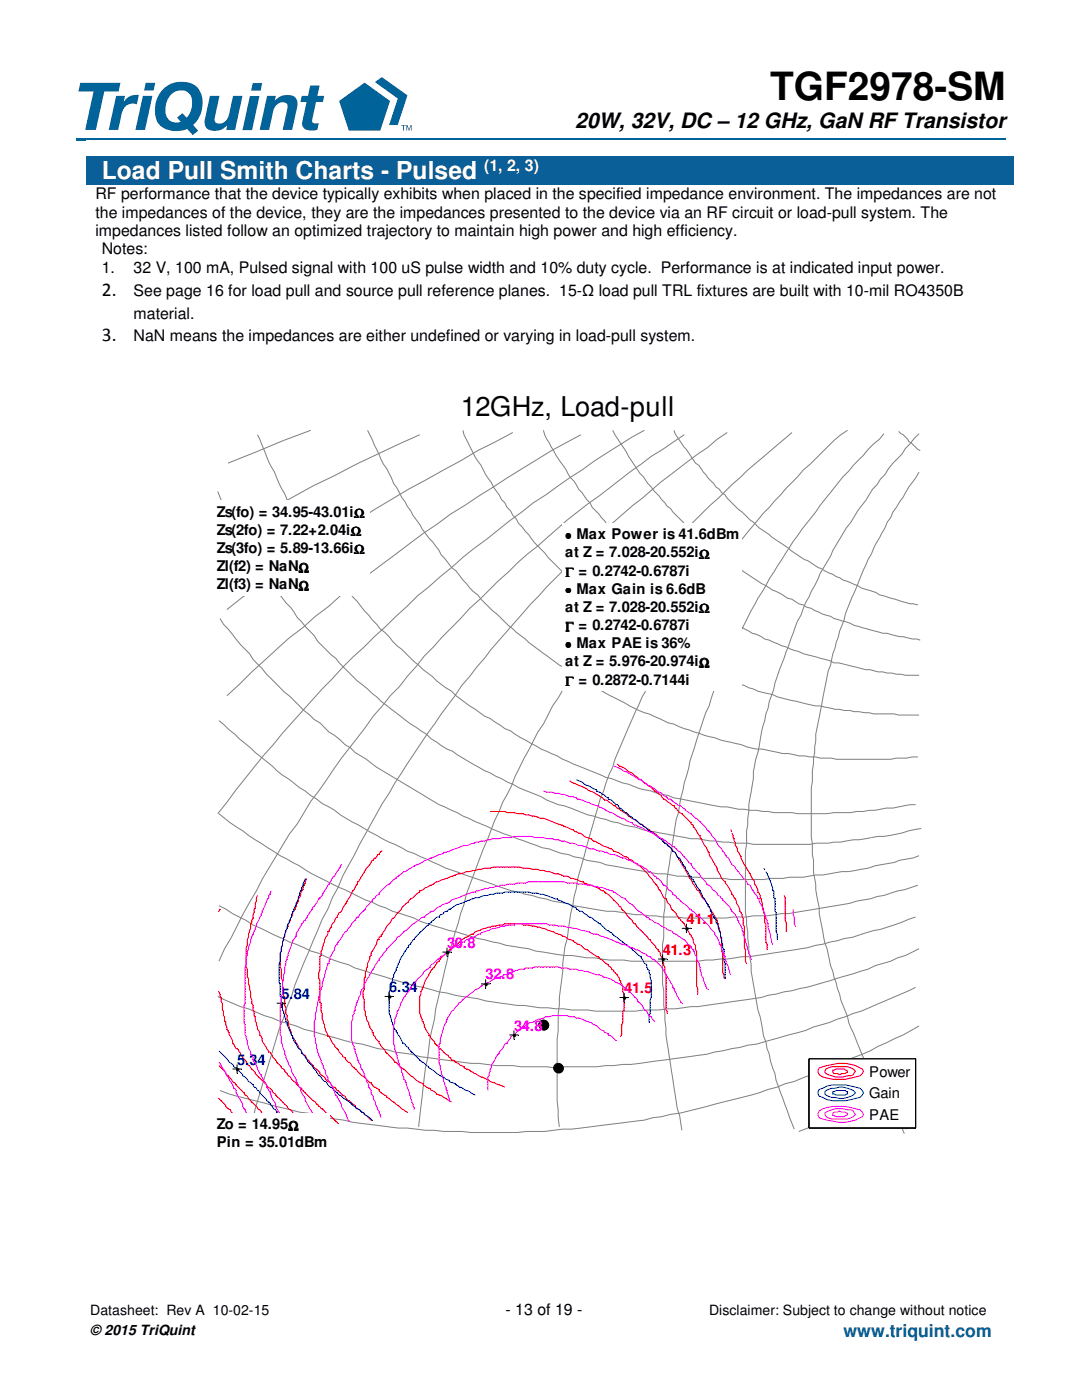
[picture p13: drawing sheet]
<svg xmlns="http://www.w3.org/2000/svg" width="216mm" height="279mm" viewBox="0 0 216 279" stroke-linecap="round" stroke-linejoin="round" font-family="sans-serif">
<defs><g id="words">
<text font-size="7.8" x="153.7" y="20">TGF2978-SM</text>
<text font-size="5.4" x="91.9" y="83.1">12GHz, Load-pull</text>
<text font-size="4.9" fill="#fff" x="20.3" y="35.8">Load Pull Smith Charts - Pulsed</text>
<text font-size="4.2" x="114.8" y="25.6">20W, 32V, DC – 12 GHz, GaN RF Transistor</text>
<g font-size="3.9">
<text x="20.3" y="59.1">2.</text>
<text x="20.3" y="68">3.</text>
</g>
<text font-size="3.5" fill="#00639a" x="168.3" y="266.7">www.triquint.com</text>
<text font-size="3.2" fill="#fff" x="96.6" y="34">(1, 2, 3)</text>
<g font-size="3.2">
<text x="19" y="39.8">RF performance that the device typically exhibits when placed in the specified impedance environment. The impedances are not</text>
<text x="19" y="43.5">the impedances of the device, they are the impedances presented to the device via an RF circuit or load-pull system. The</text>
<text x="19" y="47.1">impedances listed follow an optimized trajectory to maintain high power and high efficiency.</text>
<text x="20.3" y="50.8">Notes:</text>
<text x="20.3" y="54.4">1.</text>
<text x="26.7" y="59.1">See page 16 for load pull and source pull reference planes. 15-Ω load pull TRL fixtures are built with 10-mil RO4350B</text>
<text x="26.7" y="54.4">32 V, 100 mA, Pulsed signal with 100 uS pulse width and 10% duty cycle. Performance is at indicated input power.</text>
<text x="26.7" y="63.6">material.</text>
<text x="26.7" y="68">NaN means the impedances are either undefined or varying in load-pull system.</text>
<text x="100.9" y="262.5">- 13 of 19 -</text>
</g>
<g font-size="2.9">
<text x="43.2" y="103.1">Zs(fo) = 34.95-43.01iΩ</text>
<text x="43.2" y="106.7">Zs(2fo) = 7.22+2.04iΩ</text>
<text x="43.2" y="114">Zl(f2) = NaNΩ</text>
<text x="43.2" y="110.3">Zs(3fo) = 5.89-13.66iΩ</text>
<text x="112.8" y="111.3">at Z = 7.028-20.552iΩ</text>
<text x="43.2" y="117.6">Zl(f3) = NaNΩ</text>
<text x="112.8" y="122.1">at Z = 7.028-20.552iΩ</text>
<text x="112.8" y="133">at Z = 5.976-20.974iΩ</text>
<text x="173.4" y="214.9">Power</text>
<text x="173.4" y="219.2">Gain</text>
<text x="43.2" y="225.4">Zo = 14.95Ω</text>
<text x="173.4" y="223.5">PAE</text>
<text x="43.2" y="229">Pin = 35.01dBm</text>
</g>
<g font-size="2.9" fill="#f00">
<text x="137" y="184.4">41.1</text>
<text x="132.2" y="190.5">41.3</text>
<text x="124.5" y="198.2">41.5</text>
</g>
<g font-size="2.9" fill="#f0f">
<text x="89.2" y="189.1">30.8</text>
<text x="96.9" y="195.5">32.8</text>
<text x="102.6" y="205.7">34.8</text>
</g>
<g font-size="2.9" fill="#00f">
<text x="77.7" y="198">6.34</text>
<text x="56.2" y="199.3">5.84</text>
<text x="47.3" y="212.5">5.34</text>
</g>
<g font-size="2.8">
<text x="18" y="262.4">Datasheet: Rev A 10-02-15</text>
<text x="141.5" y="262.4">Disclaimer: Subject to change without notice</text>
<text x="18" y="266.5">© 2015 TriQuint</text>
</g>
<g font-size="2.7">
<text x="112.8" y="107.9">• Max Power is 41.6dBm</text>
<text x="112.8" y="115.2">Γ = 0.2742-0.6787i</text>
<text x="112.8" y="118.8">• Max Gain is 6.6dB</text>
<text x="112.8" y="126">Γ = 0.2742-0.6787i</text>
<text x="112.8" y="129.7">• Max PAE is 36%</text>
<text x="112.8" y="136.9">Γ = 0.2872-0.7144i</text>
</g>
</g></defs>
<g fill="#00639a">
<path d="M80.1 25h.8v.1h-.3v1h-.2v-1h-.3z" fill-rule="evenodd"/>
<path d="M81.1 25h.2l.3 .9 .3-.9h.2v1.1h-.1v-1l-.3 1h-.1l-.4-1v1h-.1z" fill-rule="evenodd"/>
<path d="M67.7 20.2l5-3.7 5.1 3.7-1.9 5.9h-6.3z" fill-rule="evenodd"/>
<path d="M74.8 16.4l1.4-1 5.1 3.6-1.9 6h-1.8l1.8-5.3z" fill-rule="evenodd"/>
<path d="M16 16.5h8l-.3 1.8h-2.9l-1.7 7.6h-2.1l1.7-7.6h-3.1z" fill-rule="evenodd"/>
<path d="M23.2 19.1h1.7l-.2 1.3 .4-.6a2.79 2.79 0 0 1 2.6-.8l-.4 1.8a2.22 2.22 0 0 0-3 1.9l-.7 3.2h-1.9z" fill-rule="evenodd"/>
<path d="M41.9 19.1h1.9l-1 4.5a.97 .97 0 0 0 .5 1 .97 .97 0 0 0 1 0 2.36 2.36 0 0 0 1.5-2.2l.7-3.3h1.9l-1.5 6.8h-1.8l.3-.9-.3 .2a2.94 2.94 0 0 1-4 .2 2.18 2.18 0 0 1-.2-1.6z" fill-rule="evenodd"/>
<path d="M53.3 19.1h1.8l-.3 1 .3-.2a2.93 2.93 0 0 1 4-.3 2.3 2.3 0 0 1 .2 1.7l-1 4.6h-1.9l1-4.5a1.06 1.06 0 0 0-.6-.9 1.06 1.06 0 0 0-1.2 .1 2.62 2.62 0 0 0-1.2 2.1l-.7 3.2h-1.9z" fill-rule="evenodd"/>
<path d="M29.1 16.5h1.9l-.4 1.6h-1.9z" fill-rule="evenodd"/>
<path d="M28.5 19.1h1.9l-1.5 6.8h-1.9z" fill-rule="evenodd"/>
<path d="M50.4 16.6h1.9l-.3 1.5h-1.9z" fill-rule="evenodd"/>
<path d="M49.9 19.2h1.9l-1.5 6.8h-1.9z" fill-rule="evenodd"/>
<path d="M32.5 17.9a5.1 5.1 0 0 1 7-.3 5.8 5.8 0 0 1-1 7.4l1 1.1-1 .9-1.1-1.3a5.3 5.3 0 0 1-5.7-.9 5.9 5.9 0 0 1 .8-6.9z" fill-rule="evenodd"/>
</g>
<path d="M34.3 18.7a2.34 2.34 0 0 1 2.4-.6 2.34 2.34 0 0 1 1.6 2 4.3 4.3 0 0 1-1.1 3.4l-.8-.9-1.1 .9 .8 .8a2.17 2.17 0 0 1-3.1-2.1 4.4 4.4 0 0 1 1.3-3.5z" fill-rule="evenodd" fill="#fff"/>
<g fill="#00639a">
<path d="M61.9 17.1h1.9l-.5 2h1.4l-.3 1.3h-1.3l-.8 3.5a.67 .67 0 0 0 .3 .7 .67 .67 0 0 0 .7 0h.3l-.3 1.3a2.94 2.94 0 0 1-2.8-.4l-.2-.9 .9-4.2h-1.3l.3-1.3h1.2z" fill-rule="evenodd"/>
<path d="M15.3 27.7h185.4v.5h-185.4z" fill-rule="evenodd"/>
<path d="M15.3 27.7h185.4v.5h-185.4z" fill-rule="evenodd"/>
</g>
<g fill="#fff">
<path d="M17.1 27.9h185.1v3.3h-185.1z"/>
<path d="M19 27.9h181.3v3.3h-181.3z"/>
</g>
<g fill="#0a5f98">
<path d="M17.1 31.2h185.1v5.7h-185.1z"/>
<path d="M19 31.2h181.3v5.7h-181.3z"/>
</g>
<g fill="none" stroke="#7f7f7f" stroke-width=".2">
<path d="M43.5 98.1l.9 2.3 2.5 4.2 .4 1.2 7.5 11.5 2.2 3 1 .9 1.3 2 3.4 3.7 .7 1.1 2.7 2.7 .9 .7 .7 .9 1.8 1.8a21.1 21.1 0 0 0 3.8 3.4l3.7 3.2a69.2 69.2 0 0 0 8.1 5.8l.9 .9 2.1 1.4 1.1 .7 1.1 .4a99.5 99.5 0 0 0 17.7 9.1 14.5 14.5 0 0 0 4.5 1.8l3.6 1.4a139 139 0 0 0 20.6 5l1.2 .2h1.3l2.5 .4h1.2l3.8 .5h2.5l1.1 .2h11.3l1.2-.2h2.5l1.1-.2h1.4l7.4-1.2h1.2l7.4-1.6M51.4 86.8l1.3 3.1a17.2 17.2 0 0 0 2.1 4.3l1.3 3.2 1.2 2.3 .7 .9 .4 1.1 .7 .9 .4 1.2 2.1 2.9 .4 1.1 6.1 8.6 .9 .9 1.4 1.8 5.4 6.4 1 .7 1.5 1.8 4.3 4.1 3.7 2.9a17.4 17.4 0 0 0 3.8 2.9l.9 1 5.7 4 1.1 .5 2.9 2 1.2 .5a50.1 50.1 0 0 0 9.3 5l1.1 .6 2 .9 6.6 2.8 1.1 .2 2.3 .9 1.1 .2a12.6 12.6 0 0 0 4.5 1.4l1.2 .4 2.2 .5 1.2 .4 8.1 1.6 1.4 .2h1.1l2.3 .5 3.6 .2 3.4 .5h3.6l1.2 .2h5.8l1.4-.2h3.4l1.1-.3 3.7-.2 2.2-.4h1.4l3.4-.7h1.1M62 85.9l-5.4 2-11.1 4.5M73.3 85.9l1.9 3.8a13.9 13.9 0 0 0 2 3.9l1.3 2.9 .7 .9a46.2 46.2 0 0 0 4.6 7.2 14.5 14.5 0 0 0 2.5 3.5l1.3 1.8 .5 .9 2 2.5 .9 .6 2.7 3.4 1.6 1.4 .7 .9a108.5 108.5 0 0 0 13.8 11.8l1.8 1.3 .9 .5a46.2 46.2 0 0 0 7.3 4.5l2.9 1.6a45.1 45.1 0 0 0 7.7 3.6l2.9 1.4 1.2 .2a44.6 44.6 0 0 0 8.1 2.7l1.2 .5 4 .9a10.3 10.3 0 0 0 4.3 .9l4.1 .9h1.2l2 .5 3.4 .2 .9 .2h2.2l1 .2h10.8l1.2-.2h2l1.1-.2h1.2M83.8 86.8a286.7 286.7 0 0 0-17 8.1l-4.3 2.1-16.5 9M92.4 85.9l.2 .9 1.4 2.7a12 12 0 0 0 2 3.4 13.1 13.1 0 0 0 2 3.4l2.1 3.4 .6 .7 .5 .9 .7 .6 .4 .9 .7 .7 .5 .9 2 2.3a15 15 0 0 0 3.2 3.6 81.3 81.3 0 0 0 11.5 10.9l.7 .7 .9 .4 1.3 1.4 1 .4 2.5 1.8 3.1 2.1a12.8 12.8 0 0 1 3.4 2l7 3.6 1 .3 2.7 1.3 .9 .2 .9 .5 1.1 .2 4.5 1.8 3 .7 .9 .5 2.7 .7a102.9 102.9 0 0 0 15.6 2.4l.9 .3h4.1l.9 .2h4.1M102.3 86.3l-7 3.6-6.8 3.9a225.1 225.1 0 0 0-20.4 12.2l-3.4 2.1-3.1 2.2-3.4 2.1-9.8 6.7-3.1 2.5M108.4 85.9l.7 1.8a43.2 43.2 0 0 0 3.9 6.1l.9 1.6 .7 .7 .9 1.5 2.2 2.8 .5 .9 1.3 1.3 1.6 2 2 2.1 .5 .7 6.1 5.6 4.1 3.4 .9 .5a35.2 35.2 0 0 0 5.9 4.1l.7 .4a28.7 28.7 0 0 0 6.5 3.6l1.6 .9a72.1 72.1 0 0 0 14.3 5.5l1.8 .4 .9 .5h.9l5.4 1.3h1l1.5 .5h.9l4.6 .7h2.7M115.9 86.8a266.7 266.7 0 0 0-20.4 12.2l-5.6 3.6-8.2 5.9a280.9 280.9 0 0 0-21.3 16.8l-2.7 2-7.5 6.8-4.9 4.8M122.3 85.9l2.7 4.3a38.3 38.3 0 0 0 3.8 5.6l4.3 5.2 .7 .5a46.5 46.5 0 0 0 5.4 5.4l2.5 2.3 3.4 2.5a71.6 71.6 0 0 0 11.3 7.2l.7 .5 .9 .2 1.4 .9 2.5 .9 2.2 1.2 1.6 .4 .7 .4 3.2 1 .9 .4 5.6 1.6h.9l2.5 .7h.7l1.8 .4h.9l.7 .3M128.6 85.9l-2.5 1.3-7.5 4.8-9.7 6.8-2.5 1.6-9.3 7.2a225.3 225.3 0 0 0-18.1 15.4l-8.6 8.1a297.9 297.9 0 0 0-26.9 31.3M134.5 85.9l.6 1.3 3.7 5.2 .7 .5 .9 1.3 2.5 3 .6 .4 .5 .7 .7 .5 .4 .6 2.3 2.3 1.1 .9a29.1 29.1 0 0 0 5 4.1l.4 .4 2.8 1.9a30.6 30.6 0 0 0 5.2 3.4 32.4 32.4 0 0 0 5.6 2.9l.7 .5 3 1.1 .6 .4 3 .9 .7 .5 6.1 1.8 1.6 .2"/>
<path d="M136.5 86.8l-6.6 4.3-10.4 7.9a99.5 99.5 0 0 0-12.2 10l-4.1 3.4-7.4 7.2a160.4 160.4 0 0 0-16.1 17.4l-1.8 1.9-3.4 4-3.2 4.3a111.3 111.3 0 0 0-7.7 10.7l-1.6 2-2.7 4.5-1.6 2.1-5.4 9-1.1 2.3a89.5 89.5 0 0 0-5 9.3l-1.4 2.2-1.1 2.5M145.1 86.3l-2 1.4-1.8 1.6-5.7 4a74.8 74.8 0 0 0-7.5 6.1 142.6 142.6 0 0 0-14 12.7 241.3 241.3 0 0 0-20.4 22.9l-1.6 1.8-1.3 2.1a237.4 237.4 0 0 0-21.3 33.9l-1.1 2.1-.9 2.2-1.2 2.1-.9 2.2-1.1 2.1-2.7 6.5a240.9 240.9 0 0 0-11.8 36M158 86.3l-1.6 1.4a169.7 169.7 0 0 0-13.1 11.7l-1.6 1.4a197.3 197.3 0 0 0-24 28.5l-7.4 11.6-1.9 3.6-1.1 1.6-4.5 8.8-.7 1.8-1.8 3.4-3.9 9.3a121.8 121.8 0 0 0-4.9 14.7l-1.9 5.7-.9 3.9a216.1 216.1 0 0 0-5.2 31.2M169.1 85.9a30.7 30.7 0 0 0-6.3 5.6l-2.5 2.3-1.1 1.3a167.7 167.7 0 0 0-22 27.7l-2.7 4.3-.7 1.6-.9 1.3-1.6 3a186.2 186.2 0 0 0-12 28l-1.8 6.4a100.8 100.8 0 0 0-3.2 13.1l-.4 1.8-.7 5a23.5 23.5 0 0 0-.9 6.6l-.7 5.2v1.6l-.2 1.5v3.5l-.2 1.8v12.2l.4 5.2M176.4 86.6l-.9 1.1-1.2 .9-3.1 3.4a138.5 138.5 0 0 0-10.2 12.4 143.7 143.7 0 0 0-11.8 18.8l-.7 1.4a24.7 24.7 0 0 0-2.5 5.2 70.3 70.3 0 0 0-4.5 11.1l-.7 1.3-1.8 5.5-1.4 4.3-.6 2.9a150.5 150.5 0 0 0-4.1 23.3l-.5 4.3v4.6l-.2 1.3v8l.2 1.3v3l.3 1.5a82.1 82.1 0 0 0 1.6 13.2l.8 5.9 .5 1.3 .5 3M179.3 86.1l.5 .5a3.9 3.9 0 0 1 1.6 1.5l.4 .2 1.4 1.4 .4 .2M183.4 94.2l-.7 1.2a16.8 16.8 0 0 0-2.5 3.8l-2 3-.5 1.1-.7 .9-.4 1.1-1.8 3.2a188.9 188.9 0 0 0-7.3 17.4l-1.3 4.6-.5 2.2-.4 1.2-1.4 7a44.7 44.7 0 0 0-1.3 9.3l-.3 1.1v1.1l-.2 1.4v2.3l-.2 1.1v10l.2 1.1v2.2l.2 1.2v2.5l.5 2.2v1.2l.7 3.6v1.1a126.6 126.6 0 0 0 4.7 18.4l.9 2.2a17.6 17.6 0 0 0 1.6 4.3l.5 1.2a18.3 18.3 0 0 0 2 4.3l.9 2.2 .7 .9 2 4.3 3.2 5 .4 1.2M183.4 86.6l-2.7 2.9-.7 1.1a15.8 15.8 0 0 0-3.4 4.1l-.9 .9-.7 1.1-.9 .9a21 21 0 0 1-2.9 4.3l-3 4.6-2 3.4-.5 1.1-2 3.4-.5 1.1-2.5 4.8-.9 2.5-.6 1.1-1.8 5a76.2 76.2 0 0 0-3.5 10l-.4 1.1-.2 1.3-.5 1.2-.2 1.3-.5 1.4-.9 5a17.5 17.5 0 0 0-.9 5.2l-.9 5.2-.2 4.1-.2 1.1v2.7l-.3 1.4v12.2l.5 3.8 .2 3.9 .5 2.7v1.4l1.3 7.7 .5 1.3 .7 3.9 .4 1.1 .9 3.9 .9 2.4 .3 1.4 3.6 9.7M43.9 123.4l.7 1.2 1.8 2a21.1 21.1 0 0 0 3.4 3.9l.7 1.1 .9 .9a93.3 93.3 0 0 0 7.4 7.5l3.9 3.6 1.1 .7 1.8 1.8 1.2 .7 2 1.8 1.2 .7 .8 .9a22 22 0 0 1 4.4 2.9l6.8 4.1a54.5 54.5 0 0 0 9.2 5l2.3 1.1a110 110 0 0 0 13.6 5.4l1.1 .5 1.4 .2 2.5 .9 3.8 .9 1.2 .5 2.7 .4 1.1 .5 3.8 .7 6.6 1.1h1.4l2.4 .5 4.1 .2 1.4 .2h3.8l1.4 .2h6.6l1.3-.2h2.5l1.4-.2h2.7l2.5-.5h1.3l3.9-.7h1.4l3.8-.6 1.4-.5 3.8-.7 1.1-.4 2.7-.5 1.2-.4M43.7 143.8l7.2 6.4 5.5 4.5 1.1 .7 2.3 1.8 1.1 .7 3.4 2.5 2.5 1.3a34.7 34.7 0 0 0 5.9 3.6l3.6 2.1 2.5 1.1 2.5 1.4 3.8 1.6a80.1 80.1 0 0 0 11.8 4.5l5.2 1.8 1.4 .2 6.8 1.8 2.7 .5 1.3 .4 6.8 1.2h1.4l4.3 .6h1.3l4.1 .5h2.9l1.4 .2h8.4l1.4-.2a102.3 102.3 0 0 0 15.1-1.3l8.2-1.4 1.3-.5 2.8-.4 1.3-.5 1.4-.2 2.7-.9 1.3-.2 2.8-.9M43.7 162.4a27.3 27.3 0 0 0 4.7 3.4 87.4 87.4 0 0 0 11.4 7 38.2 38.2 0 0 0 6.5 3.6l3.9 1.8a73.4 73.4 0 0 0 12.4 5l1.4 .7 2.7 .9 5.7 1.6a85.7 85.7 0 0 0 13.1 2.9l1.3 .5 4.4 .7 2.9 .2 3 .5h1.5l3 .4h2.9l1.4 .2h13.3l1.6-.2a149.1 149.1 0 0 0 23.3-3.2l4.3-1.1 1.6-.2 4.3-1.4 1.4-.2 7-2.5M43.7 180.7l1.3 .7 1.4 .9 2.7 1.4 1.4 .9 7.2 3.4 4.3 1.8 1.6 .4a24 24 0 0 0 5.9 2.3l1.3 .7 12.3 3.6 7.7 1.8 2.9 .5a92 92 0 0 0 12.5 1.8l7.9 .7h3.2l1.6 .2h7.9l1.6-.2h3.1l1.6-.3h1.6l7.7-.9a137.2 137.2 0 0 0 24.7-5.2l6.1-1.8 1.4-.7 3.1-.9 1.4-.6 1.6-.5 2.7-1.4"/>
<path d="M182.7 197l-2.9 1.4a109.2 109.2 0 0 1-12.7 5l-1.6 .7-3.2 .9-1.6 .7a165.1 165.1 0 0 1-28 5.8l-6.8 .9h-1.6l-5.2 .5h-6.6l-1.8 .2-1.6-.2a145.2 145.2 0 0 1-18.5-1.1l-6.8-.9-1.6-.5-3.4-.4-1.6-.5-1.8-.2-3.2-.9-3.4-.7-8.1-2.3-1.6-.7-3.2-.9-1.6-.6-1.6-.5-3.1-1.4a36 36 0 0 1-6.1-2.4M182.2 214.2a145.5 145.5 0 0 1-14 7.5l-1.6 .9-1.8 .7-3.6 1.8-1.8 .7M183.4 204.7l-3.2 1.8-5 2.3-1.5 .9-15.2 6.1-1.8 .5a96.3 96.3 0 0 1-14.1 4.1l-7 1.8-1.8 .2a124.2 124.2 0 0 1-16.1 2.5l-3.6 .4h-1.8l-3.6 .5h-3.6l-1.9 .2h-9.2l-1.9-.2h-3.6l-10.9-.9a189 189 0 0 1-28.5-5.7l-3.4-.9-1.8-.7M182.5 224.2l-1.8 1.1"/>
</g>
<path d="M43.7 219.2l.4 .5" fill="none" stroke="#f00" stroke-width=".2"/>
<path d="M44.1 219.7l.3 .2" fill="none" stroke="#f00" stroke-width=".2"/>
<path d="M44.4 219.9l.4 .5" fill="none" stroke="#f00" stroke-width=".2"/>
<path d="M44.8 220.4l.2 .2" fill="none" stroke="#f00" stroke-width=".2"/>
<path d="M45 220.6v.2" fill="none" stroke="#f00" stroke-width=".2"/>
<path d="M45 220.8l.5 .5" fill="none" stroke="#f00" stroke-width=".2"/>
<path d="M45.5 221.3l.5 .2" fill="none" stroke="#f00" stroke-width=".2"/>
<path d="M46 221.5l.2 .5" fill="none" stroke="#f00" stroke-width=".2"/>
<path d="M46.2 222l.4 .4" fill="none" stroke="#f00" stroke-width=".2"/>
<path d="M46.6 222.4l.3 .2" fill="none" stroke="#f00" stroke-width=".2"/>
<path d="M46.9 222.6l.4 .5" fill="none" stroke="#f00" stroke-width=".2"/>
<path d="M47.3 223.1l.2 .4" fill="none" stroke="#f00" stroke-width=".2"/>
<path d="M47.5 223.5l.5 .3" fill="none" stroke="#f00" stroke-width=".2"/>
<path d="M48 223.8l.2 .4" fill="none" stroke="#f00" stroke-width=".2"/>
<path d="M48.2 224.2l.2 .2" fill="none" stroke="#f00" stroke-width=".2"/>
<path d="M48.4 224.4l.3 .3" fill="none" stroke="#f00" stroke-width=".2"/>
<path d="M48.7 224.7l.2 .4" fill="none" stroke="#f00" stroke-width=".2"/>
<path d="M48.9 225.1h.2" fill="none" stroke="#f00" stroke-width=".2"/>
<path d="M49.1 225.1l.2 .2" fill="none" stroke="#f00" stroke-width=".2"/>
<path d="M49.3 225.3l.3 .5" fill="none" stroke="#f00" stroke-width=".2"/>
<path d="M49.6 225.8h.2" fill="none" stroke="#f00" stroke-width=".2"/>
<path d="M43.7 212.7l.4 .4" fill="none" stroke="#f00" stroke-width=".2"/>
<path d="M44.1 213.1l.3 .2" fill="none" stroke="#f00" stroke-width=".2"/>
<path d="M44.4 213.3l.4 .5" fill="none" stroke="#f00" stroke-width=".2"/>
<path d="M44.8 213.8l.2 .2" fill="none" stroke="#f00" stroke-width=".2"/>
<path d="M45 214v.2" fill="none" stroke="#f00" stroke-width=".2"/>
<path d="M45 214.2l.5 .5" fill="none" stroke="#f00" stroke-width=".2"/>
<path d="M45.5 214.7l.2 .2" fill="none" stroke="#f00" stroke-width=".2"/>
<path d="M45.7 214.9l.5 .5" fill="none" stroke="#f00" stroke-width=".2"/>
<path d="M46.2 215.4l.2 .4" fill="none" stroke="#f00" stroke-width=".2"/>
<path d="M46.4 215.8l.2 .3" fill="none" stroke="#f00" stroke-width=".2"/>
<path d="M46.6 216.1h.3" fill="none" stroke="#f00" stroke-width=".2"/>
<path d="M46.9 216.1l.2 .4" fill="none" stroke="#f00" stroke-width=".2"/>
<path d="M47.1 216.5l.2 .2" fill="none" stroke="#f00" stroke-width=".2"/>
<path d="M47.3 216.7l.2 .3" fill="none" stroke="#f00" stroke-width=".2"/>
<path d="M47.5 217l.3 .2" fill="none" stroke="#f00" stroke-width=".2"/>
<path d="M47.8 217.2l.2 .2" fill="none" stroke="#f00" stroke-width=".2"/>
<path d="M48 217.4l.2 .2" fill="none" stroke="#f00" stroke-width=".2"/>
<path d="M48.2 217.6l.2 .3" fill="none" stroke="#f00" stroke-width=".2"/>
<path d="M48.4 217.9l.3 .2" fill="none" stroke="#f00" stroke-width=".2"/>
<path d="M48.7 218.1l.2 .4" fill="none" stroke="#f00" stroke-width=".2"/>
<path d="M48.9 218.5h.2" fill="none" stroke="#f00" stroke-width=".2"/>
<path d="M49.1 218.5l.2 .3" fill="none" stroke="#f00" stroke-width=".2"/>
<path d="M49.3 218.8l.3 .4" fill="none" stroke="#f00" stroke-width=".2"/>
<path d="M49.6 219.2l.4 .5" fill="none" stroke="#f00" stroke-width=".2"/>
<path d="M50 219.7l.2 .2" fill="none" stroke="#f00" stroke-width=".2"/>
<path d="M50.2 219.9l.5 .5" fill="none" stroke="#f00" stroke-width=".2"/>
<path d="M50.7 220.4l.2 .2" fill="none" stroke="#f00" stroke-width=".2"/>
<path d="M50.9 220.6l.3 .2" fill="none" stroke="#f00" stroke-width=".2"/>
<path d="M51.2 220.8l.2 .2" fill="none" stroke="#f00" stroke-width=".2"/>
<path d="M51.4 221v.3" fill="none" stroke="#f00" stroke-width=".2"/>
<path d="M51.4 221.3l.4 .2" fill="none" stroke="#f00" stroke-width=".2"/>
<path d="M51.8 221.5l.3 .2" fill="none" stroke="#f00" stroke-width=".2"/>
<path d="M52.1 221.7v.3" fill="none" stroke="#f00" stroke-width=".2"/>
<path d="M52.1 222l.4 .4" fill="none" stroke="#f00" stroke-width=".2"/>
<path d="M52.5 222.4l.5 .2" fill="none" stroke="#f00" stroke-width=".2"/>
<path d="M53 222.6l.2 .5" fill="none" stroke="#f00" stroke-width=".2"/>
<path d="M53.2 223.1l.4 .4" fill="none" stroke="#f00" stroke-width=".2"/>
<path d="M53.6 223.5l.3 .3" fill="none" stroke="#f00" stroke-width=".2"/>
<path d="M53.9 223.8l.4 .4" fill="none" stroke="#f00" stroke-width=".2"/>
<path d="M54.3 224.2l.5 .5" fill="none" stroke="#f00" stroke-width=".2"/>
<path d="M54.8 224.7l.2 .2" fill="none" stroke="#f00" stroke-width=".2"/>
<path d="M55 224.9v.2" fill="none" stroke="#f00" stroke-width=".2"/>
<path d="M55 225.1l.5 .2" fill="none" stroke="#f00" stroke-width=".2"/>
<path d="M156.4 178.7l.3 .5" fill="none" stroke="#f00" stroke-width=".2"/>
<path d="M156.7 179.2v.2" fill="none" stroke="#f00" stroke-width=".2"/>
<path d="M156.7 179.4v.4" fill="none" stroke="#f00" stroke-width=".2"/>
<path d="M156.7 179.8v.3" fill="none" stroke="#f00" stroke-width=".2"/>
<path d="M156.7 180.1v.2" fill="none" stroke="#f00" stroke-width=".2"/>
<path d="M156.7 180.3v.2" fill="none" stroke="#f00" stroke-width=".2"/>
<path d="M156.7 180.5v.5" fill="none" stroke="#f00" stroke-width=".2"/>
<path d="M156.7 181v.4" fill="none" stroke="#f00" stroke-width=".2"/>
<path d="M156.7 181.4v.5" fill="none" stroke="#f00" stroke-width=".2"/>
<path d="M156.7 181.9v.2" fill="none" stroke="#f00" stroke-width=".2"/>
<path d="M156.7 182.1v.4" fill="none" stroke="#f00" stroke-width=".2"/>
<path d="M156.7 182.5v.5" fill="none" stroke="#f00" stroke-width=".2"/>
<path d="M156.7 183v.2" fill="none" stroke="#f00" stroke-width=".2"/>
<path d="M156.7 183.2v.5" fill="none" stroke="#f00" stroke-width=".2"/>
<path d="M156.7 183.7l.2 .4" fill="none" stroke="#f00" stroke-width=".2"/>
<path d="M156.9 184.1v.3" fill="none" stroke="#f00" stroke-width=".2"/>
<path d="M156.9 184.4v.4" fill="none" stroke="#f00" stroke-width=".2"/>
<path d="M156.9 184.8v.5" fill="none" stroke="#f00" stroke-width=".2"/>
<path d="M156.9 185.3v.4" fill="none" stroke="#f00" stroke-width=".2"/>
<path d="M156.9 185.7v.2" fill="none" stroke="#f00" stroke-width=".2"/>
<path d="M43.9 181.4l-.2 .5" fill="none" stroke="#f00" stroke-width=".2"/>
<path d="M43.7 198l.2 .4" fill="none" stroke="#f00" stroke-width=".2"/>
<path d="M43.9 198.4v.5" fill="none" stroke="#f00" stroke-width=".2"/>
<path d="M43.9 198.9l.2 .2" fill="none" stroke="#f00" stroke-width=".2"/>
<path d="M44.1 199.1v.4" fill="none" stroke="#f00" stroke-width=".2"/>
<path d="M44.1 199.5v.5" fill="none" stroke="#f00" stroke-width=".2"/>
<path d="M44.1 200l.3 .2" fill="none" stroke="#f00" stroke-width=".2"/>
<path d="M44.4 200.2v.5" fill="none" stroke="#f00" stroke-width=".2"/>
<path d="M44.4 200.7v.2" fill="none" stroke="#f00" stroke-width=".2"/>
<path d="M44.4 200.9v.2" fill="none" stroke="#f00" stroke-width=".2"/>
<path d="M44.4 201.1v.5" fill="none" stroke="#f00" stroke-width=".2"/>
<path d="M44.4 201.6l.2 .2" fill="none" stroke="#f00" stroke-width=".2"/>
<path d="M44.6 201.8v.4" fill="none" stroke="#f00" stroke-width=".2"/>
<path d="M44.6 202.2v.5" fill="none" stroke="#f00" stroke-width=".2"/>
<path d="M44.6 202.7l.2 .2" fill="none" stroke="#f00" stroke-width=".2"/>
<path d="M44.8 202.9v.5" fill="none" stroke="#f00" stroke-width=".2"/>
<path d="M44.8 203.4v.4" fill="none" stroke="#f00" stroke-width=".2"/>
<path d="M44.8 203.8h.2" fill="none" stroke="#f00" stroke-width=".2"/>
<path d="M45 203.8v.3" fill="none" stroke="#f00" stroke-width=".2"/>
<path d="M45 204.1v.4" fill="none" stroke="#f00" stroke-width=".2"/>
<path d="M45 204.5l.3 .5" fill="none" stroke="#f00" stroke-width=".2"/>
<path d="M45.3 205v.4" fill="none" stroke="#f00" stroke-width=".2"/>
<path d="M45.3 205.4l.2 .3" fill="none" stroke="#f00" stroke-width=".2"/>
<path d="M45.5 205.7v.2" fill="none" stroke="#f00" stroke-width=".2"/>
<path d="M45.5 205.9l.2 .2" fill="none" stroke="#f00" stroke-width=".2"/>
<path d="M45.7 206.1v.4" fill="none" stroke="#f00" stroke-width=".2"/>
<path d="M45.7 206.5l.3 .3" fill="none" stroke="#f00" stroke-width=".2"/>
<path d="M46 206.8l.2 .4" fill="none" stroke="#f00" stroke-width=".2"/>
<path d="M46.2 207.2l.2 .5" fill="none" stroke="#f00" stroke-width=".2"/>
<path d="M46.4 207.7v.4" fill="none" stroke="#f00" stroke-width=".2"/>
<path d="M46.4 208.1l.2 .3" fill="none" stroke="#f00" stroke-width=".2"/>
<path d="M46.6 208.4l.3 .4" fill="none" stroke="#f00" stroke-width=".2"/>
<path d="M46.9 208.8l.2 .5" fill="none" stroke="#f00" stroke-width=".2"/>
<path d="M47.1 209.3h.2" fill="none" stroke="#f00" stroke-width=".2"/>
<path d="M47.3 209.3l.2 .2" fill="none" stroke="#f00" stroke-width=".2"/>
<path d="M47.5 209.5l.3 .5" fill="none" stroke="#f00" stroke-width=".2"/>
<path d="M47.8 210l.2 .2" fill="none" stroke="#f00" stroke-width=".2"/>
<path d="M48 210.2v.2" fill="none" stroke="#f00" stroke-width=".2"/>
<path d="M48 210.4l.2 .2" fill="none" stroke="#f00" stroke-width=".2"/>
<path d="M48.2 210.6l.2 .5" fill="none" stroke="#f00" stroke-width=".2"/>
<path d="M48.4 211.1l.5 .4" fill="none" stroke="#f00" stroke-width=".2"/>
<path d="M48.9 211.5l.2 .3" fill="none" stroke="#f00" stroke-width=".2"/>
<path d="M49.1 211.8v.2" fill="none" stroke="#f00" stroke-width=".2"/>
<path d="M49.1 212l.2 .2" fill="none" stroke="#f00" stroke-width=".2"/>
<path d="M49.3 212.2l.3 .5" fill="none" stroke="#f00" stroke-width=".2"/>
<path d="M49.6 212.7h.2" fill="none" stroke="#f00" stroke-width=".2"/>
<path d="M49.8 212.7l.2 .4" fill="none" stroke="#f00" stroke-width=".2"/>
<path d="M50 213.1l.2 .2" fill="none" stroke="#f00" stroke-width=".2"/>
<path d="M50.2 213.3l.5 .5" fill="none" stroke="#f00" stroke-width=".2"/>
<path d="M50.7 213.8l.2 .2" fill="none" stroke="#f00" stroke-width=".2"/>
<path d="M50.9 214v.2" fill="none" stroke="#f00" stroke-width=".2"/>
<path d="M50.9 214.2l.5 .5" fill="none" stroke="#f00" stroke-width=".2"/>
<path d="M51.4 214.7l.2 .2" fill="none" stroke="#f00" stroke-width=".2"/>
<path d="M51.6 214.9l.5 .5" fill="none" stroke="#f00" stroke-width=".2"/>
<path d="M52.1 215.4l.4 .4" fill="none" stroke="#f00" stroke-width=".2"/>
<path d="M52.5 215.8l.2 .3" fill="none" stroke="#f00" stroke-width=".2"/>
<path d="M52.7 216.1l.5 .4" fill="none" stroke="#f00" stroke-width=".2"/>
<path d="M53.2 216.5l.2 .5" fill="none" stroke="#f00" stroke-width=".2"/>
<path d="M53.4 217l.5 .2" fill="none" stroke="#f00" stroke-width=".2"/>
<path d="M53.9 217.2l.4 .4" fill="none" stroke="#f00" stroke-width=".2"/>
<path d="M54.3 217.6v.3" fill="none" stroke="#f00" stroke-width=".2"/>
<path d="M54.3 217.9l.2 .2" fill="none" stroke="#f00" stroke-width=".2"/>
<path d="M54.5 218.1l.5 .2" fill="none" stroke="#f00" stroke-width=".2"/>
<path d="M55 218.3v.2" fill="none" stroke="#f00" stroke-width=".2"/>
<path d="M55 218.5l.2 .3" fill="none" stroke="#f00" stroke-width=".2"/>
<path d="M55.2 218.8l.3 .2" fill="none" stroke="#f00" stroke-width=".2"/>
<path d="M55.5 219l.2 .2" fill="none" stroke="#f00" stroke-width=".2"/>
<path d="M55.7 219.2l.4 .5" fill="none" stroke="#f00" stroke-width=".2"/>
<path d="M56.1 219.7l.3 .2" fill="none" stroke="#f00" stroke-width=".2"/>
<path d="M56.4 219.9l.4 .5" fill="none" stroke="#f00" stroke-width=".2"/>
<path d="M56.8 220.4l.5 .4" fill="none" stroke="#f00" stroke-width=".2"/>
<path d="M57.3 220.8l.2 .5" fill="none" stroke="#f00" stroke-width=".2"/>
<path d="M57.5 221.3l.5 .2" fill="none" stroke="#f00" stroke-width=".2"/>
<path d="M58 221.5l.4 .5" fill="none" stroke="#f00" stroke-width=".2"/>
<path d="M58.4 222l.2 .4" fill="none" stroke="#f00" stroke-width=".2"/>
<path d="M58.6 222.4l.5 .2" fill="none" stroke="#f00" stroke-width=".2"/>
<path d="M59.1 222.6l.4 .5" fill="none" stroke="#f00" stroke-width=".2"/>
<path d="M59.5 223.1v.2" fill="none" stroke="#f00" stroke-width=".2"/>
<path d="M59.5 223.3l.5 .2" fill="none" stroke="#f00" stroke-width=".2"/>
<path d="M60 223.5l.2 .3" fill="none" stroke="#f00" stroke-width=".2"/>
<path d="M60.2 223.8l.5 .4" fill="none" stroke="#f00" stroke-width=".2"/>
<path d="M60.7 224.2l.2 .2" fill="none" stroke="#f00" stroke-width=".2"/>
<path d="M60.9 224.4l.2 .3" fill="none" stroke="#f00" stroke-width=".2"/>
<path d="M61.1 224.7l.2 .2" fill="none" stroke="#f00" stroke-width=".2"/>
<path d="M61.3 224.9l.3 .2" fill="none" stroke="#f00" stroke-width=".2"/>
<path d="M145.8 165.6l.2 .4" fill="none" stroke="#f00" stroke-width=".2"/>
<path d="M146 166.2l.3 .5" fill="none" stroke="#f00" stroke-width=".2"/>
<path d="M146.3 166.7v.5" fill="none" stroke="#f00" stroke-width=".2"/>
<path d="M146.3 167.2l.2 .2" fill="none" stroke="#f00" stroke-width=".2"/>
<path d="M146.5 167.4v.4" fill="none" stroke="#f00" stroke-width=".2"/>
<path d="M146.5 167.8l.2 .3" fill="none" stroke="#f00" stroke-width=".2"/>
<path d="M146.7 168.1v.2" fill="none" stroke="#f00" stroke-width=".2"/>
<path d="M146.7 168.3v.4" fill="none" stroke="#f00" stroke-width=".2"/>
<path d="M146.7 168.7l.2 .3" fill="none" stroke="#f00" stroke-width=".2"/>
<path d="M146.9 169l.3 .4" fill="none" stroke="#f00" stroke-width=".2"/>
<path d="M147.2 169.4v.5" fill="none" stroke="#f00" stroke-width=".2"/>
<path d="M147.2 169.9l.2 .2" fill="none" stroke="#f00" stroke-width=".2"/>
<path d="M147.4 170.1l.2 .4" fill="none" stroke="#f00" stroke-width=".2"/>
<path d="M147.6 170.5l.2 .5" fill="none" stroke="#f00" stroke-width=".2"/>
<path d="M147.8 171v.2" fill="none" stroke="#f00" stroke-width=".2"/>
<path d="M147.8 171.2l.3 .5" fill="none" stroke="#f00" stroke-width=".2"/>
<path d="M148.1 171.7l.2 .4" fill="none" stroke="#f00" stroke-width=".2"/>
<path d="M148.3 172.1l.2 .5" fill="none" stroke="#f00" stroke-width=".2"/>
<path d="M148.5 172.6l.2 .2" fill="none" stroke="#f00" stroke-width=".2"/>
<path d="M148.7 172.8l.3 .5" fill="none" stroke="#f00" stroke-width=".2"/>
<path d="M149 173.3l.2 .4" fill="none" stroke="#f00" stroke-width=".2"/>
<path d="M149.2 173.7l.2 .2" fill="none" stroke="#f00" stroke-width=".2"/>
<path d="M149.4 173.9l.2 .5" fill="none" stroke="#f00" stroke-width=".2"/>
<path d="M149.6 174.4l.3 .5" fill="none" stroke="#f00" stroke-width=".2"/>
<path d="M149.9 174.9l.2 .4" fill="none" stroke="#f00" stroke-width=".2"/>
<path d="M150.1 175.3v.2" fill="none" stroke="#f00" stroke-width=".2"/>
<path d="M150.1 175.5h.2" fill="none" stroke="#f00" stroke-width=".2"/>
<path d="M150.3 175.5l.3 .5" fill="none" stroke="#f00" stroke-width=".2"/>
<path d="M150.6 176v.4" fill="none" stroke="#f00" stroke-width=".2"/>
<path d="M150.6 176.4l.2 .3" fill="none" stroke="#f00" stroke-width=".2"/>
<path d="M150.8 176.7l.2 .4" fill="none" stroke="#f00" stroke-width=".2"/>
<path d="M151 177.1l.2 .5" fill="none" stroke="#f00" stroke-width=".2"/>
<path d="M151.2 177.6v.2" fill="none" stroke="#f00" stroke-width=".2"/>
<path d="M151.2 177.8v.2" fill="none" stroke="#f00" stroke-width=".2"/>
<path d="M151.2 178l.3 .2" fill="none" stroke="#f00" stroke-width=".2"/>
<path d="M151.5 178.2l.2 .5" fill="none" stroke="#f00" stroke-width=".2"/>
<path d="M151.7 178.7v.5" fill="none" stroke="#f00" stroke-width=".2"/>
<path d="M151.7 179.2l.2 .2" fill="none" stroke="#f00" stroke-width=".2"/>
<path d="M151.9 179.4v.2" fill="none" stroke="#f00" stroke-width=".2"/>
<path d="M151.9 179.6v.2" fill="none" stroke="#f00" stroke-width=".2"/>
<path d="M151.9 179.8l.2 .5" fill="none" stroke="#f00" stroke-width=".2"/>
<path d="M152.1 180.3v.2" fill="none" stroke="#f00" stroke-width=".2"/>
<path d="M152.1 180.5v.5" fill="none" stroke="#f00" stroke-width=".2"/>
<path d="M152.1 181l.3 .4" fill="none" stroke="#f00" stroke-width=".2"/>
<path d="M152.4 181.4v.5" fill="none" stroke="#f00" stroke-width=".2"/>
<path d="M152.4 181.9v.2" fill="none" stroke="#f00" stroke-width=".2"/>
<path d="M152.4 182.1l.2 .4" fill="none" stroke="#f00" stroke-width=".2"/>
<path d="M152.6 182.5v.5" fill="none" stroke="#f00" stroke-width=".2"/>
<path d="M152.6 183v.2" fill="none" stroke="#f00" stroke-width=".2"/>
<path d="M152.6 183.2v.5" fill="none" stroke="#f00" stroke-width=".2"/>
<path d="M152.6 183.7v.4" fill="none" stroke="#f00" stroke-width=".2"/>
<path d="M152.6 184.1l.2 .3" fill="none" stroke="#f00" stroke-width=".2"/>
<path d="M152.8 184.4v.4" fill="none" stroke="#f00" stroke-width=".2"/>
<path d="M152.8 184.8v.5" fill="none" stroke="#f00" stroke-width=".2"/>
<path d="M152.8 185.3v.4" fill="none" stroke="#f00" stroke-width=".2"/>
<path d="M152.8 185.7v.2" fill="none" stroke="#f00" stroke-width=".2"/>
<path d="M152.8 185.9v.5" fill="none" stroke="#f00" stroke-width=".2"/>
<path d="M152.8 186.4v.5" fill="none" stroke="#f00" stroke-width=".2"/>
<path d="M152.8 186.9v.2" fill="none" stroke="#f00" stroke-width=".2"/>
<path d="M152.8 187.1v.4" fill="none" stroke="#f00" stroke-width=".2"/>
<path d="M152.8 187.5v.5" fill="none" stroke="#f00" stroke-width=".2"/>
<path d="M152.8 188l.3 .4" fill="none" stroke="#f00" stroke-width=".2"/>
<path d="M153.1 188.4v.3" fill="none" stroke="#f00" stroke-width=".2"/>
<path d="M153.1 188.7v.4" fill="none" stroke="#f00" stroke-width=".2"/>
<path d="M153.1 189.1v.5" fill="none" stroke="#f00" stroke-width=".2"/>
<path d="M51.4 178.7l-.2 .5" fill="none" stroke="#f00" stroke-width=".2"/>
<path d="M51.2 179.2v.2" fill="none" stroke="#f00" stroke-width=".2"/>
<path d="M51.2 179.4v.4" fill="none" stroke="#f00" stroke-width=".2"/>
<path d="M51.2 179.8l-.3 .5" fill="none" stroke="#f00" stroke-width=".2"/>
<path d="M50.9 180.3v.2" fill="none" stroke="#f00" stroke-width=".2"/>
<path d="M50.9 180.5v.5" fill="none" stroke="#f00" stroke-width=".2"/>
<path d="M50.9 181v.2" fill="none" stroke="#f00" stroke-width=".2"/>
<path d="M50.9 181.2l-.2 .2" fill="none" stroke="#f00" stroke-width=".2"/>
<path d="M50.7 181.4v.5" fill="none" stroke="#f00" stroke-width=".2"/>
<path d="M50.7 181.9v.2" fill="none" stroke="#f00" stroke-width=".2"/>
<path d="M50.7 182.1l-.2 .4" fill="none" stroke="#f00" stroke-width=".2"/>
<path d="M50.5 182.5v.5" fill="none" stroke="#f00" stroke-width=".2"/>
<path d="M50.5 183v.2" fill="none" stroke="#f00" stroke-width=".2"/>
<path d="M50.5 183.2l-.3 .5" fill="none" stroke="#f00" stroke-width=".2"/>
<path d="M50.2 183.7v.2" fill="none" stroke="#f00" stroke-width=".2"/>
<path d="M50.2 183.9v.2" fill="none" stroke="#f00" stroke-width=".2"/>
<path d="M50.2 184.1l-.2 .3" fill="none" stroke="#f00" stroke-width=".2"/>
<path d="M50 184.4v.4" fill="none" stroke="#f00" stroke-width=".2"/>
<path d="M50 184.8v.5" fill="none" stroke="#f00" stroke-width=".2"/>
<path d="M50 185.3l-.2 .4" fill="none" stroke="#f00" stroke-width=".2"/>
<path d="M49.8 185.7v.2" fill="none" stroke="#f00" stroke-width=".2"/>
<path d="M49.8 185.9l-.2 .5" fill="none" stroke="#f00" stroke-width=".2"/>
<path d="M49.6 186.4v.5" fill="none" stroke="#f00" stroke-width=".2"/>
<path d="M49.6 186.9v.2" fill="none" stroke="#f00" stroke-width=".2"/>
<path d="M49.6 187.1l-.3 .4" fill="none" stroke="#f00" stroke-width=".2"/>
<path d="M49.3 187.5v.5" fill="none" stroke="#f00" stroke-width=".2"/>
<path d="M49.3 188v.4" fill="none" stroke="#f00" stroke-width=".2"/>
<path d="M49.3 188.4v.3" fill="none" stroke="#f00" stroke-width=".2"/>
<path d="M49.3 188.7l-.2 .4" fill="none" stroke="#f00" stroke-width=".2"/>
<path d="M49.1 189.1v.5" fill="none" stroke="#f00" stroke-width=".2"/>
<path d="M49.1 189.6v.2" fill="none" stroke="#f00" stroke-width=".2"/>
<path d="M49.1 189.8v.4" fill="none" stroke="#f00" stroke-width=".2"/>
<path d="M49.1 190.2v.5" fill="none" stroke="#f00" stroke-width=".2"/>
<path d="M49.1 190.7v.2" fill="none" stroke="#f00" stroke-width=".2"/>
<path d="M49.1 190.9v.5" fill="none" stroke="#f00" stroke-width=".2"/>
<path d="M49.1 191.4v.4" fill="none" stroke="#f00" stroke-width=".2"/>
<path d="M49.1 191.8v.5" fill="none" stroke="#f00" stroke-width=".2"/>
<path d="M49.1 192.3v.2" fill="none" stroke="#f00" stroke-width=".2"/>
<path d="M49.1 192.5v.5" fill="none" stroke="#f00" stroke-width=".2"/>
<path d="M49.1 193l.2 .4" fill="none" stroke="#f00" stroke-width=".2"/>
<path d="M49.3 193.4v.3" fill="none" stroke="#f00" stroke-width=".2"/>
<path d="M49.3 193.7v.4" fill="none" stroke="#f00" stroke-width=".2"/>
<path d="M49.3 194.1v.4" fill="none" stroke="#f00" stroke-width=".2"/>
<path d="M49.3 194.5v.5" fill="none" stroke="#f00" stroke-width=".2"/>
<path d="M49.3 195l.3 .2" fill="none" stroke="#f00" stroke-width=".2"/>
<path d="M49.6 195.2v.5" fill="none" stroke="#f00" stroke-width=".2"/>
<path d="M49.6 195.7v.4" fill="none" stroke="#f00" stroke-width=".2"/>
<path d="M49.6 196.1v.3" fill="none" stroke="#f00" stroke-width=".2"/>
<path d="M49.6 196.4l.2 .4" fill="none" stroke="#f00" stroke-width=".2"/>
<path d="M49.8 196.8v.5" fill="none" stroke="#f00" stroke-width=".2"/>
<path d="M49.8 197.3v.2" fill="none" stroke="#f00" stroke-width=".2"/>
<path d="M49.8 197.5l.2 .5" fill="none" stroke="#f00" stroke-width=".2"/>
<path d="M50 198v.4" fill="none" stroke="#f00" stroke-width=".2"/>
<path d="M50 198.4v.5" fill="none" stroke="#f00" stroke-width=".2"/>
<path d="M50 198.9v.2" fill="none" stroke="#f00" stroke-width=".2"/>
<path d="M50 199.1l.2 .4" fill="none" stroke="#f00" stroke-width=".2"/>
<path d="M50.2 199.5v.2" fill="none" stroke="#f00" stroke-width=".2"/>
<path d="M50.2 199.7v.3" fill="none" stroke="#f00" stroke-width=".2"/>
<path d="M50.2 200v.2" fill="none" stroke="#f00" stroke-width=".2"/>
<path d="M50.2 200.2l.3 .5" fill="none" stroke="#f00" stroke-width=".2"/>
<path d="M50.5 200.7v.4" fill="none" stroke="#f00" stroke-width=".2"/>
<path d="M50.5 201.1v.5" fill="none" stroke="#f00" stroke-width=".2"/>
<path d="M50.5 201.6l.2 .2" fill="none" stroke="#f00" stroke-width=".2"/>
<path d="M50.7 201.8v.4" fill="none" stroke="#f00" stroke-width=".2"/>
<path d="M50.7 202.2v.5" fill="none" stroke="#f00" stroke-width=".2"/>
<path d="M50.7 202.7l.2 .2" fill="none" stroke="#f00" stroke-width=".2"/>
<path d="M50.9 202.9v.5" fill="none" stroke="#f00" stroke-width=".2"/>
<path d="M50.9 203.4v.4" fill="none" stroke="#f00" stroke-width=".2"/>
<path d="M50.9 203.8l.3 .3" fill="none" stroke="#f00" stroke-width=".2"/>
<path d="M51.2 204.1v.4" fill="none" stroke="#f00" stroke-width=".2"/>
<path d="M51.2 204.5l.2 .5" fill="none" stroke="#f00" stroke-width=".2"/>
<path d="M51.4 205v.2" fill="none" stroke="#f00" stroke-width=".2"/>
<path d="M51.4 205.2v.2" fill="none" stroke="#f00" stroke-width=".2"/>
<path d="M51.4 205.4l.2 .3" fill="none" stroke="#f00" stroke-width=".2"/>
<path d="M51.6 205.7l.2 .4" fill="none" stroke="#f00" stroke-width=".2"/>
<path d="M51.8 206.1v.4" fill="none" stroke="#f00" stroke-width=".2"/>
<path d="M51.8 206.5l.3 .3" fill="none" stroke="#f00" stroke-width=".2"/>
<path d="M52.1 206.8l.2 .4" fill="none" stroke="#f00" stroke-width=".2"/>
<path d="M52.3 207.2v.5" fill="none" stroke="#f00" stroke-width=".2"/>
<path d="M52.3 207.7l.2 .4" fill="none" stroke="#f00" stroke-width=".2"/>
<path d="M52.5 208.1l.2 .3" fill="none" stroke="#f00" stroke-width=".2"/>
<path d="M52.7 208.4l.3 .4" fill="none" stroke="#f00" stroke-width=".2"/>
<path d="M53 208.8l.2 .2" fill="none" stroke="#f00" stroke-width=".2"/>
<path d="M53.2 209v.3" fill="none" stroke="#f00" stroke-width=".2"/>
<path d="M53.2 209.3l.2 .2" fill="none" stroke="#f00" stroke-width=".2"/>
<path d="M53.4 209.5l.2 .5" fill="none" stroke="#f00" stroke-width=".2"/>
<path d="M53.6 210h.3" fill="none" stroke="#f00" stroke-width=".2"/>
<path d="M53.9 210l.2 .4" fill="none" stroke="#f00" stroke-width=".2"/>
<path d="M54.1 210.4l.2 .2" fill="none" stroke="#f00" stroke-width=".2"/>
<path d="M54.3 210.6v.3" fill="none" stroke="#f00" stroke-width=".2"/>
<path d="M54.3 210.9l.2 .2" fill="none" stroke="#f00" stroke-width=".2"/>
<path d="M54.5 211.1l.5 .4" fill="none" stroke="#f00" stroke-width=".2"/>
<path d="M55 211.5l.2 .5" fill="none" stroke="#f00" stroke-width=".2"/>
<path d="M55.2 212l.3 .2" fill="none" stroke="#f00" stroke-width=".2"/>
<path d="M55.5 212.2l.4 .5" fill="none" stroke="#f00" stroke-width=".2"/>
<path d="M55.9 212.7l.2 .2" fill="none" stroke="#f00" stroke-width=".2"/>
<path d="M56.1 212.9v.2" fill="none" stroke="#f00" stroke-width=".2"/>
<path d="M56.1 213.1l.5 .2" fill="none" stroke="#f00" stroke-width=".2"/>
<path d="M56.6 213.3l.2 .3" fill="none" stroke="#f00" stroke-width=".2"/>
<path d="M56.8 213.6v.2" fill="none" stroke="#f00" stroke-width=".2"/>
<path d="M56.8 213.8l.5 .4" fill="none" stroke="#f00" stroke-width=".2"/>
<path d="M57.3 214.2l.2 .5" fill="none" stroke="#f00" stroke-width=".2"/>
<path d="M57.5 214.7l.5 .2" fill="none" stroke="#f00" stroke-width=".2"/>
<path d="M58 214.9l.2 .5" fill="none" stroke="#f00" stroke-width=".2"/>
<path d="M58.2 215.4l.2 .2" fill="none" stroke="#f00" stroke-width=".2"/>
<path d="M58.4 215.6l.2 .2" fill="none" stroke="#f00" stroke-width=".2"/>
<path d="M58.6 215.8l.5 .3" fill="none" stroke="#f00" stroke-width=".2"/>
<path d="M59.1 216.1v.2" fill="none" stroke="#f00" stroke-width=".2"/>
<path d="M59.1 216.3l.2 .2" fill="none" stroke="#f00" stroke-width=".2"/>
<path d="M59.3 216.5l.2 .2" fill="none" stroke="#f00" stroke-width=".2"/>
<path d="M59.5 216.7l.3 .3" fill="none" stroke="#f00" stroke-width=".2"/>
<path d="M59.8 217l.4 .2" fill="none" stroke="#f00" stroke-width=".2"/>
<path d="M60.2 217.2v.2" fill="none" stroke="#f00" stroke-width=".2"/>
<path d="M60.2 217.4l.2 .2" fill="none" stroke="#f00" stroke-width=".2"/>
<path d="M60.4 217.6l.5 .5" fill="none" stroke="#f00" stroke-width=".2"/>
<path d="M60.9 218.1l.4 .4" fill="none" stroke="#f00" stroke-width=".2"/>
<path d="M61.3 218.5l.3 .3" fill="none" stroke="#f00" stroke-width=".2"/>
<path d="M61.6 218.8l.4 .4" fill="none" stroke="#f00" stroke-width=".2"/>
<path d="M62 219.2l.5 .5" fill="none" stroke="#f00" stroke-width=".2"/>
<path d="M62.5 219.7l.4 .2" fill="none" stroke="#f00" stroke-width=".2"/>
<path d="M62.9 219.9l.3 .5" fill="none" stroke="#f00" stroke-width=".2"/>
<path d="M63.2 220.4h.2" fill="none" stroke="#f00" stroke-width=".2"/>
<path d="M63.4 220.4l.2 .4" fill="none" stroke="#f00" stroke-width=".2"/>
<path d="M63.6 220.8h.2" fill="none" stroke="#f00" stroke-width=".2"/>
<path d="M63.8 220.8l.3 .5" fill="none" stroke="#f00" stroke-width=".2"/>
<path d="M64.1 221.3h.2" fill="none" stroke="#f00" stroke-width=".2"/>
<path d="M64.3 221.3l.2 .2" fill="none" stroke="#f00" stroke-width=".2"/>
<path d="M64.5 221.5l.5 .5" fill="none" stroke="#f00" stroke-width=".2"/>
<path d="M65 222l.4 .4" fill="none" stroke="#f00" stroke-width=".2"/>
<path d="M65.4 222.4l.5 .2" fill="none" stroke="#f00" stroke-width=".2"/>
<path d="M65.9 222.6l.2 .3" fill="none" stroke="#f00" stroke-width=".2"/>
<path d="M66.1 222.9l.2 .2" fill="none" stroke="#f00" stroke-width=".2"/>
<path d="M66.3 223.1l.5 .4" fill="none" stroke="#f00" stroke-width=".2"/>
<path d="M66.8 223.5l.2 .3" fill="none" stroke="#f00" stroke-width=".2"/>
<path d="M67 223.8l.2 .2" fill="none" stroke="#f00" stroke-width=".2"/>
<path d="M67.2 224l.3 .2" fill="none" stroke="#f00" stroke-width=".2"/>
<path d="M123.1 152.4l.5 .5" fill="none" stroke="#f00" stroke-width=".2"/>
<path d="M123.6 152.9l.7 .2" fill="none" stroke="#f00" stroke-width=".2"/>
<path d="M124.3 153.1l.7 .5" fill="none" stroke="#f00" stroke-width=".2"/>
<path d="M125 153.6l.4 .4" fill="none" stroke="#f00" stroke-width=".2"/>
<path d="M125.4 154l.7 .2" fill="none" stroke="#f00" stroke-width=".2"/>
<path d="M126.1 154.2l.5 .5" fill="none" stroke="#f00" stroke-width=".2"/>
<path d="M126.6 154.7l.6 .5" fill="none" stroke="#f00" stroke-width=".2"/>
<path d="M127.2 155.2l.5 .4" fill="none" stroke="#f00" stroke-width=".2"/>
<path d="M127.7 155.6h.2" fill="none" stroke="#f00" stroke-width=".2"/>
<path d="M127.9 155.6l.2 .2" fill="none" stroke="#f00" stroke-width=".2"/>
<path d="M128.1 155.8l.3 .3" fill="none" stroke="#f00" stroke-width=".2"/>
<path d="M128.4 156.1l.2 .2" fill="none" stroke="#f00" stroke-width=".2"/>
<path d="M128.6 156.3l.5 .2" fill="none" stroke="#f00" stroke-width=".2"/>
<path d="M129.1 156.5l.2 .2" fill="none" stroke="#f00" stroke-width=".2"/>
<path d="M129.3 156.7l.2 .3" fill="none" stroke="#f00" stroke-width=".2"/>
<path d="M129.5 157h.2" fill="none" stroke="#f00" stroke-width=".2"/>
<path d="M129.7 157l.5 .4" fill="none" stroke="#f00" stroke-width=".2"/>
<path d="M130.2 157.4l.4 .5" fill="none" stroke="#f00" stroke-width=".2"/>
<path d="M130.6 157.9h.3" fill="none" stroke="#f00" stroke-width=".2"/>
<path d="M130.9 157.9l.2 .2" fill="none" stroke="#f00" stroke-width=".2"/>
<path d="M131.1 158.1l.2 .2" fill="none" stroke="#f00" stroke-width=".2"/>
<path d="M131.3 158.3l.2 .2" fill="none" stroke="#f00" stroke-width=".2"/>
<path d="M131.5 158.5l.5 .3" fill="none" stroke="#f00" stroke-width=".2"/>
<path d="M132 158.8v.2" fill="none" stroke="#f00" stroke-width=".2"/>
<path d="M132 159l.4 .4" fill="none" stroke="#f00" stroke-width=".2"/>
<path d="M132.4 159.4l.5 .3" fill="none" stroke="#f00" stroke-width=".2"/>
<path d="M132.9 159.7l.2 .2" fill="none" stroke="#f00" stroke-width=".2"/>
<path d="M133.1 159.9l.2 .2" fill="none" stroke="#f00" stroke-width=".2"/>
<path d="M133.3 160.1l.5 .3" fill="none" stroke="#f00" stroke-width=".2"/>
<path d="M133.8 160.4l.2 .2" fill="none" stroke="#f00" stroke-width=".2"/>
<path d="M134 160.6l.3 .2" fill="none" stroke="#f00" stroke-width=".2"/>
<path d="M134.3 160.8h.2" fill="none" stroke="#f00" stroke-width=".2"/>
<path d="M134.5 160.8l.2 .5" fill="none" stroke="#f00" stroke-width=".2"/>
<path d="M134.7 161.3h.2" fill="none" stroke="#f00" stroke-width=".2"/>
<path d="M134.9 161.3l.2 .4" fill="none" stroke="#f00" stroke-width=".2"/>
<path d="M135.1 161.7l.3 .2" fill="none" stroke="#f00" stroke-width=".2"/>
<path d="M135.4 161.9l.2 .3" fill="none" stroke="#f00" stroke-width=".2"/>
<path d="M135.6 162.2l.5 .2" fill="none" stroke="#f00" stroke-width=".2"/>
<path d="M136.1 162.4l.4 .5" fill="none" stroke="#f00" stroke-width=".2"/>
<path d="M136.5 162.9l.2 .2" fill="none" stroke="#f00" stroke-width=".2"/>
<path d="M136.7 163.1l.3 .2" fill="none" stroke="#f00" stroke-width=".2"/>
<path d="M137 163.3l.2 .2" fill="none" stroke="#f00" stroke-width=".2"/>
<path d="M137.2 163.5l.4 .5" fill="none" stroke="#f00" stroke-width=".2"/>
<path d="M137.6 164l.3 .2" fill="none" stroke="#f00" stroke-width=".2"/>
<path d="M137.9 164.2v.2" fill="none" stroke="#f00" stroke-width=".2"/>
<path d="M137.9 164.4l.4 .3" fill="none" stroke="#f00" stroke-width=".2"/>
<path d="M138.3 164.7v.4" fill="none" stroke="#f00" stroke-width=".2"/>
<path d="M138.3 165.1h.3" fill="none" stroke="#f00" stroke-width=".2"/>
<path d="M138.6 165.1l.2 .5" fill="none" stroke="#f00" stroke-width=".2"/>
<path d="M138.8 165.6l.2 .2" fill="none" stroke="#f00" stroke-width=".2"/>
<path d="M139 165.8v.2" fill="none" stroke="#f00" stroke-width=".2"/>
<path d="M139 166l.2 .2" fill="none" stroke="#f00" stroke-width=".2"/>
<path d="M139.2 166.2l.3 .5" fill="none" stroke="#f00" stroke-width=".2"/>
<path d="M139.5 166.7h.2" fill="none" stroke="#f00" stroke-width=".2"/>
<path d="M139.7 166.7v.5" fill="none" stroke="#f00" stroke-width=".2"/>
<path d="M139.7 167.2l.2 .2" fill="none" stroke="#f00" stroke-width=".2"/>
<path d="M139.9 167.4l.2 .4" fill="none" stroke="#f00" stroke-width=".2"/>
<path d="M140.1 167.8l.3 .5" fill="none" stroke="#f00" stroke-width=".2"/>
<path d="M140.4 168.3l.2 .4" fill="none" stroke="#f00" stroke-width=".2"/>
<path d="M140.6 168.7l.2 .3" fill="none" stroke="#f00" stroke-width=".2"/>
<path d="M140.8 169l.3 .4" fill="none" stroke="#f00" stroke-width=".2"/>
<path d="M141.1 169.4l.2 .5" fill="none" stroke="#f00" stroke-width=".2"/>
<path d="M141.3 169.9v.2" fill="none" stroke="#f00" stroke-width=".2"/>
<path d="M141.3 170.1h.2" fill="none" stroke="#f00" stroke-width=".2"/>
<path d="M141.5 170.1v.4" fill="none" stroke="#f00" stroke-width=".2"/>
<path d="M141.5 170.5l.2 .5" fill="none" stroke="#f00" stroke-width=".2"/>
<path d="M141.7 171l.2 .2" fill="none" stroke="#f00" stroke-width=".2"/>
<path d="M141.9 171.2l.3 .5" fill="none" stroke="#f00" stroke-width=".2"/>
<path d="M142.2 171.7l.2 .4" fill="none" stroke="#f00" stroke-width=".2"/>
<path d="M142.4 172.1l.2 .3" fill="none" stroke="#f00" stroke-width=".2"/>
<path d="M142.6 172.4v.2" fill="none" stroke="#f00" stroke-width=".2"/>
<path d="M142.6 172.6l.3 .2" fill="none" stroke="#f00" stroke-width=".2"/>
<path d="M142.9 172.8l.2 .5" fill="none" stroke="#f00" stroke-width=".2"/>
<path d="M143.1 173.3v.2" fill="none" stroke="#f00" stroke-width=".2"/>
<path d="M143.1 173.5v.2" fill="none" stroke="#f00" stroke-width=".2"/>
<path d="M143.1 173.7l.2 .2" fill="none" stroke="#f00" stroke-width=".2"/>
<path d="M143.3 173.9l.2 .5" fill="none" stroke="#f00" stroke-width=".2"/>
<path d="M143.5 174.4l.3 .2" fill="none" stroke="#f00" stroke-width=".2"/>
<path d="M143.8 174.6v.3" fill="none" stroke="#f00" stroke-width=".2"/>
<path d="M143.8 174.9l.2 .4" fill="none" stroke="#f00" stroke-width=".2"/>
<path d="M144 175.3l.2 .2" fill="none" stroke="#f00" stroke-width=".2"/>
<path d="M144.2 175.5l.5 .5" fill="none" stroke="#f00" stroke-width=".2"/>
<path d="M144.7 176l.2 .4" fill="none" stroke="#f00" stroke-width=".2"/>
<path d="M144.9 176.4l.2 .3" fill="none" stroke="#f00" stroke-width=".2"/>
<path d="M145.1 176.7l.3 .4" fill="none" stroke="#f00" stroke-width=".2"/>
<path d="M145.4 177.1l.2 .2" fill="none" stroke="#f00" stroke-width=".2"/>
<path d="M145.6 177.3v.3" fill="none" stroke="#f00" stroke-width=".2"/>
<path d="M145.6 177.6l.2 .2" fill="none" stroke="#f00" stroke-width=".2"/>
<path d="M145.8 177.8l.2 .4" fill="none" stroke="#f00" stroke-width=".2"/>
<path d="M146 178.2v.3" fill="none" stroke="#f00" stroke-width=".2"/>
<path d="M146 178.5l.3 .2" fill="none" stroke="#f00" stroke-width=".2"/>
<path d="M146.3 178.7l.2 .5" fill="none" stroke="#f00" stroke-width=".2"/>
<path d="M146.5 179.2l.2 .2" fill="none" stroke="#f00" stroke-width=".2"/>
<path d="M146.7 179.4l.2 .4" fill="none" stroke="#f00" stroke-width=".2"/>
<path d="M146.9 179.8v.5" fill="none" stroke="#f00" stroke-width=".2"/>
<path d="M146.9 180.3l.3 .2" fill="none" stroke="#f00" stroke-width=".2"/>
<path d="M147.2 180.5l.2 .5" fill="none" stroke="#f00" stroke-width=".2"/>
<path d="M147.4 181l.2 .4" fill="none" stroke="#f00" stroke-width=".2"/>
<path d="M147.6 181.4v.5" fill="none" stroke="#f00" stroke-width=".2"/>
<path d="M147.6 181.9l.2 .2" fill="none" stroke="#f00" stroke-width=".2"/>
<path d="M147.8 182.1l.3 .4" fill="none" stroke="#f00" stroke-width=".2"/>
<path d="M148.1 182.5v.5" fill="none" stroke="#f00" stroke-width=".2"/>
<path d="M148.1 183l.2 .2" fill="none" stroke="#f00" stroke-width=".2"/>
<path d="M148.3 183.2v.5" fill="none" stroke="#f00" stroke-width=".2"/>
<path d="M148.3 183.7v.4" fill="none" stroke="#f00" stroke-width=".2"/>
<path d="M148.3 184.1v.3" fill="none" stroke="#f00" stroke-width=".2"/>
<path d="M148.3 184.4v.2" fill="none" stroke="#f00" stroke-width=".2"/>
<path d="M148.3 184.6l.2 .2" fill="none" stroke="#f00" stroke-width=".2"/>
<path d="M148.5 184.8v.5" fill="none" stroke="#f00" stroke-width=".2"/>
<path d="M148.5 185.3v.4" fill="none" stroke="#f00" stroke-width=".2"/>
<path d="M148.5 185.7v.2" fill="none" stroke="#f00" stroke-width=".2"/>
<path d="M148.5 185.9v.5" fill="none" stroke="#f00" stroke-width=".2"/>
<path d="M148.5 186.4v.5" fill="none" stroke="#f00" stroke-width=".2"/>
<path d="M148.5 186.9v.2" fill="none" stroke="#f00" stroke-width=".2"/>
<path d="M148.5 187.1v.4" fill="none" stroke="#f00" stroke-width=".2"/>
<path d="M148.5 187.5v.5" fill="none" stroke="#f00" stroke-width=".2"/>
<path d="M148.5 188v.4" fill="none" stroke="#f00" stroke-width=".2"/>
<path d="M148.5 188.4v.3" fill="none" stroke="#f00" stroke-width=".2"/>
<path d="M148.5 188.7v.4" fill="none" stroke="#f00" stroke-width=".2"/>
<path d="M148.5 189.1l.2 .5" fill="none" stroke="#f00" stroke-width=".2"/>
<path d="M148.7 189.6v.2" fill="none" stroke="#f00" stroke-width=".2"/>
<path d="M148.7 189.8v.4" fill="none" stroke="#f00" stroke-width=".2"/>
<path d="M148.7 190.2v.5" fill="none" stroke="#f00" stroke-width=".2"/>
<path d="M148.7 190.7v.2" fill="none" stroke="#f00" stroke-width=".2"/>
<path d="M148.7 190.9v.5" fill="none" stroke="#f00" stroke-width=".2"/>
<path d="M148.7 191.4v.4" fill="none" stroke="#f00" stroke-width=".2"/>
<path d="M148.7 191.8l.3 .5" fill="none" stroke="#f00" stroke-width=".2"/>
<path d="M61.1 175.3v.2" fill="none" stroke="#f00" stroke-width=".2"/>
<path d="M61.1 175.5l-.2 .5" fill="none" stroke="#f00" stroke-width=".2"/>
<path d="M60.9 176v.2" fill="none" stroke="#f00" stroke-width=".2"/>
<path d="M60.9 176.2l-.2 .2" fill="none" stroke="#f00" stroke-width=".2"/>
<path d="M60.7 176.4v.3" fill="none" stroke="#f00" stroke-width=".2"/>
<path d="M60.7 176.7l-.3 .4" fill="none" stroke="#f00" stroke-width=".2"/>
<path d="M60.4 177.1v.5" fill="none" stroke="#f00" stroke-width=".2"/>
<path d="M60.4 177.6l-.2 .2" fill="none" stroke="#f00" stroke-width=".2"/>
<path d="M60.2 177.8l-.2 .4" fill="none" stroke="#f00" stroke-width=".2"/>
<path d="M60 178.2v.5" fill="none" stroke="#f00" stroke-width=".2"/>
<path d="M60 178.7l-.2 .5" fill="none" stroke="#f00" stroke-width=".2"/>
<path d="M59.8 179.2l-.3 .2" fill="none" stroke="#f00" stroke-width=".2"/>
<path d="M59.5 179.4v.4" fill="none" stroke="#f00" stroke-width=".2"/>
<path d="M59.5 179.8l-.2 .5" fill="none" stroke="#f00" stroke-width=".2"/>
<path d="M59.3 180.3l-.2 .2" fill="none" stroke="#f00" stroke-width=".2"/>
<path d="M59.1 180.5v.2" fill="none" stroke="#f00" stroke-width=".2"/>
<path d="M59.1 180.7v.3" fill="none" stroke="#f00" stroke-width=".2"/>
<path d="M59.1 181l-.3 .4" fill="none" stroke="#f00" stroke-width=".2"/>
<path d="M58.8 181.4l-.2 .5" fill="none" stroke="#f00" stroke-width=".2"/>
<path d="M58.6 181.9l-.2 .2" fill="none" stroke="#f00" stroke-width=".2"/>
<path d="M58.4 182.1v.2" fill="none" stroke="#f00" stroke-width=".2"/>
<path d="M58.4 182.3v.2" fill="none" stroke="#f00" stroke-width=".2"/>
<path d="M58.4 182.5l-.2 .5" fill="none" stroke="#f00" stroke-width=".2"/>
<path d="M58.2 183l-.2 .2" fill="none" stroke="#f00" stroke-width=".2"/>
<path d="M58 183.2v.5" fill="none" stroke="#f00" stroke-width=".2"/>
<path d="M58 183.7l-.3 .4" fill="none" stroke="#f00" stroke-width=".2"/>
<path d="M57.7 184.1l-.2 .3" fill="none" stroke="#f00" stroke-width=".2"/>
<path d="M57.5 184.4v.4" fill="none" stroke="#f00" stroke-width=".2"/>
<path d="M57.5 184.8l-.2 .5" fill="none" stroke="#f00" stroke-width=".2"/>
<path d="M57.3 185.3l-.3 .4" fill="none" stroke="#f00" stroke-width=".2"/>
<path d="M57 185.7v.2" fill="none" stroke="#f00" stroke-width=".2"/>
<path d="M57 185.9l-.2 .5" fill="none" stroke="#f00" stroke-width=".2"/>
<path d="M56.8 186.4v.5" fill="none" stroke="#f00" stroke-width=".2"/>
<path d="M56.8 186.9v.2" fill="none" stroke="#f00" stroke-width=".2"/>
<path d="M56.6 187.1h.2" fill="none" stroke="#f00" stroke-width=".2"/>
<path d="M56.6 187.1v.4" fill="none" stroke="#f00" stroke-width=".2"/>
<path d="M56.6 187.5l-.2 .5" fill="none" stroke="#f00" stroke-width=".2"/>
<path d="M56.4 188v.4" fill="none" stroke="#f00" stroke-width=".2"/>
<path d="M56.4 188.4v.3" fill="none" stroke="#f00" stroke-width=".2"/>
<path d="M56.4 188.7l-.3 .4" fill="none" stroke="#f00" stroke-width=".2"/>
<path d="M56.1 189.1v.5" fill="none" stroke="#f00" stroke-width=".2"/>
<path d="M56.1 189.6v.2" fill="none" stroke="#f00" stroke-width=".2"/>
<path d="M56.1 189.8l-.2 .4" fill="none" stroke="#f00" stroke-width=".2"/>
<path d="M55.9 190.2v.5" fill="none" stroke="#f00" stroke-width=".2"/>
<path d="M55.9 190.7v.2" fill="none" stroke="#f00" stroke-width=".2"/>
<path d="M55.9 190.9v.5" fill="none" stroke="#f00" stroke-width=".2"/>
<path d="M55.9 191.4v.4" fill="none" stroke="#f00" stroke-width=".2"/>
<path d="M55.9 191.8v.5" fill="none" stroke="#f00" stroke-width=".2"/>
<path d="M55.9 192.3v.2" fill="none" stroke="#f00" stroke-width=".2"/>
<path d="M55.9 192.5v.5" fill="none" stroke="#f00" stroke-width=".2"/>
<path d="M55.9 193l.2 .4" fill="none" stroke="#f00" stroke-width=".2"/>
<path d="M56.1 193.4v.3" fill="none" stroke="#f00" stroke-width=".2"/>
<path d="M56.1 193.7v.4" fill="none" stroke="#f00" stroke-width=".2"/>
<path d="M56.1 194.1v.2" fill="none" stroke="#f00" stroke-width=".2"/>
<path d="M56.1 194.3v.2" fill="none" stroke="#f00" stroke-width=".2"/>
<path d="M56.1 194.5v.5" fill="none" stroke="#f00" stroke-width=".2"/>
<path d="M56.1 195v.2" fill="none" stroke="#f00" stroke-width=".2"/>
<path d="M56.1 195.2l.3 .5" fill="none" stroke="#f00" stroke-width=".2"/>
<path d="M56.4 195.7v.4" fill="none" stroke="#f00" stroke-width=".2"/>
<path d="M56.4 196.1v.3" fill="none" stroke="#f00" stroke-width=".2"/>
<path d="M56.4 196.4v.4" fill="none" stroke="#f00" stroke-width=".2"/>
<path d="M56.4 196.8l.2 .5" fill="none" stroke="#f00" stroke-width=".2"/>
<path d="M56.6 197.3v.2" fill="none" stroke="#f00" stroke-width=".2"/>
<path d="M56.6 197.5v.5" fill="none" stroke="#f00" stroke-width=".2"/>
<path d="M56.6 198v.4" fill="none" stroke="#f00" stroke-width=".2"/>
<path d="M56.6 198.4v.5" fill="none" stroke="#f00" stroke-width=".2"/>
<path d="M56.6 198.9h.2" fill="none" stroke="#f00" stroke-width=".2"/>
<path d="M56.8 198.9v.2" fill="none" stroke="#f00" stroke-width=".2"/>
<path d="M56.8 199.1v.4" fill="none" stroke="#f00" stroke-width=".2"/>
<path d="M56.8 199.5v.5" fill="none" stroke="#f00" stroke-width=".2"/>
<path d="M56.8 200v.2" fill="none" stroke="#f00" stroke-width=".2"/>
<path d="M56.8 200.2v.5" fill="none" stroke="#f00" stroke-width=".2"/>
<path d="M56.8 200.7l.2 .4" fill="none" stroke="#f00" stroke-width=".2"/>
<path d="M57 201.1v.5" fill="none" stroke="#f00" stroke-width=".2"/>
<path d="M57 201.6v.2" fill="none" stroke="#f00" stroke-width=".2"/>
<path d="M57 201.8v.4" fill="none" stroke="#f00" stroke-width=".2"/>
<path d="M57 202.2l.3 .5" fill="none" stroke="#f00" stroke-width=".2"/>
<path d="M57.3 202.7v.2" fill="none" stroke="#f00" stroke-width=".2"/>
<path d="M57.3 202.9v.5" fill="none" stroke="#f00" stroke-width=".2"/>
<path d="M57.3 203.4l.2 .4" fill="none" stroke="#f00" stroke-width=".2"/>
<path d="M57.5 203.8v.3" fill="none" stroke="#f00" stroke-width=".2"/>
<path d="M57.5 204.1v.4" fill="none" stroke="#f00" stroke-width=".2"/>
<path d="M57.5 204.5l.2 .5" fill="none" stroke="#f00" stroke-width=".2"/>
<path d="M57.7 205v.4" fill="none" stroke="#f00" stroke-width=".2"/>
<path d="M57.7 205.4h.3" fill="none" stroke="#f00" stroke-width=".2"/>
<path d="M58 205.4v.3" fill="none" stroke="#f00" stroke-width=".2"/>
<path d="M58 205.7l.2 .4" fill="none" stroke="#f00" stroke-width=".2"/>
<path d="M58.2 206.1v.4" fill="none" stroke="#f00" stroke-width=".2"/>
<path d="M58.2 206.5l.2 .3" fill="none" stroke="#f00" stroke-width=".2"/>
<path d="M58.4 206.8v.2" fill="none" stroke="#f00" stroke-width=".2"/>
<path d="M58.4 207l.2 .2" fill="none" stroke="#f00" stroke-width=".2"/>
<path d="M58.6 207.2l.2 .5" fill="none" stroke="#f00" stroke-width=".2"/>
<path d="M58.8 207.7l.3 .4" fill="none" stroke="#f00" stroke-width=".2"/>
<path d="M59.1 208.1l.2 .3" fill="none" stroke="#f00" stroke-width=".2"/>
<path d="M59.3 208.4l.2 .4" fill="none" stroke="#f00" stroke-width=".2"/>
<path d="M59.5 208.8v.2" fill="none" stroke="#f00" stroke-width=".2"/>
<path d="M59.5 209l.3 .3" fill="none" stroke="#f00" stroke-width=".2"/>
<path d="M59.8 209.3l.2 .2" fill="none" stroke="#f00" stroke-width=".2"/>
<path d="M60 209.5l.2 .5" fill="none" stroke="#f00" stroke-width=".2"/>
<path d="M60.2 210l.2 .4" fill="none" stroke="#f00" stroke-width=".2"/>
<path d="M60.4 210.4l.5 .2" fill="none" stroke="#f00" stroke-width=".2"/>
<path d="M60.9 210.6l.2 .5" fill="none" stroke="#f00" stroke-width=".2"/>
<path d="M61.1 211.1l.2 .4" fill="none" stroke="#f00" stroke-width=".2"/>
<path d="M61.3 211.5h.3" fill="none" stroke="#f00" stroke-width=".2"/>
<path d="M61.6 211.5l.2 .5" fill="none" stroke="#f00" stroke-width=".2"/>
<path d="M61.8 212l.2 .2" fill="none" stroke="#f00" stroke-width=".2"/>
<path d="M62 212.2l.5 .5" fill="none" stroke="#f00" stroke-width=".2"/>
<path d="M62.5 212.7v.2" fill="none" stroke="#f00" stroke-width=".2"/>
<path d="M62.5 212.9l.2 .2" fill="none" stroke="#f00" stroke-width=".2"/>
<path d="M62.7 213.1l.5 .2" fill="none" stroke="#f00" stroke-width=".2"/>
<path d="M63.2 213.3l.4 .5" fill="none" stroke="#f00" stroke-width=".2"/>
<path d="M63.6 213.8l.2 .2" fill="none" stroke="#f00" stroke-width=".2"/>
<path d="M63.8 214v.2" fill="none" stroke="#f00" stroke-width=".2"/>
<path d="M63.8 214.2l.5 .5" fill="none" stroke="#f00" stroke-width=".2"/>
<path d="M64.3 214.7l.4 .2" fill="none" stroke="#f00" stroke-width=".2"/>
<path d="M64.7 214.9l.3 .5" fill="none" stroke="#f00" stroke-width=".2"/>
<path d="M65 215.4l.4 .4" fill="none" stroke="#f00" stroke-width=".2"/>
<path d="M65.4 215.8l.5 .3" fill="none" stroke="#f00" stroke-width=".2"/>
<path d="M65.9 216.1l.2 .4" fill="none" stroke="#f00" stroke-width=".2"/>
<path d="M66.1 216.5l.4 .5" fill="none" stroke="#f00" stroke-width=".2"/>
<path d="M66.5 217h.3" fill="none" stroke="#f00" stroke-width=".2"/>
<path d="M66.8 217l.2 .2" fill="none" stroke="#f00" stroke-width=".2"/>
<path d="M67 217.2l.2 .4" fill="none" stroke="#f00" stroke-width=".2"/>
<path d="M67.2 217.6h.3" fill="none" stroke="#f00" stroke-width=".2"/>
<path d="M67.5 217.6l.4 .5" fill="none" stroke="#f00" stroke-width=".2"/>
<path d="M67.9 218.1l.5 .4" fill="none" stroke="#f00" stroke-width=".2"/>
<path d="M68.4 218.5l.4 .3" fill="none" stroke="#f00" stroke-width=".2"/>
<path d="M68.8 218.8l.2 .4" fill="none" stroke="#f00" stroke-width=".2"/>
<path d="M69 219.2l.5 .5" fill="none" stroke="#f00" stroke-width=".2"/>
<path d="M69.5 219.7h.2" fill="none" stroke="#f00" stroke-width=".2"/>
<path d="M69.7 219.7l.3 .2" fill="none" stroke="#f00" stroke-width=".2"/>
<path d="M70 219.9l.2 .2" fill="none" stroke="#f00" stroke-width=".2"/>
<path d="M70.2 220.1l.2 .3" fill="none" stroke="#f00" stroke-width=".2"/>
<path d="M70.4 220.4l.4 .2" fill="none" stroke="#f00" stroke-width=".2"/>
<path d="M70.8 220.6v.2" fill="none" stroke="#f00" stroke-width=".2"/>
<path d="M70.8 220.8l.5 .5" fill="none" stroke="#f00" stroke-width=".2"/>
<path d="M71.3 221.3l.5 .2" fill="none" stroke="#f00" stroke-width=".2"/>
<path d="M71.8 221.5l.2 .2" fill="none" stroke="#f00" stroke-width=".2"/>
<path d="M72 221.7l.2 .3" fill="none" stroke="#f00" stroke-width=".2"/>
<path d="M72.2 222l.5 .2" fill="none" stroke="#f00" stroke-width=".2"/>
<path d="M72.7 222.2v.2" fill="none" stroke="#f00" stroke-width=".2"/>
<path d="M72.7 222.4l.4 .2" fill="none" stroke="#f00" stroke-width=".2"/>
<path d="M73.1 222.6l.5 .5" fill="none" stroke="#f00" stroke-width=".2"/>
<path d="M73.6 223.1l.2 .2" fill="none" stroke="#f00" stroke-width=".2"/>
<path d="M73.8 223.3l.2 .2" fill="none" stroke="#f00" stroke-width=".2"/>
<path d="M113.6 155.8l.7 .5" fill="none" stroke="#f00" stroke-width=".2"/>
<path d="M114.3 156.3h.3" fill="none" stroke="#f00" stroke-width=".2"/>
<path d="M114.6 156.3l.4 .2" fill="none" stroke="#f00" stroke-width=".2"/>
<path d="M115 156.5l.5 .2" fill="none" stroke="#f00" stroke-width=".2"/>
<path d="M115.5 156.7l.6 .3" fill="none" stroke="#f00" stroke-width=".2"/>
<path d="M116.1 157l.5 .2" fill="none" stroke="#f00" stroke-width=".2"/>
<path d="M116.6 157.2l.5 .2" fill="none" stroke="#f00" stroke-width=".2"/>
<path d="M117.1 157.4l.2 .2" fill="none" stroke="#f00" stroke-width=".2"/>
<path d="M117.3 157.6l.4 .3" fill="none" stroke="#f00" stroke-width=".2"/>
<path d="M117.7 157.9l.7 .2" fill="none" stroke="#f00" stroke-width=".2"/>
<path d="M118.4 158.1l.7 .4" fill="none" stroke="#f00" stroke-width=".2"/>
<path d="M119.1 158.5l.4 .3" fill="none" stroke="#f00" stroke-width=".2"/>
<path d="M119.5 158.8l.3 .2" fill="none" stroke="#f00" stroke-width=".2"/>
<path d="M119.8 159l.4 .2" fill="none" stroke="#f00" stroke-width=".2"/>
<path d="M120.2 159.2l.2 .2" fill="none" stroke="#f00" stroke-width=".2"/>
<path d="M120.4 159.4l.3 .3" fill="none" stroke="#f00" stroke-width=".2"/>
<path d="M120.7 159.7h.4" fill="none" stroke="#f00" stroke-width=".2"/>
<path d="M121.1 159.7l.2 .2" fill="none" stroke="#f00" stroke-width=".2"/>
<path d="M121.3 159.9l.3 .2" fill="none" stroke="#f00" stroke-width=".2"/>
<path d="M121.6 160.1l.4 .3" fill="none" stroke="#f00" stroke-width=".2"/>
<path d="M122 160.4l.3 .2" fill="none" stroke="#f00" stroke-width=".2"/>
<path d="M122.3 160.6l.2 .2" fill="none" stroke="#f00" stroke-width=".2"/>
<path d="M122.5 160.8h.2" fill="none" stroke="#f00" stroke-width=".2"/>
<path d="M122.7 160.8l.4 .5" fill="none" stroke="#f00" stroke-width=".2"/>
<path d="M123.1 161.3h.3" fill="none" stroke="#f00" stroke-width=".2"/>
<path d="M123.4 161.3l.2 .2" fill="none" stroke="#f00" stroke-width=".2"/>
<path d="M123.6 161.5l.2 .2" fill="none" stroke="#f00" stroke-width=".2"/>
<path d="M123.8 161.7l.5 .2" fill="none" stroke="#f00" stroke-width=".2"/>
<path d="M124.3 161.9l.2 .3" fill="none" stroke="#f00" stroke-width=".2"/>
<path d="M124.5 162.2l.5 .2" fill="none" stroke="#f00" stroke-width=".2"/>
<path d="M125 162.4l.4 .5" fill="none" stroke="#f00" stroke-width=".2"/>
<path d="M125.4 162.9l.7 .4" fill="none" stroke="#f00" stroke-width=".2"/>
<path d="M126.1 163.3l.5 .2" fill="none" stroke="#f00" stroke-width=".2"/>
<path d="M126.6 163.5l.6 .5" fill="none" stroke="#f00" stroke-width=".2"/>
<path d="M127.2 164l.5 .4" fill="none" stroke="#f00" stroke-width=".2"/>
<path d="M127.7 164.4h.2" fill="none" stroke="#f00" stroke-width=".2"/>
<path d="M127.9 164.4l.5 .3" fill="none" stroke="#f00" stroke-width=".2"/>
<path d="M128.4 164.7v.2" fill="none" stroke="#f00" stroke-width=".2"/>
<path d="M128.4 164.9l.4 .2" fill="none" stroke="#f00" stroke-width=".2"/>
<path d="M128.8 165.1l.3 .2" fill="none" stroke="#f00" stroke-width=".2"/>
<path d="M129.1 165.3l.4 .3" fill="none" stroke="#f00" stroke-width=".2"/>
<path d="M129.5 165.6l.4 .4" fill="none" stroke="#f00" stroke-width=".2"/>
<path d="M129.9 166h.3" fill="none" stroke="#f00" stroke-width=".2"/>
<path d="M130.2 166l.2 .2" fill="none" stroke="#f00" stroke-width=".2"/>
<path d="M130.4 166.2l.5 .3" fill="none" stroke="#f00" stroke-width=".2"/>
<path d="M130.9 166.5l.2 .2" fill="none" stroke="#f00" stroke-width=".2"/>
<path d="M131.1 166.7l.2 .2" fill="none" stroke="#f00" stroke-width=".2"/>
<path d="M131.3 166.9l.2 .3" fill="none" stroke="#f00" stroke-width=".2"/>
<path d="M131.5 167.2l.5 .2" fill="none" stroke="#f00" stroke-width=".2"/>
<path d="M132 167.4l.4 .4" fill="none" stroke="#f00" stroke-width=".2"/>
<path d="M132.4 167.8v.3" fill="none" stroke="#f00" stroke-width=".2"/>
<path d="M132.4 168.1l.5 .2" fill="none" stroke="#f00" stroke-width=".2"/>
<path d="M132.9 168.3l.2 .2" fill="none" stroke="#f00" stroke-width=".2"/>
<path d="M133.1 168.5l.2 .2" fill="none" stroke="#f00" stroke-width=".2"/>
<path d="M133.3 168.7l.3 .3" fill="none" stroke="#f00" stroke-width=".2"/>
<path d="M133.6 169l.2 .2" fill="none" stroke="#f00" stroke-width=".2"/>
<path d="M133.8 169.2l.2 .2" fill="none" stroke="#f00" stroke-width=".2"/>
<path d="M134 169.4l.3 .3" fill="none" stroke="#f00" stroke-width=".2"/>
<path d="M134.3 169.7v.2" fill="none" stroke="#f00" stroke-width=".2"/>
<path d="M134.3 169.9l.4 .2" fill="none" stroke="#f00" stroke-width=".2"/>
<path d="M134.7 170.1l.2 .4" fill="none" stroke="#f00" stroke-width=".2"/>
<path d="M134.9 170.5l.2 .5" fill="none" stroke="#f00" stroke-width=".2"/>
<path d="M135.1 171l.3 .2" fill="none" stroke="#f00" stroke-width=".2"/>
<path d="M135.4 171.2v.3" fill="none" stroke="#f00" stroke-width=".2"/>
<path d="M135.4 171.5l.2 .2" fill="none" stroke="#f00" stroke-width=".2"/>
<path d="M135.6 171.7l.2 .4" fill="none" stroke="#f00" stroke-width=".2"/>
<path d="M135.8 172.1l.3 .3" fill="none" stroke="#f00" stroke-width=".2"/>
<path d="M136.1 172.4v.2" fill="none" stroke="#f00" stroke-width=".2"/>
<path d="M136.1 172.6l.2 .2" fill="none" stroke="#f00" stroke-width=".2"/>
<path d="M136.3 172.8l.2 .5" fill="none" stroke="#f00" stroke-width=".2"/>
<path d="M136.5 173.3h.2" fill="none" stroke="#f00" stroke-width=".2"/>
<path d="M136.7 173.3v.4" fill="none" stroke="#f00" stroke-width=".2"/>
<path d="M136.7 173.7l.3 .2" fill="none" stroke="#f00" stroke-width=".2"/>
<path d="M137 173.9l.2 .5" fill="none" stroke="#f00" stroke-width=".2"/>
<path d="M137.2 174.4l.2 .5" fill="none" stroke="#f00" stroke-width=".2"/>
<path d="M137.4 174.9l.2 .4" fill="none" stroke="#f00" stroke-width=".2"/>
<path d="M137.6 175.3l.3 .2" fill="none" stroke="#f00" stroke-width=".2"/>
<path d="M137.9 175.5l.2 .5" fill="none" stroke="#f00" stroke-width=".2"/>
<path d="M138.1 176l.2 .4" fill="none" stroke="#f00" stroke-width=".2"/>
<path d="M138.3 176.4l.3 .3" fill="none" stroke="#f00" stroke-width=".2"/>
<path d="M138.6 176.7l.2 .4" fill="none" stroke="#f00" stroke-width=".2"/>
<path d="M138.8 177.1l.2 .2" fill="none" stroke="#f00" stroke-width=".2"/>
<path d="M139 177.3v.3" fill="none" stroke="#f00" stroke-width=".2"/>
<path d="M139 177.6l.5 .2" fill="none" stroke="#f00" stroke-width=".2"/>
<path d="M139.5 177.8l.2 .4" fill="none" stroke="#f00" stroke-width=".2"/>
<path d="M139.7 178.2l.2 .5" fill="none" stroke="#f00" stroke-width=".2"/>
<path d="M139.9 178.7l.2 .5" fill="none" stroke="#f00" stroke-width=".2"/>
<path d="M140.1 179.2l.3 .2" fill="none" stroke="#f00" stroke-width=".2"/>
<path d="M140.4 179.4l.4 .4" fill="none" stroke="#f00" stroke-width=".2"/>
<path d="M140.8 179.8l.3 .5" fill="none" stroke="#f00" stroke-width=".2"/>
<path d="M141.1 180.3l.2 .2" fill="none" stroke="#f00" stroke-width=".2"/>
<path d="M141.3 180.5v.2" fill="none" stroke="#f00" stroke-width=".2"/>
<path d="M141.3 180.7l.2 .3" fill="none" stroke="#f00" stroke-width=".2"/>
<path d="M141.5 181l.2 .4" fill="none" stroke="#f00" stroke-width=".2"/>
<path d="M141.7 181.4l.2 .3" fill="none" stroke="#f00" stroke-width=".2"/>
<path d="M141.9 181.7v.2" fill="none" stroke="#f00" stroke-width=".2"/>
<path d="M141.9 181.9l.3 .2" fill="none" stroke="#f00" stroke-width=".2"/>
<path d="M142.2 182.1l.2 .4" fill="none" stroke="#f00" stroke-width=".2"/>
<path d="M142.4 182.5l.2 .3" fill="none" stroke="#f00" stroke-width=".2"/>
<path d="M142.6 182.8v.2" fill="none" stroke="#f00" stroke-width=".2"/>
<path d="M142.6 183l.3 .2" fill="none" stroke="#f00" stroke-width=".2"/>
<path d="M142.9 183.2l.2 .5" fill="none" stroke="#f00" stroke-width=".2"/>
<path d="M143.1 183.7v.2" fill="none" stroke="#f00" stroke-width=".2"/>
<path d="M143.1 183.9v.2" fill="none" stroke="#f00" stroke-width=".2"/>
<path d="M143.1 184.1l.2 .3" fill="none" stroke="#f00" stroke-width=".2"/>
<path d="M143.3 184.4v.4" fill="none" stroke="#f00" stroke-width=".2"/>
<path d="M143.3 184.8l.2 .5" fill="none" stroke="#f00" stroke-width=".2"/>
<path d="M143.5 185.3v.4" fill="none" stroke="#f00" stroke-width=".2"/>
<path d="M143.5 185.7l.3 .2" fill="none" stroke="#f00" stroke-width=".2"/>
<path d="M143.8 185.9v.5" fill="none" stroke="#f00" stroke-width=".2"/>
<path d="M143.8 186.4v.5" fill="none" stroke="#f00" stroke-width=".2"/>
<path d="M143.8 186.9v.2" fill="none" stroke="#f00" stroke-width=".2"/>
<path d="M143.8 187.1l.2 .4" fill="none" stroke="#f00" stroke-width=".2"/>
<path d="M144 187.5v.5" fill="none" stroke="#f00" stroke-width=".2"/>
<path d="M144 188v.4" fill="none" stroke="#f00" stroke-width=".2"/>
<path d="M144 188.4v.3" fill="none" stroke="#f00" stroke-width=".2"/>
<path d="M144 188.7v.4" fill="none" stroke="#f00" stroke-width=".2"/>
<path d="M144 189.1v.5" fill="none" stroke="#f00" stroke-width=".2"/>
<path d="M144 189.6v.2" fill="none" stroke="#f00" stroke-width=".2"/>
<path d="M144 189.8l.2 .4" fill="none" stroke="#f00" stroke-width=".2"/>
<path d="M144.2 190.2v.5" fill="none" stroke="#f00" stroke-width=".2"/>
<path d="M144.2 190.7v.2" fill="none" stroke="#f00" stroke-width=".2"/>
<path d="M144.2 190.9v.5" fill="none" stroke="#f00" stroke-width=".2"/>
<path d="M144.2 191.4v.4" fill="none" stroke="#f00" stroke-width=".2"/>
<path d="M144.2 191.8v.5" fill="none" stroke="#f00" stroke-width=".2"/>
<path d="M144.2 192.3v.2" fill="none" stroke="#f00" stroke-width=".2"/>
<path d="M144.2 192.5v.5" fill="none" stroke="#f00" stroke-width=".2"/>
<path d="M144.2 193v.4" fill="none" stroke="#f00" stroke-width=".2"/>
<path d="M144.2 193.4v.3" fill="none" stroke="#f00" stroke-width=".2"/>
<path d="M144.2 193.7v.4" fill="none" stroke="#f00" stroke-width=".2"/>
<path d="M144.2 194.1l.2 .4" fill="none" stroke="#f00" stroke-width=".2"/>
<path d="M144.4 194.5v.5" fill="none" stroke="#f00" stroke-width=".2"/>
<path d="M144.4 195v.2" fill="none" stroke="#f00" stroke-width=".2"/>
<path d="M76.1 169.9h.2" fill="none" stroke="#f00" stroke-width=".2"/>
<path d="M76.1 169.9l-.3 .2" fill="none" stroke="#f00" stroke-width=".2"/>
<path d="M75.8 170.1l-.2 .4" fill="none" stroke="#f00" stroke-width=".2"/>
<path d="M75.4 170.5h.2" fill="none" stroke="#f00" stroke-width=".2"/>
<path d="M75.4 170.5l-.2 .5" fill="none" stroke="#f00" stroke-width=".2"/>
<path d="M75.2 171l-.3 .2" fill="none" stroke="#f00" stroke-width=".2"/>
<path d="M74.7 171.2h.2" fill="none" stroke="#f00" stroke-width=".2"/>
<path d="M74.7 171.2l-.2 .5" fill="none" stroke="#f00" stroke-width=".2"/>
<path d="M74.3 171.7h.2" fill="none" stroke="#f00" stroke-width=".2"/>
<path d="M74.3 171.7l-.3 .4" fill="none" stroke="#f00" stroke-width=".2"/>
<path d="M74 172.1l-.2 .5" fill="none" stroke="#f00" stroke-width=".2"/>
<path d="M73.8 172.6l-.2 .2" fill="none" stroke="#f00" stroke-width=".2"/>
<path d="M73.6 172.8l-.5 .5" fill="none" stroke="#f00" stroke-width=".2"/>
<path d="M73.1 173.3l-.2 .4" fill="none" stroke="#f00" stroke-width=".2"/>
<path d="M72.9 173.7l-.2 .2" fill="none" stroke="#f00" stroke-width=".2"/>
<path d="M72.7 173.9v.3" fill="none" stroke="#f00" stroke-width=".2"/>
<path d="M72.7 174.2l-.3 .2" fill="none" stroke="#f00" stroke-width=".2"/>
<path d="M72.4 174.4l-.2 .5" fill="none" stroke="#f00" stroke-width=".2"/>
<path d="M72.2 174.9l-.2 .2" fill="none" stroke="#f00" stroke-width=".2"/>
<path d="M72 175.1v.2" fill="none" stroke="#f00" stroke-width=".2"/>
<path d="M72 175.3l-.2 .2" fill="none" stroke="#f00" stroke-width=".2"/>
<path d="M71.8 175.5l-.3 .5" fill="none" stroke="#f00" stroke-width=".2"/>
<path d="M71.3 176h.2" fill="none" stroke="#f00" stroke-width=".2"/>
<path d="M71.3 176v.4" fill="none" stroke="#f00" stroke-width=".2"/>
<path d="M71.3 176.4l-.2 .3" fill="none" stroke="#f00" stroke-width=".2"/>
<path d="M71.1 176.7l-.3 .4" fill="none" stroke="#f00" stroke-width=".2"/>
<path d="M70.8 177.1l-.2 .5" fill="none" stroke="#f00" stroke-width=".2"/>
<path d="M70.6 177.6l-.2 .2" fill="none" stroke="#f00" stroke-width=".2"/>
<path d="M70.4 177.8l-.2 .4" fill="none" stroke="#f00" stroke-width=".2"/>
<path d="M70.2 178.2l-.2 .5" fill="none" stroke="#f00" stroke-width=".2"/>
<path d="M70 178.7l-.3 .5" fill="none" stroke="#f00" stroke-width=".2"/>
<path d="M69.7 179.2l-.2 .2" fill="none" stroke="#f00" stroke-width=".2"/>
<path d="M69.5 179.4l-.2 .4" fill="none" stroke="#f00" stroke-width=".2"/>
<path d="M69.3 179.8l-.3 .3" fill="none" stroke="#f00" stroke-width=".2"/>
<path d="M69 180.1v.2" fill="none" stroke="#f00" stroke-width=".2"/>
<path d="M69 180.3l-.2 .2" fill="none" stroke="#f00" stroke-width=".2"/>
<path d="M68.8 180.5l-.2 .5" fill="none" stroke="#f00" stroke-width=".2"/>
<path d="M68.6 181l-.2 .2" fill="none" stroke="#f00" stroke-width=".2"/>
<path d="M68.4 181.2v.2" fill="none" stroke="#f00" stroke-width=".2"/>
<path d="M68.4 181.4l-.3 .5" fill="none" stroke="#f00" stroke-width=".2"/>
<path d="M68.1 181.9l-.2 .2" fill="none" stroke="#f00" stroke-width=".2"/>
<path d="M67.7 182.1h.2" fill="none" stroke="#f00" stroke-width=".2"/>
<path d="M67.7 182.1l-.2 .4" fill="none" stroke="#f00" stroke-width=".2"/>
<path d="M67.5 182.5l-.3 .5" fill="none" stroke="#f00" stroke-width=".2"/>
<path d="M67.2 183l-.2 .2" fill="none" stroke="#f00" stroke-width=".2"/>
<path d="M67 183.2l-.2 .5" fill="none" stroke="#f00" stroke-width=".2"/>
<path d="M66.8 183.7v.2" fill="none" stroke="#f00" stroke-width=".2"/>
<path d="M66.8 183.9l-.3 .2" fill="none" stroke="#f00" stroke-width=".2"/>
<path d="M66.5 184.1l-.2 .3" fill="none" stroke="#f00" stroke-width=".2"/>
<path d="M66.3 184.4l-.2 .4" fill="none" stroke="#f00" stroke-width=".2"/>
<path d="M66.1 184.8v.2" fill="none" stroke="#f00" stroke-width=".2"/>
<path d="M66.1 185l-.2 .3" fill="none" stroke="#f00" stroke-width=".2"/>
<path d="M65.9 185.3l-.3 .4" fill="none" stroke="#f00" stroke-width=".2"/>
<path d="M65.6 185.7v.2" fill="none" stroke="#f00" stroke-width=".2"/>
<path d="M65.4 185.9h.2" fill="none" stroke="#f00" stroke-width=".2"/>
<path d="M65.4 185.9v.5" fill="none" stroke="#f00" stroke-width=".2"/>
<path d="M65.4 186.4l-.2 .5" fill="none" stroke="#f00" stroke-width=".2"/>
<path d="M65.2 186.9l-.2 .2" fill="none" stroke="#f00" stroke-width=".2"/>
<path d="M65 187.1v.2" fill="none" stroke="#f00" stroke-width=".2"/>
<path d="M65 187.3l-.3 .2" fill="none" stroke="#f00" stroke-width=".2"/>
<path d="M64.7 187.5v.5" fill="none" stroke="#f00" stroke-width=".2"/>
<path d="M64.7 188l-.2 .4" fill="none" stroke="#f00" stroke-width=".2"/>
<path d="M64.5 188.4v.3" fill="none" stroke="#f00" stroke-width=".2"/>
<path d="M64.5 188.7l-.2 .4" fill="none" stroke="#f00" stroke-width=".2"/>
<path d="M64.3 189.1v.5" fill="none" stroke="#f00" stroke-width=".2"/>
<path d="M64.3 189.6l-.2 .2" fill="none" stroke="#f00" stroke-width=".2"/>
<path d="M64.1 189.8v.4" fill="none" stroke="#f00" stroke-width=".2"/>
<path d="M64.1 190.2v.5" fill="none" stroke="#f00" stroke-width=".2"/>
<path d="M64.1 190.7l-.3 .2" fill="none" stroke="#f00" stroke-width=".2"/>
<path d="M63.8 190.9v.5" fill="none" stroke="#f00" stroke-width=".2"/>
<path d="M63.8 191.4v.4" fill="none" stroke="#f00" stroke-width=".2"/>
<path d="M63.8 191.8v.5" fill="none" stroke="#f00" stroke-width=".2"/>
<path d="M63.8 192.3v.2" fill="none" stroke="#f00" stroke-width=".2"/>
<path d="M63.8 192.5v.5" fill="none" stroke="#f00" stroke-width=".2"/>
<path d="M63.8 193v.4" fill="none" stroke="#f00" stroke-width=".2"/>
<path d="M63.8 193.4v.3" fill="none" stroke="#f00" stroke-width=".2"/>
<path d="M63.8 193.7l-.2 .4" fill="none" stroke="#f00" stroke-width=".2"/>
<path d="M63.6 194.1v.4" fill="none" stroke="#f00" stroke-width=".2"/>
<path d="M63.6 194.5v.5" fill="none" stroke="#f00" stroke-width=".2"/>
<path d="M63.6 195v.2" fill="none" stroke="#f00" stroke-width=".2"/>
<path d="M63.6 195.2l.2 .5" fill="none" stroke="#f00" stroke-width=".2"/>
<path d="M63.8 195.7v.4" fill="none" stroke="#f00" stroke-width=".2"/>
<path d="M63.8 196.1v.3" fill="none" stroke="#f00" stroke-width=".2"/>
<path d="M63.8 196.4v.4" fill="none" stroke="#f00" stroke-width=".2"/>
<path d="M63.8 196.8v.5" fill="none" stroke="#f00" stroke-width=".2"/>
<path d="M63.8 197.3v.2" fill="none" stroke="#f00" stroke-width=".2"/>
<path d="M63.8 197.5v.5" fill="none" stroke="#f00" stroke-width=".2"/>
<path d="M63.8 198v.4" fill="none" stroke="#f00" stroke-width=".2"/>
<path d="M63.8 198.4v.5" fill="none" stroke="#f00" stroke-width=".2"/>
<path d="M63.8 198.9v.2" fill="none" stroke="#f00" stroke-width=".2"/>
<path d="M63.8 199.1v.4" fill="none" stroke="#f00" stroke-width=".2"/>
<path d="M63.8 199.5v.5" fill="none" stroke="#f00" stroke-width=".2"/>
<path d="M63.8 200l.3 .2" fill="none" stroke="#f00" stroke-width=".2"/>
<path d="M64.1 200.2v.5" fill="none" stroke="#f00" stroke-width=".2"/>
<path d="M64.1 200.7v.4" fill="none" stroke="#f00" stroke-width=".2"/>
<path d="M64.1 201.1v.5" fill="none" stroke="#f00" stroke-width=".2"/>
<path d="M64.1 201.6v.2" fill="none" stroke="#f00" stroke-width=".2"/>
<path d="M64.1 201.8l.2 .4" fill="none" stroke="#f00" stroke-width=".2"/>
<path d="M64.3 202.2v.5" fill="none" stroke="#f00" stroke-width=".2"/>
<path d="M64.3 202.7v.2" fill="none" stroke="#f00" stroke-width=".2"/>
<path d="M64.3 202.9v.3" fill="none" stroke="#f00" stroke-width=".2"/>
<path d="M64.3 203.2v.2" fill="none" stroke="#f00" stroke-width=".2"/>
<path d="M64.3 203.4l.2 .4" fill="none" stroke="#f00" stroke-width=".2"/>
<path d="M64.5 203.8v.3" fill="none" stroke="#f00" stroke-width=".2"/>
<path d="M64.5 204.1l.2 .4" fill="none" stroke="#f00" stroke-width=".2"/>
<path d="M64.7 204.5v.5" fill="none" stroke="#f00" stroke-width=".2"/>
<path d="M64.7 205l.3 .4" fill="none" stroke="#f00" stroke-width=".2"/>
<path d="M65 205.4v.3" fill="none" stroke="#f00" stroke-width=".2"/>
<path d="M65 205.7l.2 .4" fill="none" stroke="#f00" stroke-width=".2"/>
<path d="M65.2 206.1l.2 .4" fill="none" stroke="#f00" stroke-width=".2"/>
<path d="M65.4 206.5v.3" fill="none" stroke="#f00" stroke-width=".2"/>
<path d="M65.4 206.8h.2" fill="none" stroke="#f00" stroke-width=".2"/>
<path d="M65.6 206.8l.3 .4" fill="none" stroke="#f00" stroke-width=".2"/>
<path d="M65.9 207.2l.2 .5" fill="none" stroke="#f00" stroke-width=".2"/>
<path d="M66.1 207.7l.2 .4" fill="none" stroke="#f00" stroke-width=".2"/>
<path d="M66.3 208.1l.2 .3" fill="none" stroke="#f00" stroke-width=".2"/>
<path d="M66.5 208.4l.3 .2" fill="none" stroke="#f00" stroke-width=".2"/>
<path d="M66.8 208.6v.2" fill="none" stroke="#f00" stroke-width=".2"/>
<path d="M66.8 208.8l.4 .5" fill="none" stroke="#f00" stroke-width=".2"/>
<path d="M67.2 209.3l.3 .2" fill="none" stroke="#f00" stroke-width=".2"/>
<path d="M67.5 209.5l.2 .5" fill="none" stroke="#f00" stroke-width=".2"/>
<path d="M67.7 210l.2 .2" fill="none" stroke="#f00" stroke-width=".2"/>
<path d="M67.9 210.2l.2 .2" fill="none" stroke="#f00" stroke-width=".2"/>
<path d="M68.1 210.4l.3 .2" fill="none" stroke="#f00" stroke-width=".2"/>
<path d="M68.4 210.6v.3" fill="none" stroke="#f00" stroke-width=".2"/>
<path d="M68.4 210.9l.4 .2" fill="none" stroke="#f00" stroke-width=".2"/>
<path d="M68.8 211.1l.2 .4" fill="none" stroke="#f00" stroke-width=".2"/>
<path d="M69 211.5l.5 .5" fill="none" stroke="#f00" stroke-width=".2"/>
<path d="M69.5 212h.2" fill="none" stroke="#f00" stroke-width=".2"/>
<path d="M69.7 212l.3 .2" fill="none" stroke="#f00" stroke-width=".2"/>
<path d="M70 212.2l.2 .5" fill="none" stroke="#f00" stroke-width=".2"/>
<path d="M70.2 212.7l.4 .4" fill="none" stroke="#f00" stroke-width=".2"/>
<path d="M70.6 213.1l.2 .2" fill="none" stroke="#f00" stroke-width=".2"/>
<path d="M70.8 213.3h.3" fill="none" stroke="#f00" stroke-width=".2"/>
<path d="M71.1 213.3l.2 .5" fill="none" stroke="#f00" stroke-width=".2"/>
<path d="M71.3 213.8l.5 .4" fill="none" stroke="#f00" stroke-width=".2"/>
<path d="M71.8 214.2l.2 .3" fill="none" stroke="#f00" stroke-width=".2"/>
<path d="M72 214.5l.2 .2" fill="none" stroke="#f00" stroke-width=".2"/>
<path d="M72.2 214.7l.5 .2" fill="none" stroke="#f00" stroke-width=".2"/>
<path d="M72.7 214.9l.4 .5" fill="none" stroke="#f00" stroke-width=".2"/>
<path d="M73.1 215.4l.5 .4" fill="none" stroke="#f00" stroke-width=".2"/>
<path d="M73.6 215.8l.2 .3" fill="none" stroke="#f00" stroke-width=".2"/>
<path d="M73.8 216.1h.2" fill="none" stroke="#f00" stroke-width=".2"/>
<path d="M74 216.1l.3 .4" fill="none" stroke="#f00" stroke-width=".2"/>
<path d="M74.3 216.5l.4 .5" fill="none" stroke="#f00" stroke-width=".2"/>
<path d="M74.7 217h.2" fill="none" stroke="#f00" stroke-width=".2"/>
<path d="M74.9 217l.3 .2" fill="none" stroke="#f00" stroke-width=".2"/>
<path d="M75.2 217.2l.4 .2" fill="none" stroke="#f00" stroke-width=".2"/>
<path d="M75.6 217.4v.2" fill="none" stroke="#f00" stroke-width=".2"/>
<path d="M75.6 217.6l.5 .5" fill="none" stroke="#f00" stroke-width=".2"/>
<path d="M76.1 218.1l.7 .4" fill="none" stroke="#f00" stroke-width=".2"/>
<path d="M76.8 218.5l.4 .3" fill="none" stroke="#f00" stroke-width=".2"/>
<path d="M77.2 218.8v.2" fill="none" stroke="#f00" stroke-width=".2"/>
<path d="M77.2 219l.4 .2" fill="none" stroke="#f00" stroke-width=".2"/>
<path d="M77.6 219.2l.3 .3" fill="none" stroke="#f00" stroke-width=".2"/>
<path d="M77.9 219.5l.2 .2" fill="none" stroke="#f00" stroke-width=".2"/>
<path d="M78.1 219.7l.4 .2" fill="none" stroke="#f00" stroke-width=".2"/>
<path d="M78.5 219.9l.5 .5" fill="none" stroke="#f00" stroke-width=".2"/>
<path d="M79 220.4l.7 .4" fill="none" stroke="#f00" stroke-width=".2"/>
<path d="M79.7 220.8l.4 .5" fill="none" stroke="#f00" stroke-width=".2"/>
<path d="M80.1 221.3l.5 .2" fill="none" stroke="#f00" stroke-width=".2"/>
<path d="M80.6 221.5l.2 .2" fill="none" stroke="#f00" stroke-width=".2"/>
<path d="M80.8 221.7l.5 .3" fill="none" stroke="#f00" stroke-width=".2"/>
<path d="M97.8 161.9h.7" fill="none" stroke="#f00" stroke-width=".2"/>
<path d="M98.5 161.9h.4" fill="none" stroke="#f00" stroke-width=".2"/>
<path d="M98.9 161.9h.7" fill="none" stroke="#f00" stroke-width=".2"/>
<path d="M99.6 161.9h.7" fill="none" stroke="#f00" stroke-width=".2"/>
<path d="M100.3 161.9h.4" fill="none" stroke="#f00" stroke-width=".2"/>
<path d="M100.7 161.9l.5 .3" fill="none" stroke="#f00" stroke-width=".2"/>
<path d="M101.2 162.2h.2" fill="none" stroke="#f00" stroke-width=".2"/>
<path d="M101.4 162.2h.5" fill="none" stroke="#f00" stroke-width=".2"/>
<path d="M101.9 162.2h.7" fill="none" stroke="#f00" stroke-width=".2"/>
<path d="M102.6 162.2l.6 .2" fill="none" stroke="#f00" stroke-width=".2"/>
<path d="M103.2 162.4h.5" fill="none" stroke="#f00" stroke-width=".2"/>
<path d="M103.7 162.4h.4" fill="none" stroke="#f00" stroke-width=".2"/>
<path d="M104.1 162.4h.3" fill="none" stroke="#f00" stroke-width=".2"/>
<path d="M104.4 162.4l.4 .2" fill="none" stroke="#f00" stroke-width=".2"/>
<path d="M104.8 162.6h.7" fill="none" stroke="#f00" stroke-width=".2"/>
<path d="M105.5 162.6l.7 .3" fill="none" stroke="#f00" stroke-width=".2"/>
<path d="M106.2 162.9h.4" fill="none" stroke="#f00" stroke-width=".2"/>
<path d="M106.6 162.9l.7 .2" fill="none" stroke="#f00" stroke-width=".2"/>
<path d="M107.3 163.1l.5 .2" fill="none" stroke="#f00" stroke-width=".2"/>
<path d="M107.8 163.3h.6" fill="none" stroke="#f00" stroke-width=".2"/>
<path d="M108.4 163.3l.7 .2" fill="none" stroke="#f00" stroke-width=".2"/>
<path d="M109.1 163.5l.5 .2" fill="none" stroke="#f00" stroke-width=".2"/>
<path d="M109.6 163.7l.7 .3" fill="none" stroke="#f00" stroke-width=".2"/>
<path d="M110.3 164l.4 .2" fill="none" stroke="#f00" stroke-width=".2"/>
<path d="M110.7 164.2l.7 .2" fill="none" stroke="#f00" stroke-width=".2"/>
<path d="M111.4 164.4l.7 .3" fill="none" stroke="#f00" stroke-width=".2"/>
<path d="M112.1 164.7h.2" fill="none" stroke="#f00" stroke-width=".2"/>
<path d="M112.3 164.7l.2 .2" fill="none" stroke="#f00" stroke-width=".2"/>
<path d="M112.5 164.9l.7 .2" fill="none" stroke="#f00" stroke-width=".2"/>
<path d="M113.2 165.1l.4 .2" fill="none" stroke="#f00" stroke-width=".2"/>
<path d="M113.6 165.3l.5 .3" fill="none" stroke="#f00" stroke-width=".2"/>
<path d="M114.1 165.6h.2" fill="none" stroke="#f00" stroke-width=".2"/>
<path d="M114.3 165.6l.5 .4" fill="none" stroke="#f00" stroke-width=".2"/>
<path d="M114.8 166h.2" fill="none" stroke="#f00" stroke-width=".2"/>
<path d="M115 166l.5 .2" fill="none" stroke="#f00" stroke-width=".2"/>
<path d="M115.5 166.2h.2" fill="none" stroke="#f00" stroke-width=".2"/>
<path d="M115.7 166.2l.4 .3" fill="none" stroke="#f00" stroke-width=".2"/>
<path d="M116.1 166.5l.3 .2" fill="none" stroke="#f00" stroke-width=".2"/>
<path d="M116.4 166.7l.2 .2" fill="none" stroke="#f00" stroke-width=".2"/>
<path d="M116.6 166.9l.5 .3" fill="none" stroke="#f00" stroke-width=".2"/>
<path d="M117.1 167.2h.2" fill="none" stroke="#f00" stroke-width=".2"/>
<path d="M117.3 167.2l.4 .2" fill="none" stroke="#f00" stroke-width=".2"/>
<path d="M117.7 167.4h.2" fill="none" stroke="#f00" stroke-width=".2"/>
<path d="M117.9 167.4l.5 .4" fill="none" stroke="#f00" stroke-width=".2"/>
<path d="M118.4 167.8h.2" fill="none" stroke="#f00" stroke-width=".2"/>
<path d="M118.6 167.8l.5 .3" fill="none" stroke="#f00" stroke-width=".2"/>
<path d="M119.1 168.1l.2 .2" fill="none" stroke="#f00" stroke-width=".2"/>
<path d="M119.3 168.3h.2" fill="none" stroke="#f00" stroke-width=".2"/>
<path d="M119.5 168.3l.7 .4" fill="none" stroke="#f00" stroke-width=".2"/>
<path d="M120.2 168.7l.5 .3" fill="none" stroke="#f00" stroke-width=".2"/>
<path d="M120.7 169h.2" fill="none" stroke="#f00" stroke-width=".2"/>
<path d="M120.9 169l.4 .2" fill="none" stroke="#f00" stroke-width=".2"/>
<path d="M121.3 169.2l.5 .2" fill="none" stroke="#f00" stroke-width=".2"/>
<path d="M121.8 169.4h.2" fill="none" stroke="#f00" stroke-width=".2"/>
<path d="M122 169.4l.5 .5" fill="none" stroke="#f00" stroke-width=".2"/>
<path d="M122.5 169.9l.6 .2" fill="none" stroke="#f00" stroke-width=".2"/>
<path d="M123.1 170.1h.3" fill="none" stroke="#f00" stroke-width=".2"/>
<path d="M123.4 170.1l.2 .2" fill="none" stroke="#f00" stroke-width=".2"/>
<path d="M123.6 170.3l.5 .2" fill="none" stroke="#f00" stroke-width=".2"/>
<path d="M124.1 170.5l.2 .3" fill="none" stroke="#f00" stroke-width=".2"/>
<path d="M124.3 170.8l.4 .2" fill="none" stroke="#f00" stroke-width=".2"/>
<path d="M124.7 171h.3" fill="none" stroke="#f00" stroke-width=".2"/>
<path d="M125 171l.4 .2" fill="none" stroke="#f00" stroke-width=".2"/>
<path d="M125.4 171.2v.3" fill="none" stroke="#f00" stroke-width=".2"/>
<path d="M125.4 171.5l.7 .2" fill="none" stroke="#f00" stroke-width=".2"/>
<path d="M126.1 171.7l.5 .4" fill="none" stroke="#f00" stroke-width=".2"/>
<path d="M126.6 172.1l.6 .5" fill="none" stroke="#f00" stroke-width=".2"/>
<path d="M127.2 172.6l.5 .2" fill="none" stroke="#f00" stroke-width=".2"/>
<path d="M127.7 172.8l.2 .2" fill="none" stroke="#f00" stroke-width=".2"/>
<path d="M127.9 173l.2 .3" fill="none" stroke="#f00" stroke-width=".2"/>
<path d="M128.1 173.3l.3 .2" fill="none" stroke="#f00" stroke-width=".2"/>
<path d="M128.4 173.5l.2 .2" fill="none" stroke="#f00" stroke-width=".2"/>
<path d="M128.6 173.7l.2 .2" fill="none" stroke="#f00" stroke-width=".2"/>
<path d="M128.8 173.9l.3 .3" fill="none" stroke="#f00" stroke-width=".2"/>
<path d="M129.1 174.2l.2 .2" fill="none" stroke="#f00" stroke-width=".2"/>
<path d="M129.3 174.4l.2 .5" fill="none" stroke="#f00" stroke-width=".2"/>
<path d="M129.5 174.9l.4 .4" fill="none" stroke="#f00" stroke-width=".2"/>
<path d="M129.9 175.3l.3 .2" fill="none" stroke="#f00" stroke-width=".2"/>
<path d="M130.2 175.5l.2 .5" fill="none" stroke="#f00" stroke-width=".2"/>
<path d="M130.4 176l.5 .4" fill="none" stroke="#f00" stroke-width=".2"/>
<path d="M130.9 176.4l.2 .3" fill="none" stroke="#f00" stroke-width=".2"/>
<path d="M131.1 176.7l.2 .4" fill="none" stroke="#f00" stroke-width=".2"/>
<path d="M131.3 177.1v.2" fill="none" stroke="#f00" stroke-width=".2"/>
<path d="M131.3 177.3l.2 .3" fill="none" stroke="#f00" stroke-width=".2"/>
<path d="M131.5 177.6l.3 .2" fill="none" stroke="#f00" stroke-width=".2"/>
<path d="M131.8 177.8l.2 .4" fill="none" stroke="#f00" stroke-width=".2"/>
<path d="M132 178.2l.2 .5" fill="none" stroke="#f00" stroke-width=".2"/>
<path d="M132.2 178.7l.2 .5" fill="none" stroke="#f00" stroke-width=".2"/>
<path d="M132.4 179.2l.5 .2" fill="none" stroke="#f00" stroke-width=".2"/>
<path d="M132.9 179.4l.2 .4" fill="none" stroke="#f00" stroke-width=".2"/>
<path d="M133.1 179.8v.3" fill="none" stroke="#f00" stroke-width=".2"/>
<path d="M133.1 180.1l.2 .2" fill="none" stroke="#f00" stroke-width=".2"/>
<path d="M133.3 180.3l.3 .2" fill="none" stroke="#f00" stroke-width=".2"/>
<path d="M133.6 180.5l.2 .2" fill="none" stroke="#f00" stroke-width=".2"/>
<path d="M133.8 180.7v.3" fill="none" stroke="#f00" stroke-width=".2"/>
<path d="M133.8 181l.2 .4" fill="none" stroke="#f00" stroke-width=".2"/>
<path d="M134 181.4l.3 .3" fill="none" stroke="#f00" stroke-width=".2"/>
<path d="M134.3 181.7l.2 .2" fill="none" stroke="#f00" stroke-width=".2"/>
<path d="M134.5 181.9l.2 .2" fill="none" stroke="#f00" stroke-width=".2"/>
<path d="M134.7 182.1l.2 .2" fill="none" stroke="#f00" stroke-width=".2"/>
<path d="M134.9 182.3v.2" fill="none" stroke="#f00" stroke-width=".2"/>
<path d="M134.9 182.5l.5 .5" fill="none" stroke="#f00" stroke-width=".2"/>
<path d="M135.4 183v.2" fill="none" stroke="#f00" stroke-width=".2"/>
<path d="M135.4 183.2h.2" fill="none" stroke="#f00" stroke-width=".2"/>
<path d="M135.6 183.2l.2 .5" fill="none" stroke="#f00" stroke-width=".2"/>
<path d="M135.8 183.7l.3 .2" fill="none" stroke="#f00" stroke-width=".2"/>
<path d="M136.1 183.9l.2 .2" fill="none" stroke="#f00" stroke-width=".2"/>
<path d="M136.3 184.1l.2 .3" fill="none" stroke="#f00" stroke-width=".2"/>
<path d="M136.5 184.4l.2 .4" fill="none" stroke="#f00" stroke-width=".2"/>
<path d="M136.7 184.8l.3 .5" fill="none" stroke="#f00" stroke-width=".2"/>
<path d="M137 185.3l.2 .2" fill="none" stroke="#f00" stroke-width=".2"/>
<path d="M137.2 185.5v.2" fill="none" stroke="#f00" stroke-width=".2"/>
<path d="M137.2 185.7l.2 .2" fill="none" stroke="#f00" stroke-width=".2"/>
<path d="M137.4 185.9l.2 .5" fill="none" stroke="#f00" stroke-width=".2"/>
<path d="M137.6 186.4l.3 .2" fill="none" stroke="#f00" stroke-width=".2"/>
<path d="M137.9 186.6v.3" fill="none" stroke="#f00" stroke-width=".2"/>
<path d="M137.9 186.9l.2 .2" fill="none" stroke="#f00" stroke-width=".2"/>
<path d="M138.1 187.1l.2 .4" fill="none" stroke="#f00" stroke-width=".2"/>
<path d="M138.3 187.5v.5" fill="none" stroke="#f00" stroke-width=".2"/>
<path d="M138.3 188l.3 .4" fill="none" stroke="#f00" stroke-width=".2"/>
<path d="M138.6 188.4l.2 .3" fill="none" stroke="#f00" stroke-width=".2"/>
<path d="M138.8 188.7v.4" fill="none" stroke="#f00" stroke-width=".2"/>
<path d="M138.8 189.1v.5" fill="none" stroke="#f00" stroke-width=".2"/>
<path d="M138.8 189.6l.2 .2" fill="none" stroke="#f00" stroke-width=".2"/>
<path d="M139 189.8v.4" fill="none" stroke="#f00" stroke-width=".2"/>
<path d="M139 190.2v.3" fill="none" stroke="#f00" stroke-width=".2"/>
<path d="M139 190.5v.2" fill="none" stroke="#f00" stroke-width=".2"/>
<path d="M139 190.7v.2" fill="none" stroke="#f00" stroke-width=".2"/>
<path d="M139 190.9v.5" fill="none" stroke="#f00" stroke-width=".2"/>
<path d="M139 191.4v.4" fill="none" stroke="#f00" stroke-width=".2"/>
<path d="M139 191.8v.5" fill="none" stroke="#f00" stroke-width=".2"/>
<path d="M139 192.3v.2" fill="none" stroke="#f00" stroke-width=".2"/>
<path d="M139 192.5v.5" fill="none" stroke="#f00" stroke-width=".2"/>
<path d="M139 193v.4" fill="none" stroke="#f00" stroke-width=".2"/>
<path d="M139 193.4v.3" fill="none" stroke="#f00" stroke-width=".2"/>
<path d="M139 193.7v.4" fill="none" stroke="#f00" stroke-width=".2"/>
<path d="M139 194.1v.4" fill="none" stroke="#f00" stroke-width=".2"/>
<path d="M139 194.5v.5" fill="none" stroke="#f00" stroke-width=".2"/>
<path d="M139 195v.2" fill="none" stroke="#f00" stroke-width=".2"/>
<path d="M139 195.2v.5" fill="none" stroke="#f00" stroke-width=".2"/>
<path d="M139 195.7v.4" fill="none" stroke="#f00" stroke-width=".2"/>
<path d="M139 196.1v.3" fill="none" stroke="#f00" stroke-width=".2"/>
<path d="M139 196.4v.4" fill="none" stroke="#f00" stroke-width=".2"/>
<path d="M139 196.8l.2 .5" fill="none" stroke="#f00" stroke-width=".2"/>
<path d="M139.2 197.3v.2" fill="none" stroke="#f00" stroke-width=".2"/>
<path d="M139.2 197.5v.5" fill="none" stroke="#f00" stroke-width=".2"/>
<path d="M139.2 198v.4" fill="none" stroke="#f00" stroke-width=".2"/>
<path d="M89.6 219.7l.5 .2" fill="none" stroke="#f00" stroke-width=".2"/>
<path d="M89 219.2l.6 .5" fill="none" stroke="#f00" stroke-width=".2"/>
<path d="M88.5 219l.5 .2" fill="none" stroke="#f00" stroke-width=".2"/>
<path d="M88.3 218.8l.2 .2" fill="none" stroke="#f00" stroke-width=".2"/>
<path d="M87.8 218.5l.5 .3" fill="none" stroke="#f00" stroke-width=".2"/>
<path d="M87.6 218.5h.2" fill="none" stroke="#f00" stroke-width=".2"/>
<path d="M87.2 218.3l.4 .2" fill="none" stroke="#f00" stroke-width=".2"/>
<path d="M86.9 218.1l.3 .2" fill="none" stroke="#f00" stroke-width=".2"/>
<path d="M86.7 217.9l.2 .2" fill="none" stroke="#f00" stroke-width=".2"/>
<path d="M86.3 217.6l.4 .3" fill="none" stroke="#f00" stroke-width=".2"/>
<path d="M86 217.6h.3" fill="none" stroke="#f00" stroke-width=".2"/>
<path d="M85.8 217.2l.2 .4" fill="none" stroke="#f00" stroke-width=".2"/>
<path d="M85.6 217.2h.2" fill="none" stroke="#f00" stroke-width=".2"/>
<path d="M85.1 217l.5 .2" fill="none" stroke="#f00" stroke-width=".2"/>
<path d="M84.9 216.7l.2 .3" fill="none" stroke="#f00" stroke-width=".2"/>
<path d="M84.4 216.5l.5 .2" fill="none" stroke="#f00" stroke-width=".2"/>
<path d="M84.4 216.3v.2" fill="none" stroke="#f00" stroke-width=".2"/>
<path d="M84 216.1l.4 .2" fill="none" stroke="#f00" stroke-width=".2"/>
<path d="M83.8 216.1h.2" fill="none" stroke="#f00" stroke-width=".2"/>
<path d="M83.5 215.8l.3 .3" fill="none" stroke="#f00" stroke-width=".2"/>
<path d="M83.1 215.6l.4 .2" fill="none" stroke="#f00" stroke-width=".2"/>
<path d="M82.8 215.4l.3 .2" fill="none" stroke="#f00" stroke-width=".2"/>
<path d="M82.6 215.2l.2 .2" fill="none" stroke="#f00" stroke-width=".2"/>
<path d="M82.4 214.9l.2 .3" fill="none" stroke="#f00" stroke-width=".2"/>
<path d="M82 214.7l.4 .2" fill="none" stroke="#f00" stroke-width=".2"/>
<path d="M81.5 214.2l.5 .5" fill="none" stroke="#f00" stroke-width=".2"/>
<path d="M81 213.8l.5 .4" fill="none" stroke="#f00" stroke-width=".2"/>
<path d="M80.8 213.6l.2 .2" fill="none" stroke="#f00" stroke-width=".2"/>
<path d="M80.6 213.3l.2 .3" fill="none" stroke="#f00" stroke-width=".2"/>
<path d="M80.1 213.1l.5 .2" fill="none" stroke="#f00" stroke-width=".2"/>
<path d="M79.7 212.7l.4 .4" fill="none" stroke="#f00" stroke-width=".2"/>
<path d="M79.2 212.2l.5 .5" fill="none" stroke="#f00" stroke-width=".2"/>
<path d="M79 212l.2 .2" fill="none" stroke="#f00" stroke-width=".2"/>
<path d="M78.8 212h.2" fill="none" stroke="#f00" stroke-width=".2"/>
<path d="M78.5 211.5l.3 .5" fill="none" stroke="#f00" stroke-width=".2"/>
<path d="M78.1 211.1l.4 .4" fill="none" stroke="#f00" stroke-width=".2"/>
<path d="M77.9 210.9l.2 .2" fill="none" stroke="#f00" stroke-width=".2"/>
<path d="M77.6 210.6l.3 .3" fill="none" stroke="#f00" stroke-width=".2"/>
<path d="M77.4 210.4l.2 .2" fill="none" stroke="#f00" stroke-width=".2"/>
<path d="M77.2 210.2l.2 .2" fill="none" stroke="#f00" stroke-width=".2"/>
<path d="M77 210l.2 .2" fill="none" stroke="#f00" stroke-width=".2"/>
<path d="M76.8 209.5l.2 .5" fill="none" stroke="#f00" stroke-width=".2"/>
<path d="M76.5 209.3l.3 .2" fill="none" stroke="#f00" stroke-width=".2"/>
<path d="M76.1 208.8l.4 .5" fill="none" stroke="#f00" stroke-width=".2"/>
<path d="M75.8 208.4l.3 .4" fill="none" stroke="#f00" stroke-width=".2"/>
<path d="M75.6 208.1l.2 .3" fill="none" stroke="#f00" stroke-width=".2"/>
<path d="M75.6 207.9v.2" fill="none" stroke="#f00" stroke-width=".2"/>
<path d="M75.4 207.7l.2 .2" fill="none" stroke="#f00" stroke-width=".2"/>
<path d="M74.9 207.2l.5 .5" fill="none" stroke="#f00" stroke-width=".2"/>
<path d="M74.9 207v.2" fill="none" stroke="#f00" stroke-width=".2"/>
<path d="M74.7 206.8l.2 .2" fill="none" stroke="#f00" stroke-width=".2"/>
<path d="M74.5 206.5l.2 .3" fill="none" stroke="#f00" stroke-width=".2"/>
<path d="M74.5 206.1v.4" fill="none" stroke="#f00" stroke-width=".2"/>
<path d="M74.3 206.1h.2" fill="none" stroke="#f00" stroke-width=".2"/>
<path d="M74.3 205.7v.4" fill="none" stroke="#f00" stroke-width=".2"/>
<path d="M74 205.4l.3 .3" fill="none" stroke="#f00" stroke-width=".2"/>
<path d="M73.8 205l.2 .4" fill="none" stroke="#f00" stroke-width=".2"/>
<path d="M73.8 204.7v.3" fill="none" stroke="#f00" stroke-width=".2"/>
<path d="M73.6 204.5l.2 .2" fill="none" stroke="#f00" stroke-width=".2"/>
<path d="M73.6 204.1v.4" fill="none" stroke="#f00" stroke-width=".2"/>
<path d="M73.3 203.8l.3 .3" fill="none" stroke="#f00" stroke-width=".2"/>
<path d="M73.1 203.4l.2 .4" fill="none" stroke="#f00" stroke-width=".2"/>
<path d="M73.1 203.2v.2" fill="none" stroke="#f00" stroke-width=".2"/>
<path d="M73.1 202.9v.3" fill="none" stroke="#f00" stroke-width=".2"/>
<path d="M72.9 202.7l.2 .2" fill="none" stroke="#f00" stroke-width=".2"/>
<path d="M72.9 202.2v.5" fill="none" stroke="#f00" stroke-width=".2"/>
<path d="M72.9 201.8v.4" fill="none" stroke="#f00" stroke-width=".2"/>
<path d="M72.7 201.6l.2 .2" fill="none" stroke="#f00" stroke-width=".2"/>
<path d="M72.7 201.1v.5" fill="none" stroke="#f00" stroke-width=".2"/>
<path d="M72.7 200.7v.4" fill="none" stroke="#f00" stroke-width=".2"/>
<path d="M72.7 200.2v.5" fill="none" stroke="#f00" stroke-width=".2"/>
<path d="M72.7 200v.2" fill="none" stroke="#f00" stroke-width=".2"/>
<path d="M72.7 199.7v.3" fill="none" stroke="#f00" stroke-width=".2"/>
<path d="M72.7 199.5v.2" fill="none" stroke="#f00" stroke-width=".2"/>
<path d="M72.4 199.1l.3 .4" fill="none" stroke="#f00" stroke-width=".2"/>
<path d="M72.4 198.9v.2" fill="none" stroke="#f00" stroke-width=".2"/>
<path d="M72.4 198.4v.5" fill="none" stroke="#f00" stroke-width=".2"/>
<path d="M72.4 198v.4" fill="none" stroke="#f00" stroke-width=".2"/>
<path d="M72.7 197.5l-.3 .5" fill="none" stroke="#f00" stroke-width=".2"/>
<path d="M72.7 197.3v.2" fill="none" stroke="#f00" stroke-width=".2"/>
<path d="M72.7 196.8v.5" fill="none" stroke="#f00" stroke-width=".2"/>
<path d="M72.7 196.4v.4" fill="none" stroke="#f00" stroke-width=".2"/>
<path d="M72.7 196.1v.3" fill="none" stroke="#f00" stroke-width=".2"/>
<path d="M72.7 195.7v.4" fill="none" stroke="#f00" stroke-width=".2"/>
<path d="M72.7 195.2v.5" fill="none" stroke="#f00" stroke-width=".2"/>
<path d="M72.9 195l-.2 .2" fill="none" stroke="#f00" stroke-width=".2"/>
<path d="M72.9 194.5v.5" fill="none" stroke="#f00" stroke-width=".2"/>
<path d="M72.9 194.1v.4" fill="none" stroke="#f00" stroke-width=".2"/>
<path d="M73.1 193.7l-.2 .4" fill="none" stroke="#f00" stroke-width=".2"/>
<path d="M73.1 193.4v.3" fill="none" stroke="#f00" stroke-width=".2"/>
<path d="M73.1 193.2v.2" fill="none" stroke="#f00" stroke-width=".2"/>
<path d="M73.3 193l-.2 .2" fill="none" stroke="#f00" stroke-width=".2"/>
<path d="M73.3 192.5v.5" fill="none" stroke="#f00" stroke-width=".2"/>
<path d="M73.3 192.3v.2" fill="none" stroke="#f00" stroke-width=".2"/>
<path d="M73.6 191.8l-.3 .5" fill="none" stroke="#f00" stroke-width=".2"/>
<path d="M73.8 191.4l-.2 .4" fill="none" stroke="#f00" stroke-width=".2"/>
<path d="M73.8 191.2v.2" fill="none" stroke="#f00" stroke-width=".2"/>
<path d="M73.8 190.9v.3" fill="none" stroke="#f00" stroke-width=".2"/>
<path d="M74 190.7l-.2 .2" fill="none" stroke="#f00" stroke-width=".2"/>
<path d="M74 190.2v.5" fill="none" stroke="#f00" stroke-width=".2"/>
<path d="M74.3 189.8l-.3 .4" fill="none" stroke="#f00" stroke-width=".2"/>
<path d="M74.5 189.6l-.2 .2" fill="none" stroke="#f00" stroke-width=".2"/>
<path d="M74.7 189.1l-.2 .5" fill="none" stroke="#f00" stroke-width=".2"/>
<path d="M74.9 188.7l-.2 .4" fill="none" stroke="#f00" stroke-width=".2"/>
<path d="M75.2 188.4l-.3 .3" fill="none" stroke="#f00" stroke-width=".2"/>
<path d="M75.2 188v.4" fill="none" stroke="#f00" stroke-width=".2"/>
<path d="M75.4 187.5l-.2 .5" fill="none" stroke="#f00" stroke-width=".2"/>
<path d="M75.4 187.5h.2" fill="none" stroke="#f00" stroke-width=".2"/>
<path d="M75.6 187.1v.4" fill="none" stroke="#f00" stroke-width=".2"/>
<path d="M76.1 186.9l-.5 .2" fill="none" stroke="#f00" stroke-width=".2"/>
<path d="M76.1 186.6v.3" fill="none" stroke="#f00" stroke-width=".2"/>
<path d="M76.3 186.4l-.2 .2" fill="none" stroke="#f00" stroke-width=".2"/>
<path d="M76.5 185.9l-.2 .5" fill="none" stroke="#f00" stroke-width=".2"/>
<path d="M76.8 185.7l-.3 .2" fill="none" stroke="#f00" stroke-width=".2"/>
<path d="M77 185.3l-.2 .4" fill="none" stroke="#f00" stroke-width=".2"/>
<path d="M77.2 184.8l-.2 .5" fill="none" stroke="#f00" stroke-width=".2"/>
<path d="M77.6 184.4l-.4 .4" fill="none" stroke="#f00" stroke-width=".2"/>
<path d="M77.9 184.1l-.3 .3" fill="none" stroke="#f00" stroke-width=".2"/>
<path d="M78.1 183.7l-.2 .4" fill="none" stroke="#f00" stroke-width=".2"/>
<path d="M78.3 183.2l-.2 .5" fill="none" stroke="#f00" stroke-width=".2"/>
<path d="M78.3 183.2h.2" fill="none" stroke="#f00" stroke-width=".2"/>
<path d="M78.8 183l-.3 .2" fill="none" stroke="#f00" stroke-width=".2"/>
<path d="M79 182.5l-.2 .5" fill="none" stroke="#f00" stroke-width=".2"/>
<path d="M79.5 182.1l-.5 .4" fill="none" stroke="#f00" stroke-width=".2"/>
<path d="M79.7 181.9l-.2 .2" fill="none" stroke="#f00" stroke-width=".2"/>
<path d="M80.1 181.4l-.4 .5" fill="none" stroke="#f00" stroke-width=".2"/>
<path d="M80.1 181.2v.2" fill="none" stroke="#f00" stroke-width=".2"/>
<path d="M80.4 181l-.3 .2" fill="none" stroke="#f00" stroke-width=".2"/>
<path d="M80.8 180.5l-.4 .5" fill="none" stroke="#f00" stroke-width=".2"/>
<path d="M81 180.3l-.2 .2" fill="none" stroke="#f00" stroke-width=".2"/>
<path d="M81.5 180.1l-.5 .2" fill="none" stroke="#f00" stroke-width=".2"/>
<path d="M81.5 179.8v.3" fill="none" stroke="#f00" stroke-width=".2"/>
<path d="M82 179.4l-.5 .4" fill="none" stroke="#f00" stroke-width=".2"/>
<path d="M82.4 179.2l-.4 .2" fill="none" stroke="#f00" stroke-width=".2"/>
<path d="M82.6 178.9l-.2 .3" fill="none" stroke="#f00" stroke-width=".2"/>
<path d="M82.8 178.7l-.2 .2" fill="none" stroke="#f00" stroke-width=".2"/>
<path d="M83.1 178.5l-.3 .2" fill="none" stroke="#f00" stroke-width=".2"/>
<path d="M83.3 178.2l-.2 .3" fill="none" stroke="#f00" stroke-width=".2"/>
<path d="M83.8 178l-.5 .2" fill="none" stroke="#f00" stroke-width=".2"/>
<path d="M83.8 177.8v.2" fill="none" stroke="#f00" stroke-width=".2"/>
<path d="M84.4 177.6l-.6 .2" fill="none" stroke="#f00" stroke-width=".2"/>
<path d="M84.9 177.1l-.5 .5" fill="none" stroke="#f00" stroke-width=".2"/>
<path d="M84.9 177.1h.2" fill="none" stroke="#f00" stroke-width=".2"/>
<path d="M85.6 176.9l-.5 .2" fill="none" stroke="#f00" stroke-width=".2"/>
<path d="M85.8 176.7l-.2 .2" fill="none" stroke="#f00" stroke-width=".2"/>
<path d="M85.8 176.7h.2" fill="none" stroke="#f00" stroke-width=".2"/>
<path d="M86.5 176.4l-.5 .3" fill="none" stroke="#f00" stroke-width=".2"/>
<path d="M86.7 176.2l-.2 .2" fill="none" stroke="#f00" stroke-width=".2"/>
<path d="M87.2 176l-.5 .2" fill="none" stroke="#f00" stroke-width=".2"/>
<path d="M87.2 176h.2" fill="none" stroke="#f00" stroke-width=".2"/>
<path d="M87.8 175.7l-.4 .3" fill="none" stroke="#f00" stroke-width=".2"/>
<path d="M88.3 175.5l-.5 .2" fill="none" stroke="#f00" stroke-width=".2"/>
<path d="M88.3 175.5h.2" fill="none" stroke="#f00" stroke-width=".2"/>
<path d="M89 175.3l-.5 .2" fill="none" stroke="#f00" stroke-width=".2"/>
<path d="M89 175.3h.2" fill="none" stroke="#f00" stroke-width=".2"/>
<path d="M89.6 175.1l-.4 .2" fill="none" stroke="#f00" stroke-width=".2"/>
<path d="M90.1 174.9l-.5 .2" fill="none" stroke="#f00" stroke-width=".2"/>
<path d="M90.1 174.9h.2" fill="none" stroke="#f00" stroke-width=".2"/>
<path d="M90.8 174.6l-.5 .3" fill="none" stroke="#f00" stroke-width=".2"/>
<path d="M91.5 174.4l-.7 .2" fill="none" stroke="#f00" stroke-width=".2"/>
<path d="M91.5 174.4h.2" fill="none" stroke="#f00" stroke-width=".2"/>
<path d="M91.7 174.4h.2" fill="none" stroke="#f00" stroke-width=".2"/>
<path d="M92.6 174.2l-.7 .2" fill="none" stroke="#f00" stroke-width=".2"/>
<path d="M93 173.9l-.4 .3" fill="none" stroke="#f00" stroke-width=".2"/>
<path d="M93 173.9h.7" fill="none" stroke="#f00" stroke-width=".2"/>
<path d="M94.4 173.7l-.7 .2" fill="none" stroke="#f00" stroke-width=".2"/>
<path d="M94.4 173.7h.2" fill="none" stroke="#f00" stroke-width=".2"/>
<path d="M94.6 173.7h.2" fill="none" stroke="#f00" stroke-width=".2"/>
<path d="M95.5 173.5l-.7 .2" fill="none" stroke="#f00" stroke-width=".2"/>
<path d="M95.5 173.5h.5" fill="none" stroke="#f00" stroke-width=".2"/>
<path d="M96.7 173.3l-.7 .2" fill="none" stroke="#f00" stroke-width=".2"/>
<path d="M96.7 173.3h.4" fill="none" stroke="#f00" stroke-width=".2"/>
<path d="M97.1 173.3h.2" fill="none" stroke="#f00" stroke-width=".2"/>
<path d="M97.3 173.3h.5" fill="none" stroke="#f00" stroke-width=".2"/>
<path d="M98.5 173l-.7 .3" fill="none" stroke="#f00" stroke-width=".2"/>
<path d="M98.5 173h.4" fill="none" stroke="#f00" stroke-width=".2"/>
<path d="M98.9 173h.7" fill="none" stroke="#f00" stroke-width=".2"/>
<path d="M99.6 173h.7" fill="none" stroke="#f00" stroke-width=".2"/>
<path d="M100.3 173h.4" fill="none" stroke="#f00" stroke-width=".2"/>
<path d="M100.7 173h.7" fill="none" stroke="#f00" stroke-width=".2"/>
<path d="M101.4 173h.5" fill="none" stroke="#f00" stroke-width=".2"/>
<path d="M101.9 173h.7" fill="none" stroke="#f00" stroke-width=".2"/>
<path d="M102.6 173h.6" fill="none" stroke="#f00" stroke-width=".2"/>
<path d="M103.2 173h.5" fill="none" stroke="#f00" stroke-width=".2"/>
<path d="M103.7 173l.7 .3" fill="none" stroke="#f00" stroke-width=".2"/>
<path d="M104.4 173.3h.4" fill="none" stroke="#f00" stroke-width=".2"/>
<path d="M104.8 173.3h.5" fill="none" stroke="#f00" stroke-width=".2"/>
<path d="M105.3 173.3h.2" fill="none" stroke="#f00" stroke-width=".2"/>
<path d="M105.5 173.3l.7 .2" fill="none" stroke="#f00" stroke-width=".2"/>
<path d="M106.2 173.5h.4" fill="none" stroke="#f00" stroke-width=".2"/>
<path d="M106.6 173.5h.7" fill="none" stroke="#f00" stroke-width=".2"/>
<path d="M107.3 173.5l.5 .2" fill="none" stroke="#f00" stroke-width=".2"/>
<path d="M107.8 173.7h.6" fill="none" stroke="#f00" stroke-width=".2"/>
<path d="M108.4 173.7l.7 .2" fill="none" stroke="#f00" stroke-width=".2"/>
<path d="M109.1 173.9h.5" fill="none" stroke="#f00" stroke-width=".2"/>
<path d="M109.6 173.9l.7 .3" fill="none" stroke="#f00" stroke-width=".2"/>
<path d="M110.3 174.2l.4 .2" fill="none" stroke="#f00" stroke-width=".2"/>
<path d="M110.7 174.4h.5" fill="none" stroke="#f00" stroke-width=".2"/>
<path d="M111.2 174.4h.2" fill="none" stroke="#f00" stroke-width=".2"/>
<path d="M111.4 174.4l.7 .2" fill="none" stroke="#f00" stroke-width=".2"/>
<path d="M112.1 174.6l.4 .3" fill="none" stroke="#f00" stroke-width=".2"/>
<path d="M112.5 174.9h.7" fill="none" stroke="#f00" stroke-width=".2"/>
<path d="M113.2 174.9l.4 .2" fill="none" stroke="#f00" stroke-width=".2"/>
<path d="M113.6 175.1l.3 .2" fill="none" stroke="#f00" stroke-width=".2"/>
<path d="M113.9 175.3h.4" fill="none" stroke="#f00" stroke-width=".2"/>
<path d="M114.3 175.3l.7 .2" fill="none" stroke="#f00" stroke-width=".2"/>
<path d="M115 175.5h.2" fill="none" stroke="#f00" stroke-width=".2"/>
<path d="M115.2 175.5l.3 .2" fill="none" stroke="#f00" stroke-width=".2"/>
<path d="M115.5 175.7l.6 .3" fill="none" stroke="#f00" stroke-width=".2"/>
<path d="M116.1 176h.3" fill="none" stroke="#f00" stroke-width=".2"/>
<path d="M116.4 176l.2 .2" fill="none" stroke="#f00" stroke-width=".2"/>
<path d="M116.6 176.2l.7 .2" fill="none" stroke="#f00" stroke-width=".2"/>
<path d="M117.3 176.4l.4 .3" fill="none" stroke="#f00" stroke-width=".2"/>
<path d="M117.7 176.7h.5" fill="none" stroke="#f00" stroke-width=".2"/>
<path d="M118.2 176.7l.2 .2" fill="none" stroke="#f00" stroke-width=".2"/>
<path d="M118.4 176.9l.7 .2" fill="none" stroke="#f00" stroke-width=".2"/>
<path d="M119.1 177.1l.4 .2" fill="none" stroke="#f00" stroke-width=".2"/>
<path d="M119.5 177.3l.3 .3" fill="none" stroke="#f00" stroke-width=".2"/>
<path d="M119.8 177.6l.4 .2" fill="none" stroke="#f00" stroke-width=".2"/>
<path d="M120.2 177.8h.2" fill="none" stroke="#f00" stroke-width=".2"/>
<path d="M120.4 177.8l.3 .2" fill="none" stroke="#f00" stroke-width=".2"/>
<path d="M120.7 178l.2 .2" fill="none" stroke="#f00" stroke-width=".2"/>
<path d="M120.9 178.2l.4 .3" fill="none" stroke="#f00" stroke-width=".2"/>
<path d="M121.3 178.5l.3 .2" fill="none" stroke="#f00" stroke-width=".2"/>
<path d="M121.6 178.7l.4 .5" fill="none" stroke="#f00" stroke-width=".2"/>
<path d="M122 179.2l.3 .2" fill="none" stroke="#f00" stroke-width=".2"/>
<path d="M122.3 179.4l.2 .2" fill="none" stroke="#f00" stroke-width=".2"/>
<path d="M122.5 179.6l.2 .2" fill="none" stroke="#f00" stroke-width=".2"/>
<path d="M122.7 179.8l.4 .5" fill="none" stroke="#f00" stroke-width=".2"/>
<path d="M123.1 180.3l.3 .2" fill="none" stroke="#f00" stroke-width=".2"/>
<path d="M123.4 180.5l.2 .5" fill="none" stroke="#f00" stroke-width=".2"/>
<path d="M123.6 181h.2" fill="none" stroke="#f00" stroke-width=".2"/>
<path d="M123.8 181l.3 .4" fill="none" stroke="#f00" stroke-width=".2"/>
<path d="M124.1 181.4l.2 .3" fill="none" stroke="#f00" stroke-width=".2"/>
<path d="M124.3 181.7l.2 .2" fill="none" stroke="#f00" stroke-width=".2"/>
<path d="M124.5 181.9l.2 .2" fill="none" stroke="#f00" stroke-width=".2"/>
<path d="M124.7 182.1l.3 .2" fill="none" stroke="#f00" stroke-width=".2"/>
<path d="M125 182.3v.2" fill="none" stroke="#f00" stroke-width=".2"/>
<path d="M125 182.5l.4 .5" fill="none" stroke="#f00" stroke-width=".2"/>
<path d="M125.4 183l.2 .2" fill="none" stroke="#f00" stroke-width=".2"/>
<path d="M125.6 183.2l.5 .5" fill="none" stroke="#f00" stroke-width=".2"/>
<path d="M126.1 183.7l.2 .4" fill="none" stroke="#f00" stroke-width=".2"/>
<path d="M126.3 184.1l.3 .3" fill="none" stroke="#f00" stroke-width=".2"/>
<path d="M126.6 184.4h.2" fill="none" stroke="#f00" stroke-width=".2"/>
<path d="M126.8 184.4l.2 .4" fill="none" stroke="#f00" stroke-width=".2"/>
<path d="M127 184.8l.2 .2" fill="none" stroke="#f00" stroke-width=".2"/>
<path d="M127.2 185l.3 .3" fill="none" stroke="#f00" stroke-width=".2"/>
<path d="M127.5 185.3l.4 .4" fill="none" stroke="#f00" stroke-width=".2"/>
<path d="M127.9 185.7l.2 .2" fill="none" stroke="#f00" stroke-width=".2"/>
<path d="M128.1 185.9l.3 .3" fill="none" stroke="#f00" stroke-width=".2"/>
<path d="M128.4 186.2l.2 .2" fill="none" stroke="#f00" stroke-width=".2"/>
<path d="M128.6 186.4l.5 .5" fill="none" stroke="#f00" stroke-width=".2"/>
<path d="M129.1 186.9l.2 .2" fill="none" stroke="#f00" stroke-width=".2"/>
<path d="M129.3 187.1l.2 .4" fill="none" stroke="#f00" stroke-width=".2"/>
<path d="M129.5 187.5h.2" fill="none" stroke="#f00" stroke-width=".2"/>
<path d="M129.7 187.5l.2 .5" fill="none" stroke="#f00" stroke-width=".2"/>
<path d="M129.9 188l.3 .2" fill="none" stroke="#f00" stroke-width=".2"/>
<path d="M130.2 188.2l.2 .2" fill="none" stroke="#f00" stroke-width=".2"/>
<path d="M130.4 188.4l.2 .3" fill="none" stroke="#f00" stroke-width=".2"/>
<path d="M130.6 188.7l.3 .2" fill="none" stroke="#f00" stroke-width=".2"/>
<path d="M130.9 188.9v.2" fill="none" stroke="#f00" stroke-width=".2"/>
<path d="M130.9 189.1l.4 .5" fill="none" stroke="#f00" stroke-width=".2"/>
<path d="M131.3 189.6v.2" fill="none" stroke="#f00" stroke-width=".2"/>
<path d="M131.3 189.8h.2" fill="none" stroke="#f00" stroke-width=".2"/>
<path d="M131.5 189.8l.3 .4" fill="none" stroke="#f00" stroke-width=".2"/>
<path d="M131.8 190.2v.5" fill="none" stroke="#f00" stroke-width=".2"/>
<path d="M131.8 190.7l.2 .2" fill="none" stroke="#f00" stroke-width=".2"/>
<path d="M132 190.9l.2 .5" fill="none" stroke="#f00" stroke-width=".2"/>
<path d="M132.2 191.4v.4" fill="none" stroke="#f00" stroke-width=".2"/>
<path d="M132.2 191.8l.2 .5" fill="none" stroke="#f00" stroke-width=".2"/>
<path d="M132.4 192.3v.2" fill="none" stroke="#f00" stroke-width=".2"/>
<path d="M132.4 192.5v.2" fill="none" stroke="#f00" stroke-width=".2"/>
<path d="M132.4 192.7l.3 .3" fill="none" stroke="#f00" stroke-width=".2"/>
<path d="M132.7 193v.4" fill="none" stroke="#f00" stroke-width=".2"/>
<path d="M132.7 193.4v.3" fill="none" stroke="#f00" stroke-width=".2"/>
<path d="M132.7 193.7v.4" fill="none" stroke="#f00" stroke-width=".2"/>
<path d="M132.7 194.1l.2 .4" fill="none" stroke="#f00" stroke-width=".2"/>
<path d="M132.9 194.5v.5" fill="none" stroke="#f00" stroke-width=".2"/>
<path d="M132.9 195v.2" fill="none" stroke="#f00" stroke-width=".2"/>
<path d="M132.9 195.2v.5" fill="none" stroke="#f00" stroke-width=".2"/>
<path d="M132.9 195.7v.4" fill="none" stroke="#f00" stroke-width=".2"/>
<path d="M132.9 196.1v.3" fill="none" stroke="#f00" stroke-width=".2"/>
<path d="M132.9 196.4v.4" fill="none" stroke="#f00" stroke-width=".2"/>
<path d="M132.9 196.8v.5" fill="none" stroke="#f00" stroke-width=".2"/>
<path d="M132.9 197.3v.2" fill="none" stroke="#f00" stroke-width=".2"/>
<path d="M132.9 197.5v.5" fill="none" stroke="#f00" stroke-width=".2"/>
<path d="M132.9 198v.4" fill="none" stroke="#f00" stroke-width=".2"/>
<path d="M132.9 198.4v.5" fill="none" stroke="#f00" stroke-width=".2"/>
<path d="M132.9 198.9v.2" fill="none" stroke="#f00" stroke-width=".2"/>
<path d="M132.9 199.1v.4" fill="none" stroke="#f00" stroke-width=".2"/>
<path d="M132.9 199.5v.5" fill="none" stroke="#f00" stroke-width=".2"/>
<path d="M132.9 200v.2" fill="none" stroke="#f00" stroke-width=".2"/>
<path d="M132.9 200.2v.5" fill="none" stroke="#f00" stroke-width=".2"/>
<path d="M132.9 200.7v.4" fill="none" stroke="#f00" stroke-width=".2"/>
<path d="M132.9 201.1v.5" fill="none" stroke="#f00" stroke-width=".2"/>
<path d="M132.9 201.6l.2 .2" fill="none" stroke="#f00" stroke-width=".2"/>
<path d="M133.1 201.8v.4" fill="none" stroke="#f00" stroke-width=".2"/>
<path d="M100.3 216.7l.4 .3" fill="none" stroke="#f00" stroke-width=".2"/>
<path d="M99.6 216.5l.7 .2" fill="none" stroke="#f00" stroke-width=".2"/>
<path d="M98.9 216.3l.7 .2" fill="none" stroke="#f00" stroke-width=".2"/>
<path d="M98.7 216.1l.2 .2" fill="none" stroke="#f00" stroke-width=".2"/>
<path d="M98.5 216.1h.2" fill="none" stroke="#f00" stroke-width=".2"/>
<path d="M97.8 215.8l.7 .3" fill="none" stroke="#f00" stroke-width=".2"/>
<path d="M97.3 215.4l.5 .4" fill="none" stroke="#f00" stroke-width=".2"/>
<path d="M97.1 215.4h.2" fill="none" stroke="#f00" stroke-width=".2"/>
<path d="M96.7 215.2l.4 .2" fill="none" stroke="#f00" stroke-width=".2"/>
<path d="M96.2 214.9l.5 .3" fill="none" stroke="#f00" stroke-width=".2"/>
<path d="M96 214.9h.2" fill="none" stroke="#f00" stroke-width=".2"/>
<path d="M95.5 214.7l.5 .2" fill="none" stroke="#f00" stroke-width=".2"/>
<path d="M94.8 214.2l.7 .5" fill="none" stroke="#f00" stroke-width=".2"/>
<path d="M94.6 214.2h.2" fill="none" stroke="#f00" stroke-width=".2"/>
<path d="M94.4 214l.2 .2" fill="none" stroke="#f00" stroke-width=".2"/>
<path d="M94 213.8l.4 .2" fill="none" stroke="#f00" stroke-width=".2"/>
<path d="M93.7 213.6l.3 .2" fill="none" stroke="#f00" stroke-width=".2"/>
<path d="M93.3 213.3l.4 .3" fill="none" stroke="#f00" stroke-width=".2"/>
<path d="M93 213.3h.3" fill="none" stroke="#f00" stroke-width=".2"/>
<path d="M92.6 213.1l.4 .2" fill="none" stroke="#f00" stroke-width=".2"/>
<path d="M92.6 212.9v.2" fill="none" stroke="#f00" stroke-width=".2"/>
<path d="M92.1 212.7l.5 .2" fill="none" stroke="#f00" stroke-width=".2"/>
<path d="M91.9 212.7h.2" fill="none" stroke="#f00" stroke-width=".2"/>
<path d="M91.5 212.2l.4 .5" fill="none" stroke="#f00" stroke-width=".2"/>
<path d="M90.8 212l.7 .2" fill="none" stroke="#f00" stroke-width=".2"/>
<path d="M90.8 211.8v.2" fill="none" stroke="#f00" stroke-width=".2"/>
<path d="M90.3 211.5l.5 .3" fill="none" stroke="#f00" stroke-width=".2"/>
<path d="M90.1 211.5h.2" fill="none" stroke="#f00" stroke-width=".2"/>
<path d="M89.9 211.1l.2 .4" fill="none" stroke="#f00" stroke-width=".2"/>
<path d="M89.6 211.1h.3" fill="none" stroke="#f00" stroke-width=".2"/>
<path d="M89.4 210.6l.2 .5" fill="none" stroke="#f00" stroke-width=".2"/>
<path d="M89 210.4l.4 .2" fill="none" stroke="#f00" stroke-width=".2"/>
<path d="M88.5 210l.5 .4" fill="none" stroke="#f00" stroke-width=".2"/>
<path d="M88.1 209.5l.4 .5" fill="none" stroke="#f00" stroke-width=".2"/>
<path d="M87.8 209.3l.3 .2" fill="none" stroke="#f00" stroke-width=".2"/>
<path d="M87.6 209.3h.2" fill="none" stroke="#f00" stroke-width=".2"/>
<path d="M87.4 208.8l.2 .5" fill="none" stroke="#f00" stroke-width=".2"/>
<path d="M87.2 208.6l.2 .2" fill="none" stroke="#f00" stroke-width=".2"/>
<path d="M86.9 208.4l.3 .2" fill="none" stroke="#f00" stroke-width=".2"/>
<path d="M86.7 208.1l.2 .3" fill="none" stroke="#f00" stroke-width=".2"/>
<path d="M86.7 207.9v.2" fill="none" stroke="#f00" stroke-width=".2"/>
<path d="M86.5 207.7l.2 .2" fill="none" stroke="#f00" stroke-width=".2"/>
<path d="M86 207.2l.5 .5" fill="none" stroke="#f00" stroke-width=".2"/>
<path d="M85.8 206.8l.2 .4" fill="none" stroke="#f00" stroke-width=".2"/>
<path d="M85.6 206.5l.2 .3" fill="none" stroke="#f00" stroke-width=".2"/>
<path d="M85.6 206.3v.2" fill="none" stroke="#f00" stroke-width=".2"/>
<path d="M85.3 206.1l.3 .2" fill="none" stroke="#f00" stroke-width=".2"/>
<path d="M85.1 205.7l.2 .4" fill="none" stroke="#f00" stroke-width=".2"/>
<path d="M84.9 205.4l.2 .3" fill="none" stroke="#f00" stroke-width=".2"/>
<path d="M84.9 205.2v.2" fill="none" stroke="#f00" stroke-width=".2"/>
<path d="M84.7 205l.2 .2" fill="none" stroke="#f00" stroke-width=".2"/>
<path d="M84.7 204.5v.5" fill="none" stroke="#f00" stroke-width=".2"/>
<path d="M84.4 204.1l.3 .4" fill="none" stroke="#f00" stroke-width=".2"/>
<path d="M84.4 203.8v.3" fill="none" stroke="#f00" stroke-width=".2"/>
<path d="M84.2 203.8h.2" fill="none" stroke="#f00" stroke-width=".2"/>
<path d="M84.2 203.4v.4" fill="none" stroke="#f00" stroke-width=".2"/>
<path d="M84 202.9l.2 .5" fill="none" stroke="#f00" stroke-width=".2"/>
<path d="M84 202.7v.2" fill="none" stroke="#f00" stroke-width=".2"/>
<path d="M83.8 202.2l.2 .5" fill="none" stroke="#f00" stroke-width=".2"/>
<path d="M83.8 201.8v.4" fill="none" stroke="#f00" stroke-width=".2"/>
<path d="M83.8 201.6v.2" fill="none" stroke="#f00" stroke-width=".2"/>
<path d="M83.8 201.1v.5" fill="none" stroke="#f00" stroke-width=".2"/>
<path d="M83.8 200.7v.4" fill="none" stroke="#f00" stroke-width=".2"/>
<path d="M83.8 200.2v.5" fill="none" stroke="#f00" stroke-width=".2"/>
<path d="M83.8 200v.2" fill="none" stroke="#f00" stroke-width=".2"/>
<path d="M83.8 199.5v.5" fill="none" stroke="#f00" stroke-width=".2"/>
<path d="M83.8 199.1v.4" fill="none" stroke="#f00" stroke-width=".2"/>
<path d="M83.8 198.9v.2" fill="none" stroke="#f00" stroke-width=".2"/>
<path d="M84 198.4l-.2 .5" fill="none" stroke="#f00" stroke-width=".2"/>
<path d="M84 198v.4" fill="none" stroke="#f00" stroke-width=".2"/>
<path d="M84.2 197.5l-.2 .5" fill="none" stroke="#f00" stroke-width=".2"/>
<path d="M84.2 197.3v.2" fill="none" stroke="#f00" stroke-width=".2"/>
<path d="M84.4 197l-.2 .3" fill="none" stroke="#f00" stroke-width=".2"/>
<path d="M84.4 196.8v.2" fill="none" stroke="#f00" stroke-width=".2"/>
<path d="M84.7 196.4l-.3 .4" fill="none" stroke="#f00" stroke-width=".2"/>
<path d="M84.7 196.1v.3" fill="none" stroke="#f00" stroke-width=".2"/>
<path d="M84.9 195.7l-.2 .4" fill="none" stroke="#f00" stroke-width=".2"/>
<path d="M85.1 195.2l-.2 .5" fill="none" stroke="#f00" stroke-width=".2"/>
<path d="M85.3 195l-.2 .2" fill="none" stroke="#f00" stroke-width=".2"/>
<path d="M85.6 194.5l-.3 .5" fill="none" stroke="#f00" stroke-width=".2"/>
<path d="M85.8 194.1l-.2 .4" fill="none" stroke="#f00" stroke-width=".2"/>
<path d="M86 193.7l-.2 .4" fill="none" stroke="#f00" stroke-width=".2"/>
<path d="M86.3 193.4l-.3 .3" fill="none" stroke="#f00" stroke-width=".2"/>
<path d="M86.7 193l-.4 .4" fill="none" stroke="#f00" stroke-width=".2"/>
<path d="M86.9 192.5l-.2 .5" fill="none" stroke="#f00" stroke-width=".2"/>
<path d="M87.2 192.3l-.3 .2" fill="none" stroke="#f00" stroke-width=".2"/>
<path d="M87.2 192.1v.2" fill="none" stroke="#f00" stroke-width=".2"/>
<path d="M87.6 191.8l-.4 .3" fill="none" stroke="#f00" stroke-width=".2"/>
<path d="M87.8 191.4l-.2 .4" fill="none" stroke="#f00" stroke-width=".2"/>
<path d="M88.3 190.9l-.5 .5" fill="none" stroke="#f00" stroke-width=".2"/>
<path d="M88.5 190.7l-.2 .2" fill="none" stroke="#f00" stroke-width=".2"/>
<path d="M89 190.2l-.5 .5" fill="none" stroke="#f00" stroke-width=".2"/>
<path d="M89.4 189.8l-.4 .4" fill="none" stroke="#f00" stroke-width=".2"/>
<path d="M89.6 189.6l-.2 .2" fill="none" stroke="#f00" stroke-width=".2"/>
<path d="M89.6 189.6h.3" fill="none" stroke="#f00" stroke-width=".2"/>
<path d="M90.1 189.1l-.2 .5" fill="none" stroke="#f00" stroke-width=".2"/>
<path d="M90.1 189.1h.2" fill="none" stroke="#f00" stroke-width=".2"/>
<path d="M90.8 188.7l-.5 .4" fill="none" stroke="#f00" stroke-width=".2"/>
<path d="M91.2 188.4l-.4 .3" fill="none" stroke="#f00" stroke-width=".2"/>
<path d="M91.5 188.2l-.3 .2" fill="none" stroke="#f00" stroke-width=".2"/>
<path d="M91.7 188l-.2 .2" fill="none" stroke="#f00" stroke-width=".2"/>
<path d="M91.9 187.7l-.2 .3" fill="none" stroke="#f00" stroke-width=".2"/>
<path d="M92.1 187.5l-.2 .2" fill="none" stroke="#f00" stroke-width=".2"/>
<path d="M92.6 187.3l-.5 .2" fill="none" stroke="#f00" stroke-width=".2"/>
<path d="M92.8 187.1l-.2 .2" fill="none" stroke="#f00" stroke-width=".2"/>
<path d="M92.8 187.1h.2" fill="none" stroke="#f00" stroke-width=".2"/>
<path d="M93.5 186.9l-.5 .2" fill="none" stroke="#f00" stroke-width=".2"/>
<path d="M93.7 186.6l-.2 .3" fill="none" stroke="#f00" stroke-width=".2"/>
<path d="M94.2 186.4l-.5 .2" fill="none" stroke="#f00" stroke-width=".2"/>
<path d="M94.2 186.4h.2" fill="none" stroke="#f00" stroke-width=".2"/>
<path d="M94.8 185.9l-.4 .5" fill="none" stroke="#f00" stroke-width=".2"/>
<path d="M95.5 185.7l-.7 .2" fill="none" stroke="#f00" stroke-width=".2"/>
<path d="M95.5 185.7h.3" fill="none" stroke="#f00" stroke-width=".2"/>
<path d="M96 185.5l-.2 .2" fill="none" stroke="#f00" stroke-width=".2"/>
<path d="M96.7 185.3l-.7 .2" fill="none" stroke="#f00" stroke-width=".2"/>
<path d="M96.7 185.3h.2" fill="none" stroke="#f00" stroke-width=".2"/>
<path d="M97.3 185l-.4 .3" fill="none" stroke="#f00" stroke-width=".2"/>
<path d="M97.3 185h.5" fill="none" stroke="#f00" stroke-width=".2"/>
<path d="M98.3 184.8l-.5 .2" fill="none" stroke="#f00" stroke-width=".2"/>
<path d="M98.3 184.8h.2" fill="none" stroke="#f00" stroke-width=".2"/>
<path d="M98.5 184.8h.4" fill="none" stroke="#f00" stroke-width=".2"/>
<path d="M99.6 184.6l-.7 .2" fill="none" stroke="#f00" stroke-width=".2"/>
<path d="M99.6 184.6h.7" fill="none" stroke="#f00" stroke-width=".2"/>
<path d="M100.7 184.4l-.4 .2" fill="none" stroke="#f00" stroke-width=".2"/>
<path d="M100.7 184.4h.7" fill="none" stroke="#f00" stroke-width=".2"/>
<path d="M101.4 184.4h.5" fill="none" stroke="#f00" stroke-width=".2"/>
<path d="M101.9 184.4h.7" fill="none" stroke="#f00" stroke-width=".2"/>
<path d="M102.6 184.4h.6" fill="none" stroke="#f00" stroke-width=".2"/>
<path d="M103.2 184.4h.5" fill="none" stroke="#f00" stroke-width=".2"/>
<path d="M103.7 184.4h.4" fill="none" stroke="#f00" stroke-width=".2"/>
<path d="M104.1 184.4l.3 .2" fill="none" stroke="#f00" stroke-width=".2"/>
<path d="M104.4 184.6h.4" fill="none" stroke="#f00" stroke-width=".2"/>
<path d="M104.8 184.6h.7" fill="none" stroke="#f00" stroke-width=".2"/>
<path d="M105.5 184.6l.7 .2" fill="none" stroke="#f00" stroke-width=".2"/>
<path d="M106.2 184.8h.4" fill="none" stroke="#f00" stroke-width=".2"/>
<path d="M106.6 184.8l.7 .2" fill="none" stroke="#f00" stroke-width=".2"/>
<path d="M107.3 185h.5" fill="none" stroke="#f00" stroke-width=".2"/>
<path d="M107.8 185l.4 .3" fill="none" stroke="#f00" stroke-width=".2"/>
<path d="M108.2 185.3h.2" fill="none" stroke="#f00" stroke-width=".2"/>
<path d="M108.4 185.3l.7 .2" fill="none" stroke="#f00" stroke-width=".2"/>
<path d="M109.1 185.5l.2 .2" fill="none" stroke="#f00" stroke-width=".2"/>
<path d="M109.3 185.7h.3" fill="none" stroke="#f00" stroke-width=".2"/>
<path d="M109.6 185.7l.7 .2" fill="none" stroke="#f00" stroke-width=".2"/>
<path d="M110.3 185.9h.2" fill="none" stroke="#f00" stroke-width=".2"/>
<path d="M110.5 185.9l.2 .3" fill="none" stroke="#f00" stroke-width=".2"/>
<path d="M110.7 186.2l.7 .2" fill="none" stroke="#f00" stroke-width=".2"/>
<path d="M111.4 186.4l.7 .2" fill="none" stroke="#f00" stroke-width=".2"/>
<path d="M112.1 186.6l.2 .3" fill="none" stroke="#f00" stroke-width=".2"/>
<path d="M112.3 186.9h.2" fill="none" stroke="#f00" stroke-width=".2"/>
<path d="M112.5 186.9l.5 .2" fill="none" stroke="#f00" stroke-width=".2"/>
<path d="M113 187.1l.2 .2" fill="none" stroke="#f00" stroke-width=".2"/>
<path d="M113.2 187.3l.4 .2" fill="none" stroke="#f00" stroke-width=".2"/>
<path d="M113.6 187.5h.3" fill="none" stroke="#f00" stroke-width=".2"/>
<path d="M113.9 187.5l.4 .2" fill="none" stroke="#f00" stroke-width=".2"/>
<path d="M114.3 187.7l.3 .3" fill="none" stroke="#f00" stroke-width=".2"/>
<path d="M114.6 188l.4 .2" fill="none" stroke="#f00" stroke-width=".2"/>
<path d="M115 188.2l.2 .2" fill="none" stroke="#f00" stroke-width=".2"/>
<path d="M115.2 188.4h.3" fill="none" stroke="#f00" stroke-width=".2"/>
<path d="M115.5 188.4l.4 .3" fill="none" stroke="#f00" stroke-width=".2"/>
<path d="M115.9 188.7l.2 .2" fill="none" stroke="#f00" stroke-width=".2"/>
<path d="M116.1 188.9l.3 .2" fill="none" stroke="#f00" stroke-width=".2"/>
<path d="M116.4 189.1l.2 .2" fill="none" stroke="#f00" stroke-width=".2"/>
<path d="M116.6 189.3l.5 .3" fill="none" stroke="#f00" stroke-width=".2"/>
<path d="M117.1 189.6h.2" fill="none" stroke="#f00" stroke-width=".2"/>
<path d="M117.3 189.6l.2 .2" fill="none" stroke="#f00" stroke-width=".2"/>
<path d="M117.5 189.8l.2 .2" fill="none" stroke="#f00" stroke-width=".2"/>
<path d="M117.7 190l.5 .2" fill="none" stroke="#f00" stroke-width=".2"/>
<path d="M118.2 190.2l.2 .3" fill="none" stroke="#f00" stroke-width=".2"/>
<path d="M118.4 190.5l.5 .2" fill="none" stroke="#f00" stroke-width=".2"/>
<path d="M118.9 190.7l.2 .2" fill="none" stroke="#f00" stroke-width=".2"/>
<path d="M119.1 190.9h.2" fill="none" stroke="#f00" stroke-width=".2"/>
<path d="M119.3 190.9l.2 .3" fill="none" stroke="#f00" stroke-width=".2"/>
<path d="M119.5 191.2l.3 .2" fill="none" stroke="#f00" stroke-width=".2"/>
<path d="M119.8 191.4l.4 .2" fill="none" stroke="#f00" stroke-width=".2"/>
<path d="M120.2 191.6l.2 .2" fill="none" stroke="#f00" stroke-width=".2"/>
<path d="M120.4 191.8l.3 .3" fill="none" stroke="#f00" stroke-width=".2"/>
<path d="M120.7 192.1l.2 .2" fill="none" stroke="#f00" stroke-width=".2"/>
<path d="M120.9 192.3l.4 .2" fill="none" stroke="#f00" stroke-width=".2"/>
<path d="M121.3 192.5v.2" fill="none" stroke="#f00" stroke-width=".2"/>
<path d="M121.3 192.7l.5 .3" fill="none" stroke="#f00" stroke-width=".2"/>
<path d="M121.8 193l.2 .2" fill="none" stroke="#f00" stroke-width=".2"/>
<path d="M122 193.2v.2" fill="none" stroke="#f00" stroke-width=".2"/>
<path d="M122 193.4l.5 .3" fill="none" stroke="#f00" stroke-width=".2"/>
<path d="M122.5 193.7v.2" fill="none" stroke="#f00" stroke-width=".2"/>
<path d="M122.5 193.9l.2 .2" fill="none" stroke="#f00" stroke-width=".2"/>
<path d="M122.7 194.1l.4 .4" fill="none" stroke="#f00" stroke-width=".2"/>
<path d="M123.1 194.5l.3 .5" fill="none" stroke="#f00" stroke-width=".2"/>
<path d="M123.4 195l.2 .2" fill="none" stroke="#f00" stroke-width=".2"/>
<path d="M123.6 195.2v.5" fill="none" stroke="#f00" stroke-width=".2"/>
<path d="M123.6 195.7h.2" fill="none" stroke="#f00" stroke-width=".2"/>
<path d="M123.8 195.7v.4" fill="none" stroke="#f00" stroke-width=".2"/>
<path d="M123.8 196.1l.3 .3" fill="none" stroke="#f00" stroke-width=".2"/>
<path d="M124.1 196.4l.2 .4" fill="none" stroke="#f00" stroke-width=".2"/>
<path d="M124.3 196.8v.5" fill="none" stroke="#f00" stroke-width=".2"/>
<path d="M124.3 197.3v.2" fill="none" stroke="#f00" stroke-width=".2"/>
<path d="M124.3 197.5v.5" fill="none" stroke="#f00" stroke-width=".2"/>
<path d="M124.3 198l.2 .4" fill="none" stroke="#f00" stroke-width=".2"/>
<path d="M124.5 198.4v.5" fill="none" stroke="#f00" stroke-width=".2"/>
<path d="M124.5 198.9v.2" fill="none" stroke="#f00" stroke-width=".2"/>
<path d="M124.5 199.1v.4" fill="none" stroke="#f00" stroke-width=".2"/>
<path d="M124.5 199.5v.5" fill="none" stroke="#f00" stroke-width=".2"/>
<path d="M124.5 200v.2" fill="none" stroke="#f00" stroke-width=".2"/>
<path d="M124.5 200.2v.5" fill="none" stroke="#f00" stroke-width=".2"/>
<path d="M124.5 200.7v.4" fill="none" stroke="#f00" stroke-width=".2"/>
<path d="M124.5 201.1v.5" fill="none" stroke="#f00" stroke-width=".2"/>
<path d="M124.5 201.6l-.2 .2" fill="none" stroke="#f00" stroke-width=".2"/>
<path d="M124.3 201.8v.4" fill="none" stroke="#f00" stroke-width=".2"/>
<path d="M124.3 202.2v.5" fill="none" stroke="#f00" stroke-width=".2"/>
<path d="M124.3 202.7v.2" fill="none" stroke="#f00" stroke-width=".2"/>
<path d="M124.3 202.9v.3" fill="none" stroke="#f00" stroke-width=".2"/>
<path d="M124.3 203.2v.2" fill="none" stroke="#f00" stroke-width=".2"/>
<path d="M124.3 203.4v.4" fill="none" stroke="#f00" stroke-width=".2"/>
<path d="M124.3 203.8v.3" fill="none" stroke="#f00" stroke-width=".2"/>
<path d="M124.3 204.1l-.2 .4" fill="none" stroke="#f00" stroke-width=".2"/>
<path d="M124.1 204.5v.5" fill="none" stroke="#f00" stroke-width=".2"/>
<path d="M124.1 205v.4" fill="none" stroke="#f00" stroke-width=".2"/>
<path d="M124.1 205.4v.3" fill="none" stroke="#f00" stroke-width=".2"/>
<path d="M124.1 205.7v.4" fill="none" stroke="#f00" stroke-width=".2"/>
<path d="M124.1 206.1v.4" fill="none" stroke="#f00" stroke-width=".2"/>
<path d="M124.1 206.5l-.3 .3" fill="none" stroke="#f00" stroke-width=".2"/>
<g fill="#000">
<circle cx="124.6" cy="199.2" r=".34"/>
<circle cx="132.3" cy="191.5" r=".34"/>
<circle cx="137.1" cy="185.4" r=".34"/>
<circle cx="108.6" cy="204.6" r="1.03"/>
<circle cx="108.6" cy="204.6" r=".34"/>
</g>
<g fill="none" stroke="#000" stroke-width=".2">
<path d="M123.6 199.1h1.8M124.5 198.2v1.8M131.3 191.4h1.8M132.2 190.5v1.8M136.1 185.3h1.8M137 184.4v1.8"/>
<circle cx="108.4" cy="204.5" r=".91"/>
</g>
<path d="M43.7 209.7l.2 .3" fill="none" stroke="#00f" stroke-width=".2"/>
<path d="M43.9 210l.5 .4" fill="none" stroke="#00f" stroke-width=".2"/>
<path d="M44.4 210.4l.2 .2" fill="none" stroke="#00f" stroke-width=".2"/>
<path d="M44.6 210.6l.4 .5" fill="none" stroke="#00f" stroke-width=".2"/>
<path d="M45 211.1l.5 .4" fill="none" stroke="#00f" stroke-width=".2"/>
<path d="M45.5 211.5l.2 .5" fill="none" stroke="#00f" stroke-width=".2"/>
<path d="M45.7 212l.5 .2" fill="none" stroke="#00f" stroke-width=".2"/>
<path d="M46.2 212.2l.4 .5" fill="none" stroke="#00f" stroke-width=".2"/>
<path d="M46.6 212.7v.2" fill="none" stroke="#00f" stroke-width=".2"/>
<path d="M46.6 212.9l.5 .2" fill="none" stroke="#00f" stroke-width=".2"/>
<path d="M47.1 213.1l.2 .2" fill="none" stroke="#00f" stroke-width=".2"/>
<path d="M47.3 213.3l.5 .5" fill="none" stroke="#00f" stroke-width=".2"/>
<path d="M47.8 213.8l.2 .2" fill="none" stroke="#00f" stroke-width=".2"/>
<path d="M48 214l.2 .2" fill="none" stroke="#00f" stroke-width=".2"/>
<path d="M48.2 214.2l.2 .3" fill="none" stroke="#00f" stroke-width=".2"/>
<path d="M48.4 214.5v.2" fill="none" stroke="#00f" stroke-width=".2"/>
<path d="M48.4 214.7l.5 .2" fill="none" stroke="#00f" stroke-width=".2"/>
<path d="M48.9 214.9l.2 .3" fill="none" stroke="#00f" stroke-width=".2"/>
<path d="M49.1 215.2l.2 .2" fill="none" stroke="#00f" stroke-width=".2"/>
<path d="M49.3 215.4l.3 .4" fill="none" stroke="#00f" stroke-width=".2"/>
<path d="M49.6 215.8l.4 .3" fill="none" stroke="#00f" stroke-width=".2"/>
<path d="M50 216.1l.2 .2" fill="none" stroke="#00f" stroke-width=".2"/>
<path d="M50.2 216.3l.3 .2" fill="none" stroke="#00f" stroke-width=".2"/>
<path d="M50.5 216.5l.2 .5" fill="none" stroke="#00f" stroke-width=".2"/>
<path d="M50.7 217h.2" fill="none" stroke="#00f" stroke-width=".2"/>
<path d="M50.9 217l.3 .2" fill="none" stroke="#00f" stroke-width=".2"/>
<path d="M51.2 217.2l.2 .4" fill="none" stroke="#00f" stroke-width=".2"/>
<path d="M51.4 217.6h.2" fill="none" stroke="#00f" stroke-width=".2"/>
<path d="M51.6 217.6l.2 .5" fill="none" stroke="#00f" stroke-width=".2"/>
<path d="M51.8 218.1l.3 .2" fill="none" stroke="#00f" stroke-width=".2"/>
<path d="M52.1 218.3l.2 .2" fill="none" stroke="#00f" stroke-width=".2"/>
<path d="M52.3 218.5l.2 .3" fill="none" stroke="#00f" stroke-width=".2"/>
<path d="M52.5 218.8l.5 .4" fill="none" stroke="#00f" stroke-width=".2"/>
<path d="M53 219.2l.2 .3" fill="none" stroke="#00f" stroke-width=".2"/>
<path d="M53.2 219.5v.2" fill="none" stroke="#00f" stroke-width=".2"/>
<path d="M53.2 219.7l.4 .2" fill="none" stroke="#00f" stroke-width=".2"/>
<path d="M53.6 219.9l.3 .2" fill="none" stroke="#00f" stroke-width=".2"/>
<path d="M53.9 220.1v.3" fill="none" stroke="#00f" stroke-width=".2"/>
<path d="M53.9 220.4l.4 .4" fill="none" stroke="#00f" stroke-width=".2"/>
<path d="M54.3 220.8l.2 .5" fill="none" stroke="#00f" stroke-width=".2"/>
<path d="M54.5 221.3l.5 .2" fill="none" stroke="#00f" stroke-width=".2"/>
<path d="M55 221.5l.2 .5" fill="none" stroke="#00f" stroke-width=".2"/>
<path d="M55.2 222l.3 .2" fill="none" stroke="#00f" stroke-width=".2"/>
<path d="M55.5 222.2l.2 .2" fill="none" stroke="#00f" stroke-width=".2"/>
<path d="M55.7 222.4l.2 .2" fill="none" stroke="#00f" stroke-width=".2"/>
<path d="M55.9 222.6l.2 .3" fill="none" stroke="#00f" stroke-width=".2"/>
<path d="M56.1 222.9l.3 .2" fill="none" stroke="#00f" stroke-width=".2"/>
<path d="M56.4 223.1l.2 .4" fill="none" stroke="#00f" stroke-width=".2"/>
<path d="M56.6 223.5h.2" fill="none" stroke="#00f" stroke-width=".2"/>
<path d="M56.8 223.5l.2 .3" fill="none" stroke="#00f" stroke-width=".2"/>
<path d="M57 223.8l.3 .4" fill="none" stroke="#00f" stroke-width=".2"/>
<path d="M57.3 224.2h.2" fill="none" stroke="#00f" stroke-width=".2"/>
<path d="M57.5 224.2l.2 .5" fill="none" stroke="#00f" stroke-width=".2"/>
<path d="M57.7 224.7h.3" fill="none" stroke="#00f" stroke-width=".2"/>
<path d="M58 224.7l.2 .4" fill="none" stroke="#00f" stroke-width=".2"/>
<path d="M58.2 225.1l.2 .2" fill="none" stroke="#00f" stroke-width=".2"/>
<path d="M58.4 225.3h.2" fill="none" stroke="#00f" stroke-width=".2"/>
<path d="M152.4 173.3l.2 .2" fill="none" stroke="#00f" stroke-width=".2"/>
<path d="M152.8 173.9l.3 .5" fill="none" stroke="#00f" stroke-width=".2"/>
<path d="M153.1 174.4l.2 .5" fill="none" stroke="#00f" stroke-width=".2"/>
<path d="M153.3 174.9l.2 .4" fill="none" stroke="#00f" stroke-width=".2"/>
<path d="M153.5 175.3v.2" fill="none" stroke="#00f" stroke-width=".2"/>
<path d="M153.5 175.5l.2 .2" fill="none" stroke="#00f" stroke-width=".2"/>
<path d="M153.7 175.7v.3" fill="none" stroke="#00f" stroke-width=".2"/>
<path d="M153.7 176l.2 .4" fill="none" stroke="#00f" stroke-width=".2"/>
<path d="M153.9 176.4v.3" fill="none" stroke="#00f" stroke-width=".2"/>
<path d="M153.9 176.7l.3 .4" fill="none" stroke="#00f" stroke-width=".2"/>
<path d="M154.2 177.1v.5" fill="none" stroke="#00f" stroke-width=".2"/>
<path d="M154.2 177.6v.2" fill="none" stroke="#00f" stroke-width=".2"/>
<path d="M154.2 177.8h.2" fill="none" stroke="#00f" stroke-width=".2"/>
<path d="M154.4 177.8v.4" fill="none" stroke="#00f" stroke-width=".2"/>
<path d="M154.4 178.2v.5" fill="none" stroke="#00f" stroke-width=".2"/>
<path d="M154.4 178.7v.5" fill="none" stroke="#00f" stroke-width=".2"/>
<path d="M154.4 179.2l.2 .2" fill="none" stroke="#00f" stroke-width=".2"/>
<path d="M154.6 179.4v.4" fill="none" stroke="#00f" stroke-width=".2"/>
<path d="M154.6 179.8v.5" fill="none" stroke="#00f" stroke-width=".2"/>
<path d="M154.6 180.3v.2" fill="none" stroke="#00f" stroke-width=".2"/>
<path d="M154.6 180.5v.5" fill="none" stroke="#00f" stroke-width=".2"/>
<path d="M154.6 181v.4" fill="none" stroke="#00f" stroke-width=".2"/>
<path d="M154.6 181.4v.5" fill="none" stroke="#00f" stroke-width=".2"/>
<path d="M154.6 181.9l.3 .2" fill="none" stroke="#00f" stroke-width=".2"/>
<path d="M154.9 182.1v.4" fill="none" stroke="#00f" stroke-width=".2"/>
<path d="M154.9 182.5v.5" fill="none" stroke="#00f" stroke-width=".2"/>
<path d="M154.9 183v.2" fill="none" stroke="#00f" stroke-width=".2"/>
<path d="M154.9 183.2v.5" fill="none" stroke="#00f" stroke-width=".2"/>
<path d="M154.9 183.7v.4" fill="none" stroke="#00f" stroke-width=".2"/>
<path d="M154.9 184.1v.3" fill="none" stroke="#00f" stroke-width=".2"/>
<path d="M154.9 184.4v.2" fill="none" stroke="#00f" stroke-width=".2"/>
<path d="M154.9 184.6v.2" fill="none" stroke="#00f" stroke-width=".2"/>
<path d="M154.9 184.8v.5" fill="none" stroke="#00f" stroke-width=".2"/>
<path d="M154.9 185.3v.4" fill="none" stroke="#00f" stroke-width=".2"/>
<path d="M154.9 185.7v.2" fill="none" stroke="#00f" stroke-width=".2"/>
<path d="M154.9 185.9l.2 .5" fill="none" stroke="#00f" stroke-width=".2"/>
<path d="M155.1 186.4v.5" fill="none" stroke="#00f" stroke-width=".2"/>
<path d="M155.1 186.9v.2" fill="none" stroke="#00f" stroke-width=".2"/>
<path d="M155.1 187.1v.4" fill="none" stroke="#00f" stroke-width=".2"/>
<path d="M60.9 175.3v.2" fill="none" stroke="#00f" stroke-width=".2"/>
<path d="M60.9 175.5l-.2 .5" fill="none" stroke="#00f" stroke-width=".2"/>
<path d="M60.7 176l-.3 .4" fill="none" stroke="#00f" stroke-width=".2"/>
<path d="M60.4 176.4v.3" fill="none" stroke="#00f" stroke-width=".2"/>
<path d="M60.4 176.7l-.2 .4" fill="none" stroke="#00f" stroke-width=".2"/>
<path d="M60.2 177.1v.2" fill="none" stroke="#00f" stroke-width=".2"/>
<path d="M60.2 177.3v.3" fill="none" stroke="#00f" stroke-width=".2"/>
<path d="M60.2 177.6l-.2 .2" fill="none" stroke="#00f" stroke-width=".2"/>
<path d="M60 177.8l-.2 .4" fill="none" stroke="#00f" stroke-width=".2"/>
<path d="M59.8 178.2v.5" fill="none" stroke="#00f" stroke-width=".2"/>
<path d="M59.8 178.7l-.3 .2" fill="none" stroke="#00f" stroke-width=".2"/>
<path d="M59.5 178.9v.3" fill="none" stroke="#00f" stroke-width=".2"/>
<path d="M59.5 179.2v.2" fill="none" stroke="#00f" stroke-width=".2"/>
<path d="M59.5 179.4l-.2 .4" fill="none" stroke="#00f" stroke-width=".2"/>
<path d="M59.3 179.8l-.2 .5" fill="none" stroke="#00f" stroke-width=".2"/>
<path d="M59.1 180.3v.2" fill="none" stroke="#00f" stroke-width=".2"/>
<path d="M59.1 180.5l-.3 .5" fill="none" stroke="#00f" stroke-width=".2"/>
<path d="M58.8 181l-.2 .4" fill="none" stroke="#00f" stroke-width=".2"/>
<path d="M58.6 181.4v.5" fill="none" stroke="#00f" stroke-width=".2"/>
<path d="M58.4 181.9h.2" fill="none" stroke="#00f" stroke-width=".2"/>
<path d="M58.4 181.9v.2" fill="none" stroke="#00f" stroke-width=".2"/>
<path d="M58.4 182.1l-.2 .4" fill="none" stroke="#00f" stroke-width=".2"/>
<path d="M58.2 182.5v.5" fill="none" stroke="#00f" stroke-width=".2"/>
<path d="M58.2 183l-.2 .2" fill="none" stroke="#00f" stroke-width=".2"/>
<path d="M58 183.2v.3" fill="none" stroke="#00f" stroke-width=".2"/>
<path d="M58 183.5l-.3 .2" fill="none" stroke="#00f" stroke-width=".2"/>
<path d="M57.7 183.7v.4" fill="none" stroke="#00f" stroke-width=".2"/>
<path d="M57.7 184.1l-.2 .3" fill="none" stroke="#00f" stroke-width=".2"/>
<path d="M57.5 184.4l-.2 .4" fill="none" stroke="#00f" stroke-width=".2"/>
<path d="M57.3 184.8v.2" fill="none" stroke="#00f" stroke-width=".2"/>
<path d="M57.3 185v.3" fill="none" stroke="#00f" stroke-width=".2"/>
<path d="M57.3 185.3l-.3 .4" fill="none" stroke="#00f" stroke-width=".2"/>
<path d="M57 185.7v.2" fill="none" stroke="#00f" stroke-width=".2"/>
<path d="M57 185.9l-.2 .5" fill="none" stroke="#00f" stroke-width=".2"/>
<path d="M56.8 186.4v.5" fill="none" stroke="#00f" stroke-width=".2"/>
<path d="M56.8 186.9l-.2 .2" fill="none" stroke="#00f" stroke-width=".2"/>
<path d="M56.6 187.1v.4" fill="none" stroke="#00f" stroke-width=".2"/>
<path d="M56.6 187.5l-.2 .5" fill="none" stroke="#00f" stroke-width=".2"/>
<path d="M56.4 188v.4" fill="none" stroke="#00f" stroke-width=".2"/>
<path d="M56.4 188.4v.3" fill="none" stroke="#00f" stroke-width=".2"/>
<path d="M56.4 188.7l-.3 .4" fill="none" stroke="#00f" stroke-width=".2"/>
<path d="M56.1 189.1v.2" fill="none" stroke="#00f" stroke-width=".2"/>
<path d="M56.1 189.3v.3" fill="none" stroke="#00f" stroke-width=".2"/>
<path d="M56.1 189.6v.2" fill="none" stroke="#00f" stroke-width=".2"/>
<path d="M56.1 189.8l-.2 .4" fill="none" stroke="#00f" stroke-width=".2"/>
<path d="M55.9 190.2v.5" fill="none" stroke="#00f" stroke-width=".2"/>
<path d="M55.9 190.7v.2" fill="none" stroke="#00f" stroke-width=".2"/>
<path d="M55.9 190.9v.5" fill="none" stroke="#00f" stroke-width=".2"/>
<path d="M55.9 191.4v.4" fill="none" stroke="#00f" stroke-width=".2"/>
<path d="M55.9 191.8l-.2 .5" fill="none" stroke="#00f" stroke-width=".2"/>
<path d="M55.7 192.3v.2" fill="none" stroke="#00f" stroke-width=".2"/>
<path d="M55.7 192.5v.5" fill="none" stroke="#00f" stroke-width=".2"/>
<path d="M55.7 193v.4" fill="none" stroke="#00f" stroke-width=".2"/>
<path d="M55.7 193.4v.3" fill="none" stroke="#00f" stroke-width=".2"/>
<path d="M55.7 193.7v.4" fill="none" stroke="#00f" stroke-width=".2"/>
<path d="M55.7 194.1v.4" fill="none" stroke="#00f" stroke-width=".2"/>
<path d="M55.7 194.5v.5" fill="none" stroke="#00f" stroke-width=".2"/>
<path d="M55.7 195v.2" fill="none" stroke="#00f" stroke-width=".2"/>
<path d="M55.7 195.2v.5" fill="none" stroke="#00f" stroke-width=".2"/>
<path d="M55.7 195.7v.4" fill="none" stroke="#00f" stroke-width=".2"/>
<path d="M55.7 196.1l.2 .3" fill="none" stroke="#00f" stroke-width=".2"/>
<path d="M55.9 196.4v.4" fill="none" stroke="#00f" stroke-width=".2"/>
<path d="M55.9 196.8v.5" fill="none" stroke="#00f" stroke-width=".2"/>
<path d="M55.9 197.3v.2" fill="none" stroke="#00f" stroke-width=".2"/>
<path d="M55.9 197.5v.5" fill="none" stroke="#00f" stroke-width=".2"/>
<path d="M55.9 198v.4" fill="none" stroke="#00f" stroke-width=".2"/>
<path d="M55.9 198.4v.5" fill="none" stroke="#00f" stroke-width=".2"/>
<path d="M55.9 198.9l.2 .2" fill="none" stroke="#00f" stroke-width=".2"/>
<path d="M56.1 199.1v.4" fill="none" stroke="#00f" stroke-width=".2"/>
<path d="M56.1 199.5v.5" fill="none" stroke="#00f" stroke-width=".2"/>
<path d="M56.1 200v.2" fill="none" stroke="#00f" stroke-width=".2"/>
<path d="M56.1 200.2l.3 .5" fill="none" stroke="#00f" stroke-width=".2"/>
<path d="M56.4 200.7v.4" fill="none" stroke="#00f" stroke-width=".2"/>
<path d="M56.4 201.1v.5" fill="none" stroke="#00f" stroke-width=".2"/>
<path d="M56.4 201.6l.2 .2" fill="none" stroke="#00f" stroke-width=".2"/>
<path d="M56.6 201.8v.4" fill="none" stroke="#00f" stroke-width=".2"/>
<path d="M56.6 202.2l.2 .3" fill="none" stroke="#00f" stroke-width=".2"/>
<path d="M56.8 202.5v.2" fill="none" stroke="#00f" stroke-width=".2"/>
<path d="M56.8 202.7v.2" fill="none" stroke="#00f" stroke-width=".2"/>
<path d="M56.8 202.9l.2 .5" fill="none" stroke="#00f" stroke-width=".2"/>
<path d="M57 203.4v.4" fill="none" stroke="#00f" stroke-width=".2"/>
<path d="M57 203.8l.3 .3" fill="none" stroke="#00f" stroke-width=".2"/>
<path d="M57.3 204.1v.2" fill="none" stroke="#00f" stroke-width=".2"/>
<path d="M57.3 204.3v.2" fill="none" stroke="#00f" stroke-width=".2"/>
<path d="M57.3 204.5l.2 .5" fill="none" stroke="#00f" stroke-width=".2"/>
<path d="M57.5 205l.2 .4" fill="none" stroke="#00f" stroke-width=".2"/>
<path d="M57.7 205.4v.3" fill="none" stroke="#00f" stroke-width=".2"/>
<path d="M57.7 205.7l.3 .2" fill="none" stroke="#00f" stroke-width=".2"/>
<path d="M58 205.9v.2" fill="none" stroke="#00f" stroke-width=".2"/>
<path d="M58 206.1l.2 .4" fill="none" stroke="#00f" stroke-width=".2"/>
<path d="M58.2 206.5l.2 .3" fill="none" stroke="#00f" stroke-width=".2"/>
<path d="M58.4 206.8v.4" fill="none" stroke="#00f" stroke-width=".2"/>
<path d="M58.4 207.2h.2" fill="none" stroke="#00f" stroke-width=".2"/>
<path d="M58.6 207.2v.5" fill="none" stroke="#00f" stroke-width=".2"/>
<path d="M58.6 207.7l.2 .4" fill="none" stroke="#00f" stroke-width=".2"/>
<path d="M58.8 208.1h.3" fill="none" stroke="#00f" stroke-width=".2"/>
<path d="M59.1 208.1v.3" fill="none" stroke="#00f" stroke-width=".2"/>
<path d="M59.1 208.4l.2 .4" fill="none" stroke="#00f" stroke-width=".2"/>
<path d="M59.3 208.8l.2 .5" fill="none" stroke="#00f" stroke-width=".2"/>
<path d="M59.5 209.3l.5 .2" fill="none" stroke="#00f" stroke-width=".2"/>
<path d="M60 209.5l.2 .5" fill="none" stroke="#00f" stroke-width=".2"/>
<path d="M60.2 210v.2" fill="none" stroke="#00f" stroke-width=".2"/>
<path d="M60.2 210.2l.2 .2" fill="none" stroke="#00f" stroke-width=".2"/>
<path d="M60.4 210.4l.3 .2" fill="none" stroke="#00f" stroke-width=".2"/>
<path d="M60.7 210.6l.2 .3" fill="none" stroke="#00f" stroke-width=".2"/>
<path d="M60.9 210.9v.2" fill="none" stroke="#00f" stroke-width=".2"/>
<path d="M60.9 211.1l.4 .4" fill="none" stroke="#00f" stroke-width=".2"/>
<path d="M61.3 211.5v.3" fill="none" stroke="#00f" stroke-width=".2"/>
<path d="M61.3 211.8l.3 .2" fill="none" stroke="#00f" stroke-width=".2"/>
<path d="M61.6 212l.2 .2" fill="none" stroke="#00f" stroke-width=".2"/>
<path d="M61.8 212.2l.2 .2" fill="none" stroke="#00f" stroke-width=".2"/>
<path d="M62 212.4l.3 .3" fill="none" stroke="#00f" stroke-width=".2"/>
<path d="M62.3 212.7l.2 .4" fill="none" stroke="#00f" stroke-width=".2"/>
<path d="M62.5 213.1l.2 .2" fill="none" stroke="#00f" stroke-width=".2"/>
<path d="M62.7 213.3l.5 .5" fill="none" stroke="#00f" stroke-width=".2"/>
<path d="M63.2 213.8v.2" fill="none" stroke="#00f" stroke-width=".2"/>
<path d="M63.2 214l.2 .2" fill="none" stroke="#00f" stroke-width=".2"/>
<path d="M63.4 214.2l.2 .5" fill="none" stroke="#00f" stroke-width=".2"/>
<path d="M63.6 214.7h.2" fill="none" stroke="#00f" stroke-width=".2"/>
<path d="M63.8 214.7l.3 .2" fill="none" stroke="#00f" stroke-width=".2"/>
<path d="M64.1 214.9l.2 .5" fill="none" stroke="#00f" stroke-width=".2"/>
<path d="M64.3 215.4l.4 .4" fill="none" stroke="#00f" stroke-width=".2"/>
<path d="M64.7 215.8h.3" fill="none" stroke="#00f" stroke-width=".2"/>
<path d="M65 215.8l.2 .3" fill="none" stroke="#00f" stroke-width=".2"/>
<path d="M65.2 216.1l.2 .4" fill="none" stroke="#00f" stroke-width=".2"/>
<path d="M65.4 216.5l.5 .5" fill="none" stroke="#00f" stroke-width=".2"/>
<path d="M65.9 217h.2" fill="none" stroke="#00f" stroke-width=".2"/>
<path d="M66.1 217l.2 .2" fill="none" stroke="#00f" stroke-width=".2"/>
<path d="M66.3 217.2l.5 .4" fill="none" stroke="#00f" stroke-width=".2"/>
<path d="M66.8 217.6l.4 .5" fill="none" stroke="#00f" stroke-width=".2"/>
<path d="M67.2 218.1l.5 .4" fill="none" stroke="#00f" stroke-width=".2"/>
<path d="M67.7 218.5h.2" fill="none" stroke="#00f" stroke-width=".2"/>
<path d="M67.9 218.5l.2 .3" fill="none" stroke="#00f" stroke-width=".2"/>
<path d="M68.1 218.8l.3 .2" fill="none" stroke="#00f" stroke-width=".2"/>
<path d="M68.4 219l.2 .2" fill="none" stroke="#00f" stroke-width=".2"/>
<path d="M68.6 219.2l.4 .3" fill="none" stroke="#00f" stroke-width=".2"/>
<path d="M69 219.5l.3 .2" fill="none" stroke="#00f" stroke-width=".2"/>
<path d="M69.3 219.7l.4 .2" fill="none" stroke="#00f" stroke-width=".2"/>
<path d="M69.7 219.9l.5 .5" fill="none" stroke="#00f" stroke-width=".2"/>
<path d="M70.2 220.4l.4 .4" fill="none" stroke="#00f" stroke-width=".2"/>
<path d="M70.6 220.8h.2" fill="none" stroke="#00f" stroke-width=".2"/>
<path d="M70.8 220.8l.3 .5" fill="none" stroke="#00f" stroke-width=".2"/>
<path d="M71.1 221.3h.2" fill="none" stroke="#00f" stroke-width=".2"/>
<path d="M71.3 221.3l.5 .2" fill="none" stroke="#00f" stroke-width=".2"/>
<path d="M71.8 221.5l.2 .2" fill="none" stroke="#00f" stroke-width=".2"/>
<path d="M72 221.7l.2 .3" fill="none" stroke="#00f" stroke-width=".2"/>
<path d="M72.2 222l.5 .2" fill="none" stroke="#00f" stroke-width=".2"/>
<path d="M72.7 222.2v.2" fill="none" stroke="#00f" stroke-width=".2"/>
<path d="M72.7 222.4l.4 .2" fill="none" stroke="#00f" stroke-width=".2"/>
<path d="M73.1 222.6l.7 .5" fill="none" stroke="#00f" stroke-width=".2"/>
<path d="M73.8 223.1l.5 .4" fill="none" stroke="#00f" stroke-width=".2"/>
<path d="M115 155.6l.5 .2" fill="none" stroke="#00f" stroke-width=".2"/>
<path d="M115.5 155.8l.6 .3" fill="none" stroke="#00f" stroke-width=".2"/>
<path d="M116.1 156.1l.3 .2" fill="none" stroke="#00f" stroke-width=".2"/>
<path d="M116.4 156.3l.2 .2" fill="none" stroke="#00f" stroke-width=".2"/>
<path d="M116.6 156.5l.5 .2" fill="none" stroke="#00f" stroke-width=".2"/>
<path d="M117.1 156.7h.2" fill="none" stroke="#00f" stroke-width=".2"/>
<path d="M117.3 156.7l.4 .3" fill="none" stroke="#00f" stroke-width=".2"/>
<path d="M117.7 157l.7 .4" fill="none" stroke="#00f" stroke-width=".2"/>
<path d="M118.4 157.4l.7 .2" fill="none" stroke="#00f" stroke-width=".2"/>
<path d="M119.1 157.6v.3" fill="none" stroke="#00f" stroke-width=".2"/>
<path d="M119.1 157.9l.4 .2" fill="none" stroke="#00f" stroke-width=".2"/>
<path d="M119.5 158.1h.3" fill="none" stroke="#00f" stroke-width=".2"/>
<path d="M119.8 158.1l.4 .4" fill="none" stroke="#00f" stroke-width=".2"/>
<path d="M120.2 158.5h.2" fill="none" stroke="#00f" stroke-width=".2"/>
<path d="M120.4 158.5l.3 .3" fill="none" stroke="#00f" stroke-width=".2"/>
<path d="M120.7 158.8l.2 .2" fill="none" stroke="#00f" stroke-width=".2"/>
<path d="M120.9 159l.4 .2" fill="none" stroke="#00f" stroke-width=".2"/>
<path d="M121.3 159.2v.2" fill="none" stroke="#00f" stroke-width=".2"/>
<path d="M121.3 159.4l.7 .3" fill="none" stroke="#00f" stroke-width=".2"/>
<path d="M122 159.7l.5 .4" fill="none" stroke="#00f" stroke-width=".2"/>
<path d="M122.5 160.1l.4 .5" fill="none" stroke="#00f" stroke-width=".2"/>
<path d="M122.9 160.6h.2" fill="none" stroke="#00f" stroke-width=".2"/>
<path d="M123.1 160.6l.3 .2" fill="none" stroke="#00f" stroke-width=".2"/>
<path d="M123.4 160.8l.2 .5" fill="none" stroke="#00f" stroke-width=".2"/>
<path d="M123.6 161.3h.2" fill="none" stroke="#00f" stroke-width=".2"/>
<path d="M123.8 161.3l.5 .4" fill="none" stroke="#00f" stroke-width=".2"/>
<path d="M124.3 161.7l.4 .5" fill="none" stroke="#00f" stroke-width=".2"/>
<path d="M124.7 162.2h.3" fill="none" stroke="#00f" stroke-width=".2"/>
<path d="M125 162.2l.2 .2" fill="none" stroke="#00f" stroke-width=".2"/>
<path d="M125.2 162.4l.2 .2" fill="none" stroke="#00f" stroke-width=".2"/>
<path d="M125.4 162.6l.2 .3" fill="none" stroke="#00f" stroke-width=".2"/>
<path d="M125.6 162.9l.5 .2" fill="none" stroke="#00f" stroke-width=".2"/>
<path d="M126.1 163.1v.2" fill="none" stroke="#00f" stroke-width=".2"/>
<path d="M126.1 163.3l.5 .2" fill="none" stroke="#00f" stroke-width=".2"/>
<path d="M126.6 163.5h.2" fill="none" stroke="#00f" stroke-width=".2"/>
<path d="M126.8 163.5l.4 .5" fill="none" stroke="#00f" stroke-width=".2"/>
<path d="M127.2 164l.5 .4" fill="none" stroke="#00f" stroke-width=".2"/>
<path d="M127.7 164.4h.2" fill="none" stroke="#00f" stroke-width=".2"/>
<path d="M127.9 164.4l.2 .3" fill="none" stroke="#00f" stroke-width=".2"/>
<path d="M128.1 164.7l.3 .2" fill="none" stroke="#00f" stroke-width=".2"/>
<path d="M128.4 164.9l.4 .2" fill="none" stroke="#00f" stroke-width=".2"/>
<path d="M128.8 165.1l.3 .2" fill="none" stroke="#00f" stroke-width=".2"/>
<path d="M129.1 165.3l.2 .3" fill="none" stroke="#00f" stroke-width=".2"/>
<path d="M129.3 165.6l.2 .2" fill="none" stroke="#00f" stroke-width=".2"/>
<path d="M129.5 165.8l.4 .2" fill="none" stroke="#00f" stroke-width=".2"/>
<path d="M129.9 166l.3 .2" fill="none" stroke="#00f" stroke-width=".2"/>
<path d="M130.2 166.2h.2" fill="none" stroke="#00f" stroke-width=".2"/>
<path d="M130.4 166.2l.5 .5" fill="none" stroke="#00f" stroke-width=".2"/>
<path d="M130.9 166.7l.4 .5" fill="none" stroke="#00f" stroke-width=".2"/>
<path d="M131.3 167.2l.5 .2" fill="none" stroke="#00f" stroke-width=".2"/>
<path d="M131.8 167.4l.2 .2" fill="none" stroke="#00f" stroke-width=".2"/>
<path d="M132 167.6l.2 .2" fill="none" stroke="#00f" stroke-width=".2"/>
<path d="M132.2 167.8l.2 .3" fill="none" stroke="#00f" stroke-width=".2"/>
<path d="M132.4 168.1l.3 .2" fill="none" stroke="#00f" stroke-width=".2"/>
<path d="M132.7 168.3l.4 .2" fill="none" stroke="#00f" stroke-width=".2"/>
<path d="M133.1 168.5v.2" fill="none" stroke="#00f" stroke-width=".2"/>
<path d="M133.1 168.7l.5 .3" fill="none" stroke="#00f" stroke-width=".2"/>
<path d="M133.6 169l.2 .2" fill="none" stroke="#00f" stroke-width=".2"/>
<path d="M133.8 169.2l.2 .2" fill="none" stroke="#00f" stroke-width=".2"/>
<path d="M134 169.4l.3 .5" fill="none" stroke="#00f" stroke-width=".2"/>
<path d="M134.3 169.9l.4 .2" fill="none" stroke="#00f" stroke-width=".2"/>
<path d="M134.7 170.1l.2 .4" fill="none" stroke="#00f" stroke-width=".2"/>
<path d="M134.9 170.5l.2 .5" fill="none" stroke="#00f" stroke-width=".2"/>
<path d="M135.1 171l.3 .2" fill="none" stroke="#00f" stroke-width=".2"/>
<path d="M135.4 171.2h.2" fill="none" stroke="#00f" stroke-width=".2"/>
<path d="M135.6 171.2l.2 .5" fill="none" stroke="#00f" stroke-width=".2"/>
<path d="M135.8 171.7l.3 .4" fill="none" stroke="#00f" stroke-width=".2"/>
<path d="M136.1 172.1l.2 .5" fill="none" stroke="#00f" stroke-width=".2"/>
<path d="M136.3 172.6l.2 .2" fill="none" stroke="#00f" stroke-width=".2"/>
<path d="M136.5 172.8l.2 .2" fill="none" stroke="#00f" stroke-width=".2"/>
<path d="M136.7 173v.3" fill="none" stroke="#00f" stroke-width=".2"/>
<path d="M136.7 173.3l.3 .4" fill="none" stroke="#00f" stroke-width=".2"/>
<path d="M137 173.7l.2 .2" fill="none" stroke="#00f" stroke-width=".2"/>
<path d="M137.2 173.9l.2 .5" fill="none" stroke="#00f" stroke-width=".2"/>
<path d="M137.4 174.4l.2 .5" fill="none" stroke="#00f" stroke-width=".2"/>
<path d="M137.6 174.9h.3" fill="none" stroke="#00f" stroke-width=".2"/>
<path d="M137.9 174.9v.4" fill="none" stroke="#00f" stroke-width=".2"/>
<path d="M137.9 175.3l.4 .2" fill="none" stroke="#00f" stroke-width=".2"/>
<path d="M138.3 175.5v.5" fill="none" stroke="#00f" stroke-width=".2"/>
<path d="M138.3 176h.3" fill="none" stroke="#00f" stroke-width=".2"/>
<path d="M138.6 176l.2 .4" fill="none" stroke="#00f" stroke-width=".2"/>
<path d="M138.8 176.4l.2 .3" fill="none" stroke="#00f" stroke-width=".2"/>
<path d="M139 176.7v.2" fill="none" stroke="#00f" stroke-width=".2"/>
<path d="M139 176.9l.2 .2" fill="none" stroke="#00f" stroke-width=".2"/>
<path d="M139.2 177.1l.3 .5" fill="none" stroke="#00f" stroke-width=".2"/>
<path d="M139.5 177.6l.2 .2" fill="none" stroke="#00f" stroke-width=".2"/>
<path d="M139.7 177.8l.2 .4" fill="none" stroke="#00f" stroke-width=".2"/>
<path d="M139.9 178.2l.2 .5" fill="none" stroke="#00f" stroke-width=".2"/>
<path d="M140.1 178.7v.2" fill="none" stroke="#00f" stroke-width=".2"/>
<path d="M140.1 178.9l.3 .3" fill="none" stroke="#00f" stroke-width=".2"/>
<path d="M140.4 179.2l.2 .2" fill="none" stroke="#00f" stroke-width=".2"/>
<path d="M140.6 179.4l.2 .4" fill="none" stroke="#00f" stroke-width=".2"/>
<path d="M140.8 179.8l.3 .5" fill="none" stroke="#00f" stroke-width=".2"/>
<path d="M141.1 180.3l.2 .2" fill="none" stroke="#00f" stroke-width=".2"/>
<path d="M141.3 180.5v.5" fill="none" stroke="#00f" stroke-width=".2"/>
<path d="M141.3 181h.2" fill="none" stroke="#00f" stroke-width=".2"/>
<path d="M141.5 181l.2 .4" fill="none" stroke="#00f" stroke-width=".2"/>
<path d="M141.7 181.4v.5" fill="none" stroke="#00f" stroke-width=".2"/>
<path d="M141.7 181.9h.2" fill="none" stroke="#00f" stroke-width=".2"/>
<path d="M141.9 181.9v.2" fill="none" stroke="#00f" stroke-width=".2"/>
<path d="M141.9 182.1l.3 .4" fill="none" stroke="#00f" stroke-width=".2"/>
<path d="M142.2 182.5l.2 .5" fill="none" stroke="#00f" stroke-width=".2"/>
<path d="M142.4 183h.2" fill="none" stroke="#00f" stroke-width=".2"/>
<path d="M142.6 183v.2" fill="none" stroke="#00f" stroke-width=".2"/>
<path d="M142.6 183.2l.3 .5" fill="none" stroke="#00f" stroke-width=".2"/>
<path d="M142.9 183.7v.4" fill="none" stroke="#00f" stroke-width=".2"/>
<path d="M142.9 184.1l.2 .3" fill="none" stroke="#00f" stroke-width=".2"/>
<path d="M143.1 184.4l.2 .4" fill="none" stroke="#00f" stroke-width=".2"/>
<path d="M143.3 184.8v.5" fill="none" stroke="#00f" stroke-width=".2"/>
<path d="M143.3 185.3l.2 .4" fill="none" stroke="#00f" stroke-width=".2"/>
<path d="M143.5 185.7v.2" fill="none" stroke="#00f" stroke-width=".2"/>
<path d="M143.5 185.9l.3 .3" fill="none" stroke="#00f" stroke-width=".2"/>
<path d="M143.8 186.2v.2" fill="none" stroke="#00f" stroke-width=".2"/>
<path d="M143.8 186.4v.5" fill="none" stroke="#00f" stroke-width=".2"/>
<path d="M143.8 186.9l.2 .2" fill="none" stroke="#00f" stroke-width=".2"/>
<path d="M144 187.1v.4" fill="none" stroke="#00f" stroke-width=".2"/>
<path d="M144 187.5v.5" fill="none" stroke="#00f" stroke-width=".2"/>
<path d="M144 188l.2 .4" fill="none" stroke="#00f" stroke-width=".2"/>
<path d="M144.2 188.4v.3" fill="none" stroke="#00f" stroke-width=".2"/>
<path d="M144.2 188.7v.4" fill="none" stroke="#00f" stroke-width=".2"/>
<path d="M144.2 189.1l.2 .5" fill="none" stroke="#00f" stroke-width=".2"/>
<path d="M144.4 189.6v.2" fill="none" stroke="#00f" stroke-width=".2"/>
<path d="M144.4 189.8v.4" fill="none" stroke="#00f" stroke-width=".2"/>
<path d="M144.4 190.2v.5" fill="none" stroke="#00f" stroke-width=".2"/>
<path d="M144.4 190.7v.2" fill="none" stroke="#00f" stroke-width=".2"/>
<path d="M144.4 190.9v.5" fill="none" stroke="#00f" stroke-width=".2"/>
<path d="M144.4 191.4v.4" fill="none" stroke="#00f" stroke-width=".2"/>
<path d="M144.4 191.8l.3 .5" fill="none" stroke="#00f" stroke-width=".2"/>
<path d="M144.7 192.3v.2" fill="none" stroke="#00f" stroke-width=".2"/>
<path d="M144.7 192.5v.5" fill="none" stroke="#00f" stroke-width=".2"/>
<path d="M144.7 193v.4" fill="none" stroke="#00f" stroke-width=".2"/>
<path d="M144.7 193.4v.3" fill="none" stroke="#00f" stroke-width=".2"/>
<path d="M144.7 193.7v.4" fill="none" stroke="#00f" stroke-width=".2"/>
<path d="M144.7 194.1v.4" fill="none" stroke="#00f" stroke-width=".2"/>
<path d="M144.7 194.5v.5" fill="none" stroke="#00f" stroke-width=".2"/>
<path d="M144.7 195v.2" fill="none" stroke="#00f" stroke-width=".2"/>
<path d="M94.4 218.3l.4 .2" fill="none" stroke="#00f" stroke-width=".2"/>
<path d="M94 218.1l.4 .2" fill="none" stroke="#00f" stroke-width=".2"/>
<path d="M93.7 217.9l.3 .2" fill="none" stroke="#00f" stroke-width=".2"/>
<path d="M93.3 217.6l.4 .3" fill="none" stroke="#00f" stroke-width=".2"/>
<path d="M93 217.6h.3" fill="none" stroke="#00f" stroke-width=".2"/>
<path d="M92.6 217.4l.4 .2" fill="none" stroke="#00f" stroke-width=".2"/>
<path d="M92.4 217.2l.2 .2" fill="none" stroke="#00f" stroke-width=".2"/>
<path d="M91.9 217l.5 .2" fill="none" stroke="#00f" stroke-width=".2"/>
<path d="M91.7 217h.2" fill="none" stroke="#00f" stroke-width=".2"/>
<path d="M91.5 216.7l.2 .3" fill="none" stroke="#00f" stroke-width=".2"/>
<path d="M91 216.5l.5 .2" fill="none" stroke="#00f" stroke-width=".2"/>
<path d="M90.8 216.3l.2 .2" fill="none" stroke="#00f" stroke-width=".2"/>
<path d="M90.3 216.1l.5 .2" fill="none" stroke="#00f" stroke-width=".2"/>
<path d="M90.1 216.1h.2" fill="none" stroke="#00f" stroke-width=".2"/>
<path d="M89.6 215.8l.5 .3" fill="none" stroke="#00f" stroke-width=".2"/>
<path d="M89.6 215.6v.2" fill="none" stroke="#00f" stroke-width=".2"/>
<path d="M89 215.4l.6 .2" fill="none" stroke="#00f" stroke-width=".2"/>
<path d="M88.5 214.9l.5 .5" fill="none" stroke="#00f" stroke-width=".2"/>
<path d="M87.8 214.7l.7 .2" fill="none" stroke="#00f" stroke-width=".2"/>
<path d="M87.2 214.2l.6 .5" fill="none" stroke="#00f" stroke-width=".2"/>
<path d="M86.7 213.8l.5 .4" fill="none" stroke="#00f" stroke-width=".2"/>
<path d="M86 213.3l.7 .5" fill="none" stroke="#00f" stroke-width=".2"/>
<path d="M85.6 213.1l.4 .2" fill="none" stroke="#00f" stroke-width=".2"/>
<path d="M85.6 212.9v.2" fill="none" stroke="#00f" stroke-width=".2"/>
<path d="M85.1 212.7l.5 .2" fill="none" stroke="#00f" stroke-width=".2"/>
<path d="M84.9 212.4l.2 .3" fill="none" stroke="#00f" stroke-width=".2"/>
<path d="M84.7 212.2l.2 .2" fill="none" stroke="#00f" stroke-width=".2"/>
<path d="M84.4 212l.3 .2" fill="none" stroke="#00f" stroke-width=".2"/>
<path d="M84.2 212h.2" fill="none" stroke="#00f" stroke-width=".2"/>
<path d="M83.8 211.5l.4 .5" fill="none" stroke="#00f" stroke-width=".2"/>
<path d="M83.3 211.1l.5 .4" fill="none" stroke="#00f" stroke-width=".2"/>
<path d="M83.1 210.9l.2 .2" fill="none" stroke="#00f" stroke-width=".2"/>
<path d="M82.8 210.6l.3 .3" fill="none" stroke="#00f" stroke-width=".2"/>
<path d="M82.6 210.4l.2 .2" fill="none" stroke="#00f" stroke-width=".2"/>
<path d="M82.2 210l.4 .4" fill="none" stroke="#00f" stroke-width=".2"/>
<path d="M82 209.7l.2 .3" fill="none" stroke="#00f" stroke-width=".2"/>
<path d="M81.7 209.5l.3 .2" fill="none" stroke="#00f" stroke-width=".2"/>
<path d="M81.5 209.3l.2 .2" fill="none" stroke="#00f" stroke-width=".2"/>
<path d="M81.5 209v.3" fill="none" stroke="#00f" stroke-width=".2"/>
<path d="M81 208.8l.5 .2" fill="none" stroke="#00f" stroke-width=".2"/>
<path d="M80.8 208.4l.2 .4" fill="none" stroke="#00f" stroke-width=".2"/>
<path d="M80.4 208.1l.4 .3" fill="none" stroke="#00f" stroke-width=".2"/>
<path d="M80.1 207.7l.3 .4" fill="none" stroke="#00f" stroke-width=".2"/>
<path d="M79.9 207.2l.2 .5" fill="none" stroke="#00f" stroke-width=".2"/>
<path d="M79.7 206.8l.2 .4" fill="none" stroke="#00f" stroke-width=".2"/>
<path d="M79.5 206.5l.2 .3" fill="none" stroke="#00f" stroke-width=".2"/>
<path d="M79.2 206.1l.3 .4" fill="none" stroke="#00f" stroke-width=".2"/>
<path d="M79 205.9l.2 .2" fill="none" stroke="#00f" stroke-width=".2"/>
<path d="M79 205.7v.2" fill="none" stroke="#00f" stroke-width=".2"/>
<path d="M78.8 205.4l.2 .3" fill="none" stroke="#00f" stroke-width=".2"/>
<path d="M78.5 205l.3 .4" fill="none" stroke="#00f" stroke-width=".2"/>
<path d="M78.5 204.7v.3" fill="none" stroke="#00f" stroke-width=".2"/>
<path d="M78.3 204.5l.2 .2" fill="none" stroke="#00f" stroke-width=".2"/>
<path d="M78.3 204.1v.4" fill="none" stroke="#00f" stroke-width=".2"/>
<path d="M78.1 203.8l.2 .3" fill="none" stroke="#00f" stroke-width=".2"/>
<path d="M78.1 203.4v.4" fill="none" stroke="#00f" stroke-width=".2"/>
<path d="M77.9 202.9l.2 .5" fill="none" stroke="#00f" stroke-width=".2"/>
<path d="M77.9 202.7v.2" fill="none" stroke="#00f" stroke-width=".2"/>
<path d="M77.6 202.2l.3 .5" fill="none" stroke="#00f" stroke-width=".2"/>
<path d="M77.6 201.8v.4" fill="none" stroke="#00f" stroke-width=".2"/>
<path d="M77.6 201.6v.2" fill="none" stroke="#00f" stroke-width=".2"/>
<path d="M77.6 201.1v.5" fill="none" stroke="#00f" stroke-width=".2"/>
<path d="M77.6 200.7v.4" fill="none" stroke="#00f" stroke-width=".2"/>
<path d="M77.6 200.2v.5" fill="none" stroke="#00f" stroke-width=".2"/>
<path d="M77.6 200v.2" fill="none" stroke="#00f" stroke-width=".2"/>
<path d="M77.6 199.5v.5" fill="none" stroke="#00f" stroke-width=".2"/>
<path d="M77.6 199.1v.4" fill="none" stroke="#00f" stroke-width=".2"/>
<path d="M77.6 198.9v.2" fill="none" stroke="#00f" stroke-width=".2"/>
<path d="M77.6 198.4v.5" fill="none" stroke="#00f" stroke-width=".2"/>
<path d="M77.6 198v.4" fill="none" stroke="#00f" stroke-width=".2"/>
<path d="M77.9 197.5l-.3 .5" fill="none" stroke="#00f" stroke-width=".2"/>
<path d="M77.9 197.3v.2" fill="none" stroke="#00f" stroke-width=".2"/>
<path d="M77.9 196.8v.5" fill="none" stroke="#00f" stroke-width=".2"/>
<path d="M78.1 196.4l-.2 .4" fill="none" stroke="#00f" stroke-width=".2"/>
<path d="M78.1 196.1v.3" fill="none" stroke="#00f" stroke-width=".2"/>
<path d="M78.3 195.7l-.2 .4" fill="none" stroke="#00f" stroke-width=".2"/>
<path d="M78.3 195.2v.5" fill="none" stroke="#00f" stroke-width=".2"/>
<path d="M78.5 195l-.2 .2" fill="none" stroke="#00f" stroke-width=".2"/>
<path d="M78.5 194.5v.5" fill="none" stroke="#00f" stroke-width=".2"/>
<path d="M78.8 194.1l-.3 .4" fill="none" stroke="#00f" stroke-width=".2"/>
<path d="M79 193.7l-.2 .4" fill="none" stroke="#00f" stroke-width=".2"/>
<path d="M79 193.4v.3" fill="none" stroke="#00f" stroke-width=".2"/>
<path d="M79.2 193l-.2 .4" fill="none" stroke="#00f" stroke-width=".2"/>
<path d="M79.5 192.5l-.3 .5" fill="none" stroke="#00f" stroke-width=".2"/>
<path d="M79.5 192.3v.2" fill="none" stroke="#00f" stroke-width=".2"/>
<path d="M79.7 192.1l-.2 .2" fill="none" stroke="#00f" stroke-width=".2"/>
<path d="M79.7 191.8v.3" fill="none" stroke="#00f" stroke-width=".2"/>
<path d="M79.9 191.4l-.2 .4" fill="none" stroke="#00f" stroke-width=".2"/>
<path d="M80.1 190.9l-.2 .5" fill="none" stroke="#00f" stroke-width=".2"/>
<path d="M80.4 190.7l-.3 .2" fill="none" stroke="#00f" stroke-width=".2"/>
<path d="M80.6 190.2l-.2 .5" fill="none" stroke="#00f" stroke-width=".2"/>
<path d="M80.8 189.8l-.2 .4" fill="none" stroke="#00f" stroke-width=".2"/>
<path d="M81 189.6l-.2 .2" fill="none" stroke="#00f" stroke-width=".2"/>
<path d="M81.3 189.1l-.3 .5" fill="none" stroke="#00f" stroke-width=".2"/>
<path d="M81.3 189.1h.2" fill="none" stroke="#00f" stroke-width=".2"/>
<path d="M81.5 188.7v.4" fill="none" stroke="#00f" stroke-width=".2"/>
<path d="M82 188.4l-.5 .3" fill="none" stroke="#00f" stroke-width=".2"/>
<path d="M82 188.2v.2" fill="none" stroke="#00f" stroke-width=".2"/>
<path d="M82.2 188l-.2 .2" fill="none" stroke="#00f" stroke-width=".2"/>
<path d="M82.4 187.5l-.2 .5" fill="none" stroke="#00f" stroke-width=".2"/>
<path d="M82.4 187.5h.2" fill="none" stroke="#00f" stroke-width=".2"/>
<path d="M82.8 187.1l-.2 .4" fill="none" stroke="#00f" stroke-width=".2"/>
<path d="M83.1 186.9l-.3 .2" fill="none" stroke="#00f" stroke-width=".2"/>
<path d="M83.5 186.4l-.4 .5" fill="none" stroke="#00f" stroke-width=".2"/>
<path d="M83.8 186.2l-.3 .2" fill="none" stroke="#00f" stroke-width=".2"/>
<path d="M84 185.9l-.2 .3" fill="none" stroke="#00f" stroke-width=".2"/>
<path d="M84.2 185.7l-.2 .2" fill="none" stroke="#00f" stroke-width=".2"/>
<path d="M84.4 185.5l-.2 .2" fill="none" stroke="#00f" stroke-width=".2"/>
<path d="M84.7 185.3l-.3 .2" fill="none" stroke="#00f" stroke-width=".2"/>
<path d="M84.9 185l-.2 .3" fill="none" stroke="#00f" stroke-width=".2"/>
<path d="M85.1 184.8l-.2 .2" fill="none" stroke="#00f" stroke-width=".2"/>
<path d="M85.6 184.6l-.5 .2" fill="none" stroke="#00f" stroke-width=".2"/>
<path d="M85.6 184.4v.2" fill="none" stroke="#00f" stroke-width=".2"/>
<path d="M86 184.1l-.4 .3" fill="none" stroke="#00f" stroke-width=".2"/>
<path d="M86 183.9v.2" fill="none" stroke="#00f" stroke-width=".2"/>
<path d="M86.5 183.7l-.5 .2" fill="none" stroke="#00f" stroke-width=".2"/>
<path d="M86.7 183.5l-.2 .2" fill="none" stroke="#00f" stroke-width=".2"/>
<path d="M86.9 183.2l-.2 .3" fill="none" stroke="#00f" stroke-width=".2"/>
<path d="M87.2 183l-.3 .2" fill="none" stroke="#00f" stroke-width=".2"/>
<path d="M87.2 183h.4" fill="none" stroke="#00f" stroke-width=".2"/>
<path d="M87.8 182.5l-.2 .5" fill="none" stroke="#00f" stroke-width=".2"/>
<path d="M87.8 182.5h.3" fill="none" stroke="#00f" stroke-width=".2"/>
<path d="M88.5 182.3l-.4 .2" fill="none" stroke="#00f" stroke-width=".2"/>
<path d="M88.5 182.1v.2" fill="none" stroke="#00f" stroke-width=".2"/>
<path d="M89 181.9l-.5 .2" fill="none" stroke="#00f" stroke-width=".2"/>
<path d="M89 181.9h.2" fill="none" stroke="#00f" stroke-width=".2"/>
<path d="M89.6 181.4l-.4 .5" fill="none" stroke="#00f" stroke-width=".2"/>
<path d="M89.6 181.4h.3" fill="none" stroke="#00f" stroke-width=".2"/>
<path d="M90.1 181.2l-.2 .2" fill="none" stroke="#00f" stroke-width=".2"/>
<path d="M90.6 181l-.5 .2" fill="none" stroke="#00f" stroke-width=".2"/>
<path d="M90.8 180.7l-.2 .3" fill="none" stroke="#00f" stroke-width=".2"/>
<path d="M91.2 180.5l-.4 .2" fill="none" stroke="#00f" stroke-width=".2"/>
<path d="M91.2 180.5h.3" fill="none" stroke="#00f" stroke-width=".2"/>
<path d="M91.9 180.3l-.4 .2" fill="none" stroke="#00f" stroke-width=".2"/>
<path d="M91.9 180.3h.2" fill="none" stroke="#00f" stroke-width=".2"/>
<path d="M92.6 180.1l-.5 .2" fill="none" stroke="#00f" stroke-width=".2"/>
<path d="M93 179.8l-.4 .3" fill="none" stroke="#00f" stroke-width=".2"/>
<path d="M93.7 179.6l-.7 .2" fill="none" stroke="#00f" stroke-width=".2"/>
<path d="M94.2 179.4l-.5 .2" fill="none" stroke="#00f" stroke-width=".2"/>
<path d="M94.2 179.4h.2" fill="none" stroke="#00f" stroke-width=".2"/>
<path d="M94.8 179.2l-.4 .2" fill="none" stroke="#00f" stroke-width=".2"/>
<path d="M94.8 179.2h.7" fill="none" stroke="#00f" stroke-width=".2"/>
<path d="M96 178.9l-.5 .3" fill="none" stroke="#00f" stroke-width=".2"/>
<path d="M96.7 178.7l-.7 .2" fill="none" stroke="#00f" stroke-width=".2"/>
<path d="M96.7 178.7h.4" fill="none" stroke="#00f" stroke-width=".2"/>
<path d="M97.1 178.7h.2" fill="none" stroke="#00f" stroke-width=".2"/>
<path d="M97.8 178.5l-.5 .2" fill="none" stroke="#00f" stroke-width=".2"/>
<path d="M97.8 178.5h.7" fill="none" stroke="#00f" stroke-width=".2"/>
<path d="M98.9 178.2l-.4 .3" fill="none" stroke="#00f" stroke-width=".2"/>
<path d="M98.9 178.2h.3" fill="none" stroke="#00f" stroke-width=".2"/>
<path d="M99.2 178.2h.4" fill="none" stroke="#00f" stroke-width=".2"/>
<path d="M99.6 178.2h.7" fill="none" stroke="#00f" stroke-width=".2"/>
<path d="M100.7 178l-.4 .2" fill="none" stroke="#00f" stroke-width=".2"/>
<path d="M100.7 178h.7" fill="none" stroke="#00f" stroke-width=".2"/>
<path d="M101.4 178h.5" fill="none" stroke="#00f" stroke-width=".2"/>
<path d="M101.9 178h.7" fill="none" stroke="#00f" stroke-width=".2"/>
<path d="M102.6 178h.6" fill="none" stroke="#00f" stroke-width=".2"/>
<path d="M103.2 178h.5" fill="none" stroke="#00f" stroke-width=".2"/>
<path d="M103.7 178h.7" fill="none" stroke="#00f" stroke-width=".2"/>
<path d="M104.4 178h.4" fill="none" stroke="#00f" stroke-width=".2"/>
<path d="M104.8 178h.7" fill="none" stroke="#00f" stroke-width=".2"/>
<path d="M105.5 178l.7 .2" fill="none" stroke="#00f" stroke-width=".2"/>
<path d="M106.2 178.2h.4" fill="none" stroke="#00f" stroke-width=".2"/>
<path d="M106.6 178.2h.5" fill="none" stroke="#00f" stroke-width=".2"/>
<path d="M107.1 178.2h.2" fill="none" stroke="#00f" stroke-width=".2"/>
<path d="M107.3 178.2l.5 .3" fill="none" stroke="#00f" stroke-width=".2"/>
<path d="M107.8 178.5h.6" fill="none" stroke="#00f" stroke-width=".2"/>
<path d="M108.4 178.5l.5 .2" fill="none" stroke="#00f" stroke-width=".2"/>
<path d="M108.9 178.7h.2" fill="none" stroke="#00f" stroke-width=".2"/>
<path d="M109.1 178.7l.5 .2" fill="none" stroke="#00f" stroke-width=".2"/>
<path d="M109.6 178.9l.7 .3" fill="none" stroke="#00f" stroke-width=".2"/>
<path d="M110.3 179.2l.4 .2" fill="none" stroke="#00f" stroke-width=".2"/>
<path d="M110.7 179.4h.5" fill="none" stroke="#00f" stroke-width=".2"/>
<path d="M111.2 179.4l.2 .2" fill="none" stroke="#00f" stroke-width=".2"/>
<path d="M111.4 179.6l.7 .2" fill="none" stroke="#00f" stroke-width=".2"/>
<path d="M112.1 179.8l.4 .3" fill="none" stroke="#00f" stroke-width=".2"/>
<path d="M112.5 180.1l.5 .2" fill="none" stroke="#00f" stroke-width=".2"/>
<path d="M113 180.3h.2" fill="none" stroke="#00f" stroke-width=".2"/>
<path d="M113.2 180.3l.4 .2" fill="none" stroke="#00f" stroke-width=".2"/>
<path d="M113.6 180.5l.7 .5" fill="none" stroke="#00f" stroke-width=".2"/>
<path d="M114.3 181l.7 .2" fill="none" stroke="#00f" stroke-width=".2"/>
<path d="M115 181.2v.2" fill="none" stroke="#00f" stroke-width=".2"/>
<path d="M115 181.4l.5 .3" fill="none" stroke="#00f" stroke-width=".2"/>
<path d="M115.5 181.7l.2 .2" fill="none" stroke="#00f" stroke-width=".2"/>
<path d="M115.7 181.9h.4" fill="none" stroke="#00f" stroke-width=".2"/>
<path d="M116.1 181.9l.3 .2" fill="none" stroke="#00f" stroke-width=".2"/>
<path d="M116.4 182.1l.2 .2" fill="none" stroke="#00f" stroke-width=".2"/>
<path d="M116.6 182.3l.5 .2" fill="none" stroke="#00f" stroke-width=".2"/>
<path d="M117.1 182.5l.2 .3" fill="none" stroke="#00f" stroke-width=".2"/>
<path d="M117.3 182.8l.2 .2" fill="none" stroke="#00f" stroke-width=".2"/>
<path d="M117.5 183h.2" fill="none" stroke="#00f" stroke-width=".2"/>
<path d="M117.7 183l.5 .2" fill="none" stroke="#00f" stroke-width=".2"/>
<path d="M118.2 183.2l.2 .3" fill="none" stroke="#00f" stroke-width=".2"/>
<path d="M118.4 183.5l.2 .2" fill="none" stroke="#00f" stroke-width=".2"/>
<path d="M118.6 183.7l.5 .2" fill="none" stroke="#00f" stroke-width=".2"/>
<path d="M119.1 183.9l.2 .2" fill="none" stroke="#00f" stroke-width=".2"/>
<path d="M119.3 184.1l.2 .3" fill="none" stroke="#00f" stroke-width=".2"/>
<path d="M119.5 184.4h.3" fill="none" stroke="#00f" stroke-width=".2"/>
<path d="M119.8 184.4l.4 .4" fill="none" stroke="#00f" stroke-width=".2"/>
<path d="M120.2 184.8l.5 .5" fill="none" stroke="#00f" stroke-width=".2"/>
<path d="M120.7 185.3l.4 .4" fill="none" stroke="#00f" stroke-width=".2"/>
<path d="M121.1 185.7h.2" fill="none" stroke="#00f" stroke-width=".2"/>
<path d="M121.3 185.7l.3 .2" fill="none" stroke="#00f" stroke-width=".2"/>
<path d="M121.6 185.9l.4 .3" fill="none" stroke="#00f" stroke-width=".2"/>
<path d="M122 186.2l.3 .2" fill="none" stroke="#00f" stroke-width=".2"/>
<path d="M122.3 186.4l.2 .2" fill="none" stroke="#00f" stroke-width=".2"/>
<path d="M122.5 186.6l.2 .3" fill="none" stroke="#00f" stroke-width=".2"/>
<path d="M122.7 186.9l.4 .2" fill="none" stroke="#00f" stroke-width=".2"/>
<path d="M123.1 187.1l.5 .4" fill="none" stroke="#00f" stroke-width=".2"/>
<path d="M123.6 187.5l.7 .5" fill="none" stroke="#00f" stroke-width=".2"/>
<path d="M124.3 188l.4 .4" fill="none" stroke="#00f" stroke-width=".2"/>
<path d="M124.7 188.4h.3" fill="none" stroke="#00f" stroke-width=".2"/>
<path d="M125 188.4l.2 .3" fill="none" stroke="#00f" stroke-width=".2"/>
<path d="M125.2 188.7l.2 .2" fill="none" stroke="#00f" stroke-width=".2"/>
<path d="M125.4 188.9l.2 .2" fill="none" stroke="#00f" stroke-width=".2"/>
<path d="M125.6 189.1l.5 .2" fill="none" stroke="#00f" stroke-width=".2"/>
<path d="M126.1 189.3v.3" fill="none" stroke="#00f" stroke-width=".2"/>
<path d="M126.1 189.6l.5 .2" fill="none" stroke="#00f" stroke-width=".2"/>
<path d="M126.6 189.8l.4 .4" fill="none" stroke="#00f" stroke-width=".2"/>
<path d="M127 190.2l.2 .3" fill="none" stroke="#00f" stroke-width=".2"/>
<path d="M127.2 190.5l.3 .2" fill="none" stroke="#00f" stroke-width=".2"/>
<path d="M127.5 190.7l.4 .2" fill="none" stroke="#00f" stroke-width=".2"/>
<path d="M127.9 190.9v.3" fill="none" stroke="#00f" stroke-width=".2"/>
<path d="M127.9 191.2l.2 .2" fill="none" stroke="#00f" stroke-width=".2"/>
<path d="M128.1 191.4l.3 .4" fill="none" stroke="#00f" stroke-width=".2"/>
<path d="M128.4 191.8l.2 .5" fill="none" stroke="#00f" stroke-width=".2"/>
<path d="M128.6 192.3l.5 .2" fill="none" stroke="#00f" stroke-width=".2"/>
<path d="M129.1 192.5v.2" fill="none" stroke="#00f" stroke-width=".2"/>
<path d="M129.1 192.7v.3" fill="none" stroke="#00f" stroke-width=".2"/>
<path d="M129.1 193l.2 .4" fill="none" stroke="#00f" stroke-width=".2"/>
<path d="M129.3 193.4l.2 .3" fill="none" stroke="#00f" stroke-width=".2"/>
<path d="M129.5 193.7v.4" fill="none" stroke="#00f" stroke-width=".2"/>
<path d="M129.5 194.1l.2 .4" fill="none" stroke="#00f" stroke-width=".2"/>
<path d="M129.7 194.5v.5" fill="none" stroke="#00f" stroke-width=".2"/>
<path d="M129.7 195v.2" fill="none" stroke="#00f" stroke-width=".2"/>
<path d="M129.7 195.2l.2 .5" fill="none" stroke="#00f" stroke-width=".2"/>
<path d="M129.9 195.7v.4" fill="none" stroke="#00f" stroke-width=".2"/>
<path d="M129.9 196.1v.3" fill="none" stroke="#00f" stroke-width=".2"/>
<path d="M129.9 196.4v.4" fill="none" stroke="#00f" stroke-width=".2"/>
<path d="M129.9 196.8v.5" fill="none" stroke="#00f" stroke-width=".2"/>
<path d="M129.9 197.3v.2" fill="none" stroke="#00f" stroke-width=".2"/>
<path d="M129.9 197.5v.5" fill="none" stroke="#00f" stroke-width=".2"/>
<path d="M129.9 198v.4" fill="none" stroke="#00f" stroke-width=".2"/>
<path d="M129.9 198.4v.5" fill="none" stroke="#00f" stroke-width=".2"/>
<path d="M129.9 198.9v.2" fill="none" stroke="#00f" stroke-width=".2"/>
<path d="M129.9 199.1l-.2 .4" fill="none" stroke="#00f" stroke-width=".2"/>
<path d="M129.7 199.5v.5" fill="none" stroke="#00f" stroke-width=".2"/>
<path d="M129.7 200v.2" fill="none" stroke="#00f" stroke-width=".2"/>
<path d="M129.7 200.2v.5" fill="none" stroke="#00f" stroke-width=".2"/>
<path d="M129.7 200.7v.4" fill="none" stroke="#00f" stroke-width=".2"/>
<path d="M129.7 201.1v.5" fill="none" stroke="#00f" stroke-width=".2"/>
<path d="M129.7 201.6v.2" fill="none" stroke="#00f" stroke-width=".2"/>
<path d="M129.7 201.8v.4" fill="none" stroke="#00f" stroke-width=".2"/>
<path d="M129.7 202.2l-.2 .5" fill="none" stroke="#00f" stroke-width=".2"/>
<path d="M129.5 202.7v.2" fill="none" stroke="#00f" stroke-width=".2"/>
<path d="M129.5 202.9v.5" fill="none" stroke="#00f" stroke-width=".2"/>
<path d="M129.5 203.4v.4" fill="none" stroke="#00f" stroke-width=".2"/>
<path d="M129.5 203.8v.3" fill="none" stroke="#00f" stroke-width=".2"/>
<g fill="#000">
<circle cx="77.8" cy="199" r=".34"/>
<circle cx="47.4" cy="213.5" r=".34"/>
<circle cx="56.2" cy="200.3" r=".34"/>
<circle cx="108.6" cy="204.6" r="1.03"/>
<circle cx="108.6" cy="204.6" r=".34"/>
</g>
<g fill="none" stroke="#000" stroke-width=".2">
<path d="M56.1 199.3v1.8M76.8 198.9h1.7M77.6 198v1.7M46.4 213.3h1.8M47.3 212.4v1.8M55.2 200.2h1.8"/>
<circle cx="108.4" cy="204.5" r=".91"/>
</g>
<path d="M43.7 212l.2 .2" fill="none" stroke="#f0f" stroke-width=".2"/>
<path d="M43.9 212.2l.2 .5" fill="none" stroke="#f0f" stroke-width=".2"/>
<path d="M44.1 212.7l.3 .4" fill="none" stroke="#f0f" stroke-width=".2"/>
<path d="M44.4 213.1l.2 .2" fill="none" stroke="#f0f" stroke-width=".2"/>
<path d="M44.6 213.3l.2 .5" fill="none" stroke="#f0f" stroke-width=".2"/>
<path d="M44.8 213.8l.2 .2" fill="none" stroke="#f0f" stroke-width=".2"/>
<path d="M45 214v.2" fill="none" stroke="#f0f" stroke-width=".2"/>
<path d="M45 214.2l.3 .5" fill="none" stroke="#f0f" stroke-width=".2"/>
<path d="M45.3 214.7l.2 .2" fill="none" stroke="#f0f" stroke-width=".2"/>
<path d="M45.5 214.9l.2 .5" fill="none" stroke="#f0f" stroke-width=".2"/>
<path d="M45.7 215.4l.3 .4" fill="none" stroke="#f0f" stroke-width=".2"/>
<path d="M46 215.8l.2 .3" fill="none" stroke="#f0f" stroke-width=".2"/>
<path d="M46.2 216.1l.2 .4" fill="none" stroke="#f0f" stroke-width=".2"/>
<path d="M46.4 216.5l.2 .5" fill="none" stroke="#f0f" stroke-width=".2"/>
<path d="M46.6 217v.2" fill="none" stroke="#f0f" stroke-width=".2"/>
<path d="M46.6 217.2h.3" fill="none" stroke="#f0f" stroke-width=".2"/>
<path d="M46.9 217.2l.2 .4" fill="none" stroke="#f0f" stroke-width=".2"/>
<path d="M47.1 217.6v.5" fill="none" stroke="#f0f" stroke-width=".2"/>
<path d="M47.1 218.1l.2 .2" fill="none" stroke="#f0f" stroke-width=".2"/>
<path d="M47.3 218.3v.2" fill="none" stroke="#f0f" stroke-width=".2"/>
<path d="M47.3 218.5l.2 .3" fill="none" stroke="#f0f" stroke-width=".2"/>
<path d="M47.5 218.8l.3 .4" fill="none" stroke="#f0f" stroke-width=".2"/>
<path d="M47.8 219.2l.2 .3" fill="none" stroke="#f0f" stroke-width=".2"/>
<path d="M48 219.5v.2" fill="none" stroke="#f0f" stroke-width=".2"/>
<path d="M48 219.7l.2 .2" fill="none" stroke="#f0f" stroke-width=".2"/>
<path d="M48.2 219.9l.2 .5" fill="none" stroke="#f0f" stroke-width=".2"/>
<path d="M48.4 220.4v.2" fill="none" stroke="#f0f" stroke-width=".2"/>
<path d="M48.4 220.6v.2" fill="none" stroke="#f0f" stroke-width=".2"/>
<path d="M48.4 220.8l.3 .5" fill="none" stroke="#f0f" stroke-width=".2"/>
<path d="M48.7 221.3l.2 .2" fill="none" stroke="#f0f" stroke-width=".2"/>
<path d="M48.9 221.5l.2 .5" fill="none" stroke="#f0f" stroke-width=".2"/>
<path d="M49.1 222v.4" fill="none" stroke="#f0f" stroke-width=".2"/>
<path d="M49.1 222.4l.2 .2" fill="none" stroke="#f0f" stroke-width=".2"/>
<path d="M49.3 222.6l.3 .5" fill="none" stroke="#f0f" stroke-width=".2"/>
<path d="M49.6 223.1v.2" fill="none" stroke="#f0f" stroke-width=".2"/>
<path d="M49.6 223.3l.2 .2" fill="none" stroke="#f0f" stroke-width=".2"/>
<path d="M49.8 223.5l.2 .3" fill="none" stroke="#f0f" stroke-width=".2"/>
<path d="M50 223.8v.4" fill="none" stroke="#f0f" stroke-width=".2"/>
<path d="M50 224.2l.2 .5" fill="none" stroke="#f0f" stroke-width=".2"/>
<path d="M50.2 224.7l.3 .4" fill="none" stroke="#f0f" stroke-width=".2"/>
<path d="M50.5 225.1l.2 .2" fill="none" stroke="#f0f" stroke-width=".2"/>
<path d="M50.7 225.3v.5" fill="none" stroke="#f0f" stroke-width=".2"/>
<path d="M158.3 181.4v.5" fill="none" stroke="#f0f" stroke-width=".2"/>
<path d="M158.3 181.9v.2" fill="none" stroke="#f0f" stroke-width=".2"/>
<path d="M158.3 182.1v.4" fill="none" stroke="#f0f" stroke-width=".2"/>
<path d="M158.3 182.5l.2 .5" fill="none" stroke="#f0f" stroke-width=".2"/>
<path d="M158.5 183v.2" fill="none" stroke="#f0f" stroke-width=".2"/>
<path d="M158.5 183.2v.5" fill="none" stroke="#f0f" stroke-width=".2"/>
<path d="M158.5 183.7v.4" fill="none" stroke="#f0f" stroke-width=".2"/>
<path d="M158.5 184.1v.3" fill="none" stroke="#f0f" stroke-width=".2"/>
<path d="M158.5 184.4l.2 .4" fill="none" stroke="#f0f" stroke-width=".2"/>
<path d="M54.1 177.8l-.2 .4" fill="none" stroke="#f0f" stroke-width=".2"/>
<path d="M53.9 178.2v.3" fill="none" stroke="#f0f" stroke-width=".2"/>
<path d="M53.9 178.5l-.3 .2" fill="none" stroke="#f0f" stroke-width=".2"/>
<path d="M53.6 178.7v.5" fill="none" stroke="#f0f" stroke-width=".2"/>
<path d="M53.6 179.2l-.2 .2" fill="none" stroke="#f0f" stroke-width=".2"/>
<path d="M53.4 179.4l-.2 .4" fill="none" stroke="#f0f" stroke-width=".2"/>
<path d="M53.2 179.8v.3" fill="none" stroke="#f0f" stroke-width=".2"/>
<path d="M53.2 180.1l-.2 .2" fill="none" stroke="#f0f" stroke-width=".2"/>
<path d="M53 180.3v.2" fill="none" stroke="#f0f" stroke-width=".2"/>
<path d="M53 180.5l-.3 .5" fill="none" stroke="#f0f" stroke-width=".2"/>
<path d="M52.7 181l-.2 .4" fill="none" stroke="#f0f" stroke-width=".2"/>
<path d="M52.5 181.4l-.2 .5" fill="none" stroke="#f0f" stroke-width=".2"/>
<path d="M52.3 181.9v.2" fill="none" stroke="#f0f" stroke-width=".2"/>
<path d="M52.3 182.1l-.2 .4" fill="none" stroke="#f0f" stroke-width=".2"/>
<path d="M52.1 182.5v.3" fill="none" stroke="#f0f" stroke-width=".2"/>
<path d="M52.1 182.8l-.3 .2" fill="none" stroke="#f0f" stroke-width=".2"/>
<path d="M51.8 183v.2" fill="none" stroke="#f0f" stroke-width=".2"/>
<path d="M51.8 183.2l-.2 .5" fill="none" stroke="#f0f" stroke-width=".2"/>
<path d="M51.6 183.7l-.2 .4" fill="none" stroke="#f0f" stroke-width=".2"/>
<path d="M51.4 184.1l-.2 .3" fill="none" stroke="#f0f" stroke-width=".2"/>
<path d="M51.2 184.4v.4" fill="none" stroke="#f0f" stroke-width=".2"/>
<path d="M51.2 184.8l-.3 .5" fill="none" stroke="#f0f" stroke-width=".2"/>
<path d="M50.9 185.3v.2" fill="none" stroke="#f0f" stroke-width=".2"/>
<path d="M50.9 185.5l-.2 .2" fill="none" stroke="#f0f" stroke-width=".2"/>
<path d="M50.7 185.7v.2" fill="none" stroke="#f0f" stroke-width=".2"/>
<path d="M50.7 185.9l-.2 .5" fill="none" stroke="#f0f" stroke-width=".2"/>
<path d="M50.5 186.4l-.3 .5" fill="none" stroke="#f0f" stroke-width=".2"/>
<path d="M50.2 186.9v.2" fill="none" stroke="#f0f" stroke-width=".2"/>
<path d="M50.2 187.1l-.2 .4" fill="none" stroke="#f0f" stroke-width=".2"/>
<path d="M50 187.5v.5" fill="none" stroke="#f0f" stroke-width=".2"/>
<path d="M50 188l-.2 .4" fill="none" stroke="#f0f" stroke-width=".2"/>
<path d="M49.8 188.4v.3" fill="none" stroke="#f0f" stroke-width=".2"/>
<path d="M49.8 188.7l-.2 .2" fill="none" stroke="#f0f" stroke-width=".2"/>
<path d="M49.6 188.9v.2" fill="none" stroke="#f0f" stroke-width=".2"/>
<path d="M49.6 189.1v.5" fill="none" stroke="#f0f" stroke-width=".2"/>
<path d="M49.6 189.6l-.3 .2" fill="none" stroke="#f0f" stroke-width=".2"/>
<path d="M49.3 189.8v.4" fill="none" stroke="#f0f" stroke-width=".2"/>
<path d="M49.3 190.2v.5" fill="none" stroke="#f0f" stroke-width=".2"/>
<path d="M49.3 190.7l-.2 .2" fill="none" stroke="#f0f" stroke-width=".2"/>
<path d="M49.1 190.9v.5" fill="none" stroke="#f0f" stroke-width=".2"/>
<path d="M49.1 191.4v.4" fill="none" stroke="#f0f" stroke-width=".2"/>
<path d="M49.1 191.8v.3" fill="none" stroke="#f0f" stroke-width=".2"/>
<path d="M49.1 192.1v.2" fill="none" stroke="#f0f" stroke-width=".2"/>
<path d="M49.1 192.3v.2" fill="none" stroke="#f0f" stroke-width=".2"/>
<path d="M49.1 192.5l-.2 .5" fill="none" stroke="#f0f" stroke-width=".2"/>
<path d="M48.9 193v.4" fill="none" stroke="#f0f" stroke-width=".2"/>
<path d="M48.9 193.4v.3" fill="none" stroke="#f0f" stroke-width=".2"/>
<path d="M48.9 193.7v.4" fill="none" stroke="#f0f" stroke-width=".2"/>
<path d="M48.9 194.1v.4" fill="none" stroke="#f0f" stroke-width=".2"/>
<path d="M48.9 194.5v.5" fill="none" stroke="#f0f" stroke-width=".2"/>
<path d="M48.9 195v.2" fill="none" stroke="#f0f" stroke-width=".2"/>
<path d="M48.9 195.2v.5" fill="none" stroke="#f0f" stroke-width=".2"/>
<path d="M48.9 195.7v.4" fill="none" stroke="#f0f" stroke-width=".2"/>
<path d="M48.9 196.1v.3" fill="none" stroke="#f0f" stroke-width=".2"/>
<path d="M48.9 196.4v.4" fill="none" stroke="#f0f" stroke-width=".2"/>
<path d="M48.9 196.8v.5" fill="none" stroke="#f0f" stroke-width=".2"/>
<path d="M48.9 197.3v.2" fill="none" stroke="#f0f" stroke-width=".2"/>
<path d="M48.9 197.5v.5" fill="none" stroke="#f0f" stroke-width=".2"/>
<path d="M48.9 198v.4" fill="none" stroke="#f0f" stroke-width=".2"/>
<path d="M48.9 198.4v.5" fill="none" stroke="#f0f" stroke-width=".2"/>
<path d="M48.9 198.9v.2" fill="none" stroke="#f0f" stroke-width=".2"/>
<path d="M48.9 199.1v.4" fill="none" stroke="#f0f" stroke-width=".2"/>
<path d="M48.9 199.5v.5" fill="none" stroke="#f0f" stroke-width=".2"/>
<path d="M48.9 200v.2" fill="none" stroke="#f0f" stroke-width=".2"/>
<path d="M48.9 200.2l-.2 .5" fill="none" stroke="#f0f" stroke-width=".2"/>
<path d="M48.7 200.7v.4" fill="none" stroke="#f0f" stroke-width=".2"/>
<path d="M48.7 201.1v.5" fill="none" stroke="#f0f" stroke-width=".2"/>
<path d="M48.7 201.6v.2" fill="none" stroke="#f0f" stroke-width=".2"/>
<path d="M48.7 201.8v.4" fill="none" stroke="#f0f" stroke-width=".2"/>
<path d="M48.7 202.2v.5" fill="none" stroke="#f0f" stroke-width=".2"/>
<path d="M48.7 202.7v.2" fill="none" stroke="#f0f" stroke-width=".2"/>
<path d="M48.7 202.9v.5" fill="none" stroke="#f0f" stroke-width=".2"/>
<path d="M48.7 203.4v.4" fill="none" stroke="#f0f" stroke-width=".2"/>
<path d="M48.7 203.8v.3" fill="none" stroke="#f0f" stroke-width=".2"/>
<path d="M48.7 204.1l.2 .4" fill="none" stroke="#f0f" stroke-width=".2"/>
<path d="M48.9 204.5v.5" fill="none" stroke="#f0f" stroke-width=".2"/>
<path d="M48.9 205v.4" fill="none" stroke="#f0f" stroke-width=".2"/>
<path d="M48.9 205.4v.3" fill="none" stroke="#f0f" stroke-width=".2"/>
<path d="M48.9 205.7v.4" fill="none" stroke="#f0f" stroke-width=".2"/>
<path d="M48.9 206.1v.4" fill="none" stroke="#f0f" stroke-width=".2"/>
<path d="M48.9 206.5l.2 .3" fill="none" stroke="#f0f" stroke-width=".2"/>
<path d="M49.1 206.8v.4" fill="none" stroke="#f0f" stroke-width=".2"/>
<path d="M49.1 207.2l.2 .5" fill="none" stroke="#f0f" stroke-width=".2"/>
<path d="M49.3 207.7v.4" fill="none" stroke="#f0f" stroke-width=".2"/>
<path d="M49.3 208.1v.3" fill="none" stroke="#f0f" stroke-width=".2"/>
<path d="M49.3 208.4l.3 .4" fill="none" stroke="#f0f" stroke-width=".2"/>
<path d="M49.6 208.8v.2" fill="none" stroke="#f0f" stroke-width=".2"/>
<path d="M49.6 209v.3" fill="none" stroke="#f0f" stroke-width=".2"/>
<path d="M49.6 209.3l.2 .2" fill="none" stroke="#f0f" stroke-width=".2"/>
<path d="M49.8 209.5l.2 .5" fill="none" stroke="#f0f" stroke-width=".2"/>
<path d="M50 210v.4" fill="none" stroke="#f0f" stroke-width=".2"/>
<path d="M50 210.4l.2 .2" fill="none" stroke="#f0f" stroke-width=".2"/>
<path d="M50.2 210.6l.3 .5" fill="none" stroke="#f0f" stroke-width=".2"/>
<path d="M50.5 211.1v.4" fill="none" stroke="#f0f" stroke-width=".2"/>
<path d="M50.5 211.5l.2 .5" fill="none" stroke="#f0f" stroke-width=".2"/>
<path d="M50.7 212h.2" fill="none" stroke="#f0f" stroke-width=".2"/>
<path d="M50.9 212v.2" fill="none" stroke="#f0f" stroke-width=".2"/>
<path d="M50.9 212.2l.3 .5" fill="none" stroke="#f0f" stroke-width=".2"/>
<path d="M51.2 212.7l.2 .4" fill="none" stroke="#f0f" stroke-width=".2"/>
<path d="M51.4 213.1v.2" fill="none" stroke="#f0f" stroke-width=".2"/>
<path d="M51.4 213.3l.2 .5" fill="none" stroke="#f0f" stroke-width=".2"/>
<path d="M51.6 213.8l.2 .4" fill="none" stroke="#f0f" stroke-width=".2"/>
<path d="M51.8 214.2l.3 .3" fill="none" stroke="#f0f" stroke-width=".2"/>
<path d="M52.1 214.5v.2" fill="none" stroke="#f0f" stroke-width=".2"/>
<path d="M52.1 214.7l.2 .2" fill="none" stroke="#f0f" stroke-width=".2"/>
<path d="M52.3 214.9l.2 .5" fill="none" stroke="#f0f" stroke-width=".2"/>
<path d="M52.5 215.4v.2" fill="none" stroke="#f0f" stroke-width=".2"/>
<path d="M52.5 215.6l.2 .2" fill="none" stroke="#f0f" stroke-width=".2"/>
<path d="M52.7 215.8l.3 .3" fill="none" stroke="#f0f" stroke-width=".2"/>
<path d="M53 216.1l.2 .4" fill="none" stroke="#f0f" stroke-width=".2"/>
<path d="M53.2 216.5v.2" fill="none" stroke="#f0f" stroke-width=".2"/>
<path d="M53.2 216.7v.3" fill="none" stroke="#f0f" stroke-width=".2"/>
<path d="M53.2 217l.2 .2" fill="none" stroke="#f0f" stroke-width=".2"/>
<path d="M53.4 217.2l.2 .4" fill="none" stroke="#f0f" stroke-width=".2"/>
<path d="M53.6 217.6l.3 .3" fill="none" stroke="#f0f" stroke-width=".2"/>
<path d="M53.9 217.9v.2" fill="none" stroke="#f0f" stroke-width=".2"/>
<path d="M53.9 218.1l.2 .4" fill="none" stroke="#f0f" stroke-width=".2"/>
<path d="M54.1 218.5v.3" fill="none" stroke="#f0f" stroke-width=".2"/>
<path d="M54.1 218.8l.2 .4" fill="none" stroke="#f0f" stroke-width=".2"/>
<path d="M54.3 219.2l.2 .5" fill="none" stroke="#f0f" stroke-width=".2"/>
<path d="M54.5 219.7l.3 .2" fill="none" stroke="#f0f" stroke-width=".2"/>
<path d="M54.8 219.9l.2 .5" fill="none" stroke="#f0f" stroke-width=".2"/>
<path d="M55 220.4v.4" fill="none" stroke="#f0f" stroke-width=".2"/>
<path d="M55 220.8l.2 .5" fill="none" stroke="#f0f" stroke-width=".2"/>
<path d="M55.2 221.3l.3 .2" fill="none" stroke="#f0f" stroke-width=".2"/>
<path d="M55.5 221.5v.2" fill="none" stroke="#f0f" stroke-width=".2"/>
<path d="M55.5 221.7l.2 .3" fill="none" stroke="#f0f" stroke-width=".2"/>
<path d="M55.7 222l.2 .4" fill="none" stroke="#f0f" stroke-width=".2"/>
<path d="M55.9 222.4v.2" fill="none" stroke="#f0f" stroke-width=".2"/>
<path d="M55.9 222.6l.2 .3" fill="none" stroke="#f0f" stroke-width=".2"/>
<path d="M56.1 222.9v.2" fill="none" stroke="#f0f" stroke-width=".2"/>
<path d="M56.1 223.1l.3 .4" fill="none" stroke="#f0f" stroke-width=".2"/>
<path d="M56.4 223.5l.2 .3" fill="none" stroke="#f0f" stroke-width=".2"/>
<path d="M56.6 223.8l.2 .4" fill="none" stroke="#f0f" stroke-width=".2"/>
<path d="M56.8 224.2l.2 .5" fill="none" stroke="#f0f" stroke-width=".2"/>
<path d="M57 224.7v.4" fill="none" stroke="#f0f" stroke-width=".2"/>
<path d="M57 225.1l.3 .2" fill="none" stroke="#f0f" stroke-width=".2"/>
<path d="M122.5 152.9l.6 .2" fill="none" stroke="#f0f" stroke-width=".2"/>
<path d="M123.1 153.1l.5 .2" fill="none" stroke="#f0f" stroke-width=".2"/>
<path d="M123.6 153.3l.5 .3" fill="none" stroke="#f0f" stroke-width=".2"/>
<path d="M124.1 153.6l.2 .2" fill="none" stroke="#f0f" stroke-width=".2"/>
<path d="M124.3 153.8l.4 .2" fill="none" stroke="#f0f" stroke-width=".2"/>
<path d="M124.7 154h.3" fill="none" stroke="#f0f" stroke-width=".2"/>
<path d="M125 154l.4 .2" fill="none" stroke="#f0f" stroke-width=".2"/>
<path d="M125.4 154.2l.7 .5" fill="none" stroke="#f0f" stroke-width=".2"/>
<path d="M126.1 154.7l.5 .2" fill="none" stroke="#f0f" stroke-width=".2"/>
<path d="M126.6 154.9l.2 .3" fill="none" stroke="#f0f" stroke-width=".2"/>
<path d="M126.8 155.2l.4 .2" fill="none" stroke="#f0f" stroke-width=".2"/>
<path d="M127.2 155.4l.3 .2" fill="none" stroke="#f0f" stroke-width=".2"/>
<path d="M127.5 155.6h.4" fill="none" stroke="#f0f" stroke-width=".2"/>
<path d="M127.9 155.6l.2 .2" fill="none" stroke="#f0f" stroke-width=".2"/>
<path d="M128.1 155.8l.3 .3" fill="none" stroke="#f0f" stroke-width=".2"/>
<path d="M128.4 156.1l.4 .2" fill="none" stroke="#f0f" stroke-width=".2"/>
<path d="M128.8 156.3l.3 .2" fill="none" stroke="#f0f" stroke-width=".2"/>
<path d="M129.1 156.5l.2 .2" fill="none" stroke="#f0f" stroke-width=".2"/>
<path d="M129.3 156.7h.2" fill="none" stroke="#f0f" stroke-width=".2"/>
<path d="M129.5 156.7l.4 .3" fill="none" stroke="#f0f" stroke-width=".2"/>
<path d="M129.9 157l.3 .2" fill="none" stroke="#f0f" stroke-width=".2"/>
<path d="M130.2 157.2l.4 .2" fill="none" stroke="#f0f" stroke-width=".2"/>
<path d="M130.6 157.4l.3 .2" fill="none" stroke="#f0f" stroke-width=".2"/>
<path d="M130.9 157.6l.2 .3" fill="none" stroke="#f0f" stroke-width=".2"/>
<path d="M131.1 157.9l.2 .2" fill="none" stroke="#f0f" stroke-width=".2"/>
<path d="M131.3 158.1h.5" fill="none" stroke="#f0f" stroke-width=".2"/>
<path d="M131.8 158.1l.2 .2" fill="none" stroke="#f0f" stroke-width=".2"/>
<path d="M132 158.3l.2 .2" fill="none" stroke="#f0f" stroke-width=".2"/>
<path d="M132.2 158.5l.2 .3" fill="none" stroke="#f0f" stroke-width=".2"/>
<path d="M132.4 158.8l.5 .2" fill="none" stroke="#f0f" stroke-width=".2"/>
<path d="M132.9 159l.2 .2" fill="none" stroke="#f0f" stroke-width=".2"/>
<path d="M133.1 159.2l.2 .2" fill="none" stroke="#f0f" stroke-width=".2"/>
<path d="M133.3 159.4h.5" fill="none" stroke="#f0f" stroke-width=".2"/>
<path d="M133.8 159.4l.2 .3" fill="none" stroke="#f0f" stroke-width=".2"/>
<path d="M134 159.7l.3 .2" fill="none" stroke="#f0f" stroke-width=".2"/>
<path d="M134.3 159.9l.2 .2" fill="none" stroke="#f0f" stroke-width=".2"/>
<path d="M134.5 160.1l.4 .3" fill="none" stroke="#f0f" stroke-width=".2"/>
<path d="M134.9 160.4l.2 .2" fill="none" stroke="#f0f" stroke-width=".2"/>
<path d="M135.1 160.6l.3 .2" fill="none" stroke="#f0f" stroke-width=".2"/>
<path d="M135.4 160.8h.4" fill="none" stroke="#f0f" stroke-width=".2"/>
<path d="M135.8 160.8l.3 .2" fill="none" stroke="#f0f" stroke-width=".2"/>
<path d="M136.1 161l.2 .3" fill="none" stroke="#f0f" stroke-width=".2"/>
<path d="M136.3 161.3l.4 .2" fill="none" stroke="#f0f" stroke-width=".2"/>
<path d="M136.7 161.5v.2" fill="none" stroke="#f0f" stroke-width=".2"/>
<path d="M136.7 161.7l.5 .2" fill="none" stroke="#f0f" stroke-width=".2"/>
<path d="M137.2 161.9l.2 .3" fill="none" stroke="#f0f" stroke-width=".2"/>
<path d="M137.4 162.2l.5 .2" fill="none" stroke="#f0f" stroke-width=".2"/>
<path d="M137.9 162.4l.4 .5" fill="none" stroke="#f0f" stroke-width=".2"/>
<path d="M138.3 162.9l.5 .4" fill="none" stroke="#f0f" stroke-width=".2"/>
<path d="M138.8 163.3h.2" fill="none" stroke="#f0f" stroke-width=".2"/>
<path d="M139 163.3l.2 .2" fill="none" stroke="#f0f" stroke-width=".2"/>
<path d="M139.2 163.5l.5 .5" fill="none" stroke="#f0f" stroke-width=".2"/>
<path d="M139.7 164l.4 .4" fill="none" stroke="#f0f" stroke-width=".2"/>
<path d="M140.1 164.4l.3 .3" fill="none" stroke="#f0f" stroke-width=".2"/>
<path d="M140.4 164.7l.4 .4" fill="none" stroke="#f0f" stroke-width=".2"/>
<path d="M140.8 165.1l.3 .5" fill="none" stroke="#f0f" stroke-width=".2"/>
<path d="M141.1 165.6l.2 .2" fill="none" stroke="#f0f" stroke-width=".2"/>
<path d="M141.3 165.8l.2 .2" fill="none" stroke="#f0f" stroke-width=".2"/>
<path d="M141.5 166l.2 .2" fill="none" stroke="#f0f" stroke-width=".2"/>
<path d="M141.7 166.2l.2 .3" fill="none" stroke="#f0f" stroke-width=".2"/>
<path d="M141.9 166.5v.2" fill="none" stroke="#f0f" stroke-width=".2"/>
<path d="M141.9 166.7l.5 .5" fill="none" stroke="#f0f" stroke-width=".2"/>
<path d="M142.4 167.2l.2 .2" fill="none" stroke="#f0f" stroke-width=".2"/>
<path d="M142.6 167.4l.3 .4" fill="none" stroke="#f0f" stroke-width=".2"/>
<path d="M142.9 167.8l.2 .5" fill="none" stroke="#f0f" stroke-width=".2"/>
<path d="M143.1 168.3l.2 .4" fill="none" stroke="#f0f" stroke-width=".2"/>
<path d="M143.3 168.7l.2 .3" fill="none" stroke="#f0f" stroke-width=".2"/>
<path d="M143.5 169l.3 .2" fill="none" stroke="#f0f" stroke-width=".2"/>
<path d="M143.8 169.2l.2 .2" fill="none" stroke="#f0f" stroke-width=".2"/>
<path d="M144 169.4l.2 .5" fill="none" stroke="#f0f" stroke-width=".2"/>
<path d="M144.2 169.9l.2 .2" fill="none" stroke="#f0f" stroke-width=".2"/>
<path d="M144.4 170.1l.3 .4" fill="none" stroke="#f0f" stroke-width=".2"/>
<path d="M144.7 170.5l.2 .3" fill="none" stroke="#f0f" stroke-width=".2"/>
<path d="M144.9 170.8v.2" fill="none" stroke="#f0f" stroke-width=".2"/>
<path d="M144.9 171l.5 .2" fill="none" stroke="#f0f" stroke-width=".2"/>
<path d="M145.4 171.2l.2 .5" fill="none" stroke="#f0f" stroke-width=".2"/>
<path d="M145.6 171.7l.2 .4" fill="none" stroke="#f0f" stroke-width=".2"/>
<path d="M145.8 172.1l.2 .3" fill="none" stroke="#f0f" stroke-width=".2"/>
<path d="M146 172.4v.2" fill="none" stroke="#f0f" stroke-width=".2"/>
<path d="M146 172.6l.5 .2" fill="none" stroke="#f0f" stroke-width=".2"/>
<path d="M146.5 172.8l.2 .2" fill="none" stroke="#f0f" stroke-width=".2"/>
<path d="M146.7 173v.3" fill="none" stroke="#f0f" stroke-width=".2"/>
<path d="M146.7 173.3l.5 .4" fill="none" stroke="#f0f" stroke-width=".2"/>
<path d="M147.2 173.7v.2" fill="none" stroke="#f0f" stroke-width=".2"/>
<path d="M147.2 173.9h.2" fill="none" stroke="#f0f" stroke-width=".2"/>
<path d="M147.4 173.9l.2 .5" fill="none" stroke="#f0f" stroke-width=".2"/>
<path d="M147.6 174.4l.2 .2" fill="none" stroke="#f0f" stroke-width=".2"/>
<path d="M147.8 174.6l.3 .3" fill="none" stroke="#f0f" stroke-width=".2"/>
<path d="M148.1 174.9l.2 .4" fill="none" stroke="#f0f" stroke-width=".2"/>
<path d="M148.3 175.3l.4 .2" fill="none" stroke="#f0f" stroke-width=".2"/>
<path d="M148.7 175.5l.3 .5" fill="none" stroke="#f0f" stroke-width=".2"/>
<path d="M149 176l.2 .4" fill="none" stroke="#f0f" stroke-width=".2"/>
<path d="M149.2 176.4l.4 .3" fill="none" stroke="#f0f" stroke-width=".2"/>
<path d="M149.6 176.7l.3 .4" fill="none" stroke="#f0f" stroke-width=".2"/>
<path d="M149.9 177.1l.2 .5" fill="none" stroke="#f0f" stroke-width=".2"/>
<path d="M150.1 177.6l.2 .2" fill="none" stroke="#f0f" stroke-width=".2"/>
<path d="M150.3 177.8l.3 .4" fill="none" stroke="#f0f" stroke-width=".2"/>
<path d="M150.6 178.2l.2 .3" fill="none" stroke="#f0f" stroke-width=".2"/>
<path d="M150.8 178.5l.2 .2" fill="none" stroke="#f0f" stroke-width=".2"/>
<path d="M151 178.7l.2 .5" fill="none" stroke="#f0f" stroke-width=".2"/>
<path d="M151.2 179.2v.2" fill="none" stroke="#f0f" stroke-width=".2"/>
<path d="M151.2 179.4h.3" fill="none" stroke="#f0f" stroke-width=".2"/>
<path d="M151.5 179.4v.4" fill="none" stroke="#f0f" stroke-width=".2"/>
<path d="M151.5 179.8l.2 .5" fill="none" stroke="#f0f" stroke-width=".2"/>
<path d="M151.7 180.3l.2 .2" fill="none" stroke="#f0f" stroke-width=".2"/>
<path d="M151.9 180.5v.2" fill="none" stroke="#f0f" stroke-width=".2"/>
<path d="M151.9 180.7l.2 .3" fill="none" stroke="#f0f" stroke-width=".2"/>
<path d="M152.1 181v.4" fill="none" stroke="#f0f" stroke-width=".2"/>
<path d="M152.1 181.4l.3 .5" fill="none" stroke="#f0f" stroke-width=".2"/>
<path d="M152.4 181.9l.2 .2" fill="none" stroke="#f0f" stroke-width=".2"/>
<path d="M152.6 182.1v.4" fill="none" stroke="#f0f" stroke-width=".2"/>
<path d="M152.6 182.5l.2 .5" fill="none" stroke="#f0f" stroke-width=".2"/>
<path d="M152.8 183v.2" fill="none" stroke="#f0f" stroke-width=".2"/>
<path d="M152.8 183.2l.3 .5" fill="none" stroke="#f0f" stroke-width=".2"/>
<path d="M153.1 183.7v.4" fill="none" stroke="#f0f" stroke-width=".2"/>
<path d="M153.1 184.1l.2 .3" fill="none" stroke="#f0f" stroke-width=".2"/>
<path d="M153.3 184.4v.4" fill="none" stroke="#f0f" stroke-width=".2"/>
<path d="M153.3 184.8v.5" fill="none" stroke="#f0f" stroke-width=".2"/>
<path d="M153.3 185.3l.2 .4" fill="none" stroke="#f0f" stroke-width=".2"/>
<path d="M153.5 185.7v.2" fill="none" stroke="#f0f" stroke-width=".2"/>
<path d="M153.5 185.9l.2 .5" fill="none" stroke="#f0f" stroke-width=".2"/>
<path d="M153.7 186.4v.2" fill="none" stroke="#f0f" stroke-width=".2"/>
<path d="M153.7 186.6v.3" fill="none" stroke="#f0f" stroke-width=".2"/>
<path d="M153.7 186.9v.2" fill="none" stroke="#f0f" stroke-width=".2"/>
<path d="M153.7 187.1l.2 .4" fill="none" stroke="#f0f" stroke-width=".2"/>
<path d="M153.9 187.5v.5" fill="none" stroke="#f0f" stroke-width=".2"/>
<path d="M153.9 188l.3 .4" fill="none" stroke="#f0f" stroke-width=".2"/>
<path d="M63.4 224.2l.2 .5" fill="none" stroke="#f0f" stroke-width=".2"/>
<path d="M63.2 224l.2 .2" fill="none" stroke="#f0f" stroke-width=".2"/>
<path d="M63.2 223.8v.2" fill="none" stroke="#f0f" stroke-width=".2"/>
<path d="M62.9 223.5l.3 .3" fill="none" stroke="#f0f" stroke-width=".2"/>
<path d="M62.7 223.1l.2 .4" fill="none" stroke="#f0f" stroke-width=".2"/>
<path d="M62.5 222.6l.2 .5" fill="none" stroke="#f0f" stroke-width=".2"/>
<path d="M62.5 222.4v.2" fill="none" stroke="#f0f" stroke-width=".2"/>
<path d="M62.3 222l.2 .4" fill="none" stroke="#f0f" stroke-width=".2"/>
<path d="M62 221.5l.3 .5" fill="none" stroke="#f0f" stroke-width=".2"/>
<path d="M61.8 221.3l.2 .2" fill="none" stroke="#f0f" stroke-width=".2"/>
<path d="M61.6 220.8l.2 .5" fill="none" stroke="#f0f" stroke-width=".2"/>
<path d="M61.3 220.4l.3 .4" fill="none" stroke="#f0f" stroke-width=".2"/>
<path d="M61.1 219.9l.2 .5" fill="none" stroke="#f0f" stroke-width=".2"/>
<path d="M60.9 219.7l.2 .2" fill="none" stroke="#f0f" stroke-width=".2"/>
<path d="M60.9 219.2v.5" fill="none" stroke="#f0f" stroke-width=".2"/>
<path d="M60.7 218.8l.2 .4" fill="none" stroke="#f0f" stroke-width=".2"/>
<path d="M60.4 218.5l.3 .3" fill="none" stroke="#f0f" stroke-width=".2"/>
<path d="M60.2 218.1l.2 .4" fill="none" stroke="#f0f" stroke-width=".2"/>
<path d="M60 217.6l.2 .5" fill="none" stroke="#f0f" stroke-width=".2"/>
<path d="M60 217.2v.4" fill="none" stroke="#f0f" stroke-width=".2"/>
<path d="M59.8 217l.2 .2" fill="none" stroke="#f0f" stroke-width=".2"/>
<path d="M59.5 216.7l.3 .3" fill="none" stroke="#f0f" stroke-width=".2"/>
<path d="M59.5 216.5v.2" fill="none" stroke="#f0f" stroke-width=".2"/>
<path d="M59.3 216.1l.2 .4" fill="none" stroke="#f0f" stroke-width=".2"/>
<path d="M59.1 215.8l.2 .3" fill="none" stroke="#f0f" stroke-width=".2"/>
<path d="M59.1 215.6v.2" fill="none" stroke="#f0f" stroke-width=".2"/>
<path d="M59.1 215.4v.2" fill="none" stroke="#f0f" stroke-width=".2"/>
<path d="M58.8 214.9l.3 .5" fill="none" stroke="#f0f" stroke-width=".2"/>
<path d="M58.6 214.7l.2 .2" fill="none" stroke="#f0f" stroke-width=".2"/>
<path d="M58.4 214.2l.2 .5" fill="none" stroke="#f0f" stroke-width=".2"/>
<path d="M58.2 213.8l.2 .4" fill="none" stroke="#f0f" stroke-width=".2"/>
<path d="M58.2 213.3v.5" fill="none" stroke="#f0f" stroke-width=".2"/>
<path d="M58 213.1l.2 .2" fill="none" stroke="#f0f" stroke-width=".2"/>
<path d="M58 212.9v.2" fill="none" stroke="#f0f" stroke-width=".2"/>
<path d="M57.7 212.7l.3 .2" fill="none" stroke="#f0f" stroke-width=".2"/>
<path d="M57.5 212.2l.2 .5" fill="none" stroke="#f0f" stroke-width=".2"/>
<path d="M57.5 212v.2" fill="none" stroke="#f0f" stroke-width=".2"/>
<path d="M57.3 211.5l.2 .5" fill="none" stroke="#f0f" stroke-width=".2"/>
<path d="M57 211.1l.3 .4" fill="none" stroke="#f0f" stroke-width=".2"/>
<path d="M57 210.6v.5" fill="none" stroke="#f0f" stroke-width=".2"/>
<path d="M56.8 210.4l.2 .2" fill="none" stroke="#f0f" stroke-width=".2"/>
<path d="M56.8 210v.4" fill="none" stroke="#f0f" stroke-width=".2"/>
<path d="M56.8 209.7v.3" fill="none" stroke="#f0f" stroke-width=".2"/>
<path d="M56.6 209.5l.2 .2" fill="none" stroke="#f0f" stroke-width=".2"/>
<path d="M56.6 209.3v.2" fill="none" stroke="#f0f" stroke-width=".2"/>
<path d="M56.4 208.8l.2 .5" fill="none" stroke="#f0f" stroke-width=".2"/>
<path d="M56.4 208.4v.4" fill="none" stroke="#f0f" stroke-width=".2"/>
<path d="M56.1 208.1l.3 .3" fill="none" stroke="#f0f" stroke-width=".2"/>
<path d="M56.1 207.7v.4" fill="none" stroke="#f0f" stroke-width=".2"/>
<path d="M56.1 207.5v.2" fill="none" stroke="#f0f" stroke-width=".2"/>
<path d="M56.1 207.2v.3" fill="none" stroke="#f0f" stroke-width=".2"/>
<path d="M56.1 206.8v.4" fill="none" stroke="#f0f" stroke-width=".2"/>
<path d="M55.9 206.5l.2 .3" fill="none" stroke="#f0f" stroke-width=".2"/>
<path d="M55.9 206.1v.4" fill="none" stroke="#f0f" stroke-width=".2"/>
<path d="M55.9 205.7v.4" fill="none" stroke="#f0f" stroke-width=".2"/>
<path d="M55.9 205.4v.3" fill="none" stroke="#f0f" stroke-width=".2"/>
<path d="M55.9 205v.4" fill="none" stroke="#f0f" stroke-width=".2"/>
<path d="M55.9 204.5v.5" fill="none" stroke="#f0f" stroke-width=".2"/>
<path d="M55.9 204.1v.4" fill="none" stroke="#f0f" stroke-width=".2"/>
<path d="M55.9 203.8v.3" fill="none" stroke="#f0f" stroke-width=".2"/>
<path d="M55.9 203.4v.4" fill="none" stroke="#f0f" stroke-width=".2"/>
<path d="M55.9 202.9v.5" fill="none" stroke="#f0f" stroke-width=".2"/>
<path d="M55.9 202.7v.2" fill="none" stroke="#f0f" stroke-width=".2"/>
<path d="M55.9 202.2v.5" fill="none" stroke="#f0f" stroke-width=".2"/>
<path d="M55.9 201.8v.4" fill="none" stroke="#f0f" stroke-width=".2"/>
<path d="M55.9 201.6v.2" fill="none" stroke="#f0f" stroke-width=".2"/>
<path d="M55.9 201.1v.5" fill="none" stroke="#f0f" stroke-width=".2"/>
<path d="M55.9 200.7v.4" fill="none" stroke="#f0f" stroke-width=".2"/>
<path d="M56.1 200.2l-.2 .5" fill="none" stroke="#f0f" stroke-width=".2"/>
<path d="M56.1 200v.2" fill="none" stroke="#f0f" stroke-width=".2"/>
<path d="M56.1 199.7v.3" fill="none" stroke="#f0f" stroke-width=".2"/>
<path d="M56.1 199.5v.2" fill="none" stroke="#f0f" stroke-width=".2"/>
<path d="M56.1 199.1v.4" fill="none" stroke="#f0f" stroke-width=".2"/>
<path d="M56.1 198.9v.2" fill="none" stroke="#f0f" stroke-width=".2"/>
<path d="M56.4 198.4l-.3 .5" fill="none" stroke="#f0f" stroke-width=".2"/>
<path d="M56.4 198v.4" fill="none" stroke="#f0f" stroke-width=".2"/>
<path d="M56.4 197.5v.5" fill="none" stroke="#f0f" stroke-width=".2"/>
<path d="M56.4 197.3v.2" fill="none" stroke="#f0f" stroke-width=".2"/>
<path d="M56.4 196.8v.5" fill="none" stroke="#f0f" stroke-width=".2"/>
<path d="M56.4 196.4v.4" fill="none" stroke="#f0f" stroke-width=".2"/>
<path d="M56.4 196.1v.3" fill="none" stroke="#f0f" stroke-width=".2"/>
<path d="M56.6 195.7l-.2 .4" fill="none" stroke="#f0f" stroke-width=".2"/>
<path d="M56.6 195.2v.5" fill="none" stroke="#f0f" stroke-width=".2"/>
<path d="M56.6 195v.2" fill="none" stroke="#f0f" stroke-width=".2"/>
<path d="M56.6 194.5v.5" fill="none" stroke="#f0f" stroke-width=".2"/>
<path d="M56.8 194.1l-.2 .4" fill="none" stroke="#f0f" stroke-width=".2"/>
<path d="M56.8 193.7v.4" fill="none" stroke="#f0f" stroke-width=".2"/>
<path d="M56.8 193.4v.3" fill="none" stroke="#f0f" stroke-width=".2"/>
<path d="M56.8 193v.4" fill="none" stroke="#f0f" stroke-width=".2"/>
<path d="M57 192.5l-.2 .5" fill="none" stroke="#f0f" stroke-width=".2"/>
<path d="M57 192.3v.2" fill="none" stroke="#f0f" stroke-width=".2"/>
<path d="M57 191.8v.5" fill="none" stroke="#f0f" stroke-width=".2"/>
<path d="M57.3 191.4l-.3 .4" fill="none" stroke="#f0f" stroke-width=".2"/>
<path d="M57.3 191.2v.2" fill="none" stroke="#f0f" stroke-width=".2"/>
<path d="M57.3 190.9v.3" fill="none" stroke="#f0f" stroke-width=".2"/>
<path d="M57.5 190.7l-.2 .2" fill="none" stroke="#f0f" stroke-width=".2"/>
<path d="M57.5 190.2v.5" fill="none" stroke="#f0f" stroke-width=".2"/>
<path d="M57.7 189.8l-.2 .4" fill="none" stroke="#f0f" stroke-width=".2"/>
<path d="M57.7 189.6v.2" fill="none" stroke="#f0f" stroke-width=".2"/>
<path d="M58 189.3l-.3 .3" fill="none" stroke="#f0f" stroke-width=".2"/>
<path d="M58 189.1v.2" fill="none" stroke="#f0f" stroke-width=".2"/>
<path d="M58.2 188.7l-.2 .4" fill="none" stroke="#f0f" stroke-width=".2"/>
<path d="M58.2 188.4v.3" fill="none" stroke="#f0f" stroke-width=".2"/>
<path d="M58.4 188l-.2 .4" fill="none" stroke="#f0f" stroke-width=".2"/>
<path d="M58.4 187.7v.3" fill="none" stroke="#f0f" stroke-width=".2"/>
<path d="M58.6 187.5l-.2 .2" fill="none" stroke="#f0f" stroke-width=".2"/>
<path d="M58.8 187.1l-.2 .4" fill="none" stroke="#f0f" stroke-width=".2"/>
<path d="M59.1 186.9l-.3 .2" fill="none" stroke="#f0f" stroke-width=".2"/>
<path d="M59.1 186.6v.3" fill="none" stroke="#f0f" stroke-width=".2"/>
<path d="M59.1 186.4v.2" fill="none" stroke="#f0f" stroke-width=".2"/>
<path d="M59.3 185.9l-.2 .5" fill="none" stroke="#f0f" stroke-width=".2"/>
<path d="M59.5 185.7l-.2 .2" fill="none" stroke="#f0f" stroke-width=".2"/>
<path d="M59.5 185.5v.2" fill="none" stroke="#f0f" stroke-width=".2"/>
<path d="M59.8 185.3l-.3 .2" fill="none" stroke="#f0f" stroke-width=".2"/>
<path d="M60 184.8l-.2 .5" fill="none" stroke="#f0f" stroke-width=".2"/>
<path d="M60.2 184.6l-.2 .2" fill="none" stroke="#f0f" stroke-width=".2"/>
<path d="M60.2 184.4v.2" fill="none" stroke="#f0f" stroke-width=".2"/>
<path d="M60.4 184.1l-.2 .3" fill="none" stroke="#f0f" stroke-width=".2"/>
<path d="M60.7 183.7l-.3 .4" fill="none" stroke="#f0f" stroke-width=".2"/>
<path d="M60.7 183.7h.2" fill="none" stroke="#f0f" stroke-width=".2"/>
<path d="M61.1 183.2l-.2 .5" fill="none" stroke="#f0f" stroke-width=".2"/>
<path d="M61.3 183l-.2 .2" fill="none" stroke="#f0f" stroke-width=".2"/>
<path d="M61.3 182.8v.2" fill="none" stroke="#f0f" stroke-width=".2"/>
<path d="M61.6 182.5l-.3 .3" fill="none" stroke="#f0f" stroke-width=".2"/>
<path d="M61.8 182.1l-.2 .4" fill="none" stroke="#f0f" stroke-width=".2"/>
<path d="M62 181.9l-.2 .2" fill="none" stroke="#f0f" stroke-width=".2"/>
<path d="M62.3 181.4l-.3 .5" fill="none" stroke="#f0f" stroke-width=".2"/>
<path d="M62.5 181l-.2 .4" fill="none" stroke="#f0f" stroke-width=".2"/>
<path d="M62.5 181h.2" fill="none" stroke="#f0f" stroke-width=".2"/>
<path d="M62.9 180.5l-.2 .5" fill="none" stroke="#f0f" stroke-width=".2"/>
<path d="M63.2 180.3l-.3 .2" fill="none" stroke="#f0f" stroke-width=".2"/>
<path d="M63.4 179.8l-.2 .5" fill="none" stroke="#f0f" stroke-width=".2"/>
<path d="M63.6 179.4l-.2 .4" fill="none" stroke="#f0f" stroke-width=".2"/>
<path d="M63.6 179.4h.2" fill="none" stroke="#f0f" stroke-width=".2"/>
<path d="M63.8 179.2v.2" fill="none" stroke="#f0f" stroke-width=".2"/>
<path d="M64.3 178.7l-.5 .5" fill="none" stroke="#f0f" stroke-width=".2"/>
<path d="M64.3 178.5v.2" fill="none" stroke="#f0f" stroke-width=".2"/>
<path d="M64.5 178.2l-.2 .3" fill="none" stroke="#f0f" stroke-width=".2"/>
<path d="M64.7 177.8l-.2 .4" fill="none" stroke="#f0f" stroke-width=".2"/>
<path d="M65 177.6l-.3 .2" fill="none" stroke="#f0f" stroke-width=".2"/>
<path d="M65.2 177.1l-.2 .5" fill="none" stroke="#f0f" stroke-width=".2"/>
<path d="M65.4 176.7l-.2 .4" fill="none" stroke="#f0f" stroke-width=".2"/>
<path d="M65.6 176.4l-.2 .3" fill="none" stroke="#f0f" stroke-width=".2"/>
<path d="M65.9 176l-.3 .4" fill="none" stroke="#f0f" stroke-width=".2"/>
<path d="M66.1 175.7l-.2 .3" fill="none" stroke="#f0f" stroke-width=".2"/>
<path d="M66.1 175.5v.2" fill="none" stroke="#f0f" stroke-width=".2"/>
<path d="M66.3 175.3l-.2 .2" fill="none" stroke="#f0f" stroke-width=".2"/>
<path d="M66.5 174.9l-.2 .4" fill="none" stroke="#f0f" stroke-width=".2"/>
<path d="M66.5 174.9h.3" fill="none" stroke="#f0f" stroke-width=".2"/>
<path d="M67 174.4l-.2 .5" fill="none" stroke="#f0f" stroke-width=".2"/>
<path d="M67.2 173.9l-.2 .5" fill="none" stroke="#f0f" stroke-width=".2"/>
<path d="M67.5 173.7l-.3 .2" fill="none" stroke="#f0f" stroke-width=".2"/>
<path d="M67.7 173.3l-.2 .4" fill="none" stroke="#f0f" stroke-width=".2"/>
<path d="M67.9 173l-.2 .3" fill="none" stroke="#f0f" stroke-width=".2"/>
<path d="M67.9 172.8v.2" fill="none" stroke="#f0f" stroke-width=".2"/>
<path d="M68.1 172.6l-.2 .2" fill="none" stroke="#f0f" stroke-width=".2"/>
<path d="M108.4 157.9l.7 .2" fill="none" stroke="#f0f" stroke-width=".2"/>
<path d="M109.1 158.1h.5" fill="none" stroke="#f0f" stroke-width=".2"/>
<path d="M109.6 158.1h.7" fill="none" stroke="#f0f" stroke-width=".2"/>
<path d="M110.3 158.1l.4 .2" fill="none" stroke="#f0f" stroke-width=".2"/>
<path d="M110.7 158.3h.7" fill="none" stroke="#f0f" stroke-width=".2"/>
<path d="M111.4 158.3l.7 .2" fill="none" stroke="#f0f" stroke-width=".2"/>
<path d="M112.1 158.5h.2" fill="none" stroke="#f0f" stroke-width=".2"/>
<path d="M112.3 158.5h.2" fill="none" stroke="#f0f" stroke-width=".2"/>
<path d="M112.5 158.5l.7 .3" fill="none" stroke="#f0f" stroke-width=".2"/>
<path d="M113.2 158.8l.4 .2" fill="none" stroke="#f0f" stroke-width=".2"/>
<path d="M113.6 159h.3" fill="none" stroke="#f0f" stroke-width=".2"/>
<path d="M113.9 159h.4" fill="none" stroke="#f0f" stroke-width=".2"/>
<path d="M114.3 159l.7 .2" fill="none" stroke="#f0f" stroke-width=".2"/>
<path d="M115 159.2l.2 .2" fill="none" stroke="#f0f" stroke-width=".2"/>
<path d="M115.2 159.4h.3" fill="none" stroke="#f0f" stroke-width=".2"/>
<path d="M115.5 159.4l.6 .3" fill="none" stroke="#f0f" stroke-width=".2"/>
<path d="M116.1 159.7h.3" fill="none" stroke="#f0f" stroke-width=".2"/>
<path d="M116.4 159.7l.2 .2" fill="none" stroke="#f0f" stroke-width=".2"/>
<path d="M116.6 159.9l.7 .2" fill="none" stroke="#f0f" stroke-width=".2"/>
<path d="M117.3 160.1h.2" fill="none" stroke="#f0f" stroke-width=".2"/>
<path d="M117.5 160.1l.2 .3" fill="none" stroke="#f0f" stroke-width=".2"/>
<path d="M117.7 160.4l.7 .2" fill="none" stroke="#f0f" stroke-width=".2"/>
<path d="M118.4 160.6l.7 .2" fill="none" stroke="#f0f" stroke-width=".2"/>
<path d="M119.1 160.8h.2" fill="none" stroke="#f0f" stroke-width=".2"/>
<path d="M119.3 160.8l.2 .2" fill="none" stroke="#f0f" stroke-width=".2"/>
<path d="M119.5 161l.7 .3" fill="none" stroke="#f0f" stroke-width=".2"/>
<path d="M120.2 161.3l.5 .2" fill="none" stroke="#f0f" stroke-width=".2"/>
<path d="M120.7 161.5l.2 .2" fill="none" stroke="#f0f" stroke-width=".2"/>
<path d="M120.9 161.7l.4 .2" fill="none" stroke="#f0f" stroke-width=".2"/>
<path d="M121.3 161.9l.5 .3" fill="none" stroke="#f0f" stroke-width=".2"/>
<path d="M121.8 162.2h.2" fill="none" stroke="#f0f" stroke-width=".2"/>
<path d="M122 162.2l.5 .2" fill="none" stroke="#f0f" stroke-width=".2"/>
<path d="M122.5 162.4l.6 .5" fill="none" stroke="#f0f" stroke-width=".2"/>
<path d="M123.1 162.9l.5 .2" fill="none" stroke="#f0f" stroke-width=".2"/>
<path d="M123.6 163.1l.5 .2" fill="none" stroke="#f0f" stroke-width=".2"/>
<path d="M124.1 163.3h.2" fill="none" stroke="#f0f" stroke-width=".2"/>
<path d="M124.3 163.3l.4 .2" fill="none" stroke="#f0f" stroke-width=".2"/>
<path d="M124.7 163.5l.3 .2" fill="none" stroke="#f0f" stroke-width=".2"/>
<path d="M125 163.7l.4 .3" fill="none" stroke="#f0f" stroke-width=".2"/>
<path d="M125.4 164l.7 .2" fill="none" stroke="#f0f" stroke-width=".2"/>
<path d="M126.1 164.2l.2 .2" fill="none" stroke="#f0f" stroke-width=".2"/>
<path d="M126.3 164.4l.3 .3" fill="none" stroke="#f0f" stroke-width=".2"/>
<path d="M126.6 164.7h.4" fill="none" stroke="#f0f" stroke-width=".2"/>
<path d="M127 164.7l.2 .2" fill="none" stroke="#f0f" stroke-width=".2"/>
<path d="M127.2 164.9l.7 .2" fill="none" stroke="#f0f" stroke-width=".2"/>
<path d="M127.9 165.1l.5 .2" fill="none" stroke="#f0f" stroke-width=".2"/>
<path d="M128.4 165.3l.2 .3" fill="none" stroke="#f0f" stroke-width=".2"/>
<path d="M128.6 165.6l.5 .2" fill="none" stroke="#f0f" stroke-width=".2"/>
<path d="M129.1 165.8l.4 .2" fill="none" stroke="#f0f" stroke-width=".2"/>
<path d="M129.5 166l.7 .2" fill="none" stroke="#f0f" stroke-width=".2"/>
<path d="M130.2 166.2l.7 .5" fill="none" stroke="#f0f" stroke-width=".2"/>
<path d="M130.9 166.7l.4 .2" fill="none" stroke="#f0f" stroke-width=".2"/>
<path d="M131.3 166.9l.2 .3" fill="none" stroke="#f0f" stroke-width=".2"/>
<path d="M131.5 167.2l.5 .2" fill="none" stroke="#f0f" stroke-width=".2"/>
<path d="M132 167.4h.2" fill="none" stroke="#f0f" stroke-width=".2"/>
<path d="M132.2 167.4l.2 .2" fill="none" stroke="#f0f" stroke-width=".2"/>
<path d="M132.4 167.6l.5 .2" fill="none" stroke="#f0f" stroke-width=".2"/>
<path d="M132.9 167.8l.2 .3" fill="none" stroke="#f0f" stroke-width=".2"/>
<path d="M133.1 168.1l.2 .2" fill="none" stroke="#f0f" stroke-width=".2"/>
<path d="M133.3 168.3l.5 .2" fill="none" stroke="#f0f" stroke-width=".2"/>
<path d="M133.8 168.5l.2 .2" fill="none" stroke="#f0f" stroke-width=".2"/>
<path d="M134 168.7l.3 .3" fill="none" stroke="#f0f" stroke-width=".2"/>
<path d="M134.3 169h.2" fill="none" stroke="#f0f" stroke-width=".2"/>
<path d="M134.5 169l.4 .4" fill="none" stroke="#f0f" stroke-width=".2"/>
<path d="M134.9 169.4l.5 .5" fill="none" stroke="#f0f" stroke-width=".2"/>
<path d="M135.4 169.9l.4 .2" fill="none" stroke="#f0f" stroke-width=".2"/>
<path d="M135.8 170.1l.3 .4" fill="none" stroke="#f0f" stroke-width=".2"/>
<path d="M136.1 170.5l.4 .5" fill="none" stroke="#f0f" stroke-width=".2"/>
<path d="M136.5 171l.2 .2" fill="none" stroke="#f0f" stroke-width=".2"/>
<path d="M136.7 171.2l.5 .5" fill="none" stroke="#f0f" stroke-width=".2"/>
<path d="M137.2 171.7l.2 .4" fill="none" stroke="#f0f" stroke-width=".2"/>
<path d="M137.4 172.1l.5 .3" fill="none" stroke="#f0f" stroke-width=".2"/>
<path d="M137.9 172.4v.2" fill="none" stroke="#f0f" stroke-width=".2"/>
<path d="M137.9 172.6l.2 .2" fill="none" stroke="#f0f" stroke-width=".2"/>
<path d="M138.1 172.8l.2 .5" fill="none" stroke="#f0f" stroke-width=".2"/>
<path d="M138.3 173.3h.3" fill="none" stroke="#f0f" stroke-width=".2"/>
<path d="M138.6 173.3l.2 .4" fill="none" stroke="#f0f" stroke-width=".2"/>
<path d="M138.8 173.7l.2 .2" fill="none" stroke="#f0f" stroke-width=".2"/>
<path d="M139 173.9l.5 .5" fill="none" stroke="#f0f" stroke-width=".2"/>
<path d="M139.5 174.4l.2 .2" fill="none" stroke="#f0f" stroke-width=".2"/>
<path d="M139.7 174.6v.3" fill="none" stroke="#f0f" stroke-width=".2"/>
<path d="M139.7 174.9l.4 .4" fill="none" stroke="#f0f" stroke-width=".2"/>
<path d="M140.1 175.3l.3 .2" fill="none" stroke="#f0f" stroke-width=".2"/>
<path d="M140.4 175.5l.4 .5" fill="none" stroke="#f0f" stroke-width=".2"/>
<path d="M140.8 176l.3 .4" fill="none" stroke="#f0f" stroke-width=".2"/>
<path d="M141.1 176.4l.2 .3" fill="none" stroke="#f0f" stroke-width=".2"/>
<path d="M141.3 176.7h.2" fill="none" stroke="#f0f" stroke-width=".2"/>
<path d="M141.5 176.7l.4 .4" fill="none" stroke="#f0f" stroke-width=".2"/>
<path d="M141.9 177.1l.3 .5" fill="none" stroke="#f0f" stroke-width=".2"/>
<path d="M142.2 177.6l.4 .2" fill="none" stroke="#f0f" stroke-width=".2"/>
<path d="M142.6 177.8l.5 .4" fill="none" stroke="#f0f" stroke-width=".2"/>
<path d="M143.1 178.2v.3" fill="none" stroke="#f0f" stroke-width=".2"/>
<path d="M143.1 178.5l.2 .2" fill="none" stroke="#f0f" stroke-width=".2"/>
<path d="M143.3 178.7l.5 .2" fill="none" stroke="#f0f" stroke-width=".2"/>
<path d="M143.8 178.9v.3" fill="none" stroke="#f0f" stroke-width=".2"/>
<path d="M143.8 179.2l.4 .2" fill="none" stroke="#f0f" stroke-width=".2"/>
<path d="M144.2 179.4v.2" fill="none" stroke="#f0f" stroke-width=".2"/>
<path d="M144.2 179.6l.2 .2" fill="none" stroke="#f0f" stroke-width=".2"/>
<path d="M144.4 179.8l.5 .5" fill="none" stroke="#f0f" stroke-width=".2"/>
<path d="M144.9 180.3l.2 .2" fill="none" stroke="#f0f" stroke-width=".2"/>
<path d="M145.1 180.5l.5 .5" fill="none" stroke="#f0f" stroke-width=".2"/>
<path d="M145.6 181l.2 .4" fill="none" stroke="#f0f" stroke-width=".2"/>
<path d="M145.8 181.4l.2 .3" fill="none" stroke="#f0f" stroke-width=".2"/>
<path d="M146 181.7v.2" fill="none" stroke="#f0f" stroke-width=".2"/>
<path d="M146 181.9l.3 .2" fill="none" stroke="#f0f" stroke-width=".2"/>
<path d="M146.3 182.1l.4 .4" fill="none" stroke="#f0f" stroke-width=".2"/>
<path d="M146.7 182.5l.2 .5" fill="none" stroke="#f0f" stroke-width=".2"/>
<path d="M146.9 183l.3 .2" fill="none" stroke="#f0f" stroke-width=".2"/>
<path d="M147.2 183.2v.5" fill="none" stroke="#f0f" stroke-width=".2"/>
<path d="M147.2 183.7h.2" fill="none" stroke="#f0f" stroke-width=".2"/>
<path d="M147.4 183.7v.4" fill="none" stroke="#f0f" stroke-width=".2"/>
<path d="M147.4 184.1l.2 .3" fill="none" stroke="#f0f" stroke-width=".2"/>
<path d="M147.6 184.4l.2 .4" fill="none" stroke="#f0f" stroke-width=".2"/>
<path d="M147.8 184.8l.3 .5" fill="none" stroke="#f0f" stroke-width=".2"/>
<path d="M148.1 185.3v.4" fill="none" stroke="#f0f" stroke-width=".2"/>
<path d="M148.1 185.7l.2 .2" fill="none" stroke="#f0f" stroke-width=".2"/>
<path d="M148.3 185.9v.5" fill="none" stroke="#f0f" stroke-width=".2"/>
<path d="M148.3 186.4v.2" fill="none" stroke="#f0f" stroke-width=".2"/>
<path d="M148.3 186.6l.2 .3" fill="none" stroke="#f0f" stroke-width=".2"/>
<path d="M148.5 186.9v.2" fill="none" stroke="#f0f" stroke-width=".2"/>
<path d="M148.5 187.1l.2 .4" fill="none" stroke="#f0f" stroke-width=".2"/>
<path d="M148.7 187.5v.5" fill="none" stroke="#f0f" stroke-width=".2"/>
<path d="M148.7 188l.3 .4" fill="none" stroke="#f0f" stroke-width=".2"/>
<path d="M149 188.4v.3" fill="none" stroke="#f0f" stroke-width=".2"/>
<path d="M149 188.7l.2 .4" fill="none" stroke="#f0f" stroke-width=".2"/>
<path d="M149.2 189.1v.5" fill="none" stroke="#f0f" stroke-width=".2"/>
<path d="M149.2 189.6l.2 .2" fill="none" stroke="#f0f" stroke-width=".2"/>
<path d="M149.4 189.8v.4" fill="none" stroke="#f0f" stroke-width=".2"/>
<path d="M149.4 190.2l.2 .5" fill="none" stroke="#f0f" stroke-width=".2"/>
<path d="M149.6 190.7v.2" fill="none" stroke="#f0f" stroke-width=".2"/>
<path d="M149.6 190.9l.3 .5" fill="none" stroke="#f0f" stroke-width=".2"/>
<path d="M69.5 223.5l.2 .3" fill="none" stroke="#f0f" stroke-width=".2"/>
<path d="M69.3 223.1l.2 .4" fill="none" stroke="#f0f" stroke-width=".2"/>
<path d="M69 222.6l.3 .5" fill="none" stroke="#f0f" stroke-width=".2"/>
<path d="M69 222.4v.2" fill="none" stroke="#f0f" stroke-width=".2"/>
<path d="M68.8 222l.2 .4" fill="none" stroke="#f0f" stroke-width=".2"/>
<path d="M68.6 221.5l.2 .5" fill="none" stroke="#f0f" stroke-width=".2"/>
<path d="M68.4 221.3l.2 .2" fill="none" stroke="#f0f" stroke-width=".2"/>
<path d="M68.1 220.8l.3 .5" fill="none" stroke="#f0f" stroke-width=".2"/>
<path d="M68.1 220.4v.4" fill="none" stroke="#f0f" stroke-width=".2"/>
<path d="M67.9 220.1l.2 .3" fill="none" stroke="#f0f" stroke-width=".2"/>
<path d="M67.9 219.9v.2" fill="none" stroke="#f0f" stroke-width=".2"/>
<path d="M67.7 219.7l.2 .2" fill="none" stroke="#f0f" stroke-width=".2"/>
<path d="M67.5 219.2l.2 .5" fill="none" stroke="#f0f" stroke-width=".2"/>
<path d="M67.2 219l.3 .2" fill="none" stroke="#f0f" stroke-width=".2"/>
<path d="M67.2 218.8v.2" fill="none" stroke="#f0f" stroke-width=".2"/>
<path d="M67 218.5l.2 .3" fill="none" stroke="#f0f" stroke-width=".2"/>
<path d="M66.8 218.1l.2 .4" fill="none" stroke="#f0f" stroke-width=".2"/>
<path d="M66.8 217.6v.5" fill="none" stroke="#f0f" stroke-width=".2"/>
<path d="M66.5 217.6h.3" fill="none" stroke="#f0f" stroke-width=".2"/>
<path d="M66.5 217.2v.4" fill="none" stroke="#f0f" stroke-width=".2"/>
<path d="M66.3 217l.2 .2" fill="none" stroke="#f0f" stroke-width=".2"/>
<path d="M66.1 216.5l.2 .5" fill="none" stroke="#f0f" stroke-width=".2"/>
<path d="M65.9 216.1l.2 .4" fill="none" stroke="#f0f" stroke-width=".2"/>
<path d="M65.6 215.8l.3 .3" fill="none" stroke="#f0f" stroke-width=".2"/>
<path d="M65.4 215.4l.2 .4" fill="none" stroke="#f0f" stroke-width=".2"/>
<path d="M65.4 214.9v.5" fill="none" stroke="#f0f" stroke-width=".2"/>
<path d="M65.2 214.7l.2 .2" fill="none" stroke="#f0f" stroke-width=".2"/>
<path d="M65 214.2l.2 .5" fill="none" stroke="#f0f" stroke-width=".2"/>
<path d="M65 214v.2" fill="none" stroke="#f0f" stroke-width=".2"/>
<path d="M65 213.8v.2" fill="none" stroke="#f0f" stroke-width=".2"/>
<path d="M64.7 213.3l.3 .5" fill="none" stroke="#f0f" stroke-width=".2"/>
<path d="M64.5 213.1l.2 .2" fill="none" stroke="#f0f" stroke-width=".2"/>
<path d="M64.5 212.7v.4" fill="none" stroke="#f0f" stroke-width=".2"/>
<path d="M64.3 212.4l.2 .3" fill="none" stroke="#f0f" stroke-width=".2"/>
<path d="M64.3 212.2v.2" fill="none" stroke="#f0f" stroke-width=".2"/>
<path d="M64.1 212l.2 .2" fill="none" stroke="#f0f" stroke-width=".2"/>
<path d="M64.1 211.5v.5" fill="none" stroke="#f0f" stroke-width=".2"/>
<path d="M63.8 211.1l.3 .4" fill="none" stroke="#f0f" stroke-width=".2"/>
<path d="M63.8 210.9v.2" fill="none" stroke="#f0f" stroke-width=".2"/>
<path d="M63.6 210.6l.2 .3" fill="none" stroke="#f0f" stroke-width=".2"/>
<path d="M63.6 210.4v.2" fill="none" stroke="#f0f" stroke-width=".2"/>
<path d="M63.4 210l.2 .4" fill="none" stroke="#f0f" stroke-width=".2"/>
<path d="M63.4 209.5v.5" fill="none" stroke="#f0f" stroke-width=".2"/>
<path d="M63.2 209.3l.2 .2" fill="none" stroke="#f0f" stroke-width=".2"/>
<path d="M63.2 208.8v.5" fill="none" stroke="#f0f" stroke-width=".2"/>
<path d="M63.2 208.4v.4" fill="none" stroke="#f0f" stroke-width=".2"/>
<path d="M62.9 208.1l.3 .3" fill="none" stroke="#f0f" stroke-width=".2"/>
<path d="M62.9 207.7v.4" fill="none" stroke="#f0f" stroke-width=".2"/>
<path d="M62.9 207.2v.5" fill="none" stroke="#f0f" stroke-width=".2"/>
<path d="M62.7 206.8l.2 .4" fill="none" stroke="#f0f" stroke-width=".2"/>
<path d="M62.7 206.5v.3" fill="none" stroke="#f0f" stroke-width=".2"/>
<path d="M62.7 206.1v.4" fill="none" stroke="#f0f" stroke-width=".2"/>
<path d="M62.7 205.7v.4" fill="none" stroke="#f0f" stroke-width=".2"/>
<path d="M62.7 205.4v.3" fill="none" stroke="#f0f" stroke-width=".2"/>
<path d="M62.7 205v.4" fill="none" stroke="#f0f" stroke-width=".2"/>
<path d="M62.7 204.5v.5" fill="none" stroke="#f0f" stroke-width=".2"/>
<path d="M62.7 204.1v.4" fill="none" stroke="#f0f" stroke-width=".2"/>
<path d="M62.7 203.8v.3" fill="none" stroke="#f0f" stroke-width=".2"/>
<path d="M62.9 203.4l-.2 .4" fill="none" stroke="#f0f" stroke-width=".2"/>
<path d="M62.9 202.9v.5" fill="none" stroke="#f0f" stroke-width=".2"/>
<path d="M62.9 202.7v.2" fill="none" stroke="#f0f" stroke-width=".2"/>
<path d="M62.9 202.2v.5" fill="none" stroke="#f0f" stroke-width=".2"/>
<path d="M63.2 201.8l-.3 .4" fill="none" stroke="#f0f" stroke-width=".2"/>
<path d="M63.2 201.6v.2" fill="none" stroke="#f0f" stroke-width=".2"/>
<path d="M63.2 201.1v.5" fill="none" stroke="#f0f" stroke-width=".2"/>
<path d="M63.4 200.7l-.2 .4" fill="none" stroke="#f0f" stroke-width=".2"/>
<path d="M63.4 200.2v.5" fill="none" stroke="#f0f" stroke-width=".2"/>
<path d="M63.4 200v.2" fill="none" stroke="#f0f" stroke-width=".2"/>
<path d="M63.6 199.5l-.2 .5" fill="none" stroke="#f0f" stroke-width=".2"/>
<path d="M63.6 199.1v.4" fill="none" stroke="#f0f" stroke-width=".2"/>
<path d="M63.6 198.9v.2" fill="none" stroke="#f0f" stroke-width=".2"/>
<path d="M63.8 198.6l-.2 .3" fill="none" stroke="#f0f" stroke-width=".2"/>
<path d="M63.8 198.4v.2" fill="none" stroke="#f0f" stroke-width=".2"/>
<path d="M63.8 198v.4" fill="none" stroke="#f0f" stroke-width=".2"/>
<path d="M64.1 197.5l-.3 .5" fill="none" stroke="#f0f" stroke-width=".2"/>
<path d="M64.1 197.3v.2" fill="none" stroke="#f0f" stroke-width=".2"/>
<path d="M64.3 196.8l-.2 .5" fill="none" stroke="#f0f" stroke-width=".2"/>
<path d="M64.3 196.4v.4" fill="none" stroke="#f0f" stroke-width=".2"/>
<path d="M64.3 196.1v.3" fill="none" stroke="#f0f" stroke-width=".2"/>
<path d="M64.5 195.7l-.2 .4" fill="none" stroke="#f0f" stroke-width=".2"/>
<path d="M64.5 195.2v.5" fill="none" stroke="#f0f" stroke-width=".2"/>
<path d="M64.7 195l-.2 .2" fill="none" stroke="#f0f" stroke-width=".2"/>
<path d="M64.7 194.5v.5" fill="none" stroke="#f0f" stroke-width=".2"/>
<path d="M65 194.1l-.3 .4" fill="none" stroke="#f0f" stroke-width=".2"/>
<path d="M65 193.7v.4" fill="none" stroke="#f0f" stroke-width=".2"/>
<path d="M65.2 193.4l-.2 .3" fill="none" stroke="#f0f" stroke-width=".2"/>
<path d="M65.2 193v.4" fill="none" stroke="#f0f" stroke-width=".2"/>
<path d="M65.4 192.5l-.2 .5" fill="none" stroke="#f0f" stroke-width=".2"/>
<path d="M65.4 192.3v.2" fill="none" stroke="#f0f" stroke-width=".2"/>
<path d="M65.4 192.3h.2" fill="none" stroke="#f0f" stroke-width=".2"/>
<path d="M65.6 191.8v.5" fill="none" stroke="#f0f" stroke-width=".2"/>
<path d="M65.9 191.4l-.3 .4" fill="none" stroke="#f0f" stroke-width=".2"/>
<path d="M65.9 190.9v.5" fill="none" stroke="#f0f" stroke-width=".2"/>
<path d="M66.1 190.7l-.2 .2" fill="none" stroke="#f0f" stroke-width=".2"/>
<path d="M66.3 190.2l-.2 .5" fill="none" stroke="#f0f" stroke-width=".2"/>
<path d="M66.5 189.8l-.2 .4" fill="none" stroke="#f0f" stroke-width=".2"/>
<path d="M66.8 189.6l-.3 .2" fill="none" stroke="#f0f" stroke-width=".2"/>
<path d="M66.8 189.3v.3" fill="none" stroke="#f0f" stroke-width=".2"/>
<path d="M66.8 189.1v.2" fill="none" stroke="#f0f" stroke-width=".2"/>
<path d="M67 188.7l-.2 .4" fill="none" stroke="#f0f" stroke-width=".2"/>
<path d="M67.2 188.4l-.2 .3" fill="none" stroke="#f0f" stroke-width=".2"/>
<path d="M67.5 188l-.3 .4" fill="none" stroke="#f0f" stroke-width=".2"/>
<path d="M67.9 187.5l-.4 .5" fill="none" stroke="#f0f" stroke-width=".2"/>
<path d="M68.1 187.1l-.2 .4" fill="none" stroke="#f0f" stroke-width=".2"/>
<path d="M68.4 186.9l-.3 .2" fill="none" stroke="#f0f" stroke-width=".2"/>
<path d="M68.4 186.6v.3" fill="none" stroke="#f0f" stroke-width=".2"/>
<path d="M68.6 186.4l-.2 .2" fill="none" stroke="#f0f" stroke-width=".2"/>
<path d="M68.8 185.9l-.2 .5" fill="none" stroke="#f0f" stroke-width=".2"/>
<path d="M68.8 185.9h.2" fill="none" stroke="#f0f" stroke-width=".2"/>
<path d="M69.3 185.7l-.3 .2" fill="none" stroke="#f0f" stroke-width=".2"/>
<path d="M69.5 185.3l-.2 .4" fill="none" stroke="#f0f" stroke-width=".2"/>
<path d="M69.7 185l-.2 .3" fill="none" stroke="#f0f" stroke-width=".2"/>
<path d="M70 184.8l-.3 .2" fill="none" stroke="#f0f" stroke-width=".2"/>
<path d="M70.2 184.4l-.2 .4" fill="none" stroke="#f0f" stroke-width=".2"/>
<path d="M70.4 184.1l-.2 .3" fill="none" stroke="#f0f" stroke-width=".2"/>
<path d="M70.8 183.7l-.4 .4" fill="none" stroke="#f0f" stroke-width=".2"/>
<path d="M71.1 183.2l-.3 .5" fill="none" stroke="#f0f" stroke-width=".2"/>
<path d="M71.3 183l-.2 .2" fill="none" stroke="#f0f" stroke-width=".2"/>
<path d="M71.3 183h.2" fill="none" stroke="#f0f" stroke-width=".2"/>
<path d="M71.8 182.5l-.3 .5" fill="none" stroke="#f0f" stroke-width=".2"/>
<path d="M72 182.3l-.2 .2" fill="none" stroke="#f0f" stroke-width=".2"/>
<path d="M72.2 182.1l-.2 .2" fill="none" stroke="#f0f" stroke-width=".2"/>
<path d="M72.4 181.9l-.2 .2" fill="none" stroke="#f0f" stroke-width=".2"/>
<path d="M72.7 181.7l-.3 .2" fill="none" stroke="#f0f" stroke-width=".2"/>
<path d="M72.9 181.4l-.2 .3" fill="none" stroke="#f0f" stroke-width=".2"/>
<path d="M73.1 181l-.2 .4" fill="none" stroke="#f0f" stroke-width=".2"/>
<path d="M73.6 180.5l-.5 .5" fill="none" stroke="#f0f" stroke-width=".2"/>
<path d="M73.8 180.3l-.2 .2" fill="none" stroke="#f0f" stroke-width=".2"/>
<path d="M74.3 179.8l-.5 .5" fill="none" stroke="#f0f" stroke-width=".2"/>
<path d="M74.3 179.6v.2" fill="none" stroke="#f0f" stroke-width=".2"/>
<path d="M74.5 179.4l-.2 .2" fill="none" stroke="#f0f" stroke-width=".2"/>
<path d="M74.9 179.2l-.4 .2" fill="none" stroke="#f0f" stroke-width=".2"/>
<path d="M74.9 178.9v.3" fill="none" stroke="#f0f" stroke-width=".2"/>
<path d="M75.2 178.7l-.3 .2" fill="none" stroke="#f0f" stroke-width=".2"/>
<path d="M75.6 178.5l-.4 .2" fill="none" stroke="#f0f" stroke-width=".2"/>
<path d="M75.6 178.2v.3" fill="none" stroke="#f0f" stroke-width=".2"/>
<path d="M76.1 177.8l-.5 .4" fill="none" stroke="#f0f" stroke-width=".2"/>
<path d="M76.3 177.6l-.2 .2" fill="none" stroke="#f0f" stroke-width=".2"/>
<path d="M76.8 177.1l-.5 .5" fill="none" stroke="#f0f" stroke-width=".2"/>
<path d="M77.2 176.7l-.4 .4" fill="none" stroke="#f0f" stroke-width=".2"/>
<path d="M77.6 176.4l-.4 .3" fill="none" stroke="#f0f" stroke-width=".2"/>
<path d="M77.9 176.2l-.3 .2" fill="none" stroke="#f0f" stroke-width=".2"/>
<path d="M78.1 176l-.2 .2" fill="none" stroke="#f0f" stroke-width=".2"/>
<path d="M78.5 175.5l-.4 .5" fill="none" stroke="#f0f" stroke-width=".2"/>
<path d="M79 175.3l-.5 .2" fill="none" stroke="#f0f" stroke-width=".2"/>
<path d="M79 175.1v.2" fill="none" stroke="#f0f" stroke-width=".2"/>
<path d="M79.5 174.9l-.5 .2" fill="none" stroke="#f0f" stroke-width=".2"/>
<path d="M79.7 174.6l-.2 .3" fill="none" stroke="#f0f" stroke-width=".2"/>
<path d="M80.1 174.4l-.4 .2" fill="none" stroke="#f0f" stroke-width=".2"/>
<path d="M80.6 173.9l-.5 .5" fill="none" stroke="#f0f" stroke-width=".2"/>
<path d="M80.6 173.9h.2" fill="none" stroke="#f0f" stroke-width=".2"/>
<path d="M81.3 173.7l-.5 .2" fill="none" stroke="#f0f" stroke-width=".2"/>
<path d="M81.5 173.5l-.2 .2" fill="none" stroke="#f0f" stroke-width=".2"/>
<path d="M82 173.3l-.5 .2" fill="none" stroke="#f0f" stroke-width=".2"/>
<path d="M82.6 172.8l-.6 .5" fill="none" stroke="#f0f" stroke-width=".2"/>
<path d="M83.1 172.6l-.5 .2" fill="none" stroke="#f0f" stroke-width=".2"/>
<path d="M83.1 172.6h.2" fill="none" stroke="#f0f" stroke-width=".2"/>
<path d="M83.8 172.4l-.5 .2" fill="none" stroke="#f0f" stroke-width=".2"/>
<path d="M84.2 172.1l-.4 .3" fill="none" stroke="#f0f" stroke-width=".2"/>
<path d="M84.4 171.9l-.2 .2" fill="none" stroke="#f0f" stroke-width=".2"/>
<path d="M84.9 171.7l-.5 .2" fill="none" stroke="#f0f" stroke-width=".2"/>
<path d="M85.6 171.5l-.7 .2" fill="none" stroke="#f0f" stroke-width=".2"/>
<path d="M85.8 171.2l-.2 .3" fill="none" stroke="#f0f" stroke-width=".2"/>
<path d="M85.8 171.2h.2" fill="none" stroke="#f0f" stroke-width=".2"/>
<path d="M86.7 171l-.7 .2" fill="none" stroke="#f0f" stroke-width=".2"/>
<path d="M87.2 170.8l-.5 .2" fill="none" stroke="#f0f" stroke-width=".2"/>
<path d="M87.6 170.5l-.4 .3" fill="none" stroke="#f0f" stroke-width=".2"/>
<path d="M87.6 170.5h.2" fill="none" stroke="#f0f" stroke-width=".2"/>
<path d="M88.5 170.3l-.7 .2" fill="none" stroke="#f0f" stroke-width=".2"/>
<path d="M88.5 170.1v.2" fill="none" stroke="#f0f" stroke-width=".2"/>
<path d="M88.5 170.1h.5" fill="none" stroke="#f0f" stroke-width=".2"/>
<path d="M89.6 169.9l-.6 .2" fill="none" stroke="#f0f" stroke-width=".2"/>
<path d="M90.1 169.7l-.5 .2" fill="none" stroke="#f0f" stroke-width=".2"/>
<path d="M90.8 169.4l-.7 .3" fill="none" stroke="#f0f" stroke-width=".2"/>
<path d="M91.5 169.2l-.7 .2" fill="none" stroke="#f0f" stroke-width=".2"/>
<path d="M91.9 169l-.4 .2" fill="none" stroke="#f0f" stroke-width=".2"/>
<path d="M92.6 168.7l-.7 .3" fill="none" stroke="#f0f" stroke-width=".2"/>
<path d="M92.6 168.7h.4" fill="none" stroke="#f0f" stroke-width=".2"/>
<path d="M93 168.7h.3" fill="none" stroke="#f0f" stroke-width=".2"/>
<path d="M93.7 168.5l-.4 .2" fill="none" stroke="#f0f" stroke-width=".2"/>
<path d="M94.4 168.3l-.7 .2" fill="none" stroke="#f0f" stroke-width=".2"/>
<path d="M94.4 168.3h.2" fill="none" stroke="#f0f" stroke-width=".2"/>
<path d="M94.8 168.1l-.2 .2" fill="none" stroke="#f0f" stroke-width=".2"/>
<path d="M94.8 168.1h.7" fill="none" stroke="#f0f" stroke-width=".2"/>
<path d="M96 167.8l-.5 .3" fill="none" stroke="#f0f" stroke-width=".2"/>
<path d="M96 167.8h.2" fill="none" stroke="#f0f" stroke-width=".2"/>
<path d="M96.2 167.8h.5" fill="none" stroke="#f0f" stroke-width=".2"/>
<path d="M97.3 167.6l-.6 .2" fill="none" stroke="#f0f" stroke-width=".2"/>
<path d="M97.3 167.6h.5" fill="none" stroke="#f0f" stroke-width=".2"/>
<path d="M98.3 167.4l-.5 .2" fill="none" stroke="#f0f" stroke-width=".2"/>
<path d="M98.3 167.4h.2" fill="none" stroke="#f0f" stroke-width=".2"/>
<path d="M98.5 167.4h.4" fill="none" stroke="#f0f" stroke-width=".2"/>
<path d="M98.9 167.4h.7" fill="none" stroke="#f0f" stroke-width=".2"/>
<path d="M100.3 167.2l-.7 .2" fill="none" stroke="#f0f" stroke-width=".2"/>
<path d="M100.3 167.2h.4" fill="none" stroke="#f0f" stroke-width=".2"/>
<path d="M100.7 167.2h.7" fill="none" stroke="#f0f" stroke-width=".2"/>
<path d="M101.4 167.2h.2" fill="none" stroke="#f0f" stroke-width=".2"/>
<path d="M101.6 167.2h.3" fill="none" stroke="#f0f" stroke-width=".2"/>
<path d="M102.6 166.9l-.7 .3" fill="none" stroke="#f0f" stroke-width=".2"/>
<path d="M102.6 166.9h.6" fill="none" stroke="#f0f" stroke-width=".2"/>
<path d="M103.2 166.9h.5" fill="none" stroke="#f0f" stroke-width=".2"/>
<path d="M103.7 166.9h.7" fill="none" stroke="#f0f" stroke-width=".2"/>
<path d="M104.4 166.9h.4" fill="none" stroke="#f0f" stroke-width=".2"/>
<path d="M104.8 166.9h.7" fill="none" stroke="#f0f" stroke-width=".2"/>
<path d="M105.5 166.9h.7" fill="none" stroke="#f0f" stroke-width=".2"/>
<path d="M106.2 166.9l.4 .3" fill="none" stroke="#f0f" stroke-width=".2"/>
<path d="M106.6 167.2h.2" fill="none" stroke="#f0f" stroke-width=".2"/>
<path d="M106.8 167.2h.5" fill="none" stroke="#f0f" stroke-width=".2"/>
<path d="M107.3 167.2h.5" fill="none" stroke="#f0f" stroke-width=".2"/>
<path d="M107.8 167.2h.6" fill="none" stroke="#f0f" stroke-width=".2"/>
<path d="M108.4 167.2l.7 .2" fill="none" stroke="#f0f" stroke-width=".2"/>
<path d="M109.1 167.4h.5" fill="none" stroke="#f0f" stroke-width=".2"/>
<path d="M109.6 167.4h.7" fill="none" stroke="#f0f" stroke-width=".2"/>
<path d="M110.3 167.4l.4 .2" fill="none" stroke="#f0f" stroke-width=".2"/>
<path d="M110.7 167.6h.7" fill="none" stroke="#f0f" stroke-width=".2"/>
<path d="M111.4 167.6l.7 .2" fill="none" stroke="#f0f" stroke-width=".2"/>
<path d="M112.1 167.8h.2" fill="none" stroke="#f0f" stroke-width=".2"/>
<path d="M112.3 167.8h.2" fill="none" stroke="#f0f" stroke-width=".2"/>
<path d="M112.5 167.8l.7 .3" fill="none" stroke="#f0f" stroke-width=".2"/>
<path d="M113.2 168.1l.4 .2" fill="none" stroke="#f0f" stroke-width=".2"/>
<path d="M113.6 168.3h.3" fill="none" stroke="#f0f" stroke-width=".2"/>
<path d="M113.9 168.3h.4" fill="none" stroke="#f0f" stroke-width=".2"/>
<path d="M114.3 168.3l.7 .2" fill="none" stroke="#f0f" stroke-width=".2"/>
<path d="M115 168.5l.5 .2" fill="none" stroke="#f0f" stroke-width=".2"/>
<path d="M115.5 168.7h.6" fill="none" stroke="#f0f" stroke-width=".2"/>
<path d="M116.1 168.7l.5 .3" fill="none" stroke="#f0f" stroke-width=".2"/>
<path d="M116.6 169h.2" fill="none" stroke="#f0f" stroke-width=".2"/>
<path d="M116.8 169l.5 .2" fill="none" stroke="#f0f" stroke-width=".2"/>
<path d="M117.3 169.2l.4 .2" fill="none" stroke="#f0f" stroke-width=".2"/>
<path d="M117.7 169.4h.5" fill="none" stroke="#f0f" stroke-width=".2"/>
<path d="M118.2 169.4h.2" fill="none" stroke="#f0f" stroke-width=".2"/>
<path d="M118.4 169.4l.7 .3" fill="none" stroke="#f0f" stroke-width=".2"/>
<path d="M119.1 169.7l.4 .2" fill="none" stroke="#f0f" stroke-width=".2"/>
<path d="M119.5 169.9h.7" fill="none" stroke="#f0f" stroke-width=".2"/>
<path d="M120.2 169.9l.5 .2" fill="none" stroke="#f0f" stroke-width=".2"/>
<path d="M120.7 170.1h.4" fill="none" stroke="#f0f" stroke-width=".2"/>
<path d="M121.1 170.1l.2 .2" fill="none" stroke="#f0f" stroke-width=".2"/>
<path d="M121.3 170.3l.7 .2" fill="none" stroke="#f0f" stroke-width=".2"/>
<path d="M122 170.5h.3" fill="none" stroke="#f0f" stroke-width=".2"/>
<path d="M122.3 170.5h.2" fill="none" stroke="#f0f" stroke-width=".2"/>
<path d="M122.5 170.5l.6 .3" fill="none" stroke="#f0f" stroke-width=".2"/>
<path d="M123.1 170.8l.5 .2" fill="none" stroke="#f0f" stroke-width=".2"/>
<path d="M123.6 171l.7 .2" fill="none" stroke="#f0f" stroke-width=".2"/>
<path d="M124.3 171.2h.4" fill="none" stroke="#f0f" stroke-width=".2"/>
<path d="M124.7 171.2l.3 .3" fill="none" stroke="#f0f" stroke-width=".2"/>
<path d="M125 171.5l.4 .2" fill="none" stroke="#f0f" stroke-width=".2"/>
<path d="M125.4 171.7h.2" fill="none" stroke="#f0f" stroke-width=".2"/>
<path d="M125.6 171.7l.5 .2" fill="none" stroke="#f0f" stroke-width=".2"/>
<path d="M126.1 171.9l.5 .2" fill="none" stroke="#f0f" stroke-width=".2"/>
<path d="M126.6 172.1l.6 .3" fill="none" stroke="#f0f" stroke-width=".2"/>
<path d="M127.2 172.4v.2" fill="none" stroke="#f0f" stroke-width=".2"/>
<path d="M127.2 172.6l.7 .2" fill="none" stroke="#f0f" stroke-width=".2"/>
<path d="M127.9 172.8l.5 .2" fill="none" stroke="#f0f" stroke-width=".2"/>
<path d="M128.4 173l.2 .3" fill="none" stroke="#f0f" stroke-width=".2"/>
<path d="M128.6 173.3l.5 .2" fill="none" stroke="#f0f" stroke-width=".2"/>
<path d="M129.1 173.5l.2 .2" fill="none" stroke="#f0f" stroke-width=".2"/>
<path d="M129.3 173.7l.2 .2" fill="none" stroke="#f0f" stroke-width=".2"/>
<path d="M129.5 173.9h.2" fill="none" stroke="#f0f" stroke-width=".2"/>
<path d="M129.7 173.9l.5 .5" fill="none" stroke="#f0f" stroke-width=".2"/>
<path d="M130.2 174.4l.4 .5" fill="none" stroke="#f0f" stroke-width=".2"/>
<path d="M130.6 174.9h.3" fill="none" stroke="#f0f" stroke-width=".2"/>
<path d="M130.9 174.9l.2 .4" fill="none" stroke="#f0f" stroke-width=".2"/>
<path d="M131.1 175.3h.2" fill="none" stroke="#f0f" stroke-width=".2"/>
<path d="M131.3 175.3l.2 .2" fill="none" stroke="#f0f" stroke-width=".2"/>
<path d="M131.5 175.5l.5 .5" fill="none" stroke="#f0f" stroke-width=".2"/>
<path d="M132 176l.2 .4" fill="none" stroke="#f0f" stroke-width=".2"/>
<path d="M132.2 176.4l.2 .3" fill="none" stroke="#f0f" stroke-width=".2"/>
<path d="M132.4 176.7h.3" fill="none" stroke="#f0f" stroke-width=".2"/>
<path d="M132.7 176.7l.4 .4" fill="none" stroke="#f0f" stroke-width=".2"/>
<path d="M133.1 177.1l.2 .5" fill="none" stroke="#f0f" stroke-width=".2"/>
<path d="M133.3 177.6l.5 .2" fill="none" stroke="#f0f" stroke-width=".2"/>
<path d="M133.8 177.8l.5 .4" fill="none" stroke="#f0f" stroke-width=".2"/>
<path d="M134.3 178.2v.3" fill="none" stroke="#f0f" stroke-width=".2"/>
<path d="M134.3 178.5l.4 .2" fill="none" stroke="#f0f" stroke-width=".2"/>
<path d="M134.7 178.7l.2 .2" fill="none" stroke="#f0f" stroke-width=".2"/>
<path d="M134.9 178.9v.3" fill="none" stroke="#f0f" stroke-width=".2"/>
<path d="M134.9 179.2l.5 .2" fill="none" stroke="#f0f" stroke-width=".2"/>
<path d="M135.4 179.4l.4 .4" fill="none" stroke="#f0f" stroke-width=".2"/>
<path d="M135.8 179.8l.3 .3" fill="none" stroke="#f0f" stroke-width=".2"/>
<path d="M136.1 180.1l.2 .2" fill="none" stroke="#f0f" stroke-width=".2"/>
<path d="M136.3 180.3l.4 .2" fill="none" stroke="#f0f" stroke-width=".2"/>
<path d="M136.7 180.5l.5 .5" fill="none" stroke="#f0f" stroke-width=".2"/>
<path d="M137.2 181l.4 .4" fill="none" stroke="#f0f" stroke-width=".2"/>
<path d="M137.6 181.4h.3" fill="none" stroke="#f0f" stroke-width=".2"/>
<path d="M137.9 181.4l.2 .5" fill="none" stroke="#f0f" stroke-width=".2"/>
<path d="M138.1 181.9h.2" fill="none" stroke="#f0f" stroke-width=".2"/>
<path d="M138.3 181.9l.3 .2" fill="none" stroke="#f0f" stroke-width=".2"/>
<path d="M138.6 182.1l.4 .4" fill="none" stroke="#f0f" stroke-width=".2"/>
<path d="M139 182.5l.5 .5" fill="none" stroke="#f0f" stroke-width=".2"/>
<path d="M139.5 183h.2" fill="none" stroke="#f0f" stroke-width=".2"/>
<path d="M139.7 183l.2 .2" fill="none" stroke="#f0f" stroke-width=".2"/>
<path d="M139.9 183.2l.2 .3" fill="none" stroke="#f0f" stroke-width=".2"/>
<path d="M140.1 183.5l.3 .2" fill="none" stroke="#f0f" stroke-width=".2"/>
<path d="M140.4 183.7l.4 .4" fill="none" stroke="#f0f" stroke-width=".2"/>
<path d="M140.8 184.1l.3 .3" fill="none" stroke="#f0f" stroke-width=".2"/>
<path d="M141.1 184.4l.2 .2" fill="none" stroke="#f0f" stroke-width=".2"/>
<path d="M141.3 184.6l.2 .2" fill="none" stroke="#f0f" stroke-width=".2"/>
<path d="M141.5 184.8l.2 .5" fill="none" stroke="#f0f" stroke-width=".2"/>
<path d="M141.7 185.3l.2 .2" fill="none" stroke="#f0f" stroke-width=".2"/>
<path d="M141.9 185.5l.3 .2" fill="none" stroke="#f0f" stroke-width=".2"/>
<path d="M142.2 185.7l.2 .2" fill="none" stroke="#f0f" stroke-width=".2"/>
<path d="M142.4 185.9l.2 .3" fill="none" stroke="#f0f" stroke-width=".2"/>
<path d="M142.6 186.2v.2" fill="none" stroke="#f0f" stroke-width=".2"/>
<path d="M142.6 186.4l.3 .5" fill="none" stroke="#f0f" stroke-width=".2"/>
<path d="M142.9 186.9l.2 .2" fill="none" stroke="#f0f" stroke-width=".2"/>
<path d="M143.1 187.1v.2" fill="none" stroke="#f0f" stroke-width=".2"/>
<path d="M143.1 187.3l.2 .2" fill="none" stroke="#f0f" stroke-width=".2"/>
<path d="M143.3 187.5l.2 .5" fill="none" stroke="#f0f" stroke-width=".2"/>
<path d="M143.5 188v.4" fill="none" stroke="#f0f" stroke-width=".2"/>
<path d="M143.5 188.4h.3" fill="none" stroke="#f0f" stroke-width=".2"/>
<path d="M143.8 188.4v.3" fill="none" stroke="#f0f" stroke-width=".2"/>
<path d="M143.8 188.7l.2 .4" fill="none" stroke="#f0f" stroke-width=".2"/>
<path d="M144 189.1v.5" fill="none" stroke="#f0f" stroke-width=".2"/>
<path d="M144 189.6l.2 .2" fill="none" stroke="#f0f" stroke-width=".2"/>
<path d="M144.2 189.8v.2" fill="none" stroke="#f0f" stroke-width=".2"/>
<path d="M144.2 190l.2 .2" fill="none" stroke="#f0f" stroke-width=".2"/>
<path d="M144.4 190.2v.5" fill="none" stroke="#f0f" stroke-width=".2"/>
<path d="M144.4 190.7l.3 .2" fill="none" stroke="#f0f" stroke-width=".2"/>
<path d="M144.7 190.9v.5" fill="none" stroke="#f0f" stroke-width=".2"/>
<path d="M144.7 191.4l.2 .4" fill="none" stroke="#f0f" stroke-width=".2"/>
<path d="M144.9 191.8v.5" fill="none" stroke="#f0f" stroke-width=".2"/>
<path d="M144.9 192.3l.2 .2" fill="none" stroke="#f0f" stroke-width=".2"/>
<path d="M145.1 192.5l.3 .5" fill="none" stroke="#f0f" stroke-width=".2"/>
<path d="M145.4 193v.4" fill="none" stroke="#f0f" stroke-width=".2"/>
<path d="M145.4 193.4l.2 .3" fill="none" stroke="#f0f" stroke-width=".2"/>
<path d="M145.6 193.7v.4" fill="none" stroke="#f0f" stroke-width=".2"/>
<path d="M145.6 194.1l.2 .4" fill="none" stroke="#f0f" stroke-width=".2"/>
<path d="M75.8 222.6l.3 .5" fill="none" stroke="#f0f" stroke-width=".2"/>
<path d="M75.8 222.4v.2" fill="none" stroke="#f0f" stroke-width=".2"/>
<path d="M75.6 222l.2 .4" fill="none" stroke="#f0f" stroke-width=".2"/>
<path d="M75.6 221.7v.3" fill="none" stroke="#f0f" stroke-width=".2"/>
<path d="M75.4 221.5l.2 .2" fill="none" stroke="#f0f" stroke-width=".2"/>
<path d="M75.4 221.3v.2" fill="none" stroke="#f0f" stroke-width=".2"/>
<path d="M75.2 220.8l.2 .5" fill="none" stroke="#f0f" stroke-width=".2"/>
<path d="M74.9 220.4l.3 .4" fill="none" stroke="#f0f" stroke-width=".2"/>
<path d="M74.9 220.1v.3" fill="none" stroke="#f0f" stroke-width=".2"/>
<path d="M74.9 219.9v.2" fill="none" stroke="#f0f" stroke-width=".2"/>
<path d="M74.7 219.7l.2 .2" fill="none" stroke="#f0f" stroke-width=".2"/>
<path d="M74.5 219.2l.2 .5" fill="none" stroke="#f0f" stroke-width=".2"/>
<path d="M74.5 218.8v.4" fill="none" stroke="#f0f" stroke-width=".2"/>
<path d="M74.3 218.5l.2 .3" fill="none" stroke="#f0f" stroke-width=".2"/>
<path d="M74 218.1l.3 .4" fill="none" stroke="#f0f" stroke-width=".2"/>
<path d="M74 217.6v.5" fill="none" stroke="#f0f" stroke-width=".2"/>
<path d="M73.8 217.2l.2 .4" fill="none" stroke="#f0f" stroke-width=".2"/>
<path d="M73.6 217l.2 .2" fill="none" stroke="#f0f" stroke-width=".2"/>
<path d="M73.6 216.5v.5" fill="none" stroke="#f0f" stroke-width=".2"/>
<path d="M73.3 216.1l.3 .4" fill="none" stroke="#f0f" stroke-width=".2"/>
<path d="M73.1 215.8l.2 .3" fill="none" stroke="#f0f" stroke-width=".2"/>
<path d="M73.1 215.6v.2" fill="none" stroke="#f0f" stroke-width=".2"/>
<path d="M73.1 215.4v.2" fill="none" stroke="#f0f" stroke-width=".2"/>
<path d="M72.9 214.9l.2 .5" fill="none" stroke="#f0f" stroke-width=".2"/>
<path d="M72.7 214.7l.2 .2" fill="none" stroke="#f0f" stroke-width=".2"/>
<path d="M72.7 214.2v.5" fill="none" stroke="#f0f" stroke-width=".2"/>
<path d="M72.4 213.8l.3 .4" fill="none" stroke="#f0f" stroke-width=".2"/>
<path d="M72.2 213.3l.2 .5" fill="none" stroke="#f0f" stroke-width=".2"/>
<path d="M72 213.1l.2 .2" fill="none" stroke="#f0f" stroke-width=".2"/>
<path d="M72 212.9v.2" fill="none" stroke="#f0f" stroke-width=".2"/>
<path d="M72 212.7v.2" fill="none" stroke="#f0f" stroke-width=".2"/>
<path d="M71.8 212.2l.2 .5" fill="none" stroke="#f0f" stroke-width=".2"/>
<path d="M71.5 212l.3 .2" fill="none" stroke="#f0f" stroke-width=".2"/>
<path d="M71.5 211.5v.5" fill="none" stroke="#f0f" stroke-width=".2"/>
<path d="M71.3 211.5h.2" fill="none" stroke="#f0f" stroke-width=".2"/>
<path d="M71.3 211.1v.4" fill="none" stroke="#f0f" stroke-width=".2"/>
<path d="M71.1 210.6l.2 .5" fill="none" stroke="#f0f" stroke-width=".2"/>
<path d="M71.1 210.4v.2" fill="none" stroke="#f0f" stroke-width=".2"/>
<path d="M70.8 210l.3 .4" fill="none" stroke="#f0f" stroke-width=".2"/>
<path d="M70.8 209.7v.3" fill="none" stroke="#f0f" stroke-width=".2"/>
<path d="M70.8 209.5v.2" fill="none" stroke="#f0f" stroke-width=".2"/>
<path d="M70.6 209.3l.2 .2" fill="none" stroke="#f0f" stroke-width=".2"/>
<path d="M70.6 208.8v.5" fill="none" stroke="#f0f" stroke-width=".2"/>
<path d="M70.4 208.4l.2 .4" fill="none" stroke="#f0f" stroke-width=".2"/>
<path d="M70.4 208.1v.3" fill="none" stroke="#f0f" stroke-width=".2"/>
<path d="M70.2 207.7l.2 .4" fill="none" stroke="#f0f" stroke-width=".2"/>
<path d="M70.2 207.5v.2" fill="none" stroke="#f0f" stroke-width=".2"/>
<path d="M70.2 207.2v.3" fill="none" stroke="#f0f" stroke-width=".2"/>
<path d="M70.2 206.8v.4" fill="none" stroke="#f0f" stroke-width=".2"/>
<path d="M70.2 206.5v.3" fill="none" stroke="#f0f" stroke-width=".2"/>
<path d="M70.2 206.1v.4" fill="none" stroke="#f0f" stroke-width=".2"/>
<path d="M70.2 205.7v.4" fill="none" stroke="#f0f" stroke-width=".2"/>
<path d="M70.2 205.4v.3" fill="none" stroke="#f0f" stroke-width=".2"/>
<path d="M70.2 205v.4" fill="none" stroke="#f0f" stroke-width=".2"/>
<path d="M70.2 204.5v.5" fill="none" stroke="#f0f" stroke-width=".2"/>
<path d="M70.2 204.1v.4" fill="none" stroke="#f0f" stroke-width=".2"/>
<path d="M70.2 203.8v.3" fill="none" stroke="#f0f" stroke-width=".2"/>
<path d="M70.4 203.4l-.2 .4" fill="none" stroke="#f0f" stroke-width=".2"/>
<path d="M70.4 202.9v.5" fill="none" stroke="#f0f" stroke-width=".2"/>
<path d="M70.4 202.7v.2" fill="none" stroke="#f0f" stroke-width=".2"/>
<path d="M70.6 202.2l-.2 .5" fill="none" stroke="#f0f" stroke-width=".2"/>
<path d="M70.6 201.8v.4" fill="none" stroke="#f0f" stroke-width=".2"/>
<path d="M70.8 201.6l-.2 .2" fill="none" stroke="#f0f" stroke-width=".2"/>
<path d="M70.8 201.3v.3" fill="none" stroke="#f0f" stroke-width=".2"/>
<path d="M70.8 201.1v.2" fill="none" stroke="#f0f" stroke-width=".2"/>
<path d="M71.1 200.7l-.3 .4" fill="none" stroke="#f0f" stroke-width=".2"/>
<path d="M71.1 200.2v.5" fill="none" stroke="#f0f" stroke-width=".2"/>
<path d="M71.3 200l-.2 .2" fill="none" stroke="#f0f" stroke-width=".2"/>
<path d="M71.3 199.7v.3" fill="none" stroke="#f0f" stroke-width=".2"/>
<path d="M71.5 199.5l-.2 .2" fill="none" stroke="#f0f" stroke-width=".2"/>
<path d="M71.5 199.1v.4" fill="none" stroke="#f0f" stroke-width=".2"/>
<path d="M71.8 198.9l-.3 .2" fill="none" stroke="#f0f" stroke-width=".2"/>
<path d="M72 198.4l-.2 .5" fill="none" stroke="#f0f" stroke-width=".2"/>
<path d="M72 198.2v.2" fill="none" stroke="#f0f" stroke-width=".2"/>
<path d="M72 198v.2" fill="none" stroke="#f0f" stroke-width=".2"/>
<path d="M72.2 197.5l-.2 .5" fill="none" stroke="#f0f" stroke-width=".2"/>
<path d="M72.4 197.3l-.2 .2" fill="none" stroke="#f0f" stroke-width=".2"/>
<path d="M72.7 196.8l-.3 .5" fill="none" stroke="#f0f" stroke-width=".2"/>
<path d="M72.7 196.4v.4" fill="none" stroke="#f0f" stroke-width=".2"/>
<path d="M72.9 196.1l-.2 .3" fill="none" stroke="#f0f" stroke-width=".2"/>
<path d="M73.1 195.7l-.2 .4" fill="none" stroke="#f0f" stroke-width=".2"/>
<path d="M73.3 195.2l-.2 .5" fill="none" stroke="#f0f" stroke-width=".2"/>
<path d="M73.6 195l-.3 .2" fill="none" stroke="#f0f" stroke-width=".2"/>
<path d="M73.8 194.5l-.2 .5" fill="none" stroke="#f0f" stroke-width=".2"/>
<path d="M74 194.1l-.2 .4" fill="none" stroke="#f0f" stroke-width=".2"/>
<path d="M74.3 193.7l-.3 .4" fill="none" stroke="#f0f" stroke-width=".2"/>
<path d="M74.5 193.4l-.2 .3" fill="none" stroke="#f0f" stroke-width=".2"/>
<path d="M74.7 193l-.2 .4" fill="none" stroke="#f0f" stroke-width=".2"/>
<path d="M74.9 192.5l-.2 .5" fill="none" stroke="#f0f" stroke-width=".2"/>
<path d="M75.2 192.3l-.3 .2" fill="none" stroke="#f0f" stroke-width=".2"/>
<path d="M75.4 191.8l-.2 .5" fill="none" stroke="#f0f" stroke-width=".2"/>
<path d="M75.6 191.6l-.2 .2" fill="none" stroke="#f0f" stroke-width=".2"/>
<path d="M75.6 191.4v.2" fill="none" stroke="#f0f" stroke-width=".2"/>
<path d="M76.1 190.9l-.5 .5" fill="none" stroke="#f0f" stroke-width=".2"/>
<path d="M76.3 190.7l-.2 .2" fill="none" stroke="#f0f" stroke-width=".2"/>
<path d="M76.5 190.2l-.2 .5" fill="none" stroke="#f0f" stroke-width=".2"/>
<path d="M76.8 190l-.3 .2" fill="none" stroke="#f0f" stroke-width=".2"/>
<path d="M77 189.8l-.2 .2" fill="none" stroke="#f0f" stroke-width=".2"/>
<path d="M77.2 189.6l-.2 .2" fill="none" stroke="#f0f" stroke-width=".2"/>
<path d="M77.2 189.3v.3" fill="none" stroke="#f0f" stroke-width=".2"/>
<path d="M77.4 189.1l-.2 .2" fill="none" stroke="#f0f" stroke-width=".2"/>
<path d="M77.9 188.7l-.5 .4" fill="none" stroke="#f0f" stroke-width=".2"/>
<path d="M78.1 188.4l-.2 .3" fill="none" stroke="#f0f" stroke-width=".2"/>
<path d="M78.5 188l-.4 .4" fill="none" stroke="#f0f" stroke-width=".2"/>
<path d="M79 187.5l-.5 .5" fill="none" stroke="#f0f" stroke-width=".2"/>
<path d="M79.2 187.1l-.2 .4" fill="none" stroke="#f0f" stroke-width=".2"/>
<path d="M79.7 186.9l-.5 .2" fill="none" stroke="#f0f" stroke-width=".2"/>
<path d="M80.1 186.4l-.4 .5" fill="none" stroke="#f0f" stroke-width=".2"/>
<path d="M80.6 185.9l-.5 .5" fill="none" stroke="#f0f" stroke-width=".2"/>
<path d="M80.8 185.7l-.2 .2" fill="none" stroke="#f0f" stroke-width=".2"/>
<path d="M80.8 185.7h.2" fill="none" stroke="#f0f" stroke-width=".2"/>
<path d="M81.5 185.3l-.5 .4" fill="none" stroke="#f0f" stroke-width=".2"/>
<path d="M82 184.8l-.5 .5" fill="none" stroke="#f0f" stroke-width=".2"/>
<path d="M82.4 184.4l-.4 .4" fill="none" stroke="#f0f" stroke-width=".2"/>
<path d="M82.4 184.4h.2" fill="none" stroke="#f0f" stroke-width=".2"/>
<path d="M82.8 184.1l-.2 .3" fill="none" stroke="#f0f" stroke-width=".2"/>
<path d="M83.1 183.9l-.3 .2" fill="none" stroke="#f0f" stroke-width=".2"/>
<path d="M83.5 183.7l-.4 .2" fill="none" stroke="#f0f" stroke-width=".2"/>
<path d="M83.8 183.5l-.3 .2" fill="none" stroke="#f0f" stroke-width=".2"/>
<path d="M84 183.2l-.2 .3" fill="none" stroke="#f0f" stroke-width=".2"/>
<path d="M84.4 183l-.4 .2" fill="none" stroke="#f0f" stroke-width=".2"/>
<path d="M84.4 183h.3" fill="none" stroke="#f0f" stroke-width=".2"/>
<path d="M84.9 182.8l-.2 .2" fill="none" stroke="#f0f" stroke-width=".2"/>
<path d="M85.1 182.5l-.2 .3" fill="none" stroke="#f0f" stroke-width=".2"/>
<path d="M85.6 182.3l-.5 .2" fill="none" stroke="#f0f" stroke-width=".2"/>
<path d="M85.8 182.1l-.2 .2" fill="none" stroke="#f0f" stroke-width=".2"/>
<path d="M86 181.9l-.2 .2" fill="none" stroke="#f0f" stroke-width=".2"/>
<path d="M86 181.9h.5" fill="none" stroke="#f0f" stroke-width=".2"/>
<path d="M86.7 181.7l-.2 .2" fill="none" stroke="#f0f" stroke-width=".2"/>
<path d="M86.9 181.4l-.2 .3" fill="none" stroke="#f0f" stroke-width=".2"/>
<path d="M87.2 181.2l-.3 .2" fill="none" stroke="#f0f" stroke-width=".2"/>
<path d="M87.6 181l-.4 .2" fill="none" stroke="#f0f" stroke-width=".2"/>
<path d="M87.6 181h.2" fill="none" stroke="#f0f" stroke-width=".2"/>
<path d="M88.3 180.5l-.5 .5" fill="none" stroke="#f0f" stroke-width=".2"/>
<path d="M88.3 180.5h.2" fill="none" stroke="#f0f" stroke-width=".2"/>
<path d="M89 180.3l-.5 .2" fill="none" stroke="#f0f" stroke-width=".2"/>
<path d="M89 180.3h.2" fill="none" stroke="#f0f" stroke-width=".2"/>
<path d="M89.6 180.1l-.4 .2" fill="none" stroke="#f0f" stroke-width=".2"/>
<path d="M89.9 179.8l-.3 .3" fill="none" stroke="#f0f" stroke-width=".2"/>
<path d="M90.1 179.6l-.2 .2" fill="none" stroke="#f0f" stroke-width=".2"/>
<path d="M90.8 179.4l-.7 .2" fill="none" stroke="#f0f" stroke-width=".2"/>
<path d="M91.5 179.2l-.7 .2" fill="none" stroke="#f0f" stroke-width=".2"/>
<path d="M91.5 179.2h.2" fill="none" stroke="#f0f" stroke-width=".2"/>
<path d="M91.9 178.9l-.2 .3" fill="none" stroke="#f0f" stroke-width=".2"/>
<path d="M92.6 178.7l-.7 .2" fill="none" stroke="#f0f" stroke-width=".2"/>
<path d="M93 178.5l-.4 .2" fill="none" stroke="#f0f" stroke-width=".2"/>
<path d="M93.7 178.2l-.7 .3" fill="none" stroke="#f0f" stroke-width=".2"/>
<path d="M94.4 178l-.7 .2" fill="none" stroke="#f0f" stroke-width=".2"/>
<path d="M94.4 178h.4" fill="none" stroke="#f0f" stroke-width=".2"/>
<path d="M95.1 177.8l-.3 .2" fill="none" stroke="#f0f" stroke-width=".2"/>
<path d="M95.1 177.8h.4" fill="none" stroke="#f0f" stroke-width=".2"/>
<path d="M96 177.6l-.5 .2" fill="none" stroke="#f0f" stroke-width=".2"/>
<path d="M96 177.6h.4" fill="none" stroke="#f0f" stroke-width=".2"/>
<path d="M96.7 177.3l-.3 .3" fill="none" stroke="#f0f" stroke-width=".2"/>
<path d="M96.7 177.3h.6" fill="none" stroke="#f0f" stroke-width=".2"/>
<path d="M97.8 177.1l-.5 .2" fill="none" stroke="#f0f" stroke-width=".2"/>
<path d="M97.8 177.1h.2" fill="none" stroke="#f0f" stroke-width=".2"/>
<path d="M98 177.1h.5" fill="none" stroke="#f0f" stroke-width=".2"/>
<path d="M98.9 176.9l-.4 .2" fill="none" stroke="#f0f" stroke-width=".2"/>
<path d="M98.9 176.9h.7" fill="none" stroke="#f0f" stroke-width=".2"/>
<path d="M99.8 176.7l-.2 .2" fill="none" stroke="#f0f" stroke-width=".2"/>
<path d="M99.8 176.7h.5" fill="none" stroke="#f0f" stroke-width=".2"/>
<path d="M100.3 176.7h.4" fill="none" stroke="#f0f" stroke-width=".2"/>
<path d="M101.4 176.4l-.7 .3" fill="none" stroke="#f0f" stroke-width=".2"/>
<path d="M101.4 176.4h.5" fill="none" stroke="#f0f" stroke-width=".2"/>
<path d="M101.9 176.4h.4" fill="none" stroke="#f0f" stroke-width=".2"/>
<path d="M102.3 176.4h.3" fill="none" stroke="#f0f" stroke-width=".2"/>
<path d="M103.2 176.2l-.6 .2" fill="none" stroke="#f0f" stroke-width=".2"/>
<path d="M103.2 176.2h.5" fill="none" stroke="#f0f" stroke-width=".2"/>
<path d="M103.7 176.2h.7" fill="none" stroke="#f0f" stroke-width=".2"/>
<path d="M104.4 176.2h.4" fill="none" stroke="#f0f" stroke-width=".2"/>
<path d="M105.5 176l-.7 .2" fill="none" stroke="#f0f" stroke-width=".2"/>
<path d="M105.5 176h.7" fill="none" stroke="#f0f" stroke-width=".2"/>
<path d="M106.2 176h.4" fill="none" stroke="#f0f" stroke-width=".2"/>
<path d="M106.6 176h.7" fill="none" stroke="#f0f" stroke-width=".2"/>
<path d="M107.3 176h.2" fill="none" stroke="#f0f" stroke-width=".2"/>
<path d="M107.5 176h.3" fill="none" stroke="#f0f" stroke-width=".2"/>
<path d="M107.8 176h.6" fill="none" stroke="#f0f" stroke-width=".2"/>
<path d="M108.4 176h.7" fill="none" stroke="#f0f" stroke-width=".2"/>
<path d="M109.1 176h.5" fill="none" stroke="#f0f" stroke-width=".2"/>
<path d="M109.6 176h.4" fill="none" stroke="#f0f" stroke-width=".2"/>
<path d="M110 176h.3" fill="none" stroke="#f0f" stroke-width=".2"/>
<path d="M110.3 176h.4" fill="none" stroke="#f0f" stroke-width=".2"/>
<path d="M110.7 176h.7" fill="none" stroke="#f0f" stroke-width=".2"/>
<path d="M111.4 176h.7" fill="none" stroke="#f0f" stroke-width=".2"/>
<path d="M112.1 176h.4" fill="none" stroke="#f0f" stroke-width=".2"/>
<path d="M112.5 176l.7 .2" fill="none" stroke="#f0f" stroke-width=".2"/>
<path d="M113.2 176.2h.4" fill="none" stroke="#f0f" stroke-width=".2"/>
<path d="M113.6 176.2h.7" fill="none" stroke="#f0f" stroke-width=".2"/>
<path d="M114.3 176.2h.7" fill="none" stroke="#f0f" stroke-width=".2"/>
<path d="M115 176.2l.5 .2" fill="none" stroke="#f0f" stroke-width=".2"/>
<path d="M115.5 176.4h.6" fill="none" stroke="#f0f" stroke-width=".2"/>
<path d="M116.1 176.4h.5" fill="none" stroke="#f0f" stroke-width=".2"/>
<path d="M116.6 176.4l.7 .3" fill="none" stroke="#f0f" stroke-width=".2"/>
<path d="M117.3 176.7h.4" fill="none" stroke="#f0f" stroke-width=".2"/>
<path d="M117.7 176.7h.5" fill="none" stroke="#f0f" stroke-width=".2"/>
<path d="M118.2 176.7l.2 .2" fill="none" stroke="#f0f" stroke-width=".2"/>
<path d="M118.4 176.9h.7" fill="none" stroke="#f0f" stroke-width=".2"/>
<path d="M119.1 176.9l.4 .2" fill="none" stroke="#f0f" stroke-width=".2"/>
<path d="M119.5 177.1h.5" fill="none" stroke="#f0f" stroke-width=".2"/>
<path d="M120 177.1h.2" fill="none" stroke="#f0f" stroke-width=".2"/>
<path d="M120.2 177.1l.5 .2" fill="none" stroke="#f0f" stroke-width=".2"/>
<path d="M120.7 177.3l.6 .3" fill="none" stroke="#f0f" stroke-width=".2"/>
<path d="M121.3 177.6l.7 .2" fill="none" stroke="#f0f" stroke-width=".2"/>
<path d="M122 177.8h.3" fill="none" stroke="#f0f" stroke-width=".2"/>
<path d="M122.3 177.8l.2 .2" fill="none" stroke="#f0f" stroke-width=".2"/>
<path d="M122.5 178l.4 .2" fill="none" stroke="#f0f" stroke-width=".2"/>
<path d="M122.9 178.2l.2 .3" fill="none" stroke="#f0f" stroke-width=".2"/>
<path d="M123.1 178.5l.5 .2" fill="none" stroke="#f0f" stroke-width=".2"/>
<path d="M123.6 178.7l.5 .5" fill="none" stroke="#f0f" stroke-width=".2"/>
<path d="M124.1 179.2h.2" fill="none" stroke="#f0f" stroke-width=".2"/>
<path d="M124.3 179.2l.4 .2" fill="none" stroke="#f0f" stroke-width=".2"/>
<path d="M124.7 179.4l.3 .2" fill="none" stroke="#f0f" stroke-width=".2"/>
<path d="M125 179.6l.2 .2" fill="none" stroke="#f0f" stroke-width=".2"/>
<path d="M125.2 179.8l.2 .3" fill="none" stroke="#f0f" stroke-width=".2"/>
<path d="M125.4 180.1l.2 .2" fill="none" stroke="#f0f" stroke-width=".2"/>
<path d="M125.6 180.3l.5 .2" fill="none" stroke="#f0f" stroke-width=".2"/>
<path d="M126.1 180.5l.5 .5" fill="none" stroke="#f0f" stroke-width=".2"/>
<path d="M126.6 181l.4 .4" fill="none" stroke="#f0f" stroke-width=".2"/>
<path d="M127 181.4l.2 .3" fill="none" stroke="#f0f" stroke-width=".2"/>
<path d="M127.2 181.7l.3 .2" fill="none" stroke="#f0f" stroke-width=".2"/>
<path d="M127.5 181.9l.4 .2" fill="none" stroke="#f0f" stroke-width=".2"/>
<path d="M127.9 182.1l.5 .4" fill="none" stroke="#f0f" stroke-width=".2"/>
<path d="M128.4 182.5l.7 .5" fill="none" stroke="#f0f" stroke-width=".2"/>
<path d="M129.1 183l.4 .2" fill="none" stroke="#f0f" stroke-width=".2"/>
<path d="M129.5 183.2v.3" fill="none" stroke="#f0f" stroke-width=".2"/>
<path d="M129.5 183.5l.7 .2" fill="none" stroke="#f0f" stroke-width=".2"/>
<path d="M130.2 183.7l.4 .4" fill="none" stroke="#f0f" stroke-width=".2"/>
<path d="M130.6 184.1h.3" fill="none" stroke="#f0f" stroke-width=".2"/>
<path d="M130.9 184.1l.4 .3" fill="none" stroke="#f0f" stroke-width=".2"/>
<path d="M131.3 184.4l.7 .4" fill="none" stroke="#f0f" stroke-width=".2"/>
<path d="M132 184.8l.4 .2" fill="none" stroke="#f0f" stroke-width=".2"/>
<path d="M132.4 185l.5 .3" fill="none" stroke="#f0f" stroke-width=".2"/>
<path d="M132.9 185.3l.2 .2" fill="none" stroke="#f0f" stroke-width=".2"/>
<path d="M133.1 185.5l.5 .2" fill="none" stroke="#f0f" stroke-width=".2"/>
<path d="M133.6 185.7h.2" fill="none" stroke="#f0f" stroke-width=".2"/>
<path d="M133.8 185.7l.5 .2" fill="none" stroke="#f0f" stroke-width=".2"/>
<path d="M134.3 185.9v.3" fill="none" stroke="#f0f" stroke-width=".2"/>
<path d="M134.3 186.2l.4 .2" fill="none" stroke="#f0f" stroke-width=".2"/>
<path d="M134.7 186.4h.2" fill="none" stroke="#f0f" stroke-width=".2"/>
<path d="M134.9 186.4l.5 .5" fill="none" stroke="#f0f" stroke-width=".2"/>
<path d="M135.4 186.9l.4 .2" fill="none" stroke="#f0f" stroke-width=".2"/>
<path d="M135.8 187.1l.3 .2" fill="none" stroke="#f0f" stroke-width=".2"/>
<path d="M136.1 187.3l.4 .2" fill="none" stroke="#f0f" stroke-width=".2"/>
<path d="M136.5 187.5l.2 .2" fill="none" stroke="#f0f" stroke-width=".2"/>
<path d="M136.7 187.7l.3 .3" fill="none" stroke="#f0f" stroke-width=".2"/>
<path d="M137 188l.2 .2" fill="none" stroke="#f0f" stroke-width=".2"/>
<path d="M137.2 188.2v.2" fill="none" stroke="#f0f" stroke-width=".2"/>
<path d="M137.2 188.4l.4 .3" fill="none" stroke="#f0f" stroke-width=".2"/>
<path d="M137.6 188.7l.3 .2" fill="none" stroke="#f0f" stroke-width=".2"/>
<path d="M137.9 188.9v.2" fill="none" stroke="#f0f" stroke-width=".2"/>
<path d="M137.9 189.1l.4 .5" fill="none" stroke="#f0f" stroke-width=".2"/>
<path d="M138.3 189.6v.2" fill="none" stroke="#f0f" stroke-width=".2"/>
<path d="M138.3 189.8h.3" fill="none" stroke="#f0f" stroke-width=".2"/>
<path d="M138.6 189.8v.4" fill="none" stroke="#f0f" stroke-width=".2"/>
<path d="M138.6 190.2l.2 .5" fill="none" stroke="#f0f" stroke-width=".2"/>
<path d="M138.8 190.7l.2 .2" fill="none" stroke="#f0f" stroke-width=".2"/>
<path d="M139 190.9v.3" fill="none" stroke="#f0f" stroke-width=".2"/>
<path d="M139 191.2v.2" fill="none" stroke="#f0f" stroke-width=".2"/>
<path d="M139 191.4l.2 .4" fill="none" stroke="#f0f" stroke-width=".2"/>
<path d="M139.2 191.8l.3 .5" fill="none" stroke="#f0f" stroke-width=".2"/>
<path d="M139.5 192.3v.2" fill="none" stroke="#f0f" stroke-width=".2"/>
<path d="M139.5 192.5l.2 .5" fill="none" stroke="#f0f" stroke-width=".2"/>
<path d="M139.7 193v.4" fill="none" stroke="#f0f" stroke-width=".2"/>
<path d="M139.7 193.4v.3" fill="none" stroke="#f0f" stroke-width=".2"/>
<path d="M139.7 193.7l.2 .4" fill="none" stroke="#f0f" stroke-width=".2"/>
<path d="M139.9 194.1v.4" fill="none" stroke="#f0f" stroke-width=".2"/>
<path d="M139.9 194.5l.2 .5" fill="none" stroke="#f0f" stroke-width=".2"/>
<path d="M140.1 195l.3 .2" fill="none" stroke="#f0f" stroke-width=".2"/>
<path d="M140.4 195.2v.5" fill="none" stroke="#f0f" stroke-width=".2"/>
<path d="M140.4 195.7l.2 .4" fill="none" stroke="#f0f" stroke-width=".2"/>
<path d="M140.6 196.1v.3" fill="none" stroke="#f0f" stroke-width=".2"/>
<path d="M140.6 196.4l.2 .2" fill="none" stroke="#f0f" stroke-width=".2"/>
<path d="M140.8 196.6v.2" fill="none" stroke="#f0f" stroke-width=".2"/>
<path d="M140.8 196.8l.3 .5" fill="none" stroke="#f0f" stroke-width=".2"/>
<path d="M141.1 197.3l.2 .2" fill="none" stroke="#f0f" stroke-width=".2"/>
<path d="M82.6 221.3v.2" fill="none" stroke="#f0f" stroke-width=".2"/>
<path d="M82.6 221v.3" fill="none" stroke="#f0f" stroke-width=".2"/>
<path d="M82.4 220.8l.2 .2" fill="none" stroke="#f0f" stroke-width=".2"/>
<path d="M82.4 220.4v.4" fill="none" stroke="#f0f" stroke-width=".2"/>
<path d="M82.2 219.9l.2 .5" fill="none" stroke="#f0f" stroke-width=".2"/>
<path d="M82.2 219.7v.2" fill="none" stroke="#f0f" stroke-width=".2"/>
<path d="M82 219.2l.2 .5" fill="none" stroke="#f0f" stroke-width=".2"/>
<path d="M82 218.8v.4" fill="none" stroke="#f0f" stroke-width=".2"/>
<path d="M81.7 218.5l.3 .3" fill="none" stroke="#f0f" stroke-width=".2"/>
<path d="M81.7 218.1v.4" fill="none" stroke="#f0f" stroke-width=".2"/>
<path d="M81.5 217.6l.2 .5" fill="none" stroke="#f0f" stroke-width=".2"/>
<path d="M81.5 217.4v.2" fill="none" stroke="#f0f" stroke-width=".2"/>
<path d="M81.3 217.2l.2 .2" fill="none" stroke="#f0f" stroke-width=".2"/>
<path d="M81.3 217v.2" fill="none" stroke="#f0f" stroke-width=".2"/>
<path d="M81 216.5l.3 .5" fill="none" stroke="#f0f" stroke-width=".2"/>
<path d="M81 216.1v.4" fill="none" stroke="#f0f" stroke-width=".2"/>
<path d="M80.8 215.8l.2 .3" fill="none" stroke="#f0f" stroke-width=".2"/>
<path d="M80.8 215.6v.2" fill="none" stroke="#f0f" stroke-width=".2"/>
<path d="M80.6 215.4l.2 .2" fill="none" stroke="#f0f" stroke-width=".2"/>
<path d="M80.6 214.9v.5" fill="none" stroke="#f0f" stroke-width=".2"/>
<path d="M80.4 214.7l.2 .2" fill="none" stroke="#f0f" stroke-width=".2"/>
<path d="M80.4 214.2v.5" fill="none" stroke="#f0f" stroke-width=".2"/>
<path d="M80.1 214l.3 .2" fill="none" stroke="#f0f" stroke-width=".2"/>
<path d="M80.1 213.8v.2" fill="none" stroke="#f0f" stroke-width=".2"/>
<path d="M80.1 213.3v.5" fill="none" stroke="#f0f" stroke-width=".2"/>
<path d="M79.9 213.1l.2 .2" fill="none" stroke="#f0f" stroke-width=".2"/>
<path d="M79.7 212.7l.2 .4" fill="none" stroke="#f0f" stroke-width=".2"/>
<path d="M79.7 212.2v.5" fill="none" stroke="#f0f" stroke-width=".2"/>
<path d="M79.5 212l.2 .2" fill="none" stroke="#f0f" stroke-width=".2"/>
<path d="M79.5 211.5v.5" fill="none" stroke="#f0f" stroke-width=".2"/>
<path d="M79.2 211.1l.3 .4" fill="none" stroke="#f0f" stroke-width=".2"/>
<path d="M79.2 210.6v.5" fill="none" stroke="#f0f" stroke-width=".2"/>
<path d="M79 210.4l.2 .2" fill="none" stroke="#f0f" stroke-width=".2"/>
<path d="M79 210.2v.2" fill="none" stroke="#f0f" stroke-width=".2"/>
<path d="M79 210v.2" fill="none" stroke="#f0f" stroke-width=".2"/>
<path d="M78.8 209.5l.2 .5" fill="none" stroke="#f0f" stroke-width=".2"/>
<path d="M78.8 209.3v.2" fill="none" stroke="#f0f" stroke-width=".2"/>
<path d="M78.8 208.8v.5" fill="none" stroke="#f0f" stroke-width=".2"/>
<path d="M78.5 208.4l.3 .4" fill="none" stroke="#f0f" stroke-width=".2"/>
<path d="M78.5 208.1v.3" fill="none" stroke="#f0f" stroke-width=".2"/>
<path d="M78.5 207.7v.4" fill="none" stroke="#f0f" stroke-width=".2"/>
<path d="M78.5 207.2v.5" fill="none" stroke="#f0f" stroke-width=".2"/>
<path d="M78.5 206.8v.4" fill="none" stroke="#f0f" stroke-width=".2"/>
<path d="M78.5 206.5v.3" fill="none" stroke="#f0f" stroke-width=".2"/>
<path d="M78.5 206.1v.4" fill="none" stroke="#f0f" stroke-width=".2"/>
<path d="M78.5 205.7v.4" fill="none" stroke="#f0f" stroke-width=".2"/>
<path d="M78.5 205.4v.3" fill="none" stroke="#f0f" stroke-width=".2"/>
<path d="M78.5 205v.4" fill="none" stroke="#f0f" stroke-width=".2"/>
<path d="M78.5 204.5v.5" fill="none" stroke="#f0f" stroke-width=".2"/>
<path d="M78.8 204.1l-.3 .4" fill="none" stroke="#f0f" stroke-width=".2"/>
<path d="M78.8 203.8v.3" fill="none" stroke="#f0f" stroke-width=".2"/>
<path d="M78.8 203.4v.4" fill="none" stroke="#f0f" stroke-width=".2"/>
<path d="M79 202.9l-.2 .5" fill="none" stroke="#f0f" stroke-width=".2"/>
<path d="M79 202.7v.2" fill="none" stroke="#f0f" stroke-width=".2"/>
<path d="M79.2 202.2l-.2 .5" fill="none" stroke="#f0f" stroke-width=".2"/>
<path d="M79.2 201.8v.4" fill="none" stroke="#f0f" stroke-width=".2"/>
<path d="M79.5 201.6l-.3 .2" fill="none" stroke="#f0f" stroke-width=".2"/>
<path d="M79.7 201.1l-.2 .5" fill="none" stroke="#f0f" stroke-width=".2"/>
<path d="M79.9 200.7l-.2 .4" fill="none" stroke="#f0f" stroke-width=".2"/>
<path d="M79.9 200.2v.5" fill="none" stroke="#f0f" stroke-width=".2"/>
<path d="M80.1 200l-.2 .2" fill="none" stroke="#f0f" stroke-width=".2"/>
<path d="M80.4 199.5l-.3 .5" fill="none" stroke="#f0f" stroke-width=".2"/>
<path d="M80.6 199.1l-.2 .4" fill="none" stroke="#f0f" stroke-width=".2"/>
<path d="M80.8 198.9l-.2 .2" fill="none" stroke="#f0f" stroke-width=".2"/>
<path d="M81 198.4l-.2 .5" fill="none" stroke="#f0f" stroke-width=".2"/>
<path d="M81.5 198l-.5 .4" fill="none" stroke="#f0f" stroke-width=".2"/>
<path d="M81.7 197.5l-.2 .5" fill="none" stroke="#f0f" stroke-width=".2"/>
<path d="M82 197.3l-.3 .2" fill="none" stroke="#f0f" stroke-width=".2"/>
<path d="M82.2 196.8l-.2 .5" fill="none" stroke="#f0f" stroke-width=".2"/>
<path d="M82.6 196.4l-.4 .4" fill="none" stroke="#f0f" stroke-width=".2"/>
<path d="M82.8 196.1l-.2 .3" fill="none" stroke="#f0f" stroke-width=".2"/>
<path d="M83.1 195.7l-.3 .4" fill="none" stroke="#f0f" stroke-width=".2"/>
<path d="M83.5 195.2l-.4 .5" fill="none" stroke="#f0f" stroke-width=".2"/>
<path d="M83.8 195l-.3 .2" fill="none" stroke="#f0f" stroke-width=".2"/>
<path d="M84.2 194.5l-.4 .5" fill="none" stroke="#f0f" stroke-width=".2"/>
<path d="M84.4 194.3l-.2 .2" fill="none" stroke="#f0f" stroke-width=".2"/>
<path d="M84.4 194.1v.2" fill="none" stroke="#f0f" stroke-width=".2"/>
<path d="M84.9 193.7l-.5 .4" fill="none" stroke="#f0f" stroke-width=".2"/>
<path d="M85.3 193.4l-.4 .3" fill="none" stroke="#f0f" stroke-width=".2"/>
<path d="M85.6 193.2l-.3 .2" fill="none" stroke="#f0f" stroke-width=".2"/>
<path d="M85.8 193l-.2 .2" fill="none" stroke="#f0f" stroke-width=".2"/>
<path d="M86 192.5l-.2 .5" fill="none" stroke="#f0f" stroke-width=".2"/>
<path d="M86.5 192.3l-.5 .2" fill="none" stroke="#f0f" stroke-width=".2"/>
<path d="M86.7 192.1l-.2 .2" fill="none" stroke="#f0f" stroke-width=".2"/>
<path d="M86.9 191.8l-.2 .3" fill="none" stroke="#f0f" stroke-width=".2"/>
<path d="M87.2 191.6l-.3 .2" fill="none" stroke="#f0f" stroke-width=".2"/>
<path d="M87.4 191.4l-.2 .2" fill="none" stroke="#f0f" stroke-width=".2"/>
<path d="M87.8 191.2l-.4 .2" fill="none" stroke="#f0f" stroke-width=".2"/>
<path d="M87.8 190.9v.3" fill="none" stroke="#f0f" stroke-width=".2"/>
<path d="M88.5 190.7l-.7 .2" fill="none" stroke="#f0f" stroke-width=".2"/>
<path d="M89 190.2l-.5 .5" fill="none" stroke="#f0f" stroke-width=".2"/>
<path d="M89.4 189.8l-.4 .4" fill="none" stroke="#f0f" stroke-width=".2"/>
<path d="M89.4 189.8h.2" fill="none" stroke="#f0f" stroke-width=".2"/>
<path d="M90.1 189.6l-.5 .2" fill="none" stroke="#f0f" stroke-width=".2"/>
<path d="M90.1 189.3v.3" fill="none" stroke="#f0f" stroke-width=".2"/>
<path d="M90.6 189.1l-.5 .2" fill="none" stroke="#f0f" stroke-width=".2"/>
<path d="M90.8 188.9l-.2 .2" fill="none" stroke="#f0f" stroke-width=".2"/>
<path d="M91.2 188.7l-.4 .2" fill="none" stroke="#f0f" stroke-width=".2"/>
<path d="M91.2 188.7h.3" fill="none" stroke="#f0f" stroke-width=".2"/>
<path d="M91.9 188.4l-.4 .3" fill="none" stroke="#f0f" stroke-width=".2"/>
<path d="M91.9 188.2v.2" fill="none" stroke="#f0f" stroke-width=".2"/>
<path d="M92.6 188l-.7 .2" fill="none" stroke="#f0f" stroke-width=".2"/>
<path d="M93 187.5l-.4 .5" fill="none" stroke="#f0f" stroke-width=".2"/>
<path d="M93 187.5h.3" fill="none" stroke="#f0f" stroke-width=".2"/>
<path d="M93.7 187.3l-.4 .2" fill="none" stroke="#f0f" stroke-width=".2"/>
<path d="M94 187.1l-.3 .2" fill="none" stroke="#f0f" stroke-width=".2"/>
<path d="M94 187.1h.4" fill="none" stroke="#f0f" stroke-width=".2"/>
<path d="M94.8 186.9l-.4 .2" fill="none" stroke="#f0f" stroke-width=".2"/>
<path d="M95.5 186.4l-.7 .5" fill="none" stroke="#f0f" stroke-width=".2"/>
<path d="M95.5 186.4h.3" fill="none" stroke="#f0f" stroke-width=".2"/>
<path d="M96 186.2l-.2 .2" fill="none" stroke="#f0f" stroke-width=".2"/>
<path d="M96.7 185.9l-.7 .3" fill="none" stroke="#f0f" stroke-width=".2"/>
<path d="M97.3 185.7l-.6 .2" fill="none" stroke="#f0f" stroke-width=".2"/>
<path d="M97.3 185.7h.3" fill="none" stroke="#f0f" stroke-width=".2"/>
<path d="M97.8 185.5l-.2 .2" fill="none" stroke="#f0f" stroke-width=".2"/>
<path d="M98.5 185.3l-.7 .2" fill="none" stroke="#f0f" stroke-width=".2"/>
<path d="M98.5 185.3h.4" fill="none" stroke="#f0f" stroke-width=".2"/>
<path d="M99.6 185l-.7 .3" fill="none" stroke="#f0f" stroke-width=".2"/>
<path d="M100.3 184.8l-.7 .2" fill="none" stroke="#f0f" stroke-width=".2"/>
<path d="M100.3 184.8h.2" fill="none" stroke="#f0f" stroke-width=".2"/>
<path d="M100.5 184.8h.2" fill="none" stroke="#f0f" stroke-width=".2"/>
<path d="M101.4 184.6l-.7 .2" fill="none" stroke="#f0f" stroke-width=".2"/>
<path d="M101.4 184.6h.5" fill="none" stroke="#f0f" stroke-width=".2"/>
<path d="M101.9 184.6h.7" fill="none" stroke="#f0f" stroke-width=".2"/>
<path d="M102.8 184.4l-.2 .2" fill="none" stroke="#f0f" stroke-width=".2"/>
<path d="M102.8 184.4h.4" fill="none" stroke="#f0f" stroke-width=".2"/>
<path d="M103.2 184.4h.5" fill="none" stroke="#f0f" stroke-width=".2"/>
<path d="M103.7 184.4h.7" fill="none" stroke="#f0f" stroke-width=".2"/>
<path d="M104.4 184.4h.4" fill="none" stroke="#f0f" stroke-width=".2"/>
<path d="M104.8 184.4h.7" fill="none" stroke="#f0f" stroke-width=".2"/>
<path d="M105.5 184.4h.7" fill="none" stroke="#f0f" stroke-width=".2"/>
<path d="M106.2 184.4h.4" fill="none" stroke="#f0f" stroke-width=".2"/>
<path d="M106.6 184.4h.7" fill="none" stroke="#f0f" stroke-width=".2"/>
<path d="M107.3 184.4h.5" fill="none" stroke="#f0f" stroke-width=".2"/>
<path d="M107.8 184.4h.6" fill="none" stroke="#f0f" stroke-width=".2"/>
<path d="M108.4 184.4h.7" fill="none" stroke="#f0f" stroke-width=".2"/>
<path d="M109.1 184.4l.5 .2" fill="none" stroke="#f0f" stroke-width=".2"/>
<path d="M109.6 184.6h.7" fill="none" stroke="#f0f" stroke-width=".2"/>
<path d="M110.3 184.6h.4" fill="none" stroke="#f0f" stroke-width=".2"/>
<path d="M110.7 184.6l.7 .2" fill="none" stroke="#f0f" stroke-width=".2"/>
<path d="M111.4 184.8h.7" fill="none" stroke="#f0f" stroke-width=".2"/>
<path d="M112.1 184.8h.4" fill="none" stroke="#f0f" stroke-width=".2"/>
<path d="M112.5 184.8l.7 .2" fill="none" stroke="#f0f" stroke-width=".2"/>
<path d="M113.2 185h.4" fill="none" stroke="#f0f" stroke-width=".2"/>
<path d="M113.6 185l.7 .3" fill="none" stroke="#f0f" stroke-width=".2"/>
<path d="M114.3 185.3h.7" fill="none" stroke="#f0f" stroke-width=".2"/>
<path d="M115 185.3l.5 .2" fill="none" stroke="#f0f" stroke-width=".2"/>
<path d="M115.5 185.5l.6 .2" fill="none" stroke="#f0f" stroke-width=".2"/>
<path d="M116.1 185.7h.5" fill="none" stroke="#f0f" stroke-width=".2"/>
<path d="M116.6 185.7l.7 .2" fill="none" stroke="#f0f" stroke-width=".2"/>
<path d="M117.3 185.9h.2" fill="none" stroke="#f0f" stroke-width=".2"/>
<path d="M117.5 185.9l.2 .3" fill="none" stroke="#f0f" stroke-width=".2"/>
<path d="M117.7 186.2l.7 .2" fill="none" stroke="#f0f" stroke-width=".2"/>
<path d="M118.4 186.4h.5" fill="none" stroke="#f0f" stroke-width=".2"/>
<path d="M118.9 186.4h.2" fill="none" stroke="#f0f" stroke-width=".2"/>
<path d="M119.1 186.4l.4 .2" fill="none" stroke="#f0f" stroke-width=".2"/>
<path d="M119.5 186.6l.5 .3" fill="none" stroke="#f0f" stroke-width=".2"/>
<path d="M120 186.9h.2" fill="none" stroke="#f0f" stroke-width=".2"/>
<path d="M120.2 186.9l.5 .2" fill="none" stroke="#f0f" stroke-width=".2"/>
<path d="M120.7 187.1h.2" fill="none" stroke="#f0f" stroke-width=".2"/>
<path d="M120.9 187.1l.4 .2" fill="none" stroke="#f0f" stroke-width=".2"/>
<path d="M121.3 187.3l.7 .2" fill="none" stroke="#f0f" stroke-width=".2"/>
<path d="M122 187.5l.5 .2" fill="none" stroke="#f0f" stroke-width=".2"/>
<path d="M122.5 187.7l.4 .3" fill="none" stroke="#f0f" stroke-width=".2"/>
<path d="M122.9 188h.2" fill="none" stroke="#f0f" stroke-width=".2"/>
<path d="M123.1 188l.5 .2" fill="none" stroke="#f0f" stroke-width=".2"/>
<path d="M123.6 188.2l.5 .2" fill="none" stroke="#f0f" stroke-width=".2"/>
<path d="M124.1 188.4h.2" fill="none" stroke="#f0f" stroke-width=".2"/>
<path d="M124.3 188.4l.7 .3" fill="none" stroke="#f0f" stroke-width=".2"/>
<path d="M125 188.7l.4 .2" fill="none" stroke="#f0f" stroke-width=".2"/>
<path d="M125.4 188.9l.5 .2" fill="none" stroke="#f0f" stroke-width=".2"/>
<path d="M125.9 189.1h.2" fill="none" stroke="#f0f" stroke-width=".2"/>
<path d="M126.1 189.1l.5 .2" fill="none" stroke="#f0f" stroke-width=".2"/>
<path d="M126.6 189.3l.2 .3" fill="none" stroke="#f0f" stroke-width=".2"/>
<path d="M126.8 189.6h.4" fill="none" stroke="#f0f" stroke-width=".2"/>
<path d="M127.2 189.6l.5 .2" fill="none" stroke="#f0f" stroke-width=".2"/>
<path d="M127.7 189.8l.2 .2" fill="none" stroke="#f0f" stroke-width=".2"/>
<path d="M127.9 190l.5 .2" fill="none" stroke="#f0f" stroke-width=".2"/>
<path d="M128.4 190.2l.7 .3" fill="none" stroke="#f0f" stroke-width=".2"/>
<path d="M129.1 190.5v.2" fill="none" stroke="#f0f" stroke-width=".2"/>
<path d="M129.1 190.7l.4 .2" fill="none" stroke="#f0f" stroke-width=".2"/>
<path d="M129.5 190.9h.2" fill="none" stroke="#f0f" stroke-width=".2"/>
<path d="M129.7 190.9l.5 .5" fill="none" stroke="#f0f" stroke-width=".2"/>
<path d="M130.2 191.4h.2" fill="none" stroke="#f0f" stroke-width=".2"/>
<path d="M130.4 191.4l.5 .4" fill="none" stroke="#f0f" stroke-width=".2"/>
<path d="M130.9 191.8l.4 .5" fill="none" stroke="#f0f" stroke-width=".2"/>
<path d="M131.3 192.3l.2 .2" fill="none" stroke="#f0f" stroke-width=".2"/>
<path d="M131.5 192.5l.5 .5" fill="none" stroke="#f0f" stroke-width=".2"/>
<path d="M132 193l.2 .4" fill="none" stroke="#f0f" stroke-width=".2"/>
<path d="M132.2 193.4l.2 .3" fill="none" stroke="#f0f" stroke-width=".2"/>
<path d="M132.4 193.7l.3 .4" fill="none" stroke="#f0f" stroke-width=".2"/>
<path d="M132.7 194.1l.2 .4" fill="none" stroke="#f0f" stroke-width=".2"/>
<path d="M132.9 194.5l.2 .3" fill="none" stroke="#f0f" stroke-width=".2"/>
<path d="M133.1 194.8v.2" fill="none" stroke="#f0f" stroke-width=".2"/>
<path d="M133.1 195l.2 .2" fill="none" stroke="#f0f" stroke-width=".2"/>
<path d="M133.3 195.2l.3 .5" fill="none" stroke="#f0f" stroke-width=".2"/>
<path d="M133.6 195.7l.2 .2" fill="none" stroke="#f0f" stroke-width=".2"/>
<path d="M133.8 195.9v.2" fill="none" stroke="#f0f" stroke-width=".2"/>
<path d="M133.8 196.1l.2 .3" fill="none" stroke="#f0f" stroke-width=".2"/>
<path d="M134 196.4l.3 .4" fill="none" stroke="#f0f" stroke-width=".2"/>
<path d="M134.3 196.8v.2" fill="none" stroke="#f0f" stroke-width=".2"/>
<path d="M134.3 197l.2 .3" fill="none" stroke="#f0f" stroke-width=".2"/>
<path d="M134.5 197.3v.2" fill="none" stroke="#f0f" stroke-width=".2"/>
<path d="M134.5 197.5l.2 .5" fill="none" stroke="#f0f" stroke-width=".2"/>
<path d="M134.7 198l.2 .2" fill="none" stroke="#f0f" stroke-width=".2"/>
<path d="M134.9 198.2v.2" fill="none" stroke="#f0f" stroke-width=".2"/>
<path d="M134.9 198.4l.2 .5" fill="none" stroke="#f0f" stroke-width=".2"/>
<path d="M135.1 198.9l.3 .2" fill="none" stroke="#f0f" stroke-width=".2"/>
<path d="M135.4 199.1v.2" fill="none" stroke="#f0f" stroke-width=".2"/>
<path d="M135.4 199.3l.2 .2" fill="none" stroke="#f0f" stroke-width=".2"/>
<path d="M135.6 199.5l.2 .5" fill="none" stroke="#f0f" stroke-width=".2"/>
<path d="M135.8 200l.3 .2" fill="none" stroke="#f0f" stroke-width=".2"/>
<path d="M89.6 219.7l.3 .2" fill="none" stroke="#f0f" stroke-width=".2"/>
<path d="M89.6 219.2v.5" fill="none" stroke="#f0f" stroke-width=".2"/>
<path d="M89.4 218.8l.2 .4" fill="none" stroke="#f0f" stroke-width=".2"/>
<path d="M89.4 218.5v.3" fill="none" stroke="#f0f" stroke-width=".2"/>
<path d="M89.2 218.1l.2 .4" fill="none" stroke="#f0f" stroke-width=".2"/>
<path d="M89.2 217.6v.5" fill="none" stroke="#f0f" stroke-width=".2"/>
<path d="M89 217.4l.2 .2" fill="none" stroke="#f0f" stroke-width=".2"/>
<path d="M89 217.2v.2" fill="none" stroke="#f0f" stroke-width=".2"/>
<path d="M89 217v.2" fill="none" stroke="#f0f" stroke-width=".2"/>
<path d="M88.7 216.5l.3 .5" fill="none" stroke="#f0f" stroke-width=".2"/>
<path d="M88.7 216.1v.4" fill="none" stroke="#f0f" stroke-width=".2"/>
<path d="M88.5 215.8l.2 .3" fill="none" stroke="#f0f" stroke-width=".2"/>
<path d="M88.5 215.4v.4" fill="none" stroke="#f0f" stroke-width=".2"/>
<path d="M88.3 214.9l.2 .5" fill="none" stroke="#f0f" stroke-width=".2"/>
<path d="M88.3 214.7v.2" fill="none" stroke="#f0f" stroke-width=".2"/>
<path d="M88.1 214.2l.2 .5" fill="none" stroke="#f0f" stroke-width=".2"/>
<path d="M88.1 213.8v.4" fill="none" stroke="#f0f" stroke-width=".2"/>
<path d="M87.8 213.3l.3 .5" fill="none" stroke="#f0f" stroke-width=".2"/>
<path d="M87.8 213.1v.2" fill="none" stroke="#f0f" stroke-width=".2"/>
<path d="M87.8 212.7v.4" fill="none" stroke="#f0f" stroke-width=".2"/>
<path d="M87.6 212.2l.2 .5" fill="none" stroke="#f0f" stroke-width=".2"/>
<path d="M87.6 212v.2" fill="none" stroke="#f0f" stroke-width=".2"/>
<path d="M87.6 211.5v.5" fill="none" stroke="#f0f" stroke-width=".2"/>
<path d="M87.6 211.1v.4" fill="none" stroke="#f0f" stroke-width=".2"/>
<path d="M87.6 210.6v.5" fill="none" stroke="#f0f" stroke-width=".2"/>
<path d="M87.6 210.4v.2" fill="none" stroke="#f0f" stroke-width=".2"/>
<path d="M87.6 210v.4" fill="none" stroke="#f0f" stroke-width=".2"/>
<path d="M87.6 209.5v.5" fill="none" stroke="#f0f" stroke-width=".2"/>
<path d="M87.6 209.3v.2" fill="none" stroke="#f0f" stroke-width=".2"/>
<path d="M87.6 208.8v.5" fill="none" stroke="#f0f" stroke-width=".2"/>
<path d="M87.6 208.4v.4" fill="none" stroke="#f0f" stroke-width=".2"/>
<path d="M87.8 208.1l-.2 .3" fill="none" stroke="#f0f" stroke-width=".2"/>
<path d="M87.8 207.7v.4" fill="none" stroke="#f0f" stroke-width=".2"/>
<path d="M87.8 207.5v.2" fill="none" stroke="#f0f" stroke-width=".2"/>
<path d="M87.8 207.2v.3" fill="none" stroke="#f0f" stroke-width=".2"/>
<path d="M88.1 206.8l-.3 .4" fill="none" stroke="#f0f" stroke-width=".2"/>
<path d="M88.1 206.5v.3" fill="none" stroke="#f0f" stroke-width=".2"/>
<path d="M88.3 206.1l-.2 .4" fill="none" stroke="#f0f" stroke-width=".2"/>
<path d="M88.3 205.7v.4" fill="none" stroke="#f0f" stroke-width=".2"/>
<path d="M88.5 205.4l-.2 .3" fill="none" stroke="#f0f" stroke-width=".2"/>
<path d="M88.5 205.2v.2" fill="none" stroke="#f0f" stroke-width=".2"/>
<path d="M88.5 205v.2" fill="none" stroke="#f0f" stroke-width=".2"/>
<path d="M88.7 204.5l-.2 .5" fill="none" stroke="#f0f" stroke-width=".2"/>
<path d="M89 204.1l-.3 .4" fill="none" stroke="#f0f" stroke-width=".2"/>
<path d="M89 203.8v.3" fill="none" stroke="#f0f" stroke-width=".2"/>
<path d="M89.2 203.4l-.2 .4" fill="none" stroke="#f0f" stroke-width=".2"/>
<path d="M89.4 202.9l-.2 .5" fill="none" stroke="#f0f" stroke-width=".2"/>
<path d="M89.6 202.7l-.2 .2" fill="none" stroke="#f0f" stroke-width=".2"/>
<path d="M89.9 202.2l-.3 .5" fill="none" stroke="#f0f" stroke-width=".2"/>
<path d="M90.1 201.8l-.2 .4" fill="none" stroke="#f0f" stroke-width=".2"/>
<path d="M90.6 201.6l-.5 .2" fill="none" stroke="#f0f" stroke-width=".2"/>
<path d="M90.8 201.1l-.2 .5" fill="none" stroke="#f0f" stroke-width=".2"/>
<path d="M91.2 200.7l-.4 .4" fill="none" stroke="#f0f" stroke-width=".2"/>
<path d="M91.5 200.4l-.3 .3" fill="none" stroke="#f0f" stroke-width=".2"/>
<path d="M91.5 200.2v.2" fill="none" stroke="#f0f" stroke-width=".2"/>
<path d="M91.9 200l-.4 .2" fill="none" stroke="#f0f" stroke-width=".2"/>
<path d="M92.4 199.5l-.5 .5" fill="none" stroke="#f0f" stroke-width=".2"/>
<path d="M92.6 199.3l-.2 .2" fill="none" stroke="#f0f" stroke-width=".2"/>
<path d="M92.8 199.1l-.2 .2" fill="none" stroke="#f0f" stroke-width=".2"/>
<path d="M93 198.9l-.2 .2" fill="none" stroke="#f0f" stroke-width=".2"/>
<path d="M93 198.9h.3" fill="none" stroke="#f0f" stroke-width=".2"/>
<path d="M93.7 198.4l-.4 .5" fill="none" stroke="#f0f" stroke-width=".2"/>
<path d="M94.4 198l-.7 .4" fill="none" stroke="#f0f" stroke-width=".2"/>
<path d="M94.8 197.5l-.4 .5" fill="none" stroke="#f0f" stroke-width=".2"/>
<path d="M95.5 197.3l-.7 .2" fill="none" stroke="#f0f" stroke-width=".2"/>
<path d="M96 196.8l-.5 .5" fill="none" stroke="#f0f" stroke-width=".2"/>
<path d="M96.7 196.4l-.7 .4" fill="none" stroke="#f0f" stroke-width=".2"/>
<path d="M97.3 196.1l-.6 .3" fill="none" stroke="#f0f" stroke-width=".2"/>
<path d="M97.8 195.9l-.5 .2" fill="none" stroke="#f0f" stroke-width=".2"/>
<path d="M98 195.7l-.2 .2" fill="none" stroke="#f0f" stroke-width=".2"/>
<path d="M98.5 195.5l-.5 .2" fill="none" stroke="#f0f" stroke-width=".2"/>
<path d="M98.9 195.2l-.4 .3" fill="none" stroke="#f0f" stroke-width=".2"/>
<path d="M99.6 195l-.7 .2" fill="none" stroke="#f0f" stroke-width=".2"/>
<path d="M100.3 194.8l-.7 .2" fill="none" stroke="#f0f" stroke-width=".2"/>
<path d="M100.5 194.5l-.2 .3" fill="none" stroke="#f0f" stroke-width=".2"/>
<path d="M100.5 194.5h.2" fill="none" stroke="#f0f" stroke-width=".2"/>
<path d="M101.4 194.3l-.7 .2" fill="none" stroke="#f0f" stroke-width=".2"/>
<path d="M101.6 194.1l-.2 .2" fill="none" stroke="#f0f" stroke-width=".2"/>
<path d="M101.6 194.1h.3" fill="none" stroke="#f0f" stroke-width=".2"/>
<path d="M102.6 193.9l-.7 .2" fill="none" stroke="#f0f" stroke-width=".2"/>
<path d="M103 193.7l-.4 .2" fill="none" stroke="#f0f" stroke-width=".2"/>
<path d="M103 193.7h.2" fill="none" stroke="#f0f" stroke-width=".2"/>
<path d="M103.7 193.4l-.5 .3" fill="none" stroke="#f0f" stroke-width=".2"/>
<path d="M103.7 193.4h.7" fill="none" stroke="#f0f" stroke-width=".2"/>
<path d="M104.4 193.4h.2" fill="none" stroke="#f0f" stroke-width=".2"/>
<path d="M104.8 193.2l-.2 .2" fill="none" stroke="#f0f" stroke-width=".2"/>
<path d="M104.8 193.2h.7" fill="none" stroke="#f0f" stroke-width=".2"/>
<path d="M105.5 193.2h.7" fill="none" stroke="#f0f" stroke-width=".2"/>
<path d="M106.6 193l-.4 .2" fill="none" stroke="#f0f" stroke-width=".2"/>
<path d="M106.6 193h.7" fill="none" stroke="#f0f" stroke-width=".2"/>
<path d="M107.3 193h.5" fill="none" stroke="#f0f" stroke-width=".2"/>
<path d="M107.8 193h.4" fill="none" stroke="#f0f" stroke-width=".2"/>
<path d="M108.2 193h.2" fill="none" stroke="#f0f" stroke-width=".2"/>
<path d="M108.4 193h.7" fill="none" stroke="#f0f" stroke-width=".2"/>
<path d="M109.1 193h.5" fill="none" stroke="#f0f" stroke-width=".2"/>
<path d="M109.6 193h.2" fill="none" stroke="#f0f" stroke-width=".2"/>
<path d="M109.8 193h.5" fill="none" stroke="#f0f" stroke-width=".2"/>
<path d="M110.3 193h.4" fill="none" stroke="#f0f" stroke-width=".2"/>
<path d="M110.7 193h.7" fill="none" stroke="#f0f" stroke-width=".2"/>
<path d="M111.4 193l.7 .2" fill="none" stroke="#f0f" stroke-width=".2"/>
<path d="M112.1 193.2h.4" fill="none" stroke="#f0f" stroke-width=".2"/>
<path d="M112.5 193.2h.7" fill="none" stroke="#f0f" stroke-width=".2"/>
<path d="M113.2 193.2l.4 .2" fill="none" stroke="#f0f" stroke-width=".2"/>
<path d="M113.6 193.4h.3" fill="none" stroke="#f0f" stroke-width=".2"/>
<path d="M113.9 193.4h.4" fill="none" stroke="#f0f" stroke-width=".2"/>
<path d="M114.3 193.4h.7" fill="none" stroke="#f0f" stroke-width=".2"/>
<path d="M115 193.4l.5 .3" fill="none" stroke="#f0f" stroke-width=".2"/>
<path d="M115.5 193.7h.6" fill="none" stroke="#f0f" stroke-width=".2"/>
<path d="M116.1 193.7l.5 .2" fill="none" stroke="#f0f" stroke-width=".2"/>
<path d="M116.6 193.9h.7" fill="none" stroke="#f0f" stroke-width=".2"/>
<path d="M117.3 193.9l.4 .2" fill="none" stroke="#f0f" stroke-width=".2"/>
<path d="M117.7 194.1l.7 .2" fill="none" stroke="#f0f" stroke-width=".2"/>
<path d="M118.4 194.3l.7 .2" fill="none" stroke="#f0f" stroke-width=".2"/>
<path d="M119.1 194.5h.2" fill="none" stroke="#f0f" stroke-width=".2"/>
<path d="M119.3 194.5h.2" fill="none" stroke="#f0f" stroke-width=".2"/>
<path d="M119.5 194.5l.7 .3" fill="none" stroke="#f0f" stroke-width=".2"/>
<path d="M120.2 194.8l.2 .2" fill="none" stroke="#f0f" stroke-width=".2"/>
<path d="M120.4 195h.3" fill="none" stroke="#f0f" stroke-width=".2"/>
<path d="M120.7 195l.6 .2" fill="none" stroke="#f0f" stroke-width=".2"/>
<path d="M121.3 195.2l.7 .3" fill="none" stroke="#f0f" stroke-width=".2"/>
<path d="M122 195.5l.3 .2" fill="none" stroke="#f0f" stroke-width=".2"/>
<path d="M122.3 195.7h.2" fill="none" stroke="#f0f" stroke-width=".2"/>
<path d="M122.5 195.7l.4 .4" fill="none" stroke="#f0f" stroke-width=".2"/>
<path d="M122.9 196.1h.2" fill="none" stroke="#f0f" stroke-width=".2"/>
<path d="M123.1 196.1l.5 .3" fill="none" stroke="#f0f" stroke-width=".2"/>
<path d="M123.6 196.4l.7 .4" fill="none" stroke="#f0f" stroke-width=".2"/>
<path d="M124.3 196.8l.4 .5" fill="none" stroke="#f0f" stroke-width=".2"/>
<path d="M124.7 197.3h.3" fill="none" stroke="#f0f" stroke-width=".2"/>
<path d="M125 197.3l.2 .2" fill="none" stroke="#f0f" stroke-width=".2"/>
<path d="M125.2 197.5l.2 .2" fill="none" stroke="#f0f" stroke-width=".2"/>
<path d="M125.4 197.7l.2 .3" fill="none" stroke="#f0f" stroke-width=".2"/>
<path d="M125.6 198l.5 .4" fill="none" stroke="#f0f" stroke-width=".2"/>
<path d="M126.1 198.4l.5 .5" fill="none" stroke="#f0f" stroke-width=".2"/>
<path d="M126.6 198.9v.2" fill="none" stroke="#f0f" stroke-width=".2"/>
<path d="M126.6 199.1h.2" fill="none" stroke="#f0f" stroke-width=".2"/>
<path d="M126.8 199.1l.4 .4" fill="none" stroke="#f0f" stroke-width=".2"/>
<path d="M127.2 199.5v.2" fill="none" stroke="#f0f" stroke-width=".2"/>
<path d="M127.2 199.7l.3 .3" fill="none" stroke="#f0f" stroke-width=".2"/>
<path d="M127.5 200l.2 .2" fill="none" stroke="#f0f" stroke-width=".2"/>
<path d="M127.7 200.2l.2 .2" fill="none" stroke="#f0f" stroke-width=".2"/>
<path d="M127.9 200.4l.2 .3" fill="none" stroke="#f0f" stroke-width=".2"/>
<path d="M128.1 200.7l.3 .4" fill="none" stroke="#f0f" stroke-width=".2"/>
<path d="M128.4 201.1l.2 .5" fill="none" stroke="#f0f" stroke-width=".2"/>
<path d="M128.6 201.6l.5 .2" fill="none" stroke="#f0f" stroke-width=".2"/>
<path d="M129.1 201.8l.2 .4" fill="none" stroke="#f0f" stroke-width=".2"/>
<path d="M129.3 202.2l.2 .5" fill="none" stroke="#f0f" stroke-width=".2"/>
<path d="M129.5 202.7l.4 .2" fill="none" stroke="#f0f" stroke-width=".2"/>
<path d="M129.9 202.9l.3 .5" fill="none" stroke="#f0f" stroke-width=".2"/>
<path d="M130.2 203.4l.4 .4" fill="none" stroke="#f0f" stroke-width=".2"/>
<path d="M97.3 217.2v.4" fill="none" stroke="#f0f" stroke-width=".2"/>
<path d="M97.3 217v.2" fill="none" stroke="#f0f" stroke-width=".2"/>
<path d="M97.3 216.5v.5" fill="none" stroke="#f0f" stroke-width=".2"/>
<path d="M97.3 216.1v.4" fill="none" stroke="#f0f" stroke-width=".2"/>
<path d="M97.3 215.8v.3" fill="none" stroke="#f0f" stroke-width=".2"/>
<path d="M97.3 215.4v.4" fill="none" stroke="#f0f" stroke-width=".2"/>
<path d="M97.3 214.9v.5" fill="none" stroke="#f0f" stroke-width=".2"/>
<path d="M97.6 214.7l-.3 .2" fill="none" stroke="#f0f" stroke-width=".2"/>
<path d="M97.6 214.2v.5" fill="none" stroke="#f0f" stroke-width=".2"/>
<path d="M97.8 213.8l-.2 .4" fill="none" stroke="#f0f" stroke-width=".2"/>
<path d="M97.8 213.3v.5" fill="none" stroke="#f0f" stroke-width=".2"/>
<path d="M98 213.1l-.2 .2" fill="none" stroke="#f0f" stroke-width=".2"/>
<path d="M98 212.7v.4" fill="none" stroke="#f0f" stroke-width=".2"/>
<path d="M98.3 212.2l-.3 .5" fill="none" stroke="#f0f" stroke-width=".2"/>
<path d="M98.5 212l-.2 .2" fill="none" stroke="#f0f" stroke-width=".2"/>
<path d="M98.7 211.5l-.2 .5" fill="none" stroke="#f0f" stroke-width=".2"/>
<path d="M98.9 211.1l-.2 .4" fill="none" stroke="#f0f" stroke-width=".2"/>
<path d="M99.2 210.6l-.3 .5" fill="none" stroke="#f0f" stroke-width=".2"/>
<path d="M99.4 210.4l-.2 .2" fill="none" stroke="#f0f" stroke-width=".2"/>
<path d="M99.6 210.2l-.2 .2" fill="none" stroke="#f0f" stroke-width=".2"/>
<path d="M99.6 210v.2" fill="none" stroke="#f0f" stroke-width=".2"/>
<path d="M100.1 209.5l-.5 .5" fill="none" stroke="#f0f" stroke-width=".2"/>
<path d="M100.3 209.3l-.2 .2" fill="none" stroke="#f0f" stroke-width=".2"/>
<path d="M100.5 208.8l-.2 .5" fill="none" stroke="#f0f" stroke-width=".2"/>
<path d="M100.7 208.4l-.2 .4" fill="none" stroke="#f0f" stroke-width=".2"/>
<path d="M101.2 208.1l-.5 .3" fill="none" stroke="#f0f" stroke-width=".2"/>
<path d="M101.4 207.7l-.2 .4" fill="none" stroke="#f0f" stroke-width=".2"/>
<path d="M101.9 207.2l-.5 .5" fill="none" stroke="#f0f" stroke-width=".2"/>
<path d="M101.9 207v.2" fill="none" stroke="#f0f" stroke-width=".2"/>
<path d="M102.1 206.8l-.2 .2" fill="none" stroke="#f0f" stroke-width=".2"/>
<path d="M102.6 206.5l-.5 .3" fill="none" stroke="#f0f" stroke-width=".2"/>
<path d="M103 206.1l-.4 .4" fill="none" stroke="#f0f" stroke-width=".2"/>
<path d="M103.2 205.9l-.2 .2" fill="none" stroke="#f0f" stroke-width=".2"/>
<path d="M103.5 205.7l-.3 .2" fill="none" stroke="#f0f" stroke-width=".2"/>
<path d="M103.7 205.4l-.2 .3" fill="none" stroke="#f0f" stroke-width=".2"/>
<path d="M103.7 205.4h.2" fill="none" stroke="#f0f" stroke-width=".2"/>
<path d="M104.4 205l-.5 .4" fill="none" stroke="#f0f" stroke-width=".2"/>
<path d="M104.8 204.7l-.4 .3" fill="none" stroke="#f0f" stroke-width=".2"/>
<path d="M105.1 204.5l-.3 .2" fill="none" stroke="#f0f" stroke-width=".2"/>
<path d="M105.5 204.3l-.4 .2" fill="none" stroke="#f0f" stroke-width=".2"/>
<path d="M105.7 204.1l-.2 .2" fill="none" stroke="#f0f" stroke-width=".2"/>
<path d="M105.7 204.1h.5" fill="none" stroke="#f0f" stroke-width=".2"/>
<path d="M106.6 203.8l-.4 .3" fill="none" stroke="#f0f" stroke-width=".2"/>
<path d="M107.3 203.4l-.7 .4" fill="none" stroke="#f0f" stroke-width=".2"/>
<path d="M107.3 203.4h.2" fill="none" stroke="#f0f" stroke-width=".2"/>
<path d="M107.5 203.4h.3" fill="none" stroke="#f0f" stroke-width=".2"/>
<path d="M108.4 203.2l-.6 .2" fill="none" stroke="#f0f" stroke-width=".2"/>
<path d="M108.9 202.9l-.5 .3" fill="none" stroke="#f0f" stroke-width=".2"/>
<path d="M108.9 202.9h.2" fill="none" stroke="#f0f" stroke-width=".2"/>
<path d="M109.1 202.9h.5" fill="none" stroke="#f0f" stroke-width=".2"/>
<path d="M110.3 202.7l-.7 .2" fill="none" stroke="#f0f" stroke-width=".2"/>
<path d="M110.3 202.7h.4" fill="none" stroke="#f0f" stroke-width=".2"/>
<path d="M110.7 202.7h.7" fill="none" stroke="#f0f" stroke-width=".2"/>
<path d="M111.4 202.7h.7" fill="none" stroke="#f0f" stroke-width=".2"/>
<path d="M112.1 202.7h.4" fill="none" stroke="#f0f" stroke-width=".2"/>
<path d="M112.5 202.7h.7" fill="none" stroke="#f0f" stroke-width=".2"/>
<path d="M113.2 202.7l.4 .2" fill="none" stroke="#f0f" stroke-width=".2"/>
<path d="M113.6 202.9h.7" fill="none" stroke="#f0f" stroke-width=".2"/>
<path d="M114.3 202.9h.3" fill="none" stroke="#f0f" stroke-width=".2"/>
<path d="M114.6 202.9l.4 .3" fill="none" stroke="#f0f" stroke-width=".2"/>
<path d="M115 203.2h.5" fill="none" stroke="#f0f" stroke-width=".2"/>
<path d="M115.5 203.2l.6 .2" fill="none" stroke="#f0f" stroke-width=".2"/>
<path d="M116.1 203.4l.5 .2" fill="none" stroke="#f0f" stroke-width=".2"/>
<path d="M116.6 203.6l.5 .2" fill="none" stroke="#f0f" stroke-width=".2"/>
<path d="M117.1 203.8h.2" fill="none" stroke="#f0f" stroke-width=".2"/>
<path d="M117.3 203.8l.4 .3" fill="none" stroke="#f0f" stroke-width=".2"/>
<path d="M117.7 204.1h.2" fill="none" stroke="#f0f" stroke-width=".2"/>
<path d="M117.9 204.1l.5 .4" fill="none" stroke="#f0f" stroke-width=".2"/>
<path d="M118.4 204.5h.2" fill="none" stroke="#f0f" stroke-width=".2"/>
<path d="M118.6 204.5l.5 .2" fill="none" stroke="#f0f" stroke-width=".2"/>
<path d="M119.1 204.7l.2 .3" fill="none" stroke="#f0f" stroke-width=".2"/>
<path d="M119.3 205l.2 .2" fill="none" stroke="#f0f" stroke-width=".2"/>
<path d="M119.5 205.2l.3 .2" fill="none" stroke="#f0f" stroke-width=".2"/>
<path d="M119.8 205.4l.4 .3" fill="none" stroke="#f0f" stroke-width=".2"/>
<path d="M120.2 205.7h.2" fill="none" stroke="#f0f" stroke-width=".2"/>
<path d="M120.4 205.7l.3 .4" fill="none" stroke="#f0f" stroke-width=".2"/>
<path d="M120.7 206.1h.2" fill="none" stroke="#f0f" stroke-width=".2"/>
<path d="M120.9 206.1l.4 .2" fill="none" stroke="#f0f" stroke-width=".2"/>
<path d="M121.3 206.3v.2" fill="none" stroke="#f0f" stroke-width=".2"/>
<path d="M121.3 206.5l.7 .3" fill="none" stroke="#f0f" stroke-width=".2"/>
<path d="M122 206.8l.5 .4" fill="none" stroke="#f0f" stroke-width=".2"/>
<path d="M122.5 207.2l.4 .5" fill="none" stroke="#f0f" stroke-width=".2"/>
<g fill="#000">
<circle cx="89.3" cy="190.1" r=".34"/>
<circle cx="97" cy="196.5" r=".34"/>
<circle cx="102.7" cy="206.7" r=".34"/>
<circle cx="111.5" cy="213.2" r="1.02"/>
<circle cx="111.5" cy="213.2" r=".34"/>
</g>
<g fill="none" stroke="#000" stroke-width=".2">
<path d="M88.3 190h1.8M89.2 189.1v1.8M96 196.4h1.8M96.9 195.5v1.8M101.6 206.5h1.9M102.6 205.7v1.8"/>
<circle cx="111.4" cy="213.1" r=".9"/>
</g>
<g fill="#fff">
<path d="M112.3 104.4h35.8v33.5h-35.8z" fill-rule="evenodd"/>
<path d="M42.8 222.2h23.1v8.1h-23.1z" fill-rule="evenodd"/>
<path d="M42.8 99.9h31v19h-31z" fill-rule="evenodd"/>
<path d="M161.4 211.3h21.3v13.8h-21.3z" fill-rule="evenodd"/>
</g>
<path d="M161.4 211.3h21.3v13.8h-21.3z" fill="none" stroke="#fff" stroke-width=".2"/>
<path d="M161.4 211.3h21.3v13.8h-21.3z" fill="none" stroke="#000" stroke-width=".2"/>
<path d="M163.5 213.1l.6-.2a9.8 9.8 0 0 1 6.6-.2l1.4 .6 .2 .5-.7 .9a11.4 11.4 0 0 1-7.5 .2l-.6-.4-.3-.5v-.4zM164.8 213.3l1.1-.4h3.2a2.16 2.16 0 0 1 1.6 .9l-.4 .7-.5 .2h-.7a5.1 5.1 0 0 1-4.5-.7zM166.2 213.6l.7-.3h1.5l.7 .5v.2l-1.6 .5-.4-.3h-.7l-.2-.2z" fill="none" stroke="#f00" stroke-width=".2"/>
<path d="M163.5 217.4l.6-.2a8.1 8.1 0 0 1 6.6-.2l.9 .2 .7 .9-.7 .9a13.9 13.9 0 0 1-6.6 .5l-1.5-.7-.3-.5v-.4zM164.6 217.9a2.68 2.68 0 0 1 2-.7 4.2 4.2 0 0 1 4.1 .9 3.9 3.9 0 0 1-4.1 .9 2.68 2.68 0 0 1-2-.7zM166.2 217.9l.7-.3h1.8l.2 .3h.2v.4h-.2l-.2 .2h-1.8l-.7-.2z" fill="none" stroke="#00f" stroke-width=".2"/>
<path d="M163.5 221.7a8 8 0 0 1 6.3-.7l1.8 .5 .7 .9-.2 .5a8.7 8.7 0 0 1-7.1 .6l-1.5-.4-.3-.5v-.4zM164.6 222.2l.2-.2a5.6 5.6 0 0 1 4.3-.5h.7l.5 .2 .4 .7a2.16 2.16 0 0 1-1.6 .9h-3.2l-1.1-.4zM166.2 222.2l.2-.2h.7l.4-.3 .5 .3h.7l.2 .2h.2v.2l-.7 .5h-1.5l-.7-.3z" fill="none" stroke="#f0f" stroke-width=".2"/>
<use href="#words"/>
</svg>
